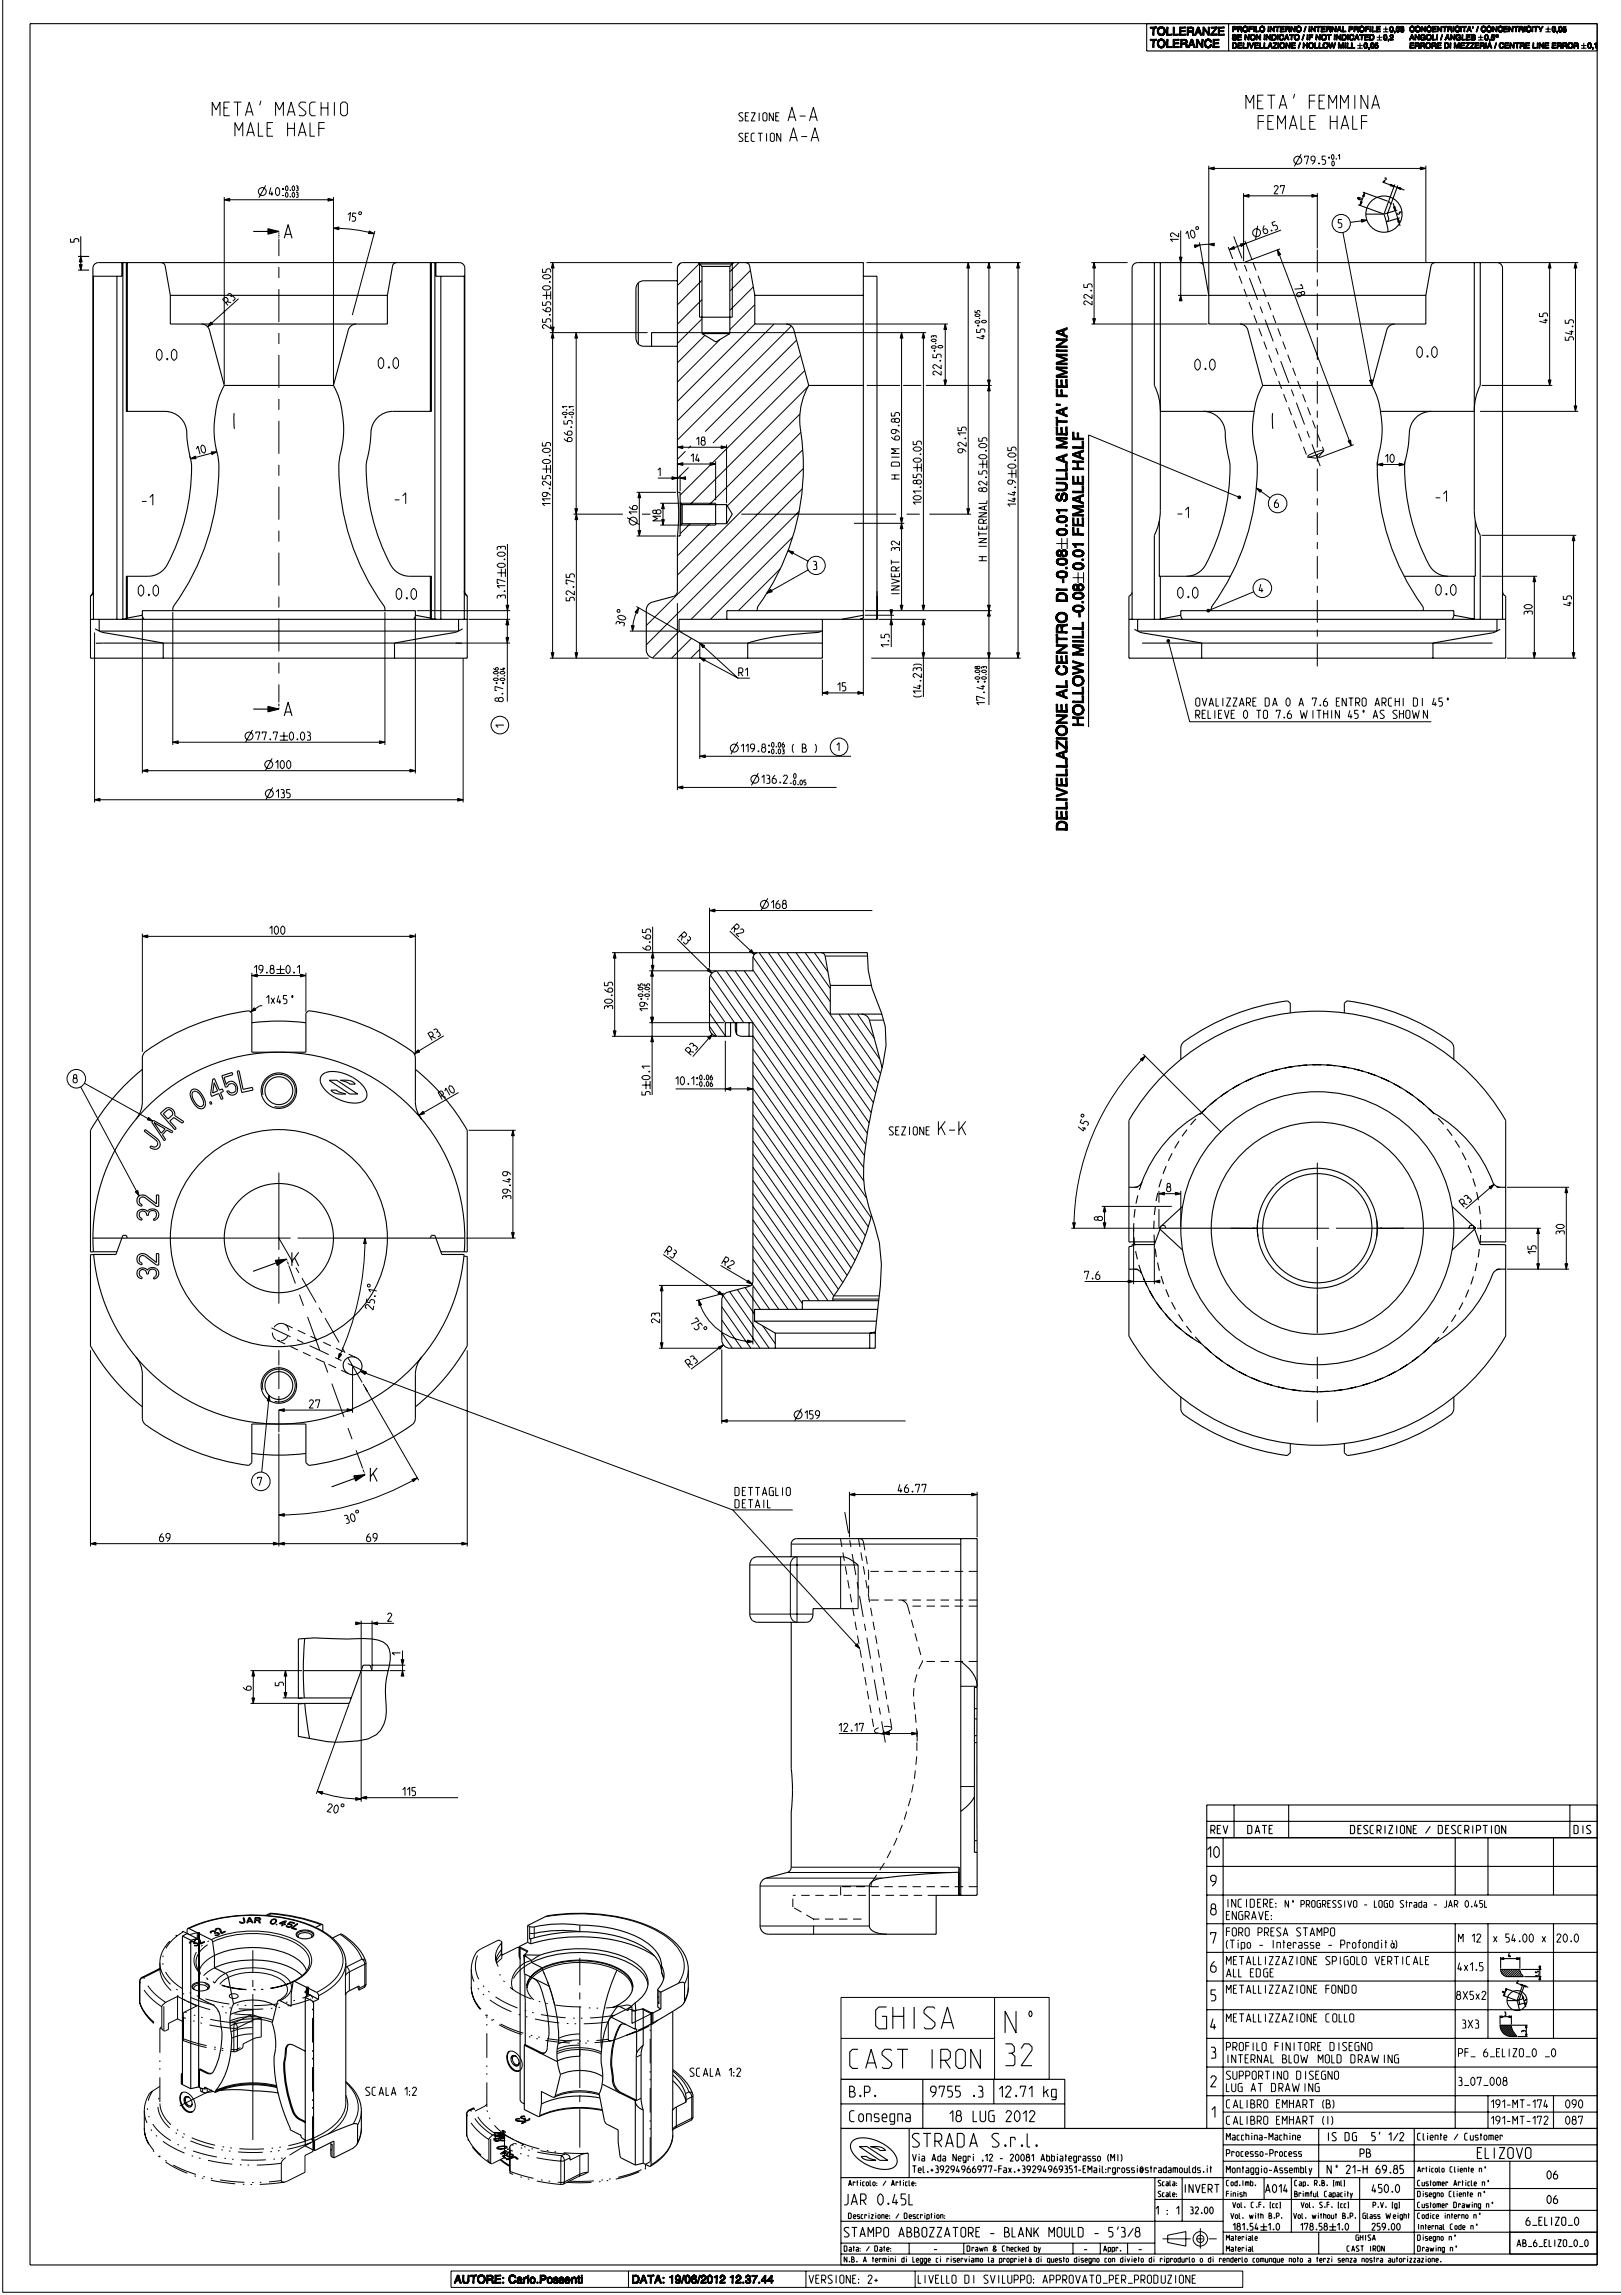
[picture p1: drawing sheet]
<svg xmlns="http://www.w3.org/2000/svg" width="594mm" height="841mm" viewBox="0 0 594 841" stroke-linecap="round" stroke-linejoin="round" font-family="sans-serif">
<g fill="#000" stroke="#000" stroke-width=".4">
<path d="M421.3 10.3l2.4-.4zM422.7 10.3v2.6h-.4zM421.3 14.8l2.4-.4zM422.7 14.8v2.6h-.4zM422.3 10.3l1.4-.4zM422.7 10.3l1-.4v.4zM422.3 10.3h.4l-.4 2.6zM422.3 14.8l1.4-.4zM422.7 14.8l1-.4v.4zM422.3 14.8h.4l-.4 2.6zM421.3 9.9h2.4l-2.4 .4zM421.3 14.4h2.4l-2.4 .4z"/>
<path d="M423.9 11.2l.4-.1zM423.9 11.4l.4 .1zM423.9 11.6l.4 .1zM423.9 15.7l.4-.1zM423.9 15.9l.4 .1zM423.9 16.1l.4 .1zM423.9 11.1l.5-.1zM423.9 11.7l.5 .1zM423.9 15.6l.5-.1zM423.9 16.2l.5 .1zM424 10.9l.4-.1zM424 11.9h.4z"/>
<path d="M424 15.4l.4-.1zM424 16.4h.4zM424 10.8l.5-.1zM424 12.1h.5zM424 15.3l.5-.1zM424 16.6h.5zM424 10.6h.6zM424 12.2h.5zM424 15.1h.6zM424 16.7h.5zM424.1 10.5h.6zM424.1 12.3l.6 .1z"/>
<path d="M424.1 15h.6zM424.1 16.8l.6 .1zM424.2 10.4h.6zM424.2 12.4h.5zM424.2 14.9h.6zM424.2 16.9h.5zM424.3 10.3h.8zM424.3 12.6h.7zM424.3 14.8h.8zM424.3 17.1h.7zM423.9 11.1h.4zM423.9 11.4l.4-.1z"/>
<path d="M423.9 11.2l.4 .1zM423.9 15.6h.4zM423.9 15.9l.4-.1zM423.9 15.7l.4 .1zM424.4 10.2h1.9zM423.9 11.1l.5-.2zM424 10.9h.4zM424 12.1l.4-.1zM424.4 14.7h1.9zM423.9 15.6l.5-.2zM424 15.4h.4zM424 16.6l.4-.1z"/>
<path d="M424 10.8h.4zM424 15.3h.4zM424.5 10.1h1.7zM424.5 12.7h1.8zM424.5 14.6h1.7zM424.5 17.2h1.8zM424 10.8l.5-.2zM424 10.6h.5zM424.1 12.3h.5zM424 15.3l.5-.2zM424 15.1h.5zM424.1 16.8h.5z"/>
<path d="M424.1 10.5l.5 .1zM424.1 15l.5 .1zM424.6 10h1.5zM424.6 12.8l1.6-.1zM424.6 14.5h1.5zM424.6 17.3l1.6-.1zM424.1 10.5l.6-.1zM424.2 10.4h.5zM424.3 12.6l.5-.1zM424.1 15l.6-.1zM424.2 14.9h.5zM424.3 17.1l.5-.1z"/>
<path d="M424.8 10h1.1zM424.8 12.9l1.3-.1zM424.8 14.5h1.1zM424.8 17.4l1.3-.1zM424.3 12.6l.6-.1zM424.3 17.1l.6-.1zM424.9 9.9h.9zM424.9 12.9h1zM424.9 14.4h.9zM424.9 17.4h1zM424.2 10.4l.7-.1zM424.2 14.9l.7-.1z"/>
<path d="M425 9.9h.7zM424.2 10.4l.8-.1zM424.3 10.3h.7zM424.4 12.7l.7-.1zM425 12.9h.8zM425 14.4h.7zM424.2 14.9l.8-.1zM424.3 14.8h.7zM424.4 17.2l.7-.1zM425 17.4h.8zM425.1 10.3l.3-.1zM424.4 12.7l.8-.1z"/>
<path d="M425.1 14.8l.3-.1zM424.4 17.2l.8-.1zM425.2 9.9h.3zM425.2 13l.5-.1zM425.2 14.4h.3zM425.2 17.5l.5-.1zM424.4 12.7l.9-.1zM424.4 17.2l.9-.1zM424.4 12.7l1.1-.1zM424.4 17.2l1.1-.1zM424.3 10.3l1.1-.1zM424.3 14.8l1.1-.1z"/>
<path d="M425.4 10.2h.9zM424.4 12.7l1.2-.1zM425.4 14.7h.9zM424.4 17.2l1.2-.1zM425 9.9h.5zM425.2 13h.3zM425 14.4h.5zM425.2 17.5h.3zM425.5 10.3l.8-.1zM425.6 12.6h.8zM425.5 14.8l.8-.1zM425.6 17.1h.8z"/>
<path d="M424.9 9.9h.8zM425.6 10.3l.7-.1zM425.7 10.3h.7zM425 12.9h.7zM424.9 14.4h.8zM425.6 14.8l.7-.1zM425.7 14.8h.7zM425 17.4h.7zM425.7 12.6l.8-.2zM425.7 17.1l.8-.2zM425.8 12.5l.7-.1zM425.8 17l.7-.1z"/>
<path d="M424.8 10l1-.1zM424.9 12.9h.9zM424.8 14.5l1-.1zM424.9 17.4h.9zM425.8 10.3h.6zM425.9 10.4h.6zM425.8 14.8h.6zM425.9 14.9h.6zM424.6 10h1.3zM424.8 12.9h1.1zM424.6 14.5h1.3zM424.8 17.4h1.1z"/>
<path d="M426 12.4l.6-.1zM426 16.9l.6-.1zM426 10.4h.5zM426 10.5h.6zM426 14.9h.5zM426 15h.6zM424.5 10.1l1.6-.1zM424.6 12.8h1.5zM424.5 14.6l1.6-.1zM424.6 17.3h1.5zM426.2 12.2h.4zM426.1 12.3l.5-.1z"/>
<path d="M426.2 16.7h.4zM426.1 16.8l.5-.1zM426.1 10.6l.5-.1zM426.2 10.6h.4zM426.1 15.1l.5-.1zM426.2 15.1h.4zM424.4 10.2l1.8-.1zM424.5 12.7h1.7zM424.4 14.7l1.8-.1zM424.5 17.2h1.7zM426.2 10.7l.5 .1zM426.2 12.1h.5z"/>
<path d="M426.2 15.2l.5 .1zM426.2 16.6h.5zM426.3 10.8l.4 .1zM426.3 12l.4-.1zM426.3 15.3l.4 .1zM426.3 16.5l.4-.1zM424.3 10.3l2-.1zM424.4 12.7h1.9zM424.3 14.8l2-.1zM424.4 17.2h1.9zM426.3 11.8l.5-.1zM426.3 11.9l.5-.2z"/>
<path d="M426.3 16.3l.5-.1zM426.3 16.4l.5-.2zM426.3 10.9h.4zM426.3 11l.5 .1zM426.3 15.4h.4zM426.3 15.5l.5 .1zM426.4 11.1l.4 .1zM426.4 11.5l.4-.1zM426.4 11.7l.4-.1zM426.4 15.6l.4 .1zM426.4 16l.4-.1zM426.4 16.2l.4-.1z"/>
<path d="M426.4 11.3l.4-.1zM426.4 11.4l.4-.2zM426.4 15.8l.4-.1zM426.4 15.9l.4-.2zM425.9 12.5l.6-.1zM425.9 17l.6-.1zM426.2 12.1l.4 .1zM426.2 16.6l.4 .1zM426.3 12l.4 .1zM426.3 16.5l.4 .1zM426.3 11.9h.4zM426.3 16.4h.4z"/>
<path d="M426.4 11.7h.4zM426.4 16.2h.4zM426.4 11.5l.4 .1zM426.4 16l.4 .1zM426.4 11.4h.4zM426.4 15.9h.4zM427.3 12.9l1.9-.4v.4zM427.3 17.4l1.9-.4v.4zM427.3 12.9l.5-.4h1.4zM427.8 9.9v2.6l-.5 .4zM427.3 9.9h.5l-.5 3zM427.3 17.4l.5-.4h1.4z"/>
<path d="M427.8 14.4v2.6l-.5 .4zM427.3 14.4h.5l-.5 3zM429.7 14.4h2.2l-1.8 .4zM429.7 17.4l2.2-.4v.4zM429.7 12.9l1.9-.4v.4zM430.1 14.8l1.8-.4v.4zM430.1 16.1l1.7-.4v.4zM429.7 17.4l.4-.4h1.8zM430.1 16.1v.9l-.4 .4zM430.1 15.7h1.7l-1.7 .4zM430.1 15.7l-.4 1.7zM430.1 14.8l-.4 2.6z"/>
<path d="M429.7 14.4l.4 .4-.4 2.6zM429.7 12.9l.4-.4h1.5zM430.1 9.9v2.6l-.4 .4zM429.7 9.9h.4l-.4 3zM432.1 9.9h2.2l-1.8 .4zM432.1 12.9l2.2-.4v.4zM432.5 14.4h1.4l-1 .4zM432.9 16.2v1.2h-.4zM432.5 10.3l1.8-.4v.4zM432.5 11.6l1.6-.4v.4zM432.1 12.9l.4-.4h1.8zM432.5 11.6v.9l-.4 .4z"/>
<path d="M432.5 11.2h1.6l-1.6 .4zM432.5 11.2l-.4 1.7zM432.5 10.3l-.4 2.6zM432.1 9.9l.4 .4-.4 2.6zM432.9 15.8h.8l-.8 .4zM432.9 15.8l-.4 1.6zM432.9 14.8l-.4 2.6zM432.5 14.4l.4 .4-.4 2.6zM432.9 14.8h1.8zM432.9 16.2l.9-.4zM433.6 14.8h1.1zM432.9 16.2l1.7-.1z"/>
<path d="M433.8 16.2h.9zM432.9 16.2l1-.4zM432.9 14.8l1.2-.4zM433.9 15.8l.8-.1zM432.9 16.2l1.8-.4zM433.8 14.8h.9zM434 14.8h.7zM434.1 15.8l.6-.1zM434 16.2h.7zM432.9 14.8l1.4-.3zM434.1 14.8h.6zM434.1 16.2h.6z"/>
<path d="M434.2 16.2h.5zM434.2 14.9l.5-.1zM434.2 14.9h.6zM434.2 15.7l.6-.1zM434.2 16.3l.5-.1zM434.3 16.3l.4-.1zM434.3 16.3h.5zM432.9 14.8l1.6-.2zM434.3 14.9h.5zM434.4 15.5h.4zM434.3 15.6l.5-.1zM434.3 16.4l.5-.1z"/>
<path d="M434.3 16.5l.5-.2zM434.3 15l.5-.1zM434.4 15l.4 .1zM434.4 16.6h.4zM434.4 16.6h.4v.3zM434.4 15.2h.4zM434.4 15.4h.4zM434.4 15.5l.4-.1zM434.4 17l.4-.1zM432.9 16.2l1.6-.2zM434.4 15.3l.4-.1zM434.4 17.2h.4z"/>
<path d="M434.4 17.4l.6-.1zM432.9 14.8l1.7-.2zM432.9 16.2l1.7-.2zM432.9 16.2l1.6-.3zM432.9 16.2l1.7-.4zM434.2 15.7h.5zM434.3 15.6h.5zM434.3 16.5h.5zM434.4 16.6l.4 .3-.4 .1zM434.4 17.2l.4-.2zM434.4 17h.4l-.4 .2zM434.4 15.3l.4 .1z"/>
<path d="M434.4 17.2l.4-.1zM434.4 17.4l.5-.1zM434.4 17.2h.4l-.4 .2zM434.8 9.9h1.5l-1 .4zM435.3 11.7v1.2h-.5zM435.9 16.6l-.3 .8h-.4zM435.3 11.3h.8l-.8 .4zM435.3 11.3l-.5 1.6zM435.3 10.3l-.5 2.6zM434.8 9.9l.5 .4-.5 2.6zM435.3 10.3h1.8zM436 16.2h.9l-1 .4z"/>
<path d="M436 16.2l-.8 1.2zM435.3 11.7l.9-.4zM436 10.3h1.1zM435.3 11.7l1.7-.1zM436.2 11.7h.9zM435.3 11.7l1-.4zM435.3 10.3l1.2-.4zM436.3 14.4h.5l-.3 .5zM436.3 11.3l.8-.1zM435.3 11.7l1.7-.4zM436.2 10.3h.9zM436.4 10.3h.7z"/>
<path d="M436.5 11.3l.6-.1zM436.4 11.7h.7zM435.3 10.3l1.4-.3zM436.5 14.9l-.5 1.3-.8 1.2zM436.3 14.4l.2 .5-1.3 2.5zM436.5 10.3h.6zM436.5 11.7h.6zM436.6 11.7h.5zM436.5 10.4l.6-.1zM436.6 10.4h.6zM436.7 11.1h.5zM436.6 11.2l.6-.1z"/>
<path d="M436.6 11.8l.5-.1zM436.7 11.8h.4zM435.3 10.3l1.5-.2zM436.8 11h.4zM436.7 11.1l.5-.1zM436.7 11.9l.4-.1zM436.7 12l.4-.2zM436.7 10.5l.5-.1zM436.7 10.5l.5 .1zM436.7 12.1h.5zM436.8 12.1h.4v.3zM436.8 10.7h.4z"/>
<path d="M436.8 10.9h.4zM436.8 11l.4-.1zM436.8 12.5l.4-.1zM435.3 11.7l1.6-.2zM436.8 10.8l.4-.1zM436.8 12.7h.4zM436.8 12.9l.5-.1zM435.3 10.3l1.7-.2zM435.3 11.7l1.7-.2zM435.3 11.7l1.6-.3zM436.8 14.4l.1 1.8-.4-1.3zM435.9 16.6l1-.4 .2 .4z"/>
<path d="M436.8 14.4l.3 2.2zM436.6 11.2h.5zM436.7 12h.5zM436.8 12.1l.4 .3-.4 .1zM436.8 12.7l.4-.2zM436.8 12.5h.4l-.4 .2zM436.8 10.8l.4 .1zM436.8 12.7l.4-.1zM436.8 12.9l.4-.1zM436.8 12.7h.4l-.4 .2zM436.8 14.4l.6 3zM436.8 14.4l1 3h-.4z"/>
<path d="M438.3 12.1l-.3 .8h-.4zM438.6 15v2.4h-.4zM438.4 11.7h.9l-1 .4zM438.4 11.7l-.8 1.2zM438.7 14.4l1.5 2.4-1.6-1.8zM438.6 9.9h.5l-.2 .5zM438.7 14.4l-.5 3zM438.2 14.4h.5l-.5 3zM438.9 10.4l-.5 1.3-.8 1.2zM438.6 9.9l.3 .5-1.3 2.5zM439.1 9.9l.2 1.8-.4-1.3zM438.3 12.1l1-.4 .1 .4z"/>
<path d="M439.1 9.9l.3 2.2zM439.1 9.9l.6 3zM439.1 9.9l1.1 3h-.5zM440.6 14.4l-.5 3zM440.6 14.4v3h-.5zM438.6 15l1.6 1.8-.1 .6zM441 10.5v2.4h-.4zM440.2 14.4h.4l-.4 2.4zM441.1 9.9l1.5 2.4-1.6-1.8zM441.1 9.9l-.5 3zM440.6 9.9h.5l-.5 3zM441.2 15.8l.4-.1z"/>
<path d="M441.2 16l.4 .1zM441.2 16.1l.4 .1zM441.2 15.6h.4zM441.2 16.3h.4zM441.2 15.5l.4-.1zM441.2 16.4l.5 .1zM441.2 15.3l.5-.1zM441.2 16.6h.5zM441.3 15.2l.5-.1zM441.3 16.7l.5 .1zM441.4 15h.5zM441.4 16.9h.5z"/>
<path d="M441.4 14.9h.6zM441.4 17h.6zM441.5 14.8h.8zM441.5 17.1h.8zM441.2 15.6l.4 .1zM441.2 16l.4-.2zM441.2 15.8h.4zM441.2 15.5l.4 .1zM441.2 16.4h.4zM441.6 17.2l1.8-.1zM441.6 14.7h1.9zM441.2 15.5l.5-.2z"/>
<path d="M441.2 15.3h.5zM441.3 16.7h.5zM441.7 17.3l1.6-.1zM441.7 14.6h1.7zM441.2 15.3l.6-.1zM441.3 15.2h.5zM441.4 15l.4 .1zM441.8 17.3h1.4zM441.8 14.5h1.4zM441.4 17l.6-.1zM442 14.5h1.1zM441.4 15l.6-.1z"/>
<path d="M441.5 17.1l.6-.1zM441.9 17.4h1.2zM442.1 17.4h1zM442.1 14.4h.9zM441.5 17.1h.7zM441.4 14.9l.7-.1zM442.2 17.4h.8zM442.2 14.4h.7zM441.4 14.9l.8-.1zM441.5 14.8h.7zM441.6 17.2l.8-.1zM442.3 14.8l.2-.1z"/>
<path d="M442.4 17.5l.4-.1zM442.4 14.4h.2zM441.6 17.2l.9-.1zM441.6 17.2l1-.1zM443 9.9l-.5 3zM443 9.9v3h-.5zM441.5 14.8l1-.1zM441 10.5l1.6 1.8-.1 .6zM442.2 14.4h.6zM442.2 14.4h.4zM442.5 14.7h1zM442.4 17.5h.3z"/>
<path d="M442.7 14.8l.8-.1zM442.8 14.8h.7zM442.8 17.1l.7-.1zM442.2 17.4h.6zM442.1 14.4h.8zM442.9 14.8l.7 .1zM442.6 9.9h.4l-.4 2.4zM442.1 17.4h.9zM442 14.5l1-.1zM443 14.9l.6 .1zM443 16.9l.6-.1zM441.8 14.5h1.3z"/>
<path d="M441.8 17.3l1.3 .1zM443.1 16.8l.6-.1zM443.2 15l.5 .1zM441.7 14.6h1.6zM441.7 14.6l1.5-.1zM443.2 16.7l.5-.2zM441.7 17.3h1.5zM443.2 15.1l.5 .1zM443.3 15.2l.5 .1zM443.3 16.5l.5-.2zM441.6 17.2h1.7zM443.4 15.4h.4z"/>
<path d="M441.6 14.7l1.8-.1zM443.4 12.6l2.4-.1-2.4 .4zM443.4 12.9l2.4-.4v.4zM442.6 17.1h.8zM442.9 17h.6zM443.1 16.8h.5zM443.2 16.7h.5zM443.3 16.5h.4l-.5 .2zM443.4 16.3h.4l-.5 .2zM443.4 12.6l2.4-.1zM445.3 10.3l-1.3 2.2-.6 .1zM444.3 14.4h2.2l-1.8 .4z"/>
<path d="M444.3 17.4l2.2-.4v.4zM444.7 14.8l1.8-.4v.4zM444.7 16.1l1.7-.4v.4zM444.3 17.4l.4-.4h1.8zM444.7 16.1v.9l-.4 .4zM444.7 15.7h1.7l-1.7 .4zM444.7 15.7l-.4 1.7zM444.7 14.8l-.4 2.6zM444.3 14.4l.4 .4-.4 2.6zM443.6 10.3l2.2-.4-.5 .4zM445.3 10.3l.5-.4v.4zM445.3 10.3h.5l-1.8 2.2z"/>
<path d="M443.6 9.9h2.2l-2.2 .4zM445.3 10.3h.5zM446.2 9.9h2.2l-1.8 .4zM446.2 12.9l2.2-.4v.4zM446.6 10.3l1.8-.4v.4zM446.6 11.6l1.7-.4v.4zM446.2 12.9l.4-.4h1.8zM446.6 11.6v.9l-.4 .4zM446.6 11.2h1.7l-1.7 .4zM446.6 11.2l-.4 1.7zM446.6 10.3l-.4 2.6zM446.2 9.9l.4 .4-.4 2.6z"/>
<path d="M451.3 14.1h.3zM451.4 14.2h.3zM451.4 14.3h.3zM451.4 14.3l.4 .1zM451.4 13.1h.3zM451.4 13.2h.3zM451.4 13.2l.3 .1zM451.4 13.3l.3 .1zM451.4 9.7h.8l-.5 .2zM451.7 10.8v.9h-.3zM451.4 13.1l.4-.1zM451.4 13.4h.4z"/>
<path d="M451.4 14.4h.5zM451.4 15.7h.9l-.6 .2zM451.5 13h.3zM451.5 13.5h.5zM451.5 14.4h.5zM451.5 12.9h.4zM451.5 13.5h.8zM451.5 14.5l1.3-.1zM451.5 12.9h.6zM451.5 13.6h1zM451.6 14.5h1.2zM451.6 13.6h1z"/>
<path d="M451.6 12.8h1.1zM451.6 13.6h1.1zM451.6 14.6l1.1-.1zM451.3 14h.3zM451.7 12.8h1zM451.7 13.7h1zM451.7 14.6h1zM451.7 12.7h.9zM451.7 10.6h.4l-.4 .2zM451.7 10.6l-.3 1.1zM451.7 9.9l-.3 1.8zM451.4 9.7l.3 .2-.3 1.8z"/>
<path d="M451.4 17.7l.7-.3zM451.7 15.9v1.5l-.3 .3zM451.4 15.7l.3 .2-.3 1.8zM451.7 14.7l.9-.1zM451.8 12.7h.7zM451.5 13.5l.3-.1zM451.8 14.7h.8zM451.8 12.7h.6zM451.5 13.5l.4-.1zM451.8 13.7h.9zM451.5 13l.4-.1zM451.5 13.5h.4z"/>
<path d="M451.9 12.7h.4zM451.9 14.7h.6zM451.9 13.7h.8zM451.9 13.8h.9zM451.5 14.5h.5zM451.5 13.5h.6zM451.5 12.9h.5zM452 12.6h.2zM451.9 12.7l.3-.1zM451.5 14.5h.7zM452 14.7h.4zM452 13.8h.8z"/>
<path d="M452.1 13.8h.7zM451.6 12.8l.5 .1zM451.7 15.9h1.1zM451.4 17.7l.8-.3zM451.7 10.8l.6-.2zM451.4 17.7h1zM451.5 13.5h.7zM451.5 14.5h.8zM451.7 9.9l.6-.2zM452.1 12.9l.6-.1zM452.1 15.9h.7zM452.1 17.7h.3z"/>
<path d="M451.7 9.9h1.1zM451.4 17.7l.9-.3zM451.7 10.8l.7-.2zM452.1 14.7h.3zM451.7 15.9l.6-.2zM451.7 10.8h.8zM452.3 10.8h.2zM452.2 12.9l.5-.1zM452.3 12.9h.5zM452.2 9.9h.6zM451.7 9.9l.8-.2zM451.8 12.7h.5z"/>
<path d="M451.5 13.6h.9zM452.2 15.9h.6zM452.3 15.9h.5zM452.3 17.4h.5zM451.4 17.7l1.4-.2zM451.7 15.9l.7-.2zM452.4 10.6l.5-.1zM451.7 10.8l1.1-.2zM452.4 14.4h.4zM452.3 13.8h.5zM452.4 13.9h.5zM452.3 9.9h.5z"/>
<path d="M452.4 9.9h.4zM451.9 14.7h.5zM452.4 17.4l.5-.1zM451.7 15.9l.8-.2zM451.4 17.7l1-.1zM451.7 9.9l.9-.2zM452.4 12.9h.4zM452.5 13h.3zM452.4 16l.4-.1zM452.5 16h.4zM452.5 10.5h.4zM451.6 13.6h.9z"/>
<path d="M452.5 17.4l.4-.1zM451.8 14.7h.7zM451.7 12.7h.8zM451.7 15.9l.9-.2zM452.5 13l.3 .1zM452.5 14.4l.4-.1zM451.4 17.7l1.1-.1zM452.5 10l.3-.1zM452.5 10h.4zM452.5 13.9h.4zM452.6 10.5l.3-.1zM452.5 10.5l.4-.1z"/>
<path d="M452.5 13.1l.4 .1zM451.7 9.9l.9-.1zM451.7 14.7h.9zM452.6 16l.3 .1zM452.6 10.1h.3zM452.6 10.4h.3zM451.7 12.8l.9-.1zM452.6 14.3h.3zM451.4 17.7l1.2-.1zM451.7 15.9l1-.1zM452.6 13.9h.3zM452.6 14h.3z"/>
<path d="M452.6 13.2h.3zM452.6 13.3l.3-.1zM452.6 14.3l.3-.1zM452.6 10.2h.3zM452.6 10.3l.3-.1zM451.7 14.6h.9zM451.7 9.9l1-.1zM452.6 14l.3 .1zM452.6 14.2h.3zM452.6 17.2h.4zM452.7 14.1h.2zM451.7 10.8l1-.1z"/>
<path d="M452.6 16.1h.3zM452.7 16.2h.3zM451.6 14.6h1.1zM451.4 17.7l1.3-.1zM451.7 9.9l1.1-.1zM452.7 17.1h.3zM451.6 14.5h1.1zM452.7 16.3h.3zM451.7 10.8l1.1-.1zM452.8 17l.3-.1zM451.5 14.5h1.3zM452.8 16.4l.2-.1z"/>
<path d="M452.8 16.4h.3zM452.8 16.5l.3-.1zM452.8 16.6h.3zM452.8 16.8l.3 .1zM452.8 16.7l.3 .1zM452.3 14.5l.5-.1zM452.6 10.3l.3 .1zM452.6 17.2l.3 .1zM452.7 14.1l.2 .1zM452.7 17.1l.3 .1zM452.8 17l.2 .1zM452.8 16.5h.3z"/>
<path d="M453.3 9.7h.9l-.6 .2zM453.6 10.8v.9h-.3zM453.3 12.7h1.5l-1.2 .2zM453.3 14.7l1.5-.3v.3zM453.4 15.7h1.5l-1.2 .2zM453.4 17.7l1.5-.3v.3zM453.6 10.6h.5l-.5 .2zM453.6 10.6l-.3 1.1zM453.6 9.9l-.3 1.8zM453.3 9.7l.3 .2-.3 1.8zM453.6 12.9l1.2-.2v.2zM453.6 13.8l1.1-.3v.3z"/>
<path d="M453.3 14.7l.3-.3h1.2zM453.6 13.8v.6l-.3 .3zM453.6 13.5h1.1l-1.1 .3zM453.6 13.5l-.3 1.2zM453.6 12.9l-.3 1.8zM453.3 12.7l.3 .2-.3 1.8zM453.7 15.9l1.2-.2v.2zM453.7 16.8l1.1-.3v.3zM453.4 17.7l.3-.3h1.2zM453.7 16.8v.6l-.3 .3zM453.7 16.5h1.1l-1.1 .3zM453.7 16.5l-.3 1.2z"/>
<path d="M453.7 15.9l-.3 1.8zM453.4 15.7l.3 .2-.3 1.8zM453.6 9.9h1.2zM453.6 10.8l.6-.2zM454.1 9.9h.7zM453.6 10.8h1.1zM454.2 10.8h.6zM453.6 10.8l.7-.2zM453.6 9.9l.8-.2zM454.3 10.6l.5-.1zM453.6 10.8l1.2-.2zM454.2 9.9h.6z"/>
<path d="M454.3 9.9h.5zM454.4 10.6l.4-.1zM454.3 10.8h.5zM453.6 9.9l.9-.2zM454.4 9.9h.4zM454.4 10.9l.4-.1zM454.4 10.9h.4zM454.4 10l.4-.1zM454.5 10h.3zM454.5 10.5h.3zM454.5 10.9h.3zM453.6 9.9l1-.1z"/>
<path d="M454.6 10.4h.2zM454.5 10.5l.3-.1zM454.5 11l.3-.1zM454.5 11h.3zM454.5 10.1h.4zM454.5 11.1h.3zM454.6 11.2l.2 .1zM454.6 10.2h.3zM454.6 10.3h.3zM454.6 10.4l.3-.1zM454.6 11.4l.2-.1zM453.6 10.8l1-.1z"/>
<path d="M454.6 10.3l.3-.1zM454.6 11.5h.3zM454.6 11.7l.3-.1zM453.6 9.9l1.1-.1zM453.6 10.8l1.1-.1zM453.6 10.8l1.1-.2zM454.4 10.5h.4zM454.6 11.2l.2 .1-.2 .1zM454.6 11.5l.2-.1zM454.6 11.4h.2zM455.2 10.5h.3zM455.2 10.7h.3z"/>
<path d="M455.2 10.8h.3zM455.2 10.4h.3zM455.2 10.9h.3zM455.2 10.3h.3zM455.2 11h.3zM455.2 10.2h.3zM455.2 11.1h.3zM455.3 10.1h.3zM455.3 11.2h.3zM455.3 10.1l.4-.1zM455.3 11.3h.4zM455.3 17.7l1.3-.3v.3z"/>
<path d="M455.4 10h.4zM455.4 11.3h.3zM455.4 9.9h.6zM455.4 11.4h.5zM455.2 10.4l.3 .1zM455.2 10.7l.3-.1zM455.2 10.5l.3 .1zM455.5 9.8h1.3zM455.2 10.4l.3-.1zM455.2 10.2l.3 .1zM455.6 9.8h1.1zM455.6 11.5h1.2z"/>
<path d="M455.2 10.2l.4-.1zM455.3 11.3h.3zM455.3 17.7l.3-.3h1zM455.6 15.7v1.7l-.3 .3zM455.3 15.7h.3l-.3 2zM455.6 9.7h1zM455.6 11.6l1.1-.1zM455.4 10h.3zM455.4 11.4h.4zM455.7 9.7h.8zM455.7 11.7l.9-.1zM455.8 9.7h.6z"/>
<path d="M455.8 11.7h.7zM455.4 10l.4-.1zM455.9 9.7h.4zM455.4 10l.5-.1zM455.4 9.9h.5zM455.5 11.5h.5zM455.9 11.7h.5zM456.2 13.1v1.6h-.3zM456 9.6h.2zM456 11.7h.3zM455.5 11.5h.6zM455.5 11.5h.7z"/>
<path d="M455.4 9.9h.7zM456.1 9.9l.7-.1zM455.5 11.5h.8zM456.3 12.7l.9 1.6-1-1.2zM455.9 9.7l.3-.1zM456 11.7h.2zM456.3 12.7l-.4 2zM455.9 12.7h.4l-.4 2zM456.2 9.9l.6-.1zM456.3 11.5l.5-.1zM455.8 9.7h.5zM456.3 9.9l.5-.1z"/>
<path d="M456.3 9.9h.5zM455.9 11.7h.4zM456.4 11.4l.5-.1zM455.7 9.7h.7zM455.8 11.7h.6zM456.4 9.9h.4zM456.5 10h.4zM455.6 9.7h.9zM455.7 11.7h.8zM456.6 11.3h.3zM456.5 11.3h.4zM456.6 10l.3 .1z"/>
<path d="M455.6 9.8l1-.1zM455.6 11.6h1zM456.7 11.2h.3zM456.6 11.3l.4-.1zM456.6 10.1h.3zM456.7 10.1h.3zM455.5 9.8h1.2zM455.6 11.5h1.1zM456.7 10.2h.3zM456.7 11.1h.3zM456.7 10.3h.4zM456.7 11.1l.4-.1z"/>
<path d="M455.4 9.9l1.4-.1zM455.5 11.5h1.3zM456.8 10.9h.3zM456.8 11l.3-.1zM456.8 10.3h.3zM456.8 10.4h.3zM456.8 10.5h.3zM456.8 10.7h.3zM456.8 10.8h.3zM456.8 10.6l.3-.1zM456.5 11.4l.4-.1zM457.2 15.7v2h-.3z"/>
<path d="M456.7 11.1l.3 .1zM456.8 11h.3zM456.8 10.8l.3 .1zM456.8 10.7l.3 .1zM456.8 10.6l.3 .1zM456.9 15.7h.3l-.3 2zM457.5 12.7l-.3 2zM457.5 12.7v2h-.3zM456.2 13.1l1 1.2v.4zM457.4 9.7h1.4l-1.1 .2zM457.7 10.8v.9h-.3zM457.2 12.7h.3l-.3 1.6z"/>
<path d="M457.7 9.9l1.1-.2v.2zM457.7 10.8l1-.3v.3zM457.7 10.5h1l-1 .3zM457.7 10.5l-.3 1.2zM457.7 9.9l-.3 1.8zM457.4 9.7l.3 .2-.3 1.8zM457.8 15.7l.5 1.6-.1 .4zM457.5 15.7h.3l.4 2zM457.9 13.5h.3zM457.9 13.7h.3zM457.9 13.8h.3zM457.9 13.4h.3z"/>
<path d="M457.9 13.9h.3zM457.9 13.3h.3zM457.9 14h.3zM457.9 13.2h.4zM457.9 14.1h.4zM458 13.1h.3zM458 14.2h.3zM458 13.1l.4-.1zM458 14.3h.4zM458.1 13h.4zM458.1 14.3h.3zM458.1 12.9h.6z"/>
<path d="M458.1 14.4h.5zM457.9 13.4l.3 .1zM457.9 13.7l.3-.1zM457.9 13.5l.3 .1zM458.2 12.8h1.3zM457.9 13.4l.3-.1zM457.9 14.1l.3-.1zM459.2 15.7l-1 2zM459.2 15.7l-.7 2h-.3zM457.9 13.2l.3 .1zM458.3 12.8h1.1zM458.3 14.5h1.2z"/>
<path d="M457.9 13.2l.4-.1zM458 14.3h.3zM458.4 12.7h.9zM458.4 14.6l1-.1zM458.1 13h.3zM458.1 14.4h.4zM458.4 12.7h.8zM458.4 14.7l.9-.1zM458.5 12.7h.6zM458.5 14.7h.7zM458.1 13l.4-.1zM458.6 12.7h.5z"/>
<path d="M458.1 13l.5-.1zM458.1 12.9h.5zM458.2 14.5h.5zM458.6 14.7h.5zM458.2 14.5h.6zM458.7 12.6h.2zM458.7 14.7h.4zM458.2 14.5h.7zM458.1 12.9h.7zM458.8 12.9l.7-.1zM458.2 14.5h.8zM458.6 12.7l.3-.1z"/>
<path d="M458.7 14.7h.2zM458.9 12.9l.6-.1zM459 14.5l.5-.1zM459 12.9l.5-.1zM459.1 12.9h.4zM459.1 14.4l.5-.1zM459.4 9.7v2h-.3zM458.4 12.7h.7zM458.5 14.7h.6zM459.2 13h.4zM458.9 15.7h.3l-.9 1.6zM458.4 14.7h.8z"/>
<path d="M459.3 14.3h.4zM459.2 14.3h.5zM459.3 13l.4 .1zM458.3 12.8l1-.1zM458.4 14.6h.9zM459.4 14.2h.3zM459.3 14.3l.4-.1zM459.3 13.1h.4zM459.4 13.1h.3zM458.2 12.8h1.2zM458.3 14.5h1.1zM459.1 9.7h.3l-.3 2z"/>
<path d="M459.4 13.2h.3zM459.4 14.1h.3zM459.5 13.3h.3zM459.5 14.1l.3-.1zM458.1 12.9l1.4-.1zM458.2 14.5h1.3zM459.5 13.9h.3zM459.5 14l.3-.1zM459.5 13.4h.3zM459.5 15.7h1.5l-1.2 .2zM459.5 17.7l1.5-.3v.3zM459.5 13.5h.3z"/>
<path d="M459.5 13.7h.3zM459.5 13.8h.3zM459.5 13.6l.3-.1zM459.2 14.4l.4-.1zM459.4 14.1l.3 .1zM459.5 14.1h.2zM459.5 14h.3zM459.5 13.8l.3 .1zM459.8 15.9l1.2-.2v.2zM459.8 16.8l1.1-.3v.3zM459.5 17.7l.3-.3h1.2zM459.8 16.8v.6l-.3 .3z"/>
<path d="M459.8 16.5h1.1l-1.1 .3zM459.8 16.5l-.3 1.2zM459.8 15.9l-.3 1.8zM459.5 15.7l.3 .2-.3 1.8zM459.5 13.7l.3 .1zM459.5 13.6l.3 .1zM459.9 11.7l1.3-.3v.3zM460.4 13.1v1.6h-.3zM459.9 11.7l.3-.3h1zM460.2 9.7v1.7l-.3 .3zM459.9 9.7h.3l-.3 2zM460.4 12.7l1 1.6-1-1.2z"/>
<path d="M460.4 12.7l-.3 2zM460.1 12.7h.3l-.3 2zM461.4 10.5h.2zM461.4 10.7h.2zM461.4 10.8h.2zM461.4 17.7l1.2-.3v.3zM461.4 10.4h.3zM461.4 10.9h.3zM461.4 10.3h.3zM461.4 11h.3zM461.7 12.7l-.3 2zM461.7 12.7v2h-.3z"/>
<path d="M461.4 10.2h.3zM461.4 11.1h.3zM460.4 13.1l1 1.2v.4zM461.5 10.1h.3zM461.5 11.2h.3zM461.5 10.1l.4-.1zM461.5 11.3h.4zM461.6 10h.4zM461.6 11.3h.3zM461.6 9.9h.6zM461.6 11.4h.5zM461.4 10.4l.2 .1z"/>
<path d="M461.4 10.7l.2-.1zM461.4 10.5l.2 .1zM461.4 17.7l.2-.3h1zM461.6 15.7v1.7l-.2 .3zM461.4 15.7h.2l-.2 2zM461.7 9.8h1.2zM461.4 10.4l.3-.1zM461.4 10.2l.3 .1zM461.4 12.7h.3l-.3 1.6zM461.8 9.8h1.1zM461.8 11.5h1.1zM461.4 10.2l.4-.1z"/>
<path d="M461.5 11.3h.3zM461.8 9.7h1zM461.8 11.6l1.1-.1zM461.6 10h.3zM461.6 11.4h.4zM461.9 9.7h.8zM461.9 11.7l.9-.1zM462 9.7h.6zM462 11.7h.7zM461.6 10l.4-.1zM462.1 9.7h.4zM461.6 10l.5-.1z"/>
<path d="M461.6 9.9h.5zM461.7 11.5h.5zM462.1 11.7h.5zM462.2 9.6h.2zM462.2 11.7h.3zM461.7 11.5h.6zM461.7 11.5h.7zM461.6 9.9h.7zM462.3 9.9l.6-.1zM461.7 11.5h.8zM462.1 9.7l.3-.1zM462.2 11.7h.2z"/>
<path d="M462.4 9.9l.5-.1zM462.5 11.5l.5-.1zM462 9.7h.5zM462.5 9.9l.4-.1zM462.5 9.9h.5zM462.1 11.7h.4zM462.5 11.4l.6-.1zM462.6 11.4l.5-.1zM461.9 9.7h.7zM462 11.7h.6zM462.6 9.9h.4zM462.7 10h.4z"/>
<path d="M461.8 9.7h.9zM461.9 11.7h.8zM462.8 11.3h.3zM462.7 11.3h.4zM462.8 10l.3 .1zM461.8 9.8l1-.1zM461.8 11.6h1zM462.9 11.2h.3zM462.8 11.3l.4-.1zM462.8 10.1h.3zM462.9 10.1h.3zM462.9 10.2h.3z"/>
<path d="M462.9 11.1h.3zM462.9 10.3h.3zM462.9 11.1l.3-.1zM461.6 9.9l1.3-.1zM461.7 11.5h1.2zM462.9 17.7l1.3-.3v.3zM463 10.9h.3zM463 11l.3-.1zM463 10.4h.3zM463 10.5h.3zM463 10.7h.3zM463 10.8h.3z"/>
<path d="M463 10.6l.3-.1zM463.3 12.7v2h-.3zM462.7 11.4l.4-.1zM462.9 11.1l.3 .1zM462.9 17.7l.3-.3h1zM463.2 15.7v1.7l-.3 .3zM462.9 15.7h.3l-.3 2zM463 11h.2zM463 10.8l.3 .1zM463 10.7l.3 .1zM463 10.6l.3 .1zM463 12.7h.3l-.3 2z"/>
<path d="M464 13.1v1.6h-.2zM464.1 12.7l1 1.6-1.1-1.2zM464.1 12.7l-.3 2zM463.8 12.7h.3l-.3 2zM464.8 17.1l-.2 .6h-.3zM464.7 9.7v2h-.2zM464.5 9.7h.2l-.2 2zM464.9 16.8h.6l-.7 .3zM464.9 16.8l-.6 .9zM465.3 12.7l-.3 2zM465.3 12.7v2h-.3zM465.1 15.7h.3l-.2 .3z"/>
<path d="M464 13.1l1.1 1.2-.1 .4zM465.5 10.1v1.6h-.3zM465.2 16l-.9 1.7zM465.1 15.7l.1 .3-.9 1.7zM465.1 12.7h.2l-.2 1.6zM465.5 9.7l1 1.6-1-1.2zM465.4 15.7l.1 1.1-.3-.8zM465.5 9.7l-.3 2zM465.2 9.7h.3l-.3 2zM464.8 17.1l.7-.3 .1 .3zM465.4 15.7l.2 1.4zM465.4 15.7l.4 2z"/>
<path d="M465.4 15.7l.7 2h-.3zM465.8 12.7h.8l-.5 .2zM465.8 14.7l.7-.3zM466.1 12.9v1.5l-.3 .3zM465.8 12.7l.3 .2-.3 1.8zM466.2 17.4h1.6l-1.6 .3zM466.2 17.7l1.6-.3v.3zM466.8 9.7l-.3 2zM466.8 9.7v2h-.3zM465.5 10.1l1 1.2v.4zM466.1 12.9h1.1zM465.8 14.7l.8-.3z"/>
<path d="M465.8 14.7h1zM466.2 17.4h1.6zM467.4 15.9l-.9 1.5h-.3zM466.5 12.9h.7zM466.5 14.7h.3zM465.8 14.7l.9-.3zM466.1 12.9l.6-.2zM466.6 12.9h.6zM466.7 12.9h.5zM466.7 14.4h.5zM465.8 14.7l1.3-.2zM466.1 12.9l.7-.2z"/>
<path d="M466.5 9.7h.3l-.3 1.6zM466.8 14.4l.5-.1zM466.1 12.9l.8-.2zM465.8 14.7l1-.1zM466.8 13l.4-.1zM466.8 13h.5zM466.9 14.4l.4-.1zM466.1 12.9l.9-.2zM465.8 14.7l1.1-.1zM466.9 13l.4 .1zM465.8 14.7l1.2-.1zM466.1 12.9l.9-.1z"/>
<path d="M467 14.2h.3zM466.1 12.9l1-.1zM467 13.1h.3zM467.1 13.2h.3zM467.1 14.1h.3zM467.1 13.3h.3zM467.1 14l.3-.1zM467.1 13.4l.3-.1zM467.2 13.4h.3zM467.2 13.5l.3-.1zM467.2 13.6h.3zM467.2 13.8l.2 .1z"/>
<path d="M467.2 13.7l.3 .1zM467 14.2l.3 .1zM467.1 14.1l.2 .1zM467.1 14l.3 .1zM466.3 15.9l1.5-.2-.4 .2zM467.4 15.9l.4-.2v.2zM467.4 15.9h.4l-1.3 1.5zM467.2 13.5h.3zM467.1 9.9l1.6-.2zM468 9.9v1.8h-.3zM466.3 15.7h1.5l-1.5 .2zM467.4 15.9h.4z"/>
<path d="M468.1 12.7v2h-.3zM467.7 9.9l1-.2zM468 9.9l.7-.2v.2zM467.7 9.9h.3l-.3 1.8zM468.4 15.7v2h-.3zM467.8 12.7h.3l-.3 2zM468.1 15.7h.3l-.3 2zM468.5 13.6l.3-.1zM468.5 13.7l.3 .1zM468.5 13.8h.3zM468.5 13.5l.3-.1zM468.5 13.9h.3z"/>
<path d="M468.5 13.4h.3zM468.5 14l.3 .1zM468.5 13.3l.4-.1zM468.5 14.1h.4zM468.6 13.2l.3-.1zM468.6 14.2l.3 .1zM468.6 13.1h.4zM468.6 14.3h.4zM467.1 9.7h1.6l-1.6 .2zM468.7 13h.4zM468.7 14.4h.4zM468.7 16.5h.3z"/>
<path d="M468.7 16.7h.3zM468.7 16.8h.3zM468.7 12.9h.6zM468.7 14.4l.5 .1zM468.7 16.4h.3zM468.7 16.9h.3zM468.7 16.3h.4zM468.7 17h.3zM468.5 13.5h.3zM468.5 13.7l.3-.1zM468.5 13.6h.3zM468.5 13.8l.3 .1z"/>
<path d="M468.8 16.2h.3zM468.8 17.1h.3zM468.5 14h.3zM468.8 14.5l1.2-.1zM468.8 12.8l1.2 .1zM468.8 16.1h.4zM468.8 17.2h.3zM468.5 13.4l.3-.1zM468.5 13.3h.3zM468.8 16.1l.4-.1zM468.8 17.3h.4zM468.6 14.2h.3z"/>
<path d="M468.9 14.6l1-.1zM468.9 12.8h1.1zM468.6 13.2h.3zM468.9 16h.4zM468.9 17.3h.4zM468.6 13.1h.3zM468.9 14.6h1zM468.9 9.7h1.5l-1.2 .2zM468.9 11.7l1.5-.3v.3zM468.9 12.7h1zM469 15.9h.5zM469 17.4h.5z"/>
<path d="M468.7 14.4l.3-.1zM468.7 16.4l.3 .1zM468.7 16.7l.3-.1zM468.7 16.5l.3 .1zM469 12.7h.8zM468.6 13.1l.4-.1zM468.7 13h.3zM469 15.8h1.3zM468.7 16.4l.3-.1zM468.7 16.3h.3zM468.8 16.2l.3 .1zM469 14.7l.8-.1z"/>
<path d="M469.1 14.7l.7-.1zM469.1 12.7h.6zM469.1 15.8h1.1zM469.1 17.6l1.2-.1zM468.7 14.4h.5zM468.8 16.2l.3-.1zM468.8 16.1h.3zM468.7 13l.4-.1zM469.2 14.7h.5zM469.2 15.7h.9zM469.2 17.6h1zM469.2 12.7h.4z"/>
<path d="M468.7 13l.5-.1zM468.7 12.9h.5zM469.2 9.9l1.2-.2v.2zM469.2 10.8l1.1-.3v.3zM468.9 11.7l.3-.3h1.2zM469.2 10.8v.6l-.3 .3zM469.2 10.5h1.1l-1.1 .3zM469.2 10.5l-.3 1.2zM469.2 9.9l-.3 1.8zM468.9 9.7l.3 .2-.3 1.8zM468.8 14.5h.5zM468.8 16.1l.5-.1z"/>
<path d="M469 17.4h.3zM469.3 15.7h.8zM469.3 17.7l.8-.1zM469.3 14.7h.3zM468.8 14.5h.6zM469 17.4h.4zM469.4 15.7h.6zM469.4 17.7h.7zM468.8 14.5h.7zM468.9 16l.5-.1zM468.7 12.9h.7zM468.8 12.8l.6 .1z"/>
<path d="M469.5 15.7h.4zM468.9 16l.6-.1zM469 17.5h.5zM469.5 17.7h.5zM469.2 12.7l.4-.1zM469.2 12.7l.3-.1zM469.4 12.9h.6zM469.3 14.7h.2zM469 17.5h.6zM469.6 15.6h.2zM469.6 17.7h.3zM469.5 12.9h.5z"/>
<path d="M469.6 12.9h.5zM469.6 14.4h.5zM469 17.5h.7zM469.2 14.7h.4zM469.1 12.7h.5zM469.7 13h.4zM469 15.9h.7zM469.1 14.7h.6zM469 12.7h.7zM469.7 14.3h.4zM469.7 15.9l.6-.1zM469 17.5h.8z"/>
<path d="M469.5 15.7l.3-.1zM469.6 17.7h.2zM468.9 12.7h.9zM468.9 14.6h.9zM469.8 14.3l.4-.1zM469.8 13.1h.4zM469.8 17.5l.6-.1zM468.9 12.8h1zM468.9 12.8l1-.1zM469.9 14.2l.3-.1zM469.9 13.1l.3 .1zM469.4 15.7h.5z"/>
<path d="M469.8 15.9l.5-.1zM469.9 15.9h.5zM469.5 17.7h.4zM469.9 17.4l.5-.1zM469.9 13.2h.3zM469.9 14.1l.3-.2zM468.8 14.5h1.1zM470 13.3h.2zM470 17.4l.4-.1zM468.8 12.8h1.2zM469.3 15.7h.7zM469.4 17.7h.6z"/>
<path d="M469.5 14.5l.5-.1zM470 15.9h.4zM470 16h.4zM469.3 17.7h.8zM469.7 14.4h.4zM470.1 17.3h.4zM470.1 16h.3zM470.1 16l.4 .1zM469.8 14.3h.3zM469.1 15.8l1-.1zM469.2 17.6h.9zM469.9 14.2h.3z"/>
<path d="M470.2 17.2h.3zM470.2 17.3l.3-.1zM469.9 14.1h.3zM470.2 16.1h.3zM469 15.8h1.2zM469.1 17.6h1.1zM470 13.9h.2zM470.3 16.2h.3zM470.3 17.1h.3zM470.3 16.3h.3zM470.3 17.1l.3-.1zM469 15.9l1.3-.1z"/>
<path d="M469 17.5h1.3zM470.3 16.9h.3zM470.3 17l.3-.1zM470.3 16.4h.3zM470.3 16.5h.3zM470.3 16.7h.3zM470.3 16.8h.3zM470.3 16.6l.3-.1zM470.4 16.6l.2-.1zM470.9 14.1l-.2 .6h-.3zM470.3 17.1l.2 .1zM470.3 17h.3z"/>
<path d="M470.3 16.8l.3 .1zM470.3 16.7l.3 .1zM470.4 16.6l.2 .1zM470.8 9.7h.9l-.6 .2zM471.1 10.8v.9h-.3zM471.2 16.1v1.6h-.2zM471 13.8h.6l-.7 .3zM471 13.8l-.6 .9zM471.1 10.6h.5l-.5 .2zM471.1 10.6l-.3 1.1zM471.1 9.9l-.3 1.8zM470.8 9.7l.3 .2-.3 1.8z"/>
<path d="M471.1 12.7h.4l-.2 .3zM471.3 15.7l1 1.6-1.1-1.2zM471.3 13l-.9 1.7zM471.1 12.7l.2 .3-.9 1.7zM471.3 15.7l-.3 2zM471 15.7h.3l-.3 2zM471.5 12.7l.1 1.1-.3-.8zM471.1 9.9h1.2zM471.1 10.8l.6-.2zM470.9 14.1l.7-.3 .1 .3zM471.5 12.7l.2 1.4zM471.6 9.9h.7z"/>
<path d="M471.1 10.8h1.2zM471.7 10.8h.6zM471.1 10.8l.7-.2zM471.1 9.9l.8-.2zM471.8 10.6l.5-.1zM471.1 10.8l1.2-.2zM471.7 9.9h.6zM471.5 12.7l.4 2zM471.5 12.7l.7 2h-.3zM471.8 9.9h.5zM471.9 10.6l.4-.1zM471.8 10.8h.5z"/>
<path d="M471.1 9.9l.9-.2zM471.9 9.9h.4zM471.9 10.9l.4-.1zM471.9 10.9h.4zM471.9 10l.4-.1zM472 10h.3zM472 10.5h.3zM472 10.9h.3zM471.1 9.9l1-.1zM472.1 10.4h.3zM472 10.5l.4-.1zM472 11l.3-.1z"/>
<path d="M472 11h.3zM472.1 10.1h.3zM472.1 11.1h.3zM472.1 11.2l.3 .1zM472.1 10.2h.3zM472.1 10.3h.3zM472.1 10.4l.3-.1zM472.1 11.4l.3-.1zM471.1 10.8l1-.1zM472.1 10.3l.3-.1zM472.1 11.5h.3zM472.1 11.7l.4-.1z"/>
<path d="M471.1 9.9l1.1-.1zM471.1 10.8l1.1-.1zM471.1 10.8l1.1-.2zM472.5 15.7l-.3 2zM472.5 15.7v2h-.3zM471.2 16.1l1.1 1.2-.1 .4zM471.9 10.5h.4zM472.1 11.2l.3 .1-.3 .1zM472.1 11.5l.3-.1zM472.1 11.4h.3zM472.1 11.7l.3-.1zM472.3 15.7h.2l-.2 1.6z"/>
<path d="M473.1 10.1v1.6h-.3zM472.3 12.9l1.6-.2zM473.2 12.9v1.8h-.3zM473 15.7h1.5l-1.2 .2zM473 17.7l1.5-.3v.3zM473.1 9.7l1 1.6-1-1.2zM473.1 9.7l-.3 2zM472.8 9.7h.3l-.3 2zM472.9 12.9l1-.2zM473.2 12.9l.7-.2v.2zM472.9 12.9h.3l-.3 1.8zM473.3 15.9l1.2-.2v.2z"/>
<path d="M473.3 16.8l1.1-.3v.3zM473 17.7l.3-.3h1.2zM473.3 16.8v.6l-.3 .3zM473.3 16.5h1.1l-1.1 .3zM473.3 16.5l-.3 1.2zM473.3 15.9l-.3 1.8zM473 15.7l.3 .2-.3 1.8zM472.3 12.7h1.6l-1.6 .2zM474 13.5h.3zM474 13.7h.3zM474 13.8h.3zM474 13.4h.3z"/>
<path d="M474 13.9h.3zM474 13.3h.4zM474 14h.3zM474.4 9.7l-.3 2zM474.4 9.7v2h-.3zM474.1 13.2h.3zM474.1 14.1h.3zM473.1 10.1l1 1.2v.4zM474.1 13.1h.4zM474.1 14.2h.3zM474.1 13.1l.4-.1zM474.1 14.3h.4z"/>
<path d="M474.2 13h.4zM474.2 14.3h.4zM474.3 12.9h.5zM474.3 14.4h.5zM474 13.4l.3 .1zM474 13.7l.3-.1zM474 13.5l.3 .1zM474.3 12.8h1.3zM474 13.4l.3-.1zM474 13.3h.3zM474.1 13.2l.3 .1zM474.1 9.7h.3l-.3 1.6z"/>
<path d="M474.4 12.8h1.1zM474.4 14.5h1.2zM474.1 13.2l.3-.1zM474.1 13.1h.3zM474.5 12.7h1zM474.5 14.6l1-.1zM474.1 13.1l.5-.1zM474.3 14.4h.3zM474.6 12.7h.8zM474.6 14.7l.9-.1zM474.3 14.4h.4zM474.7 12.7h.6z"/>
<path d="M474.7 14.7h.7zM474.2 13l.5-.1zM474.7 10.5h.3zM474.7 10.7h.3zM474.7 10.8h.3zM474.7 10.4h.3zM474.7 10.9h.3zM474.8 10.3h.3zM474.8 11h.3zM474.8 12.7h.4zM474.2 13l.6-.1zM474.3 14.5h.5z"/>
<path d="M474.8 14.7h.5zM474.8 10.2h.3zM474.8 11.1h.3zM474.8 10.1h.4zM474.8 11.2h.3zM474.3 14.5h.6zM474.9 10.1l.3-.1zM474.9 11.3h.3zM474.9 12.6h.2zM474.9 14.7h.3zM474.3 14.5h.7zM474.9 10h.4z"/>
<path d="M474.9 11.3h.4zM474.3 14.5h.8zM475 9.9h.5zM475 11.4h.5zM474.3 12.9h.7zM474.7 10.4l.3 .1zM474.7 10.7l.3-.1zM474.7 10.5l.3 .1zM475.1 9.8h1.2zM474.7 10.4l.4-.1zM475 12.9l.6-.1zM474.8 10.2l.3 .1z"/>
<path d="M474.8 12.7l.3-.1zM474.9 14.7h.2zM475.1 9.8h1.1zM475.1 11.5h1.2zM475.1 12.9l.5-.1zM475.1 14.5l.6-.1zM474.8 10.2l.3-.1zM474.8 10.1h.3zM474.9 10.1h.3zM474.7 12.7h.5zM475.2 12.9h.5zM474.8 14.7h.4z"/>
<path d="M475.2 9.7h1zM475.2 11.6l1-.1zM475.2 14.4l.5-.1zM475.3 14.4l.4-.1zM474.9 10.1l.4-.1zM475 11.4h.3zM474.6 12.7h.7zM474.7 14.7h.6zM475.3 9.7h.8zM475.3 11.7l.9-.1zM475.3 12.9h.4zM475.3 13h.4z"/>
<path d="M475 11.4h.4zM474.5 12.7h.9zM474.6 14.7h.8zM475.4 9.7h.6zM475.4 11.7h.7zM475.4 14.3h.4zM474.9 10l.5-.1zM475.4 13h.3zM475.4 13l.4 .1zM474.4 12.8l1.1-.1zM474.5 14.6h1zM475.5 9.7h.4z"/>
<path d="M474.9 10l.6-.1zM475.1 11.5h.4zM475.5 11.7h.5zM476.3 15.7l-.6 2h-.2zM475.5 14.2h.3zM475.5 14.3l.3-.1zM475.5 13.1h.3zM475.1 11.5h.5zM474.3 12.8h1.2zM474.4 14.5h1.1zM475.6 13.2h.3zM475.6 14.1h.3z"/>
<path d="M475.6 9.6h.2zM475.6 11.7h.3zM475.6 13.3h.3zM475.6 14.1l.3-.1zM475.1 11.5h.6zM474.3 12.9l1.3-.1zM474.3 14.5h1.3zM475.6 13.9h.3zM475.6 14l.3-.1zM475.6 13.4h.3zM475.6 13.5h.3zM475.6 13.7h.3z"/>
<path d="M475.6 13.8h.3zM475.6 13.6l.3-.1zM475.7 13.6l.2-.1zM475.1 11.5h.7zM475 9.9h.7zM475.7 9.9l.6-.1zM475.5 9.7l.3-.1zM475.6 11.7h.2zM475.8 9.9l.5-.1zM475.8 11.5l.6-.1zM475.6 14.1l.2 .1zM475.4 9.7h.5z"/>
<path d="M475.9 9.9h.5zM475.5 11.7h.4zM475.6 14h.3zM475.9 11.4l.5-.1zM475.6 13.8l.3 .1zM475.6 13.7l.3 .1zM475.7 13.6l.2 .1zM476 11.4l.4-.1zM475.3 9.7h.7zM475.4 11.7h.6zM476 9.9h.4zM476 10h.4z"/>
<path d="M475.2 9.7h.9zM475.3 11.7h.8zM476.1 11.3h.4zM476.1 10h.3zM476.1 10l.4 .1zM475.1 9.8l1.1-.1zM475.2 11.6h1zM476.2 11.2h.3zM476.2 11.3l.3-.1zM476.2 10.1h.3zM475.1 11.5h1.1zM476.3 10.2h.3z"/>
<path d="M476.3 11.1h.3zM476 15.7h.3l-.8 2zM476.3 10.3h.3zM476.3 11.1l.3-.1zM475 9.9l1.3-.1zM476.3 10.9h.3zM476.3 11l.3-.1zM476.3 10.4h.3zM476.4 10.5h.2zM476.4 10.7h.3zM476.4 10.8h.2zM476.4 10.6l.2-.1z"/>
<path d="M476.3 11.1l.2 .1zM476.3 11h.3zM476.4 10.8l.2 .1zM476.4 10.7l.2 .1zM476.4 10.6l.3 .1zM477.7 12.7l-.6 2h-.2zM477.6 16.7v1h-.3zM478.4 9.7l-.6 2h-.2zM477.6 16.5h1l-1 .2zM477.6 16.5l-.3 1.2zM477.6 15.7l-.3 2zM477.3 15.7h.3l-.3 2z"/>
<path d="M477.4 12.7h.3l-.8 2zM478.1 9.7h.3l-.8 2zM477.6 16.7l1-.2v.2zM478.9 15.7l-.3 1zM478.9 15.7l-.3 2zM478.9 15.7v2h-.3zM479 12.7v2h-.3zM478.6 15.7h.3l-.3 .8zM478.7 12.7h.3l-.3 2zM479.2 16.5h.3zM479.2 16.7h.3zM479.2 16.8h.3z"/>
<path d="M479.3 16.4h.2zM479.3 16.9h.2zM479.3 16.3h.3zM479.3 17h.3zM479.3 16.2h.3zM479.3 17.1h.3zM479.3 16.1h.4zM479.3 17.2h.4zM479.4 16.1l.3-.1zM479.4 17.3h.3zM479.4 16h.5zM479.4 17.3h.4z"/>
<path d="M479.7 9.7v2h-.2zM479.5 12.7h1.4l-1.1 .2zM479.8 13.8v.9h-.3zM479.5 15.9h.5zM479.5 17.4h.5zM479.3 16.4l.2 .1zM479.2 16.7l.3-.1zM479.2 16.5l.3 .1zM479.6 15.8h1.2zM479.3 16.4l.3-.1zM479.3 16.2l.3 .1zM479.6 17.6l1.2-.1z"/>
<path d="M479.3 16.2l.4-.1zM479.4 16.1h.3zM479.7 15.7h1zM479.7 17.6h1.1zM479.5 9.7h.2l-.2 2zM479.8 12.9l1.1-.2v.2zM479.8 13.8l1-.3v.3zM479.8 13.5h1l-1 .3zM479.8 13.5l-.3 1.2zM479.8 12.9l-.3 1.8zM479.5 12.7l.3 .2-.3 1.8zM479.4 16.1l.4-.1z"/>
<path d="M479.4 16h.4zM479.5 17.4h.4zM479.8 15.7h.8zM479.8 17.7l.9-.1zM479.9 15.7h.6zM479.9 17.7h.7zM479.4 16l.5-.1zM480 15.7h.4zM479.4 16l.6-.1zM479.6 17.5h.4zM480 17.7h.5zM479.6 17.5h.5z"/>
<path d="M480.1 15.6h.2zM480.1 17.7h.3zM479.6 17.5h.6zM480.5 10.1v1.6h-.3zM479.6 17.5h.7zM479.5 15.9h.7zM480.2 15.9l.6-.1zM479.6 17.5h.8zM480 15.7l.3-.1zM480.1 17.7h.2zM480.3 15.9l.5-.1zM480.4 17.5l.5-.1z"/>
<path d="M479.9 15.7h.5zM480.4 15.9l.4-.1zM480.4 15.9h.5zM480 17.7h.4zM480.4 17.4l.6-.1zM480.5 9.7l1 1.6-1-1.2zM480.5 17.4l.5-.1zM480.5 9.7l-.3 2zM480.2 9.7h.3l-.3 2zM479.8 15.7h.7zM479.9 17.7h.6zM480.5 15.9h.4z"/>
<path d="M480.5 16h.5zM479.7 15.7h.9zM479.8 17.7h.8zM480.7 17.3h.3zM480.6 17.3h.4zM480.6 16h.4zM480.7 16l.3 .1zM479.6 15.8l1.1-.1zM479.7 17.6h1zM480.7 17.2h.4zM480.7 17.3l.4-.1zM480.7 16.1h.3z"/>
<path d="M480.7 16.1h.4zM479.6 17.6h1.2zM480.8 16.2h.3zM480.8 17.1h.3zM480.8 16.3h.3zM480.8 17.1l.3-.1zM479.5 15.9l1.3-.1zM479.6 17.5h1.2zM480.9 16.9h.2zM480.8 17l.3-.1zM480.9 16.4l.2-.1zM480.9 16.5h.3z"/>
<path d="M480.9 16.7h.3zM480.9 16.8h.3zM480.9 16.6l.3-.1zM480.8 17.1l.3 .1zM480.8 17h.3zM480.9 16.4h.2zM480.9 16.8l.2 .1zM480.9 16.7l.3 .1zM480.9 16.6l.3 .1zM481.8 9.7l-.3 2zM481.8 9.7v2h-.3zM480.5 10.1l1 1.2v.4z"/>
<path d="M481.5 17.7l1.3-.3v.3zM481.5 9.7h.3l-.3 1.6zM481.5 17.7l.3-.3h1zM481.8 15.7v1.7l-.3 .3zM481.5 15.7h.3l-.3 2zM482.3 13.1v1.6h-.3zM482.3 12.7l1 1.6-1-1.2zM482.3 12.7l-.3 2zM482 12.7h.3l-.3 2zM482.1 9.9l1.6-.2zM483 9.9v1.8h-.3zM482.7 9.9l1-.2z"/>
<path d="M483 9.9l.7-.2v.2zM482.7 9.9h.3l-.3 1.8zM483.1 17.7l1.3-.3v.3zM483.6 12.7l-.3 2zM483.6 12.7v2h-.3zM482.3 13.1l1 1.2v.4zM483.1 17.7l.3-.3h1zM483.4 15.7v1.7l-.3 .3zM483.1 15.7h.3l-.3 2zM483.3 12.7h.3l-.3 1.6zM482.1 9.7h1.6l-1.6 .2zM483.9 13.5h.3z"/>
<path d="M483.9 13.7h.3zM483.9 13.8h.3zM483.9 9.7h1.5l-1.2 .2zM483.9 11.7l1.5-.3v.3zM483.9 13.4h.3zM483.9 13.9h.3zM484 13.3h.3zM484 14h.3zM484 13.2h.3zM484 14.1h.3zM484 13.1h.4zM484 14.2h.3z"/>
<path d="M484.1 13.1l.3-.1zM484.1 14.3h.3zM484.1 13h.4zM484.1 14.3h.4zM484.2 12.9h.5zM484.2 14.4h.5zM483.9 13.4l.3 .1zM483.9 13.7l.3-.1zM483.9 13.5l.3 .1zM484.2 9.9l1.2-.2v.2zM484.2 10.8l1.1-.3v.3zM483.9 11.7l.3-.3h1.2z"/>
<path d="M484.2 10.8v.6l-.3 .3zM484.2 10.5h1.1l-1.1 .3zM484.2 10.5l-.3 1.2zM484.2 9.9l-.3 1.8zM483.9 9.7l.3 .2-.3 1.8zM484.3 12.8h1.2zM483.9 13.4l.4-.1zM484 13.2l.3 .1zM484.3 12.8h1.1zM484.3 14.5h1.2zM484 13.2l.3-.1zM484 13.1h.3z"/>
<path d="M484.1 13.1h.3zM484.4 12.7h1zM484.4 14.6l1-.1zM484.1 13.1l.4-.1zM484.2 14.4h.3zM484.5 12.7h.8zM484.5 14.7l.9-.1zM484.2 14.4h.4zM484.6 16.5h.2zM484.6 16.7h.2zM484.6 16.8h.2zM484.6 12.7h.6z"/>
<path d="M484.6 14.7h.7zM484.6 16.4h.3zM484.6 16.9h.3zM484.1 13l.5-.1zM484.6 16.3h.3zM484.6 17h.3zM484.6 16.2h.3zM484.6 17.1h.3zM484.7 16.1h.3zM484.7 17.2h.3zM484.7 12.7h.4zM484.1 13l.6-.1z"/>
<path d="M484.3 14.5h.4zM484.7 14.7h.5zM484.7 16.1l.4-.1zM484.7 17.3h.4zM484.3 14.5h.5zM484.8 16h.4zM484.8 17.3h.3zM484.8 12.6h.2zM484.8 14.7h.3zM484.3 14.5h.6zM484.8 15.9h.6zM484.8 17.4h.5z"/>
<path d="M484.6 16.4l.2 .1zM484.6 16.7l.2-.1zM484.6 16.5l.2 .1zM484.3 14.5h.7zM484.2 12.9h.7zM484.9 15.8h1.2zM484.6 16.4l.3-.1zM484.6 16.2l.3 .1zM484.9 12.9l.6-.1zM485 15.8h1.1zM485 17.6l1.1-.1zM484.6 16.2l.4-.1z"/>
<path d="M484.7 17.3h.3zM484.7 12.7l.3-.1zM484.8 14.7h.2zM485 12.9l.5-.1zM485 14.5l.6-.1zM485 15.7h1zM485 17.6h1.1zM484.6 12.7h.5zM485.1 12.9h.5zM484.7 14.7h.4zM485.1 14.4l.5-.1zM484.8 16h.3z"/>
<path d="M484.8 17.4h.4zM485.1 15.7h.8zM485.1 17.7l.9-.1zM485.2 14.4l.4-.1zM484.5 12.7h.7zM484.6 14.7h.6zM485.2 15.7h.6zM485.2 17.7h.7zM485.2 12.9h.4zM485.2 13h.4zM484.8 16l.4-.1zM484.4 12.7h.9z"/>
<path d="M484.5 14.7h.8zM485.3 14.3h.4zM485.3 15.7h.4zM484.8 16l.5-.1zM484.8 15.9h.5zM484.9 17.5h.5zM485.3 17.7h.5zM485.3 13h.3zM485.3 13l.4 .1zM484.3 12.8l1.1-.1zM484.4 14.6h1zM485.4 14.2h.3z"/>
<path d="M485.4 14.3l.3-.1zM485.4 15.6h.2zM485.4 17.7h.3zM485.4 13.1h.3zM484.3 14.5h1.1zM484.9 17.5h.6zM485.5 13.2h.3zM485.5 14.1h.3zM485.5 13.3h.3zM485.5 14.1l.3-.1zM484.2 12.9l1.3-.1zM484.9 17.5h.7z"/>
<path d="M485.5 13.9h.3zM485.5 14l.3-.1zM484.8 15.9h.7zM485.5 13.4h.3zM485.6 13.5h.2zM485.6 13.7h.3zM485.6 13.8h.2zM485.6 13.6l.2-.1zM485.5 15.9l.6-.1zM484.9 17.5h.8zM485.3 15.7l.3-.1zM485.4 17.7h.2z"/>
<path d="M485.6 15.9l.5-.1zM485.7 17.5l.5-.1zM485.2 15.7h.5zM485.7 15.9l.4-.1zM485.7 15.9h.5zM485.3 17.7h.4zM485.5 14.1l.2 .1zM485.7 17.4l.6-.1zM485.8 9.7h.9l-.6 .2zM486.1 10.8v.9h-.3zM485.5 14h.3zM485.8 17.4l.5-.1z"/>
<path d="M485.6 13.8l.2 .1zM485.1 15.7h.7zM485.2 17.7h.6zM485.6 13.7l.2 .1zM485.6 13.6l.3 .1zM485.8 15.9h.4zM485.9 16h.4zM485 15.7h.9zM485.1 17.7h.8zM486 17.3h.3zM485.9 17.3h.4zM486 16l.3 .1z"/>
<path d="M485 15.8l1-.1zM485 17.6h1zM486.1 17.2h.3zM486 17.3l.4-.1zM486 16.1h.3zM486.1 16.1h.3zM486.1 10.6h.5l-.5 .2zM486.1 10.6l-.3 1.1zM486.1 9.9l-.3 1.8zM485.8 9.7l.3 .2-.3 1.8zM486.1 16.2h.3zM486.1 17.1h.3z"/>
<path d="M486.1 16.3h.3zM486.1 17.1l.3-.1zM484.8 15.9l1.3-.1zM484.9 17.5h1.2zM486.2 16.9h.3zM486.2 17l.3-.1zM486.2 16.4l.2-.1zM486.2 16.5h.3zM486.2 16.7h.3zM486.2 16.8h.3zM486.2 16.6l.3-.1zM485.9 17.4l.4-.1z"/>
<path d="M486.1 17.1l.3 .1zM486.2 17h.2zM486.2 16.4h.3zM486.2 16.8l.3 .1zM486.2 16.7l.3 .1zM486.2 16.6l.3 .1zM486.1 9.9h1.2zM486.1 10.8l.6-.2zM486 12.9l1.6-.2zM486.9 12.9v1.8h-.2zM486.6 9.9h.7zM486.1 10.8h1.1z"/>
<path d="M486.7 10.8h.6zM486.1 10.8l.7-.2zM486.1 9.9l.8-.2zM486.8 10.6l.5-.1zM486.1 10.8l1.2-.2zM486.7 9.9h.6zM486.8 9.9h.5zM486.9 10.6l.4-.1zM486.8 10.8h.5zM486.1 9.9l.9-.2zM486.9 9.9h.4zM486.9 10.9l.4-.1z"/>
<path d="M486.9 10.9h.4zM486.9 15.7l.4 1.6-.1 .4zM486.7 15.7h.2l.3 2zM486.7 12.9l.9-.2zM486.9 12.9l.7-.2v.2zM486.7 12.9h.2l-.2 1.8zM486.9 10l.4-.1zM487 10h.3zM487 10.5h.3zM487 10.9h.3zM486.1 9.9l1-.1zM487.1 10.4h.2z"/>
<path d="M487 10.5l.3-.1zM487 11l.3-.1zM487 11h.3zM487.1 10.1h.3zM487.1 11.1h.2zM487.1 11.2l.2 .1zM487.1 10.2h.3zM487.1 10.3h.3zM487.1 10.4l.3-.1zM487.1 11.4l.2-.1zM486.1 10.8l1-.1zM487.1 10.3l.3-.1z"/>
<path d="M487.1 11.5h.3zM487.1 11.7l.4-.1zM486.1 9.9l1.1-.1zM486.1 10.8l1.1-.1zM487.9 16.1l-.7 1.6zM487.9 16.1l-.4 1.6h-.3zM486.1 10.8l1.1-.2zM486.9 10.5h.4zM487.1 11.2l.2 .1-.2 .1zM487.1 11.5l.2-.1zM487.1 11.4h.2zM487.1 11.7l.3-.1z"/>
<path d="M486 12.7h1.6l-1.6 .2zM488 10.1l.1 1.6h-.3zM488.1 15.7l.4 1.6-.6-1.2zM488.1 9.7l1 1.6-1.1-1.2zM488.1 15.7l-.8 1.6zM487.8 15.7h.3l-.8 1.6zM488.1 9.7l-.3 2zM487.8 9.7h.3l-.3 2zM489.2 15.7l-.8 2zM489.2 15.7l-.5 2h-.3zM487.9 16.1l.6 1.2-.1 .4zM489 12.7v2h-.3z"/>
<path d="M488.7 12.7h.3l-.3 2zM489.4 9.7l-.3 2zM489.4 9.7v2h-.3zM488 10.1l1.1 1.2v.4zM488.9 15.7h.3l-.7 1.6zM489.1 9.7h.3l-.3 1.6zM489.7 13.1v1.6h-.2zM490.1 11.1l-.1 .6h-.4zM489.8 12.7l1 1.6-1.1-1.2zM489.8 12.7l-.3 2zM489.5 12.7h.3l-.3 2zM490.2 10.8h.6l-.7 .3z"/>
<path d="M490.2 10.8l-.6 .9zM490.2 15.7h.4l-.1 .4zM490.5 16.1v1.6h-.3zM490.4 9.7h.3l-.2 .3zM490.6 15.7l.6 1.7-.7-1.3zM490.2 15.7l.3 .4-.3 1.6zM490.5 10l-.9 1.7zM490.4 9.7l.1 .3-.9 1.7zM491 12.7l-.3 2zM491 12.7v2h-.3zM489.7 13.1l1.1 1.2-.1 .4zM490.7 9.7l.1 1.1-.3-.8z"/>
<path d="M490.1 11.1l.7-.3 .1 .3zM490.7 9.7l.2 1.4zM490.8 12.7h.2l-.2 1.6zM491.9 16l-.9 1.7zM491.9 16l-.6 1.7h-.3zM490.7 9.7l.4 2zM490.7 9.7l.7 2h-.3zM490.5 16.1l.7 1.3-.2 .3zM491.5 12.7h.8l-.5 .2zM491.7 11.7l1.3-.3v.3zM491.7 15.7h.4l-.2 .3zM491.5 14.7l.7-.3z"/>
<path d="M491.8 12.9v1.5l-.3 .3zM491.5 12.7l.3 .2-.3 1.8zM491.7 15.7l.2 .3-.7 1.4zM492.1 15.7l-.2 2v-1.7zM492.1 15.7v2h-.2zM491.7 11.7l.3-.3h1zM492 9.7v1.7l-.3 .3zM491.7 9.7h.3l-.3 2zM491.8 12.9h1.1zM491.5 14.7l.8-.3zM491.5 14.7h1zM492.2 12.9h.7z"/>
<path d="M492.2 14.7h.3zM491.5 14.7l.9-.3zM491.8 12.9l.6-.2zM492.3 12.9h.6zM492.4 12.9h.5zM492.4 14.4h.5zM491.5 14.7l1.3-.2zM491.8 12.9l.7-.2zM492.5 14.4l.5-.1zM491.8 12.9l.8-.2zM491.5 14.7l1-.1zM492.5 13l.4-.1z"/>
<path d="M492.5 13h.5zM491.8 12.9l.9-.2zM491.5 14.7l1.1-.1zM492.9 15.7v2h-.3zM492.6 13l.4 .1zM491.5 14.7l1.2-.1zM491.8 12.9l.9-.1zM492.7 14.2h.3zM491.8 12.9l1-.1zM492.7 13.1h.3zM492.7 13.2h.4zM492.8 13.2h.3z"/>
<path d="M492.8 14.1h.3zM492.8 13.3h.3zM492.8 14l.3-.1zM492.8 13.4l.3-.1zM492.8 13.4h.3zM492.9 13.5l.2-.1zM492.9 13.6h.3zM492.9 13.8l.2 .1zM492.9 13.7l.2 .1zM492.6 15.7h.3l-.3 2zM492.7 14.2l.3 .1zM492.8 14.1l.2 .1z"/>
<path d="M492.8 14l.3 .1zM492.9 13.5h.2zM493.4 17.7l1.3-.3v.3zM493.8 12.7v2h-.3zM493.4 17.7l.3-.3h1zM493.7 15.7v1.7l-.3 .3zM493.4 15.7h.3l-.3 2zM493.5 12.7h.3l-.3 2zM494.1 9.7h.7l-.4 .2zM494.4 10.8v.9h-.3zM494.2 13.6l.3-.1zM494.2 13.7l.3 .1z"/>
<path d="M494.2 13.8h.3zM494.2 13.5l.3-.1zM494.2 13.9h.3zM494.2 13.4h.3zM494.2 14l.3 .1zM494.2 13.3l.3-.1zM494.2 14.1h.3zM494.3 13.2l.3-.1zM494.3 14.2l.3 .1zM494.3 13.1h.4zM494.3 14.3h.4zM494.4 13h.4z"/>
<path d="M494.4 14.4h.4zM494.4 10.6h.4l-.4 .2zM494.4 10.6l-.3 1.1zM494.4 9.9l-.3 1.8zM494.1 9.7l.3 .2-.3 1.8zM494.4 12.9h.5zM494.4 14.4l.5 .1zM494.2 13.5h.3zM494.2 13.7l.3-.1zM494.2 13.6h.3zM494.2 13.8l.3 .1zM494.2 14h.3z"/>
<path d="M494.5 14.5l1.2-.1zM494.5 12.8l1.2 .1zM494.2 13.4l.3-.1zM494.2 13.3h.3zM494.3 14.2h.3zM494.5 14.6l1.1-.1zM494.6 12.8h1.1zM494.2 13.3l.4-.1zM494.3 13.2h.3zM494.3 13.1h.3zM494.6 14.6h1zM494.6 12.7h.9z"/>
<path d="M494.4 14.4l.3-.1zM494.7 12.7h.8zM494.3 13.1l.4-.1zM494.4 13h.3zM494.4 10.8l.5-.2zM494.7 14.7l.8-.1zM494.8 14.7l.7-.1zM494.8 12.7h.6zM494.4 14.4h.5zM494.4 9.9l.6-.2zM494.4 13l.4-.1zM494.9 14.7h.5z"/>
<path d="M494.4 9.9h1.1zM494.9 12.7h.4zM494.4 13l.5-.1zM494.4 10.8l.6-.2zM494.4 10.8h.8zM494.9 10.8h.3zM494.5 14.5h.5zM494.9 9.9h.6zM494.4 9.9l.7-.2zM495 14.7h.3zM495 17.7l1.3-.3v.3zM495 10.6l.5-.1z"/>
<path d="M494.4 10.8l1.1-.2zM494.5 14.5h.6zM495 9.9h.5zM495.1 9.9h.4zM494.5 14.5h.7zM495.1 10.6l.4-.1zM494.4 12.9h.7zM494.5 12.8l.6 .1zM494.4 9.9l.8-.2zM495.1 10.5h.4zM494.9 12.7l.4-.1zM494.9 12.7l.3-.1z"/>
<path d="M495.1 10l.4-.1zM495.2 10h.3zM495.1 12.9h.6zM495 14.7h.2zM495.2 10.5l.4-.1zM494.4 9.9l.9-.1zM495.2 10.1h.3zM495.2 10.4h.4zM495 17.7l.3-.3h1zM495.3 15.7v1.7l-.3 .3zM495 15.7h.3l-.3 2zM495.3 10.1h.2z"/>
<path d="M495.3 10.2h.3zM495.3 10.3l.3-.1zM495.2 12.9h.5zM495.3 12.9h.5zM495.3 14.4h.5zM494.9 14.7h.4zM494.4 10.8l.9-.1zM494.8 12.7h.5zM494.4 9.9l1-.1zM495.4 13h.4zM494.8 14.7h.6zM494.4 10.8l1-.1z"/>
<path d="M494.7 12.7h.7zM495.4 14.3h.4zM494.6 14.6h.9zM495.5 14.3l.4-.1zM495.5 13.1h.4zM495.2 10.5h.3zM494.6 12.8h1zM494.6 12.8l.9-.1zM495.3 10.3l.3 .1zM495.6 14.2l.3-.1zM494.5 14.6h1.1zM495.6 13.1l.3 .1z"/>
<path d="M495.6 13.2h.3zM495.6 14.1l.3-.2zM494.5 14.5h1.1zM495.6 13.3h.3zM494.5 12.8h1.2zM495.2 14.5l.5-.1zM495.5 14.3h.3zM495.6 14.2h.3zM495.6 14.1h.3zM495.6 13.9h.3zM495.9 9.7h1l-.7 .2zM496.2 10.8v.9h-.3z"/>
<path d="M496.6 14.1l-.2 .6h-.3zM496.2 10.6h.6l-.6 .2zM496.2 10.6l-.3 1.1zM496.2 9.9l-.3 1.8zM495.9 9.7l.3 .2-.3 1.8zM496.7 13.8h.6l-.7 .3zM496.7 13.8l-.6 .9zM496.2 9.9h1.2zM496.2 10.8l.6-.2zM496.8 12.7h.3l-.1 .3zM496.7 9.9h.7zM496.2 10.8h1.2z"/>
<path d="M496.8 10.8h.6zM496.2 10.8l.7-.2zM496.2 9.9l.8-.2zM496.9 10.6l.6-.1zM496.2 10.8l1.2-.2zM496.8 9.9h.6zM497 13l-.9 1.7zM496.8 12.7l.2 .3-.9 1.7zM496.9 9.9h.5zM497 10.6l.5-.1zM496.9 10.8h.5zM496.2 9.9l1-.2z"/>
<path d="M497 9.9h.4zM497 10.9l.4-.1zM497.1 10.9h.4zM497.1 10l.3-.1zM497.1 10h.4zM497.1 10.5h.4zM497.2 10.9h.3zM496.2 9.9l1.1-.1zM497.2 10.4h.3zM497.2 10.5l.3-.1zM497.2 11l.3-.1zM497.2 11h.3z"/>
<path d="M497.2 10h.3zM497.2 10.1h.3zM497.2 11.1h.3zM497.2 11.2l.3 .1zM497.2 10.2h.3zM497.2 10.3h.3zM497.2 10.4l.3-.1zM497.2 11.4l.3-.1zM496.2 10.8l1.1-.1zM497.2 10.3l.3-.1zM497.2 11.5h.3zM497.3 11.7l.3-.1z"/>
<path d="M497.1 12.7l.2 1.1-.3-.8zM496.2 9.9l1.2-.1zM496.2 10.8l1.1-.2zM496.6 14.1l.7-.3v.3zM497.1 12.7l.2 1.4zM497.2 10.5h.3zM497.2 11.2l.3 .1-.3 .1zM497.2 11.5l.3-.1zM497.2 11.4h.3zM497.3 11.7l.2-.1zM497.1 12.7l.4 2zM497.1 12.7l.8 2h-.4z"/>
<path d="M497.8 10.5h.3zM497.8 10.7h.3zM497.8 10.8h.3zM497.8 10.4h.3zM497.8 10.9h.3zM497.9 10.3h.3zM497.9 11h.2zM497.9 10.2h.3zM497.9 11.1h.3zM497.9 10.1h.4zM497.9 11.2h.3zM498 10.1l.3-.1z"/>
<path d="M498 11.3h.3zM498 10h.4zM498 11.3h.4zM498.1 9.9h.5zM498.1 11.4h.5zM497.8 10.4l.3 .1zM497.8 10.7l.3-.1zM497.8 10.5l.3 .1zM498.1 9.8h1.3zM497.8 10.4l.3-.1zM497.9 10.3h.2zM497.9 10.2l.3 .1z"/>
<path d="M498.2 9.8h1.1zM498.2 11.5h1.2zM497.9 10.2l.3-.1zM497.9 10.1h.3zM498 10.1h.3zM498.3 9.7h1zM498.3 11.6l1-.1zM498 10.1l.4-.1zM498.1 11.4h.3zM498.4 9.7h.8zM498.4 11.7l.9-.1zM498.1 11.4h.4z"/>
<path d="M498.5 9.7h.6zM498.5 11.7h.7zM498 10l.5-.1zM498.6 9.7h.4zM498 10l.6-.1zM498.1 11.5h.5zM498.6 11.7h.5zM498 12.9l1.5-.2zM498.9 12.9v1.8h-.3zM498.1 11.5h.6zM498.7 9.6h.2zM498.7 11.7h.3z"/>
<path d="M498.1 11.5h.7zM498.1 11.5h.8zM498.1 9.9h.7zM498.8 9.9l.6-.1zM498.6 9.7l.3-.1zM498.7 11.7h.2zM498.6 12.9l.9-.2zM498.9 12.9l.6-.2v.2zM498.6 12.9h.3l-.3 1.8zM498.9 9.9l.5-.1zM498.9 11.5l.6-.1zM498.5 9.7h.5z"/>
<path d="M499 9.9h.5zM498.6 11.7h.4zM499 11.4l.5-.1zM499.1 11.4l.4-.1zM498.4 9.7h.7zM498.5 11.7h.6zM499.1 9.9h.4zM499.1 10h.4zM498.3 9.7h.9zM498.4 11.7h.8zM499.2 11.3h.4zM499.2 10h.3z"/>
<path d="M499.2 10l.4 .1zM498.2 9.8l1.1-.1zM498.3 11.6h1zM499.3 11.2h.3zM499.3 11.3l.3-.1zM499.3 10.1h.3zM498.1 9.8h1.2zM498.2 11.5h1.1zM499.4 10.2h.3zM499.4 11.1h.3zM499.4 10.3h.3zM499.4 11.1l.3-.1z"/>
<path d="M498.1 9.9l1.3-.1zM498.1 11.5h1.3zM499.4 10.9h.3zM499.4 11l.3-.1zM499.4 10.4h.3zM499.5 10.5h.2zM499.5 10.7h.2zM499.5 10.8h.2zM499.5 10.6l.2-.1zM498 12.7h1.5l-1.5 .2zM499.6 16.5h.2zM499.6 16.6l.2-.1z"/>
<path d="M499.6 16.7l.2-.1zM499.6 16.8l.2 .1zM499.6 16.9h.2zM499.6 16.4l.3-.1zM499.6 17h.3zM499.6 17.1l.3 .1zM499.6 16.3l.3-.1zM499.6 16.2l.3-.1zM499.6 17.2h.3zM499.4 11.1l.2 .1zM499.7 16.1h.3zM499.7 17.3h.3z"/>
<path d="M499.4 11h.3zM499.7 16h.4zM499.7 17.4h.3zM499.5 10.8l.2 .1zM499.5 10.7l.2 .1zM499.7 17.5h.4zM499.5 10.6l.2 .1zM499.8 15.9h.9zM499.8 17.5h.9zM499.8 12.7h1.5l-1.2 .2zM499.8 14.7l1.5-.3v.3zM499.8 15.8h.8z"/>
<path d="M499.6 16.6h.2zM499.6 16.8l.2-.1zM499.6 16.7h.2zM499.6 16.9l.2 .1zM499.8 17.6l.9-.1zM499.6 16.5l.3-.1zM499.6 16.4h.3zM499.6 17.1h.3zM499.6 16.3h.3zM499.9 15.8h.7zM499.9 17.6h.7zM499.6 16.2h.3z"/>
<path d="M499.7 17.3h.2zM499.9 17.7l.7-.1zM500 15.8h.5zM499.6 16.2l.4-.1zM500 15.7h.4zM499.7 16.1l.3-.1zM499.7 16h.3zM499.7 17.5l.4-.1zM500 17.7h.5zM500.1 15.7h.3zM500.1 17.7h.3zM500.1 9.7h1.4l-1.1 .2z"/>
<path d="M500.4 10.8v.9h-.3zM500.1 12.9l1.2-.2v.2zM500.1 13.8l1.1-.3v.3zM499.8 14.7l.3-.3h1.2zM500.1 13.8v.6l-.3 .3zM500.1 13.5h1.1l-1.1 .3zM500.1 13.5l-.3 1.2zM500.1 12.9l-.3 1.8zM499.8 12.7l.3 .2-.3 1.8zM499.8 16l.4-.1zM499.8 16h.3zM499.8 17.5h.4z"/>
<path d="M500.2 17.7h.2zM499.8 17.5h.5zM500.1 15.7h.2zM500.2 15.9h.5zM500.3 16h.4zM500.3 17.5l.4-.1zM500.4 17.4h.3zM500.4 9.9l1.1-.2v.2zM500.4 10.8l.9-.3v.3zM500.4 10.5h.9l-.9 .3zM500.4 10.5l-.3 1.2zM500.4 9.9l-.3 1.8z"/>
<path d="M500.1 9.7l.3 .2-.3 1.8zM500.4 16h.3zM500 15.8l.4-.1zM500.4 17.4l.4-.1zM500 17.7h.4zM500.5 16.1h.3zM500.5 17.3l.3-.1zM499.9 17.7h.6zM499.9 15.8h.6zM500.5 16.1l.3 .1zM500.6 17.2l.2-.1zM500.5 17.2l.3-.1z"/>
<path d="M500.6 16.2l.3 .1zM500.6 17.1l.3-.1zM500.6 16.4l.3-.1zM500.6 16.9h.3zM500.6 17l.3-.1zM500.6 16.5h.3zM500.6 16.8l.3-.1zM499.8 17.6h.8zM500.6 16.7l.3-.1zM499.8 16l.9-.1zM500.5 17.3h.3zM500.5 17.2h.3z"/>
<path d="M500.6 17.1h.2zM500.6 16.5l.3-.1zM500.6 16.4h.3zM500.6 17h.3zM500.6 16.5l.3 .1zM500.6 16.8h.3zM500.6 16.7h.3zM501.3 17.9h.2zM501.4 17.9l.1-.1zM501.3 17.7l.3-.1zM501.4 17.7l.2-.1zM501.3 18.1l.1-.1z"/>
<path d="M501.3 18.1l.2-.2zM501.6 17.4v.2l-.3 .1zM501.3 17.4h.3l-.3 .3zM501.7 12.7h.8l-.5 .2zM502.1 9.7v2h-.3zM501.9 16.5h.3zM501.9 16.6l.3-.1zM501.9 16.7l.3-.1zM501.9 16.8l.3 .1zM501.9 16.9h.3zM501.9 16.4l.3-.1zM501.9 17h.3z"/>
<path d="M501.7 14.7l.7-.3zM502 12.9v1.5l-.3 .3zM501.7 12.7l.3 .2-.3 1.8zM502 17.1l.2 .1zM502 16.3l.2-.1zM502 16.2l.3-.1zM502 17.2h.3zM502 16.1h.3zM502 17.3h.3zM502.1 16h.3zM502.1 17.4h.3zM501.8 9.7h.3l-.3 2z"/>
<path d="M502.1 17.5h.4zM502.2 15.9h.8zM502.2 17.5h.9zM502.2 15.8h.8zM501.9 16.6h.3zM501.9 16.8l.3-.1zM501.9 16.7h.3zM501.9 16.9l.3 .1zM502.2 17.6l.8-.1zM501.9 16.5l.3-.1zM501.9 16.4h.3zM502 17.1h.2z"/>
<path d="M502 16.3h.2zM502.3 15.8h.6zM502.3 17.6h.7zM502 16.3l.3-.1zM502 16.2h.3zM502.3 17.7l.6-.1zM502.1 17.4h.2zM502 12.9h1zM501.7 14.7l.8-.3zM501.7 14.7h.9zM502.4 15.7h.4zM502 16.1l.4-.1z"/>
<path d="M502.1 17.5l.3-.1zM502.4 17.7h.5zM502.1 17.5l.4-.1zM502.4 15.7h.3zM502.4 17.7h.4zM502.1 16h.4zM502.4 12.9h.6zM502.4 14.7h.2zM501.7 14.7l.9-.3zM502 12.9l.6-.2zM502.1 16l.5-.1zM502.2 17.5h.3z"/>
<path d="M502.5 17.7h.2zM502.2 17.5h.4zM502.6 11.7l1.2-.3v.3zM502.5 12.9h.5zM502.6 12.9h.5zM502.6 14.4h.5zM501.7 14.7l1.3-.2zM502 12.9l.7-.2zM502.2 17.5h.5zM502.7 14.4l.4-.1zM502.6 15.9h.4zM502.7 16h.4z"/>
<path d="M502.7 17.5l.4-.1zM501.7 14.7l1-.1zM502.6 13l.5-.1zM502.7 13h.4zM502.7 17.4h.4zM502.4 17.7h.3zM502 12.9l.8-.2zM501.7 14.7l1.1-.1zM502.3 15.8l.5-.1zM502.8 17.4l.3-.1zM502.8 13l.4 .1zM502 12.9l.9-.1z"/>
<path d="M502.8 16.1h.3zM502.6 11.7l.2-.3h1zM502.8 9.7v1.7l-.2 .3zM502.6 9.7h.2l-.2 2zM502.9 17.3l.3-.1zM502.3 17.7h.6zM501.7 14.7l1.2-.1zM502.9 14.2h.3zM502.9 16.1l.3 .1zM502 12.9l1-.1zM502.9 17.2l.3-.1zM502.9 13.1h.3z"/>
<path d="M502.9 13.2h.3zM502.2 15.8h.7zM502.3 17.6h.6zM501.7 14.7l1.2-.2zM502.9 16.2l.3 .1zM502.9 17.1l.3-.1zM502.9 13.2h.4zM502.9 14.1h.3zM503 16.4l.2-.1zM503 16.9h.2zM503 17l.2-.1zM503 13.3h.3z"/>
<path d="M503 16.5h.2zM503 16.8l.3-.1zM502.2 17.6h.8zM503 16.7l.2-.1zM503 14l.3-.1zM503 13.4l.3-.1zM503 13.4h.3zM502.2 17.5h.8zM503 13.5l.3-.1zM503 13.6h.3zM503 13.8l.3 .1zM502.1 16l.9-.1z"/>
<path d="M503 13.7l.3 .1zM502.8 17.4h.3zM502.9 14.2l.2 .1zM502.9 17.3h.2zM502.9 17.2h.3zM502.9 17.1h.3zM502.9 14.1l.3 .1zM503 16.5l.2-.1zM503 16.4h.2zM503 17h.2zM503 16.5l.2 .1zM503 16.8h.2z"/>
<path d="M503 14l.2 .1zM503 16.7h.3zM503 13.5h.3zM503.5 17.3h.3zM503.5 16.8h.3zM503.5 17.4h.4zM503.6 17.5h1zM503.7 17.6l.9-.1zM503.7 15.7h1l-.8 .3zM503.5 17.3l.2-.1zM503.5 17.2h.2zM503.7 17.6h.8z"/>
<path d="M503.8 16.5l.8 .1zM503.8 16.5l.2 .2-.5 .1zM503.5 17.4l.3-.1zM503.5 17.4h.3zM503.9 16l.8-.3v.3zM503.9 16.5h.6zM503.9 16l-.4 .8zM503.7 15.7l.2 .3-.4 .8zM503.9 17.7l.5-.1zM503.5 16.8l.4-.1zM503.6 17.5l.4-.1zM503.9 16.4h.5z"/>
<path d="M503.6 17.5h.4zM503.5 16.8l.5-.1zM503.6 17.5h.5zM504.1 16.4h.2zM503.6 17.5h.6zM504.1 9.7h1.5l-1.2 .2zM504.1 11.7l1.5-.3v.3zM504 17.7h.3zM504 17.7h.2zM504.1 16.6h.5zM504.2 16.7h.5zM504.2 17.5l.5-.1z"/>
<path d="M503.9 16.4h.4zM504.3 16.7h.4zM504.3 17.4h.4zM504 17.7h.4zM503.9 17.7h.5zM503.9 16.5l.5-.1zM504.4 16.8h.3zM504.4 17.4l.3-.1zM504.4 9.9l1.2-.2v.2zM504.4 10.8l1.1-.3v.3zM504.1 11.7l.3-.3h1.2zM504.4 10.8v.6l-.3 .3z"/>
<path d="M504.4 10.5h1.1l-1.1 .3zM504.4 10.5l-.3 1.2zM504.4 9.9l-.3 1.8zM504.1 9.7l.3 .2-.3 1.8zM503.7 17.6h.7zM504.5 16.8h.3zM504.5 17.3l.3-.1zM504.5 16.9h.3zM503.8 16.5h.7zM504.5 17.2h.3zM504.5 17h.3zM504.5 17.2l.3-.1z"/>
<path d="M504.5 17.1l.3-.1zM503.7 17.6h.9zM504 16.7l.6-.1zM504.5 17.3h.2zM504.5 17l.3-.1zM504.5 17.1h.3zM506.7 13.5h.3zM506.7 13.6l.3-.1zM506.7 13.7l.3-.1zM506.7 13.8l.3 .1zM506.7 13.9h.3zM506.7 13.4l.3-.1z"/>
<path d="M506.7 14h.3zM506.7 14.1l.3 .1zM506.7 13.3l.3-.1zM506.8 13.2l.3-.1zM506.8 14.2h.2zM506.8 13.1h.3zM506.8 14.3h.3zM506.8 13h.4zM506.8 14.4h.3zM506.9 14.5h.4zM506.9 12.9h.9zM506.9 14.5h.9z"/>
<path d="M507 12.8h.7zM506.7 13.6h.3zM506.7 13.8l.3-.1zM506.7 13.7h.3zM506.7 13.9l.3 .1zM507 14.6l.8-.1zM506.7 13.5l.3-.1zM506.7 13.4h.3zM506.7 14.1h.3zM506.7 13.3h.3zM507 14.6h.7zM506.8 13.2h.2z"/>
<path d="M507.1 14.7l.6-.1zM507.1 12.8h.5zM507.1 12.7h.5zM506.8 13.1l.3-.1zM506.8 13h.3zM506.9 14.5l.3-.1zM507.1 14.7h.5zM507.2 12.7h.3zM507.2 14.7h.4zM506.9 13l.5-.1zM506.8 13h.5zM506.9 13h.4z"/>
<path d="M507.3 14.7h.2zM506.9 14.5h.5zM507.2 12.7h.2zM507.4 12.9h.4zM507.4 13h.4zM507.4 14.5l.5-.1zM507.5 14.4h.4zM507.1 12.7h.4zM507.2 14.7h.3zM507.5 13h.4zM507.1 12.8l.5-.1zM507.6 14.4l.3-.1z"/>
<path d="M507.6 13.1h.3zM507.7 14.3l.2-.1zM507.6 14.3l.3-.1zM507 12.8h.6zM507.7 13.1l.2 .1zM507.7 14.2l.3-.1zM507.7 13.2l.3 .1zM507.7 14.1l.3-.1zM507.7 13.4l.3-.1zM507.7 13.9h.3zM507.7 14l.3-.1zM507.7 13.5h.3z"/>
<path d="M507.7 13.8l.3-.1zM507.8 13.7l.2-.1zM506.9 13l.9-.1zM507.6 14.4h.3zM507.6 14.3h.3zM507.7 14.2h.2zM507.7 14.1h.3zM507.7 13.5l.3-.1zM507.7 13.4h.3zM507.7 14h.3zM507.7 13.5l.3 .1zM507.7 13.8h.3z"/>
<path d="M507.8 13.7h.2zM508.4 14.9h.2zM508.5 14.9l.2-.1zM508.4 14.7l.3-.1zM508.5 14.7l.2-.1zM508.4 15.1l.2-.1zM508.4 15.1l.2-.2zM508.7 14.4v.2l-.3 .1zM508.4 14.4h.3l-.3 .3zM509 10.5h.3zM509 10.6l.3-.1zM509 10.7l.3-.1z"/>
<path d="M509 10.8l.3 .1zM509 10.9h.3zM509 10.4l.3-.1zM509 11h.3zM509 11.1l.3 .1zM509 14.5l1.4-.1zM509 14.7l1.4-.3v.3zM509.1 10.3l.2-.1zM509.1 10.2l.3-.1zM509.1 11.2h.3zM509.1 14.4h.2zM509.1 13.2h.3z"/>
<path d="M509.1 13.3h.3zM509.1 13.4l.3-.1zM509.1 10.1h.3zM509.1 11.3h.3zM509.1 13.2l.3-.1zM509.1 13.1h.4zM509.1 14.3h.3zM509.1 10h.4zM509.1 11.4h.4zM509.1 13h.4zM509.2 11.5h.4zM509.2 13h.5z"/>
<path d="M509.2 14.2l.3-.1zM509.3 12.9l.9-.1zM509.2 9.9h.9zM509.2 11.5h.9zM509.3 14.1l.4-.1zM509.3 9.8h.8zM509 10.6h.3zM509 10.8l.3-.1zM509 10.7h.3zM509 10.9l.3 .1zM509.3 11.6l.8-.1zM509 10.5l.3-.1z"/>
<path d="M509 10.4h.3zM509 11.1h.3zM509.3 12.8h.8zM509.3 12.8h.9zM509.1 10.3h.2zM509.3 9.8h.7zM509.3 11.6h.8zM509.1 10.3l.3-.1zM509.1 10.2h.3zM509.1 13.2l.3 .1zM509.4 14l.6-.1zM509.1 14.4l.3-.1z"/>
<path d="M509.4 11.7l.6-.1zM509.4 9.8h.5zM509.1 11.4h.3zM509.4 12.8h.7zM509.1 13.1h.3zM509.1 14.3l.3-.1zM509.5 9.7h.4zM509.1 10.1l.4-.1zM509.2 11.5l.3-.1zM509.5 11.7h.4zM509.5 12.7h.4zM509.5 12.7h.5z"/>
<path d="M509.1 13l.4 .1zM509.5 13.9l.6-.1zM509.1 14.3l.4-.1zM509.2 14.2h.3zM509.5 9.7h.3zM509.2 9.9h.5zM509.1 10l.5-.1zM509.2 9.9h.4zM509.1 13h.5zM509.2 13h.4zM509.6 11.7h.2zM509.2 14.2l.4-.1z"/>
<path d="M509.2 11.5h.5zM509.3 14.1h.3zM509.7 12.7h.2zM509.7 13.8l.5-.1zM509.2 11.5h.6zM509.5 9.7h.2zM509.2 12.9l1-.1zM509.7 12.9h.6zM509.2 13l.5-.1zM509.7 9.9h.4zM509.8 9.9h.4zM509.8 11.5l.4-.1z"/>
<path d="M509.3 14.1l.5-.1zM509.8 11.4h.4zM509.8 13.7l.4-.1zM509.5 11.7h.3zM509.8 10h.4zM509.4 9.8l.5-.1zM509.9 11.4l.3-.1zM509.8 13l.5-.1zM509.9 10.1h.3zM509.9 13.6h.4zM510 11.3l.3-.1zM509.9 11.3l.4-.1z"/>
<path d="M509.4 11.7h.5zM509.3 9.8h.6zM509.9 13l.4-.1zM510 10.1l.3 .1zM510 11.2l.3-.1zM510 13.5h.3zM510 13.6l.3-.1zM509.3 11.6h.7zM509.4 12.8l.6-.1zM510 10.2l.3 .1zM510 13h.3zM510 11.1l.3-.1z"/>
<path d="M510 10.4l.3-.1zM510.1 10.9h.2zM510 11l.3-.1zM510.1 10.5h.2zM510.1 10.8l.2-.1zM510.1 10.7l.2-.1zM510.1 13.4h.3zM510.1 13.5l.3-.1zM510.1 13.1l.2-.1zM510.1 13.1h.3zM510.1 13.2l.3 .1zM510.1 13.3h.3z"/>
<path d="M510.1 13.4l.3-.1zM509.9 11.3h.3zM510 11.2h.3zM510 11.1h.3zM510.1 10.5l.2-.1zM510 10.4h.3zM510 11h.3zM510.1 10.5l.2 .1zM510.1 10.8h.2zM510.1 10.7h.2zM510.7 11.9h.3zM510.8 11.9l.2-.1z"/>
<path d="M510.7 11.7l.3-.1zM510.9 11.7l.1-.1zM510.7 12.1l.2-.1zM510.7 12.1l.2-.2zM510.7 11.9h.2zM511 11.4v.2l-.3 .1zM510.7 11.4h.3l-.3 .3zM511.4 10.5h.2zM511.4 10.6l.2-.1zM511.4 10.7l.2-.1zM511.4 10.8l.2 .1zM511.4 10.9h.2z"/>
<path d="M511.4 10.4l.3-.1zM511.4 11h.3zM511.4 11.1l.3 .1zM511.4 10.3l.3-.1zM511.4 10.2l.3-.1zM511.4 11.2h.3zM511.5 10.1h.3zM511.5 11.3h.3zM511.5 10h.3zM511.5 11.4h.3zM511.5 11.5h.4zM511.6 9.9h.9z"/>
<path d="M511.6 11.5h.9zM511.6 9.8h.8zM511.4 10.6h.2zM511.4 10.8l.2-.1zM511.4 10.7h.2zM511.4 10.9l.2 .1zM511.6 11.6l.9-.1zM511.4 10.5l.3-.1zM511.4 10.4h.3zM511.4 11.1h.3zM511.4 10.3h.3zM511.7 9.8h.6z"/>
<path d="M511.7 11.6h.7zM511.4 10.2h.3zM511.5 11.3h.2zM511.7 11.7l.6-.1zM511.8 9.8h.5zM511.4 10.2l.4-.1zM511.8 9.7h.4zM511.5 10.1l.3-.1zM511.5 11.5l.3-.1zM511.8 11.7h.5zM511.5 11.5l.4-.1zM511.9 9.7h.3z"/>
<path d="M511.9 11.7h.3zM511.5 10h.4zM511.5 9.9h.5zM511.5 10l.4-.1zM511.5 9.9h.4zM511.6 11.5h.4zM511.6 11.5h.5zM511.9 9.7h.2zM512 9.9h.5zM512.1 9.9h.4zM512.1 11.5l.4-.1zM512.2 11.4h.3z"/>
<path d="M512.2 10h.3zM511.8 9.8l.4-.1zM512.2 11.4l.4-.1zM511.8 11.7h.4zM512.3 10.1h.3zM512.3 11.3l.3-.1zM511.7 11.7h.6zM512.3 10.1l.3 .1zM512.4 11.2l.2-.1zM512.3 11.2l.3-.1zM511.6 9.8h.7zM511.7 11.6h.6z"/>
<path d="M512.4 10.2l.2 .1zM512.4 11.1l.3-.1zM512.4 10.4l.2-.1zM512.4 10.9h.3zM512.4 11l.3-.1zM512.4 10.5h.3zM512.4 10.8l.3-.1zM511.6 11.6h.8zM512.4 10.7l.3-.1zM511.5 9.9h1zM512.3 11.3h.3zM512.3 11.2h.3z"/>
<path d="M512.4 11.1h.2zM512.4 10.5l.3-.1zM512.4 10.4h.3zM512.4 11h.3zM512.4 10.5l.3 .1zM512.4 10.8h.3zM512.4 10.7h.3zM512.9 11.1l.3-.1zM512.9 11.2h.3zM512.9 11.3h.3zM512.9 10.2l.4-.1zM512.9 10.2h.3z"/>
<path d="M512.9 10.3l.3-.1zM512.9 11.3l.4 .1zM513 10.1l.3-.1zM513 11.4h.3zM513 10h.4zM513 11.5h.5zM513.1 9.8h.9zM513.1 9.9h1zM513 11.5h1.1zM513.1 11.5h1zM513.1 11.6l1-.1zM512.9 11h.3z"/>
<path d="M512.9 11.1l.3 .1zM513.2 11.6h.8zM513.2 9.8h.8zM513.2 11.7l.7-.1zM513 10.1h.3zM513.3 11.7h.6zM513 10h.3zM513.3 9.7h.5zM513 11.5l.4-.1zM513.3 11.7h.5zM513.4 9.7h.3zM513 10l.5-.1z"/>
<path d="M513 11.5h.6zM513.4 11.7h.4zM513.4 10.8h.7zM513.5 10.5h.6zM513.5 10.5l.5 .1-.6 .2zM513.4 10.5v.3zM513 10l.6-.1zM513 9.9h.6zM513 9.9h1.1zM513 11.5h.7zM513.5 10.8h.6zM513.6 10.8h.6z"/>
<path d="M513.6 9.9h.5zM513.5 11.7h.3zM513.7 10.5h.4zM513.3 9.7h.4zM513.7 10.8h.5zM513.7 11.4h.5zM513.7 10l.4-.1zM513.8 10h.3zM513.8 10.5l.3-.1zM513.8 11.4h.4zM513.2 9.8h.7zM513.2 9.8l.6-.1z"/>
<path d="M513.8 10.9l.4-.1zM513.8 10.9h.4zM513.8 10.1h.4zM513.9 10.4h.2zM513.9 10.1h.3zM513.9 10.2h.3zM513.9 10.3h.3zM513.4 10.8l.6-.1zM513.9 10.9h.3zM513.9 11.3l.3-.1zM513.2 11.7h.7zM513.9 11l.3-.1z"/>
<path d="M513.9 11h.3zM513.2 11.6h.7zM513.4 10.8l.6-.2zM514 11.2l.2-.1zM514 11.1l.2-.1zM513.1 11.6h.9zM513.9 10.3l.2 .1zM513.7 11.5h.4zM513.9 10.2l.3 .1zM513.9 11.3l.3 .1zM514 11.2h.2zM514 11.1h.2z"/>
<path d="M516.7 14.1l-.1 .6h-.4zM516.3 10.6l.3-.1zM516.3 10.7l.3 .1zM516.3 10.8h.3zM516.3 10.5l.3-.1zM516.3 10.9h.3zM516.4 10.4h.2zM516.4 11l.3 .1zM516.4 10.3l.3-.1zM516.4 11.1h.3zM516.4 10.2l.4-.1zM516.4 11.2l.4 .1z"/>
<path d="M516.4 15.7h1.5l-1.2 .2zM516.4 17.7l1.5-.3v.3zM516.5 10.1h.3zM516.5 11.3h.3zM516.5 10h.4zM516.5 11.4h.4zM516.6 9.9h.5zM516.6 11.4l.5 .1zM516.3 10.5h.3zM516.3 10.7l.3-.1zM516.3 10.6h.3zM516.3 10.8l.3 .1z"/>
<path d="M516.4 11h.2zM516.6 11.5l1.3-.1zM516.6 9.8l1.3 .1zM516.4 10.4l.3-.1zM516.4 10.3h.3zM516.4 11.2h.3zM516.7 11.6l1.1-.1zM516.7 9.8h1.1zM516.7 15.9l1.2-.2v.2zM516.7 16.8l1.1-.3v.3zM516.4 17.7l.3-.3h1.2zM516.7 16.8v.6l-.3 .3z"/>
<path d="M516.7 16.5h1.1l-1.1 .3zM516.7 16.5l-.3 1.2zM516.7 15.9l-.3 1.8zM516.4 15.7l.3 .2-.3 1.8zM516.4 10.2h.3zM516.8 11.6h.9zM516.8 9.7h.9zM516.5 11.4l.4-.1zM516.8 13.8h.6l-.7 .3zM516.8 13.8l-.6 .9zM516.9 9.7h.7zM516.5 10.1l.4-.1z"/>
<path d="M516.6 11.4h.4zM516.9 11.7l.7-.1zM517 9.7h.6zM517 12.7h.3l-.2 .3zM516.5 10l.5-.1zM517 11.7h.5zM517 9.7h.5zM516.6 9.9h.4zM516.6 11.5h.6zM517.1 13l-.9 1.7zM517 12.7l.1 .3-.9 1.7zM517.1 11.7h.3z"/>
<path d="M516.6 11.5h.7zM516.6 9.9h.6zM517 9.7l.4-.1zM517 9.7l.3-.1zM517.2 9.9h.7zM517.1 11.7h.2zM517.3 12.7l.1 1.1-.3-.8zM517.3 9.9h.6zM517.4 9.9h.5zM517.4 11.4h.5zM517 11.7h.4zM516.7 14.1l.7-.3 .1 .3z"/>
<path d="M517.3 12.7l.2 1.4zM517.5 9.9l.5 .1zM516.9 11.7h.6zM517.6 10h.4zM517.6 11.3h.4zM516.8 9.7h.8zM516.8 11.6h.8zM517.7 11.3l.3-.1zM517.7 10.1h.3zM516.7 9.8l1-.1zM517.3 12.7l.4 2zM517.3 12.7l.7 2h-.3z"/>
<path d="M517.7 11.2l.4-.1zM516.7 11.6h1zM517.7 10.1l.4 .1zM517.8 10.2h.3zM517.8 11.1l.3-.2zM516.6 11.5h1.2zM517.8 10.3h.3zM516.6 9.8h1.2zM517.3 11.5l.6-.1zM517.5 11.4h.4zM517.7 11.3h.3zM517.7 11.2h.3z"/>
<path d="M517.8 11.1h.3zM517.8 10.9h.3zM518.5 13.1l.1 1.6h-.3zM518.3 15.7h.9l-.6 .2zM518.6 16.8v.9h-.3zM518.3 10.5h.3zM518.3 10.7h.3zM518.3 10.8h.3zM518.3 10.4h.3zM518.3 10.9h.3zM518.3 10.3h.4zM518.3 11h.3z"/>
<path d="M518.4 10.2h.3zM518.4 11.1h.3zM518.4 10.1h.4zM518.4 11.2h.3zM518.5 10.1l.3-.1zM518.5 11.3h.3zM518.5 10h.4zM518.5 11.3h.4zM518.6 12.7l1 1.6-1.1-1.2zM518.6 9.9h.5zM518.6 11.4h.5zM518.6 16.6h.5l-.5 .2z"/>
<path d="M518.6 16.6l-.3 1.1zM518.6 15.9l-.3 1.8zM518.3 15.7l.3 .2-.3 1.8zM518.6 12.7l-.3 2zM518.3 12.7h.3l-.3 2zM518.3 10.4l.3 .1zM518.3 10.7l.3-.1zM518.3 10.5l.3 .1zM518.6 9.8h1.3zM518.3 10.4l.3-.1zM518.3 10.3h.3zM518.4 10.2l.3 .1z"/>
<path d="M518.7 9.8h1.1zM518.7 11.5h1.2zM518.4 10.2l.3-.1zM518.4 10.1h.3zM518.5 10.1h.3zM518.8 9.7h1zM518.8 11.6l1-.1zM518.5 10.1l.4-.1zM518.6 11.4h.3zM518.9 9.7h.8zM518.9 11.7l.9-.1zM518.6 11.4h.4z"/>
<path d="M519 9.7h.6zM519 11.7h.7zM518.5 10l.5-.1zM519.1 9.7h.4zM518.5 10l.6-.1zM518.6 11.5h.5zM519.1 11.7h.5zM518.6 15.9h1.2zM518.6 11.5h.6zM518.6 16.8l.6-.2zM519.2 9.6h.2zM519.2 11.7h.3z"/>
<path d="M518.6 11.5h.7zM519.1 15.9h.7zM518.6 16.8h1.1zM519.2 16.8h.6zM518.6 16.8l.7-.2zM518.6 15.9l.8-.2zM518.6 11.5h.8zM519.3 16.6l.5-.1zM518.6 16.8l1.2-.2zM518.6 9.9h.7zM519.2 15.9h.6zM519.3 9.9l.6-.1z"/>
<path d="M519.3 15.9h.5zM519.1 9.7l.3-.1zM519.2 11.7h.2zM519.4 16.6l.4-.1zM519.3 16.8h.5zM518.6 15.9l.9-.2zM519.4 16l.4-.1zM519.4 9.9l.5-.1zM519.4 11.5l.6-.1zM519.4 16.9l.4-.1zM519.4 16.9h.4zM519.5 16h.3z"/>
<path d="M519.5 16.5h.3zM519 9.7h.5zM519.5 9.9h.5zM519.1 11.7h.4zM519.5 16.9h.3zM519.5 11.4l.5-.1zM518.6 15.9l1-.1zM519.6 16.4h.2zM519.5 16.5l.3-.1zM519.5 17l.3-.1zM519.9 12.7l-.4 2zM519.9 12.7v2h-.4z"/>
<path d="M519.5 16.1h.4zM519.5 17.1h.3zM519.6 11.4l.4-.1zM519.6 17.2l.2 .1zM518.9 9.7h.7zM519 11.7h.6zM518.5 13.1l1.1 1.2-.1 .4zM519.6 16.2h.3zM519.6 16.3h.3zM519.6 16.4l.3-.1zM519.6 17.4l.2-.1zM518.6 16.8l1-.1z"/>
<path d="M519.6 16.3l.3-.1zM519.6 17.5h.3zM519.6 17.7l.3-.1zM519.6 9.9h.4zM519.6 10h.4zM518.6 15.9l1.1-.1zM518.8 9.7h.9zM518.9 11.7h.8zM519.7 11.3h.4zM518.6 16.8l1.1-.2zM519.7 10h.3zM519.7 10l.4 .1z"/>
<path d="M518.7 9.8l1.1-.1zM518.8 11.6h1zM519.8 11.2h.3zM519.8 11.3l.3-.1zM519.4 16.5h.4zM519.8 10.1h.3zM518.6 9.8h1.2zM518.7 11.5h1.1zM519.5 17h.3zM519.6 17.2l.2 .1-.2 .1zM519.6 17.5l.2-.1zM519.6 17.4h.2z"/>
<path d="M519.9 10.2h.3zM519.9 11.1h.3zM519.6 12.7h.3l-.3 1.6zM519.9 10.3h.3zM519.9 11.1l.3-.1zM518.6 9.9l1.3-.1zM518.6 11.5h1.3zM519.9 10.9h.3zM519.9 11l.3-.1zM519.9 10.4h.3zM519.9 10.5h.3zM519.9 10.7h.3z"/>
<path d="M519.9 10.8h.3zM519.9 10.6l.3-.1zM520 10.6l.2-.1zM519.9 11.1l.2 .1zM519.9 11h.3zM519.9 10.8l.3 .1zM519.9 10.7l.3 .1zM520.2 13.6l.3-.1zM520.2 13.7l.3 .1zM520.2 13.8h.3zM520 10.6l.2 .1zM520.2 13.5l.3-.1z"/>
<path d="M520.2 13.9h.3zM520.3 13.4l.3-.1zM520.3 14h.3zM520.3 13.3l.3-.1zM520.3 14.1l.3 .1zM520.3 15.7h.9l-.6 .2zM520.6 16.8v.9h-.3zM520.3 13.2l.4-.1zM520.3 14.2h.3zM520.4 13.1h.3zM520.4 14.3h.3zM520.4 14.4h.4z"/>
<path d="M520.4 13h.4zM520.5 14.4h.5zM520.5 12.9h.5zM520.2 13.5h.3zM520.2 13.7l.3-.1zM520.2 13.6h.3zM520.2 13.8l.3 .1zM520.3 13.4h.2zM520.5 14.5h1.2zM520.6 12.8h1.2zM520.3 14.1h.3zM520.8 10.1l.1 1.6h-.3z"/>
<path d="M520.3 13.3h.3zM520.6 16.6h.5l-.5 .2zM520.6 16.6l-.3 1.1zM520.6 15.9l-.3 1.8zM520.3 15.7l.3 .2-.3 1.8zM520.6 12.8l1-.1zM520.6 12.8h1.1zM520.3 13.2h.3zM520.6 14.6l1.1-.1zM520.7 14.6l1-.1zM520.8 12.7h.8zM520.4 13.1l.4-.1z"/>
<path d="M520.5 14.4h.3zM520.9 9.7l1 1.6-1.1-1.2zM520.5 14.4h.4zM520.8 14.7l.7-.1zM520.9 14.7l.6-.1zM520.9 12.7l.4-.1zM520.9 12.7h.6zM520.9 9.7l-.3 2zM520.6 9.7h.3l-.3 2zM520.4 13l.5-.1zM520.5 12.9h.4zM520.9 14.7h.5z"/>
<path d="M520.5 14.5h.5zM520.5 14.5h.6zM521 14.7h.3zM521.1 12.6h.2zM520.6 15.9h1.2zM520.5 14.5h.7zM520.6 16.8l.6-.2zM520.5 12.9h.7zM520.5 14.5h.8zM521.1 15.9h.7zM520.6 16.8h1.1zM521.2 16.8h.6z"/>
<path d="M520.6 16.8l.7-.2zM521 14.7h.2zM520.6 15.9l.8-.2zM521.2 12.9l.6-.1zM521.3 16.6l.5-.1zM520.6 16.8l1.2-.2zM521.3 14.5l.5-.1zM521.2 15.9h.6zM521 12.7l.3-.1zM520.9 14.7h.4zM521.3 12.9l.5-.1zM521.4 12.9h.4z"/>
<path d="M521.3 15.9h.5zM521.4 16.6l.4-.1zM521.3 16.8h.5zM520.6 15.9l.9-.2zM521.4 16l.4-.1zM521.4 16.9l.4-.1zM521.4 16.9h.4zM521.4 13h.5zM520.8 12.7h.7zM521.5 16h.3zM521.5 16.5h.3zM521.5 16.9h.3z"/>
<path d="M520.6 15.9l1-.1zM521.5 13h.4zM521.6 16.4h.2zM521.5 16.5l.3-.1zM521.5 17l.3-.1zM521.5 17h.3zM521.5 16.1h.4zM521.5 17.1h.3zM521.6 17.2l.2 .1zM520.8 14.7l.8-.1zM520.7 14.6h.9zM521.6 16.2h.3z"/>
<path d="M521.6 16.3h.3zM521.6 16.4l.3-.1zM521.6 17.4l.2-.1zM520.6 16.8l1-.1zM520.7 12.7h.9zM521.6 13.1h.3zM521.6 16.3l.3-.1zM521.6 17.5h.3zM521.6 17.7l.3-.1zM520.6 15.9l1.1-.1zM521.7 13.1h.3zM522 13.6l-.3 .6z"/>
<path d="M521.7 13.2h.3zM520.6 16.8l1.1-.2zM521.7 13.3h.3zM522 13.6l-.3 .5zM522 13.6l-.2 .4zM521.4 14.4h.4zM521.2 13.8l.8-.2zM521.5 14.4h.3zM521.7 14.2l.1 .2zM522 13.6l-.2 .8zM521.4 16.5h.4zM522.2 9.7l-.4 2z"/>
<path d="M522.2 9.7v2h-.4zM521.6 17.2l.2 .1-.2 .1zM521.6 17.5l.2-.1zM521.6 17.4h.2zM522 13.6l-.1 1.1zM520.8 10.1l1.1 1.2-.1 .4zM521.2 13.6h.8l-.8 .2zM521.9 9.7h.3l-.3 1.6zM522.2 16.5h.3zM522.2 16.7h.3zM522.2 16.8h.3zM522.2 16.4h.3z"/>
<path d="M522.2 16.9h.3zM522.2 16.3h.3zM522.2 17h.3zM522.2 16.2h.3zM522.2 17.1h.3zM522.3 16.1h.3zM522.3 17.2h.3zM522.3 16.1l.4-.1zM522.3 17.3h.4zM522.4 13.5h.2zM522.4 13.7h.2zM522.4 13.8h.2z"/>
<path d="M522.4 16h.4zM522.4 17.3h.3zM522.4 13.4h.3zM522.4 13.9h.3zM522.4 13.3h.3zM522.4 14h.3zM522.4 13.2h.3zM522.4 14.1h.3zM522.4 15.9h.6zM522.4 17.4h.5zM522.5 13.1h.3zM522.5 14.2h.3z"/>
<path d="M522.2 16.4l.3 .1zM522.2 16.7l.3-.1zM522.2 16.5l.3 .1zM522.5 13.1l.4-.1zM522.5 14.3h.4zM522.5 15.8h1.3zM522.2 16.4l.3-.1zM522.2 16.2l.3 .1zM522.5 10.6l.3-.1zM522.5 10.7l.3 .1zM522.5 10.8h.3zM522.5 10.5l.3-.1z"/>
<path d="M522.5 10.9h.3zM522.6 10.4h.2zM522.6 11l.3 .1zM522.6 13h.4zM522.6 14.3h.3zM522.6 15.8h1.1zM522.6 17.6l1.2-.1zM522.6 10.3l.3-.1zM522.6 11.1h.3zM522.2 16.2l.4-.1zM522.3 17.3h.3zM522.6 10.2l.4-.1z"/>
<path d="M522.6 11.2l.4 .1zM522.6 12.9h.6zM522.6 14.4h.5zM522.4 13.4l.2 .1zM522.4 13.7l.2-.1zM522.4 13.5l.2 .1zM522.6 15.7h1zM522.6 17.6h1.1zM522.7 10.1h.3zM522.7 11.3h.3zM522.7 12.8h1.2zM522.4 13.4l.3-.1z"/>
<path d="M522.7 10h.4zM522.7 11.4h.4zM522.4 13.2l.3 .1zM522.4 16h.3zM522.4 17.4h.4zM522.7 15.7h.8zM522.7 17.7l.9-.1zM522.8 9.9h.5zM522.8 11.4l.5 .1zM522.8 12.8h1.1zM522.8 14.5h1.1zM522.4 13.2l.4-.1z"/>
<path d="M522.5 14.3h.3zM522.5 10.5h.3zM522.5 10.7l.3-.1zM522.5 10.6h.3zM522.5 10.8l.3 .1zM522.6 11l.2-.1zM522.8 11.5l1.3-.1zM522.8 15.7h.6zM522.8 17.7h.7zM522.8 9.8l1.3 .1zM522.8 12.7h1zM522.8 14.6l1.1-.1z"/>
<path d="M522.4 16l.4-.1zM522.6 10.4l.3-.1zM522.6 10.3h.3zM522.6 11.2h.3zM522.9 11.6l1.1-.1zM522.9 9.8h1.1zM522.6 13h.3zM522.6 14.4h.4zM522.9 15.7h.4zM522.4 16l.5-.1zM522.4 15.9h.5zM522.5 17.5h.5z"/>
<path d="M522.9 17.7h.5zM522.6 10.2h.3zM522.9 12.7h.8zM522.9 14.7l.9-.1zM523 11.6h.9zM523 9.7h.9zM522.7 11.4l.4-.1zM523 12.7h.6zM523 14.7h.7zM523 15.6h.2zM523 17.7h.3zM522.6 13l.4-.1z"/>
<path d="M522.5 17.5h.6zM523.1 9.7h.7zM522.7 10.1l.4-.1zM522.8 11.4h.4zM523.1 12.7h.4zM522.6 13l.5-.1zM522.6 12.9h.5zM522.7 14.5h.5zM523.1 14.7h.5zM522.5 17.5h.7zM523 11.7l.8-.1zM523.1 11.7l.7-.1z"/>
<path d="M522.4 15.9h.7zM522.7 10l.5-.1zM523.2 12.6h.2zM523.2 14.7h.3zM523.1 15.9l.7-.1zM522.5 17.5h.8zM523.2 11.7h.5zM523.2 9.7h.5zM522.8 9.9h.4zM522.7 14.5h.6zM522.9 15.7l.3-.1zM523 17.7h.2z"/>
<path d="M522.8 11.5h.6zM523.2 15.9l.6-.1zM523.3 17.5l.5-.1zM522.7 14.5h.7zM523.3 11.7h.3zM522.6 12.9h.7zM522.8 15.7h.5zM523.3 15.9l.5-.1zM523.3 15.9h.5zM522.9 17.7h.4zM523.4 17.4l.5-.1zM523.3 12.9l.6-.1z"/>
<path d="M522.7 14.5h.8zM522.8 11.5h.7zM522.8 9.9h.6zM523.1 12.7l.3-.1zM523.2 14.7h.2zM522.7 15.7h.7zM522.8 17.7h.6zM523.4 12.9l.5-.1zM523.5 14.5l.5-.1zM523.4 15.9h.4zM523.5 16h.4zM523.2 9.7l.4-.1z"/>
<path d="M523.2 9.7l.3-.1zM522.6 15.7h.9zM522.7 17.7h.8zM523.4 9.9h.7zM523.3 11.7h.2zM523 12.7h.5zM523.5 12.9l.4-.1zM523.5 12.9h.5zM523.1 14.7h.4zM523.5 17.3h.4zM523.5 14.4l.6-.1zM523.6 16l.3 .1z"/>
<path d="M523.6 14.4l.5-.1zM522.6 15.8l1-.1zM522.6 17.6h1zM523.5 9.9h.6zM523.6 9.9h.5zM523.6 11.4h.5zM522.9 12.7h.7zM523 14.7h.6zM523.2 11.7h.4zM523.7 17.2h.3zM523.6 17.3l.4-.1zM523.6 12.9h.4z"/>
<path d="M523.7 13h.4zM523.6 16.1h.3zM523.7 16.1h.3zM523.1 9.7h.6zM522.5 15.8h1.2zM523.7 9.9l.5 .1zM522.8 12.7h.9zM522.9 14.7h.8zM523.7 16.2h.3zM523.7 17.1h.3zM523.7 14.3h.4zM523.1 11.7h.6z"/>
<path d="M523.7 16.3h.4zM523.7 17.1l.4-.1zM522.4 15.9l1.4-.1zM522.5 17.5h1.3zM523.8 13l.3 .1zM523.8 16.9h.3zM523.8 17l.3-.1zM523.8 10h.4zM523.8 11.3h.4zM523.8 16.3h.3zM523.8 16.4l.3-.1zM522.8 12.8l1-.1z"/>
<path d="M522.8 14.6h1zM523.8 16.5h.3zM523.8 16.7h.3zM523.8 16.8h.3zM523.8 16.6l.3-.1zM523 9.7h.8zM523 11.6h.8zM523.9 14.2h.3zM523.8 14.3l.4-.1zM523.8 11.3l.4-.1zM523.9 10.1h.3zM523.8 13.1h.3z"/>
<path d="M523.9 13.1h.3zM522.9 9.8h1zM522.9 9.8l1-.1zM523.5 17.4l.4-.1zM523.9 11.2l.3-.1zM522.9 11.6h1zM523.9 13.2h.3zM523.9 14.1h.3zM523.9 10.1l.3 .1zM523.9 13.3h.3zM523.9 14.1l.3-.1zM523.9 10.2h.4z"/>
<path d="M523.9 11.1l.4-.2zM522.6 12.9l1.3-.1zM522.7 14.5h1.2zM523.6 17.3h.3zM524 13.9h.3zM524 14l.3-.1zM522.8 11.5h1.2zM524 13.4h.3zM524 10.3h.3zM524 13.5h.3zM524 13.7h.3zM524 13.8h.3z"/>
<path d="M523.7 17.1l.3 .1zM522.8 9.8h1.2zM524 13.6l.3-.1zM523.5 11.5l.6-.1zM523.8 17h.3zM523.8 16.4h.3zM523.8 16.8l.3 .1zM523.7 14.4l.4-.1zM523.8 16.7l.3 .1zM523.8 16.6l.3 .1zM523.7 11.4h.4zM523.8 14.3h.3z"/>
<path d="M523.9 14.1l.3 .1zM523.9 11.2h.3zM523.9 11.1h.3zM524 14h.2zM524 13.8l.3 .1zM524 10.9h.3zM524 13.7l.3 .1zM524 13.6l.3 .1zM524.4 15.7h1l-.7 .2zM524.7 16.8v.9h-.3zM524.6 9.7h1.5l-1.2 .2zM524.6 11.7l1.5-.3v.3z"/>
<path d="M524.6 14.7l1.3-.3v.3zM524.7 16.6h.6l-.6 .2zM524.7 16.6l-.3 1.1zM524.7 15.9l-.3 1.8zM524.4 15.7l.3 .2-.3 1.8zM524.9 9.9l1.2-.2v.2zM524.9 10.8l1.1-.3v.3zM524.6 11.7l.3-.3h1.2zM524.9 10.8v.6l-.3 .3zM524.9 10.5h1.1l-1.1 .3zM524.9 10.5l-.3 1.2zM524.9 9.9l-.3 1.8z"/>
<path d="M524.6 9.7l.3 .2-.3 1.8zM524.6 14.7l.3-.3h1zM524.9 12.7v1.7l-.3 .3zM524.6 12.7h.3l-.3 2zM524.7 15.9h1.2zM524.7 16.8l.6-.2zM525.2 15.9h.7zM524.7 16.8h1.2zM525.3 16.8h.6zM524.7 16.8l.7-.2zM524.7 15.9l.8-.2zM525.4 16.6l.5-.1z"/>
<path d="M524.7 16.8l1.2-.2zM525.3 15.9h.6zM525.4 15.9h.5zM525.5 16.6l.4-.1zM525.4 16.8h.5zM524.7 15.9l1-.2zM525.5 16l.4-.1zM525.5 16.9l.4-.1zM525.6 16.9h.3zM525.6 16l.3-.1zM525.6 16h.4zM525.6 16.5h.4z"/>
<path d="M525.7 16.9h.3zM524.7 15.9l1.1-.1zM525.7 16.4h.3zM525.7 16.5l.3-.1zM525.7 17l.3-.1zM525.7 17h.3zM525.7 16h.3zM525.7 16.1h.3zM525.7 17.1h.3zM525.7 17.2l.3 .1zM525.7 16.2h.3zM525.7 16.3h.3z"/>
<path d="M525.7 16.4l.3-.1zM525.7 17.4l.3-.1zM524.7 16.8l1.1-.1zM525.7 16.3l.3-.1zM525.7 17.5h.3zM525.8 17.7l.3-.1zM524.7 15.9l1.2-.1zM524.7 16.8h1.1zM524.7 16.8l1.1-.2zM525.6 16.5h.3zM525.7 16.5h.3zM525.7 17.2l.3 .1-.3 .1z"/>
<path d="M525.7 17.5l.3-.1zM525.7 17.4h.3zM525.8 17.7l.2-.1zM526.5 12.7v2h-.3zM526.4 15.7h1.5l-1.2 .2zM526.4 17.7l1.5-.3v.3zM526.7 10.1v1.6h-.2zM526.2 12.7h.3l-.3 2zM526.7 15.9l1.2-.2v.2zM526.7 16.8l1.1-.3v.3zM526.4 17.7l.3-.3h1.2zM526.7 16.8v.6l-.3 .3z"/>
<path d="M526.7 16.5h1.1l-1.1 .3zM526.7 16.5l-.3 1.2zM526.7 15.9l-.3 1.8zM526.4 15.7l.3 .2-.3 1.8zM526.8 9.7l1 1.6-1.1-1.2zM526.8 9.7l-.3 2zM526.5 9.7h.3l-.3 2zM528.4 12.7l-.6 2h-.2zM528.1 9.7l-.4 2zM528.1 9.7v2h-.4zM526.7 10.1l1.1 1.2-.1 .4zM527.8 9.7h.3l-.3 1.6z"/>
<path d="M528.1 12.7h.3l-.8 2zM528.3 9.9l1.6-.2zM529.3 9.9v1.8h-.3zM529.1 15.7h.8l-.5 .2zM529.7 14.1l-.2 .6h-.3zM529 9.9l.9-.2zM529.3 9.9l.6-.2v.2zM529 9.9h.3l-.3 1.8zM529.1 17.7l.7-.3zM529.4 15.9v1.5l-.3 .3zM529.1 15.7l.3 .2-.3 1.8zM529.4 15.9h1.1z"/>
<path d="M529.1 17.7l.8-.3zM529.1 17.7h1zM529.8 13.8h.6l-.7 .3zM529.8 13.8l-.6 .9zM529.8 15.9h.7zM529.8 17.7h.3zM529.1 17.7l.9-.3zM529.4 15.9l.6-.2zM528.3 9.7h1.6l-1.6 .2zM530 12.7h.3l-.2 .3zM529.9 15.9h.6zM530 15.9h.5z"/>
<path d="M530 17.4h.5zM529.1 17.7l1.3-.2zM529.4 15.9l.7-.2zM530.1 17.4l.5-.1zM529.4 15.9l.8-.2zM530.1 13l-.9 1.7zM530 12.7l.1 .3-.9 1.7zM529.1 17.7l1-.1zM530.1 16l.4-.1zM530.1 16h.5zM529.1 17.7l1.1-.1zM530.2 9.7h1l-.7 .2z"/>
<path d="M530.5 10.8v.9h-.3zM530.2 16l.4 .1zM529.4 15.9l.9-.1zM529.1 17.7l1.2-.1zM530.3 17.2h.3zM529.4 15.9l1-.1zM530.3 16.1h.3zM530.3 16.2h.4zM530.4 16.2h.3zM530.4 17.1h.3zM530.4 16.3h.3zM530.3 12.7l.1 1.1-.3-.8z"/>
<path d="M530.4 17l.3-.1zM530.4 16.4l.3-.1zM530.4 16.4h.3zM530.5 16.5l.2-.1zM530.5 16.6h.2zM530.5 16.8l.2 .1zM530.5 16.7l.2 .1zM530.5 10.6h.5l-.5 .2zM530.5 10.6l-.3 1.1zM530.5 9.9l-.3 1.8zM530.2 9.7l.3 .2-.3 1.8zM529.7 14.1l.7-.3 .1 .3z"/>
<path d="M530.3 12.7l.2 1.4zM530.3 17.2l.3 .1zM530.4 17.1l.2 .1zM530.4 17l.3 .1zM530.3 12.7l.4 2zM530.3 12.7l.7 2h-.3zM530.5 16.5h.2zM530.5 9.9h1.2zM530.5 10.8l.6-.2zM531 9.9h.7zM530.5 10.8h1.2zM531.1 10.8h.6z"/>
<path d="M530.5 10.8l.7-.2zM531.4 15.7v2h-.3zM530.5 9.9l.8-.2zM531.2 10.6l.5-.1zM530.5 10.8l1.2-.2zM531.1 9.9h.6zM531.5 13.1v1.6h-.2zM531.2 9.9h.5zM531.3 10.6l.4-.1zM531.2 10.8h.5zM530.5 9.9l.9-.2zM531.3 9.9h.4z"/>
<path d="M531.3 10.9l.4-.1zM531.4 10.9h.3zM531.3 10l.4-.1zM531.4 10h.4zM531.4 10.5h.4zM531.1 15.7h.3l-.3 2zM530.5 9.9l1-.1zM531.5 10.4h.3zM531.5 10.5l.3-.1zM531.4 11l.3-.1zM531.5 11h.3zM531.5 10.1h.3z"/>
<path d="M531.5 11.1h.3zM531.5 11.2l.3 .1zM531.5 10.2h.3zM531.5 10.3h.3zM531.5 10.4l.3-.1zM531.5 11.4l.3-.1zM530.5 10.8l1.1-.1zM531.5 10.3l.3-.1zM531.5 11.5h.3zM531.5 11.7l.4-.1zM531.6 12.7l1 1.6-1.1-1.2zM530.5 9.9l1.1-.1z"/>
<path d="M531.6 12.7l-.3 2zM531.3 12.7h.3l-.3 2zM530.5 10.8l1.1-.2zM531.4 10.5h.3zM531.5 11.2l.3 .1-.3 .1zM531.5 11.5l.3-.1zM531.5 11.4h.3zM531.5 11.7l.3-.1zM532.5 9.7v2h-.3zM532.2 9.7h.3l-.3 2zM532.9 12.7l-.4 2zM532.9 12.7v2h-.4z"/>
<path d="M531.5 13.1l1.1 1.2-.1 .4zM532.7 15.7h.4l-.2 .4zM532.9 16.1v1.6h-.2zM532.6 12.7h.3l-.3 1.6zM532.9 10.6l.3-.1zM532.9 10.7l.3 .1zM532.9 10.8h.3zM532.9 10.5l.3-.1zM532.9 10.9h.3zM532.9 10.4h.3zM532.9 11l.3 .1zM533.1 15.7l.5 1.7-.7-1.3z"/>
<path d="M532.7 15.7l.2 .4-.2 1.6zM532.9 10.3l.4-.1zM532.9 11.1h.4zM533 10.2l.3-.1zM533 11.2l.3 .1zM533 10.1h.4zM533 11.3h.4zM533.1 10h.4zM533.1 11.4h.4zM533.1 9.9h.6zM533.1 11.4l.5 .1zM532.9 10.5h.3z"/>
<path d="M532.9 10.7l.3-.1zM532.9 10.6h.3zM532.9 10.8l.3 .1zM532.9 11l.3-.1zM533.2 11.5l1.2-.1zM533.2 9.8l1.2 .1zM532.9 10.4l.3-.1zM532.9 10.3h.3zM533.2 13.6l.3-.1zM533.2 13.7l.3 .1zM533.2 13.8h.3zM533.2 13.5l.3-.1z"/>
<path d="M533.2 13.9h.3zM533 11.2h.3zM533.3 11.6l1-.1zM533.3 13.4l.3-.1zM533.3 14h.2zM533.3 9.8h1.1zM533 10.2h.3zM533.3 13.3l.3-.1zM533.3 14.1l.3 .1zM533.3 13.2l.4-.1zM533.3 14.2h.3zM533 10.1h.3z"/>
<path d="M533.3 11.6h1zM533.3 9.7h.9zM533.4 13.1h.3zM533.4 14.3h.3zM533.1 11.4l.3-.1zM533.4 14.4h.4zM533.4 9.7h.8zM533 10.1l.4-.1zM533.1 10h.3zM533.4 13h.4zM533.5 14.4h.4zM533.5 12.9h.5z"/>
<path d="M534.3 16l-.8 1.7zM534.3 16l-.5 1.7h-.3zM533.4 11.7l.8-.1zM533.5 11.7l.7-.1zM533.5 9.7h.6zM533.2 13.5h.3zM533.2 13.7l.3-.1zM533.2 13.6h.3zM533.2 13.8l.3 .1zM533.1 11.4h.5zM533.1 10l.4-.1zM533.3 13.4h.2z"/>
<path d="M533.5 14.5h1.2zM533.5 12.8h1.3zM533.3 14.1h.3zM533.3 13.3h.3zM533.6 11.7h.5zM533.6 9.7h.4zM533.1 10l.5-.1zM533.1 9.9h.5zM533.6 12.8l1-.1zM533.6 12.8h1.1zM532.9 16.1l.7 1.3-.1 .3zM533.2 11.5h.5z"/>
<path d="M533.3 13.2h.3zM533.7 11.7h.3zM533.6 14.6l1-.1zM533.7 14.6l.9-.1zM533.2 11.5h.6zM533.2 11.5h.7zM533.8 12.7h.8zM533.4 13.1l.4-.1zM533.5 14.4h.3zM533.1 9.9h.7zM533.8 14.7l.7-.1zM533.9 12.7l.4-.1z"/>
<path d="M533.9 12.7h.6zM533.6 9.7l.4-.1zM533.6 9.7l.3-.1zM533.4 13l.5-.1zM533.8 9.9h.6zM533.7 11.7h.2zM533.5 12.9h.4zM533.9 14.7h.5zM533.5 14.5h.5zM533.9 9.9h.5zM534 9.9h.5zM534 11.4h.5z"/>
<path d="M533.6 11.7h.4zM533.5 14.5h.6zM533.5 9.7h.5zM534 14.7h.3zM534.1 12.6h.2zM534.1 9.9l.4 .1zM533.5 14.5h.7zM533.5 11.7h.6zM533.4 9.7h.7zM534.1 10h.4zM534.1 11.3h.4zM533.5 12.9h.7z"/>
<path d="M533.5 14.5h.8zM534.2 15.7h.4l-.3 .3zM533.3 11.6h.9zM534.2 11.3l.4-.1zM534.2 10.1h.4zM534 14.7h.2zM533.3 9.8h1zM533.3 9.8l.9-.1zM534.3 11.2l.3-.1zM534.2 12.9l.6-.1zM534.3 10.1l.3 .1zM534.3 14.5l.5-.1z"/>
<path d="M534.2 15.7l.1 .3-.7 1.4zM534.6 15.7l-.3 2v-1.7zM534.6 15.7v2h-.3zM534.3 10.2h.3zM534.3 11.1l.3-.2zM533.2 11.5h1.1zM533.9 14.7h.4zM534.3 10.3h.3zM534.3 12.9l.5-.1zM534.3 12.9h.5zM533.2 9.8h1.2zM533.9 11.5l.5-.1z"/>
<path d="M533.8 14.7h.6zM534.4 13h.5zM533.8 12.7h.7zM534.1 11.4h.4zM534.5 13h.4zM534.2 11.3h.3zM534.3 11.2h.3zM533.8 14.7l.8-.1zM533.7 14.6h.9zM533.7 12.7h.9zM534.6 13.1h.3zM534.3 11.1h.3z"/>
<path d="M534.3 10.9h.3zM534.6 13.1h.4zM533.5 14.5h1.1zM535 13.6l-.3 .6zM534.7 13.2h.3zM533.5 12.8h1.2zM534.7 13.3h.3zM535 13.6l-.3 .5zM534.8 13.8l.2-.2zM534.4 14.4h.4zM534.2 13.8l.8-.2zM534.5 14.4h.3z"/>
<path d="M534.7 14.2l.1 .2zM535 13.6l-.2 .8zM535 13.6l-.1 1.1zM535.3 9.7v2h-.3zM534.2 13.6h.8l-.8 .2zM535 15.7h1.5l-1.2 .2zM535 17.7l1.5-.3v.3zM535 9.7h.3l-.3 2zM535.3 15.9l1.2-.2v.2zM535.3 16.8l1.1-.3v.3zM535 17.7l.3-.3h1.2zM535.3 16.8v.6l-.3 .3z"/>
<path d="M535.3 16.5h1.1l-1.1 .3zM535.3 16.5l-.3 1.2zM535.3 15.9l-.3 1.8zM535 15.7l.3 .2-.3 1.8zM535.5 14.7l1.3-.3v.3zM535.5 14.7l.3-.3h1zM535.8 12.7v1.7l-.3 .3zM535.5 12.7h.3l-.3 2zM535.6 9.9l1.6-.2zM536.5 9.9v1.8h-.3zM536.2 9.9l1-.2zM536.5 9.9l.7-.2v.2z"/>
<path d="M536.2 9.9h.3l-.3 1.8zM536.7 17.4h1.6l-1.6 .3zM536.7 17.7l1.6-.3v.3zM537.1 12.7h1.4l-1.2 .2zM537.1 14.7l1.4-.3v.3zM536.7 17.4h1.6zM537.9 15.9l-.8 1.5h-.4zM535.6 9.7h1.6l-1.6 .2zM537.8 11.1l-.2 .6h-.3zM537.3 12.9l1.2-.2v.2zM537.3 13.8l1.1-.3v.3zM537.1 14.7l.2-.3h1.2z"/>
<path d="M537.3 13.8v.6l-.2 .3zM537.3 13.5h1.1l-1.1 .3zM537.3 13.5l-.2 1.2zM537.3 12.9l-.2 1.8zM537.1 12.7l.2 .2-.2 1.8zM537.8 10.8h.6l-.6 .3zM537.8 10.8l-.5 .9zM536.8 15.9l1.5-.2-.4 .2zM537.9 15.9l.4-.2v.2zM537.9 15.9h.4l-1.2 1.5zM538 9.7h.3l-.2 .3zM538.1 10l-.8 1.7z"/>
<path d="M538 9.7l.1 .3-.8 1.7zM536.8 15.7h1.5l-1.5 .2zM537.9 15.9h.4zM538.3 9.7l.1 1.1-.3-.8zM538.4 17.4h1.6l-1.6 .3zM538.4 17.7l1.6-.3v.3zM537.8 11.1l.6-.3 .1 .3zM538.3 9.7l.2 1.4zM538.3 9.7l.4 2zM538.3 9.7l.7 2h-.3zM538.4 17.4h1.6zM539.6 15.9l-.8 1.5h-.4z"/>
<path d="M538.8 14.1h.3zM538.8 14.2h.3zM538.9 14.3h.3zM538.9 14.3l.4 .1zM538.9 13.1h.3zM538.9 13.2h.3zM538.9 13.2l.3 .1zM538.9 13.3l.3 .1zM538.9 13.1l.3-.1zM538.9 13.4h.4zM538.9 14.4h.4zM538.9 13h.4z"/>
<path d="M538.9 13.5h.6zM538.9 14.4h.5zM539 12.9h.4zM539 13.5h.8zM539 14.5l1.3-.1zM539 12.9h.6zM539 13.6h.9zM539 14.5h1.2zM539.1 13.6h1zM539.1 12.8h1.1zM539.1 14.6l1.1-.1zM538.8 14h.3z"/>
<path d="M539.1 12.8h1zM539.1 13.7h1.1zM539.1 14.6h1.1zM539.2 12.7h.9zM539.2 13.7h1zM539.2 14.7l.9-.1zM539.2 12.7h.8zM538.9 13h.3zM538.9 13.5l.4-.1zM539.3 14.7h.7zM539.3 12.7h.6zM538.9 13.5l.5-.1z"/>
<path d="M539.3 13.7h.9zM539.6 9.7l-.1 .7h-.2zM538.9 13l.5-.1zM538.9 13.5h.5zM539.4 12.7h.4zM539.4 14.7h.6zM539.4 13.8h.9zM539 14.5h.5zM539 13.5h.5zM539 12.9h.5zM539.5 12.6h.2zM539.4 12.7l.3-.1z"/>
<path d="M539 14.5h.6zM539 13.5h.6zM539.5 14.7h.4zM539.5 13.8h.8zM539.6 13.8h.7zM539.3 9.7h.3l-.3 .7zM539 12.8l.6 .1zM539 12.8h1.2zM539 13.5h.7zM539 14.5h.7zM538.5 15.9l1.5-.2-.4 .2zM539.6 15.9l.4-.2v.2z"/>
<path d="M539.6 15.9h.4l-1.2 1.5zM539.6 12.9l.6-.1zM539.7 12.9l.5-.1zM539.8 12.9h.4zM539.3 12.7h.5zM539.8 14.4h.5zM539.7 13.8h.6zM539.8 13.9h.5zM539.4 14.7h.5zM539.2 12.7h.7zM539.9 12.9h.3zM539.9 13h.4z"/>
<path d="M539.1 13.6h.9zM540 13l.3 .1zM540 14.4l.3-.1zM538.5 15.7h1.5l-1.5 .2zM539.6 15.9h.4zM539.9 13.9h.4zM540 13.9h.4zM540 13.1l.3 .1zM539.2 14.7h.8zM539.1 12.8l1-.1zM540.1 14.3h.3zM540.1 14h.3z"/>
<path d="M540.1 13.2h.2zM540.1 13.3l.2-.1zM540.1 14.3l.3-.1zM539.1 14.6h1zM540.1 14l.3 .1zM540.1 14.2h.3zM540.1 14.1h.3zM540.3 15.7h1.4l-1.1 .2zM540.3 17.7l1.5-.3v.3zM539.7 14.5l.6-.1zM539.9 14.4h.4zM540.1 14.1l.3 .1z"/>
<path d="M540.6 15.9l1.1-.2v.2zM540.6 16.8l1.1-.3v.3zM540.3 17.7l.3-.3h1.2zM540.6 16.8v.6l-.3 .3zM540.6 16.5h1.1l-1.1 .3zM540.6 16.5l-.3 1.2zM540.6 15.9l-.3 1.8zM540.3 15.7l.3 .2-.3 1.8zM541.5 9.7l-.6 2h-.2zM541.3 9.7h.2l-.8 2zM542.1 15.7h1l-.7 .2zM542.4 16.8v.9h-.3z"/>
<path d="M542.4 16.6h.6l-.6 .2zM542.4 16.6l-.3 1.1zM542.4 15.9l-.3 1.8zM542.1 15.7l.3 .2-.3 1.8zM542.5 10.6l.2-.1zM542.5 10.7l.2 .1zM542.5 10.8h.2zM542.5 10.5l.2-.1zM542.5 10.9h.2zM542.5 10.4h.3zM542.5 11l.3 .1zM542.5 10.3l.3-.1z"/>
<path d="M542.5 11.1h.3zM542.5 10.2l.4-.1zM542.5 11.2l.4 .1zM542.6 10.1h.3zM542.6 11.3h.3zM542.6 10h.4zM542.6 11.4h.4zM542.7 9.9h.5zM542.7 11.4l.5 .1zM542.5 10.5h.2zM542.5 10.7l.2-.1zM542.5 10.6h.2z"/>
<path d="M542.5 10.8l.2 .1zM542.5 10.4h.2zM542.5 11h.3zM542.7 11.5l1.3-.1zM542.8 9.8l1.2 .1zM542.5 10.4l.3-.1zM542.5 10.3h.3zM542.5 11.2h.4zM542.8 11.6l1.1-.1zM542.8 9.8h1.1zM542.5 10.3l.4-.1zM542.5 10.2h.4z"/>
<path d="M542.9 11.6h.9zM542.9 9.7h.9zM542.4 15.9h1.2zM542.6 11.4l.4-.1zM542.4 16.8l.6-.2zM543 9.7h.8zM542.6 10.1l.4-.1zM542.7 11.4h.4zM542.9 15.9h.7zM542.4 16.8h1.2zM543 16.8h.6zM542.4 16.8l.7-.2z"/>
<path d="M543 11.7l.8-.1zM543.1 11.7l.7-.1zM543.1 9.7h.6zM542.4 15.9l.8-.2zM542.6 10l.5-.1zM543.1 16.6l.5-.1zM542.4 16.8l1.2-.2zM543 15.9h.6zM543.1 11.7h.6zM543.2 9.7h.4zM542.6 10l.6-.1zM542.7 11.5h.6z"/>
<path d="M543.1 15.9h.5zM543.2 16.6l.4-.1zM543.1 16.8h.5zM542.4 15.9l.9-.2zM543.3 11.7h.3zM543.2 16l.4-.1zM543.2 16.9l.4-.1zM543.3 16.9h.3zM543.3 16l.3-.1zM543.3 16h.4zM543.3 16.5h.4zM542.7 11.5h.7z"/>
<path d="M543.3 16.9h.4zM542.4 15.9l1.1-.1zM542.7 9.9h.7zM542.8 9.8l.6 .1zM543.4 16.4h.3zM543.4 16.5l.3-.1zM543.4 17l.3-.1zM543.4 17h.3zM543.4 16h.3zM543.4 16.1h.3zM543.4 17.1h.3zM543.4 17.2l.3 .1z"/>
<path d="M543.4 16.2h.3zM543.4 16.3h.3zM543.4 16.4l.3-.1zM543.4 17.4l.3-.1zM542.4 16.8l1.1-.1zM543.4 16.3l.3-.1zM543.4 17.5h.3zM543.2 9.7l.3-.1zM543.2 9.7l.2-.1zM543.4 17.7l.4-.1zM543.4 9.9h.6zM543.3 11.7h.2z"/>
<path d="M542.4 16.8h1.1zM542.4 16.8l1.1-.2zM543.5 9.9h.5zM543.5 11.4h.5zM543.1 11.7h.5zM543.1 9.7h.5zM543.6 9.9l.5 .1zM543.3 16.5h.3zM543.4 16.5h.3zM543 9.7h.7zM543.4 17.2l.3 .1-.3 .1zM543.4 17.5l.3-.1z"/>
<path d="M543.4 17.4h.3zM543.4 17.7l.3-.1zM543.7 10h.4zM543.7 11.3h.4zM543.8 11.3l.3-.1zM543.8 10.1h.3zM543.8 13.5h.3zM543.8 13.6l.3-.1zM543.8 13.7l.3-.1zM543.8 13.8l.3 .1zM543.8 13.9h.3zM543.8 13.4l.3-.1z"/>
<path d="M543.8 14h.3zM542.8 9.8l1-.1zM543.8 14.1l.3 .1zM543.8 11.2l.4-.1zM542.8 11.6h1zM543.8 13.3l.3-.1zM543.8 10.1l.4 .1zM543.9 13.2l.2-.1zM543.9 14.2h.2zM543.9 10.2h.3zM543.9 11.1l.3-.2zM543.9 13.1h.3z"/>
<path d="M543.9 14.3h.3zM542.7 11.5h1.2zM543.9 10.3h.3zM543.9 13h.4zM543.9 14.4h.3zM544 14.5h.4zM543.4 11.5l.6-.1zM544 12.9h.9zM544 14.5h.9zM543.6 11.4h.4zM544.1 12.8h.7zM543.8 13.6h.3z"/>
<path d="M543.8 13.8l.3-.1zM543.8 13.7h.3zM543.8 13.9l.3 .1zM544.1 14.6l.8-.1zM543.8 13.5l.3-.1zM543.8 13.4h.3zM543.8 14.1h.3zM543.8 13.3h.3zM543.8 11.3h.3zM544.1 14.6h.7zM543.8 11.2h.3zM543.9 13.2h.2z"/>
<path d="M543.9 14.3h.2zM544.4 15.7v2h-.3zM544.2 14.7l.6-.1zM543.9 11.1h.3zM544.2 12.8h.5zM543.9 13.2l.3-.1zM543.9 10.9h.3zM544.2 12.7h.5zM543.9 13.1l.3-.1zM543.9 13h.3zM544 14.5l.3-.1zM544.2 14.7h.5z"/>
<path d="M544.3 12.7h.3zM544.3 14.7h.4zM544 13l.4-.1zM543.9 13h.5zM544 13h.4zM544.4 14.7h.2zM544.1 15.7h.3l-.3 2zM544.4 10.5h.3zM544.4 10.7h.3zM544.4 10.8h.3zM544 14.5h.5zM544.5 10.4h.2z"/>
<path d="M544.5 10.9h.2zM544.5 10.3h.3zM544.5 11h.3zM544.5 10.2h.3zM544.5 11.1h.3zM544.3 12.7h.2zM544.5 10.1h.4zM544.5 11.2h.4zM544.4 12.9h.5zM544.5 13h.4zM544.5 14.5l.5-.1zM544.6 10.1l.3-.1z"/>
<path d="M544.6 11.3h.3zM544.6 14.4h.4zM544.2 12.7h.4zM544.3 14.7h.3zM544.6 13h.4zM544.6 10h.4zM544.6 11.3h.4zM544.2 12.8l.5-.1zM544.7 14.4l.3-.1zM544.7 13.1h.3zM544.7 9.9h.5zM544.7 11.4h.5z"/>
<path d="M545.2 17.1l-.2 .6h-.3zM544.7 14.3l.3-.1zM544.5 10.4l.2 .1zM544.4 10.7l.3-.1zM544.4 10.5l.3 .1zM544.1 12.8h.6zM544.7 13.1l.3 .1zM544.8 14.2l.3-.1zM544.8 9.8h1.2zM544.5 10.4l.3-.1zM544.5 11.1l.3-.1zM544.5 10.2l.3 .1z"/>
<path d="M544.8 13.2l.3 .1zM544.8 14.1l.3-.1zM544.8 13.4l.3-.1zM544.8 13.9h.3zM544.8 14l.3-.1zM544.8 13.5h.3zM544.8 13.8l.3-.1zM544.8 9.8h1.1zM544.8 11.5h1.2zM544.8 13.7l.3-.1zM544.5 10.2l.4-.1zM544 13l.9-.1z"/>
<path d="M544.6 10.1h.3zM544.9 9.7h1zM544.9 11.6l1-.1zM544.7 14.4h.3zM544.6 10.1l.4-.1zM544.7 11.4h.3zM545 9.7h.8zM545 11.7l.9-.1zM544.7 14.3h.3zM544.8 14.2h.2zM544.7 11.4h.4zM544.8 14.1h.3z"/>
<path d="M544.8 13.5l.3-.1zM544.8 13.4h.3zM544.8 14h.3zM545.1 9.7h.6zM545.1 11.7h.7zM544.8 13.5l.3 .1zM544.8 13.8h.3zM544.6 10l.5-.1zM544.8 13.7h.3zM545.2 9.7h.4zM544.6 10l.6-.1zM544.8 11.5h.4z"/>
<path d="M545.2 11.7h.5zM544.8 11.5h.5zM545.3 9.6h.2zM545.3 11.7h.3zM545.3 16.8h.6l-.7 .3zM545.3 16.8l-.6 .9zM544.8 11.5h.6zM544.8 11.5h.7zM544.7 9.9h.7zM545.4 15.7h.4l-.2 .3zM545.4 9.9l.6-.1zM545.5 14.9h.2z"/>
<path d="M545.2 9.7l.3-.1zM545.3 11.7h.2zM545.5 9.9l.5-.1zM545.5 11.5l.6-.1zM545.6 16l-.9 1.7zM545.4 15.7l.2 .3-.9 1.7zM545.6 14.9l.2-.1zM545.1 9.7h.5zM545.6 9.9h.5zM545.2 11.7h.4zM545.6 11.4l.6-.1zM545.5 14.7l.3-.1z"/>
<path d="M545.6 14.7l.2-.1zM545.5 15.1l.2-.1zM545.7 11.4l.5-.1zM545 9.7h.7zM545.1 11.7h.6zM545.5 15.1l.2-.2zM545.7 9.9h.4zM545.7 10h.5zM544.9 9.7h.9zM545 11.7h.8zM545.8 14.4v.2l-.3 .1zM545.5 14.4h.3l-.3 .3z"/>
<path d="M545.8 11.3h.4zM545.8 10h.4zM545.8 10l.4 .1zM544.8 9.8l1.1-.1zM544.9 11.6h1zM545.8 15.7l.1 1.1-.3-.8zM545.9 11.2h.4zM545.9 11.3l.4-.1zM545.9 10.1h.3zM545.9 10.1h.4zM544.8 11.5h1.1zM545.2 17.1l.7-.3 .1 .3z"/>
<path d="M545.8 15.7l.2 1.4zM546 10.2h.3zM546 11.1h.3zM546 10.3h.3zM546 11.1l.3-.1zM544.7 9.9l1.3-.1zM546.1 10.9h.2zM546 11l.3-.1zM546.1 10.4h.2zM546.1 10.5h.2zM546.1 10.7h.3zM546.1 10.8h.2z"/>
<path d="M546.1 10.6l.2-.1zM546.1 14.3h.3zM545.8 15.7l.4 2zM545.8 15.7l.7 2h-.3zM546.2 13.8h.3zM546.2 14.4h.4zM546.3 14.5h1zM546 11.1l.3 .1zM546 11h.3zM546.3 14.6l1-.1zM546.1 10.8l.2 .1zM546.1 10.7l.2 .1z"/>
<path d="M546.4 12.7h1l-.9 .3zM546.1 10.6l.3 .1zM546.1 14.3l.3-.1zM546.1 14.2h.3zM546.4 14.6h.8zM546.4 13.5l.9 .1zM546.4 13.5l.3 .2-.5 .1zM546.2 14.4l.3-.1zM546.2 14.4h.3zM546.5 13l.9-.3v.3zM546.5 13.5h.7zM546.5 13l-.3 .8z"/>
<path d="M546.4 12.7l.1 .3-.3 .8zM546.5 14.7l.6-.1zM546.2 13.8l.4-.1zM546.3 14.5l.3-.1zM546.6 13.4h.5zM546.3 14.5h.4zM546.2 13.8l.5-.1zM547 10.1v1.6h-.3zM546.3 14.5h.5zM546.7 13.4h.2zM546.3 14.5h.6zM546.7 14.7h.3z"/>
<path d="M546.7 14.7h.1zM546.8 13.6h.5zM546.9 13.7h.4zM546.9 14.5l.4-.1zM546.6 13.4h.3zM547 9.7l1 1.6-1-1.2zM547 9.7l-.3 2zM546.7 9.7h.3l-.3 2zM547 13.7h.4zM547 14.4h.4zM546.7 14.7h.4zM546.5 14.7h.6z"/>
<path d="M546.5 13.5l.6-.1zM547.1 13.8h.3zM547.1 14.4l.3-.1zM546.4 14.6h.7zM547.1 14.3l.3-.1zM547.2 13.9h.3zM546.4 13.5h.8zM547.2 14.2h.3zM547.2 14h.3zM547.2 14.2l.3-.1zM547.2 14.1l.3-.1zM546.3 14.6h.9z"/>
<path d="M546.7 13.7l.6-.1zM548.2 15.7l-.6 2h-.3zM546.9 14.4h.4zM547.1 14.3h.3zM547.2 14.2h.2zM547.2 14l.3-.1zM547.2 14.1h.3zM547.8 13.1h.3zM547.8 13.2l.3-.1zM547.8 13.3h.3zM547.9 13h.3zM547.9 13.4h.2z"/>
<path d="M547.9 13.5h.4zM548.3 9.7l-.3 2zM548.3 9.7v2h-.3zM548 12.8h.7zM548 13.6l.8-.1zM547 10.1l1 1.2v.4zM548.1 12.8h.5zM547.8 13.3l.3-.1zM547.8 13.2h.3zM548.1 13.6h.6zM547.8 13.1l.3-.1zM548.1 12.7h.4z"/>
<path d="M547.9 13h.2zM547.9 13.5l.3-.1zM548.1 13.7l.5-.1zM547.9 15.7h.3l-.9 2zM547.9 13.5h.3zM547.9 13l.3-.1zM548.2 12.7h.2zM548 9.7h.3l-.3 1.6zM547.9 13l.4-.1zM548 13.6l.3-.1zM547.9 12.9l.8-.1zM547.9 12.9h.4z"/>
<path d="M548 13.6l.4-.1zM548.2 13.7h.3zM548.3 13.7h.2zM548.3 12.9l.4-.1zM548.4 12.9h.4zM548.4 13.5l.4-.1zM548.1 12.7h.3zM548.5 13.4h.3zM548.1 12.8l.4-.1zM548.5 13l.3-.1zM548.5 13h.3zM548.1 13.7h.4z"/>
<path d="M548.6 13.3h.2zM548.6 13.4l.2-.1zM548.6 13h.2zM548.6 13.1h.2zM548 12.8h.6zM548.6 13.2h.2zM548.1 13.6h.5zM548.6 13.2l.2-.1zM548.6 10.6l.3-.1zM548.6 10.7l.3 .1zM548.6 10.8h.3zM548.7 10.5l.2-.1z"/>
<path d="M548.7 10.9h.2zM548.7 10.4h.3zM548.7 11l.3 .1zM548 13.6h.7zM548.7 10.3l.3-.1zM548.7 11.1h.3zM548.7 10.2l.4-.1zM548.7 11.2l.4 .1zM548.8 10.1h.3zM548.8 11.3h.3zM548.6 13.4h.2zM548.8 10h.4z"/>
<path d="M548.8 11.4h.4zM548.6 13.2l.2 .1zM548.9 9.9h.5zM548.9 11.4l.5 .1zM548.7 10.5h.2zM548.6 10.7l.3-.1zM548.6 10.6h.3zM548.6 10.8l.3 .1zM548.7 10.4h.2zM548.7 11h.3zM548.9 11.5l1.3-.1zM549 9.8l1.2 .1z"/>
<path d="M548.7 10.4l.3-.1zM548.7 10.3h.3zM548.7 11.2h.3zM549 11.6l1.1-.1zM549 9.8h1.1zM548.7 10.2h.3zM549.1 11.6h.9zM549.1 16.6l.3-.1zM549.1 16.7l.3 .1zM549.1 16.8h.3zM549.1 9.7h.9zM549.1 16.5l.3-.1z"/>
<path d="M549.1 16.9h.3zM549.1 16.4h.3zM549.1 17l.3 .1zM548.8 11.4l.4-.1zM549.1 16.3l.4-.1zM549.1 17.1h.4zM549.2 9.7h.7zM548.8 10.1l.4-.1zM549.2 16.2l.3-.1zM549.2 17.2l.3 .1zM548.9 11.4h.4zM549.2 16.1h.4z"/>
<path d="M549.2 17.3h.4zM549.2 11.7l.7-.1zM549.3 11.7l.6-.1zM549.3 9.7h.6zM549.3 16h.4zM549.3 17.4h.4zM548.8 10l.5-.1zM549.3 15.9h.6zM549.3 17.4l.5 .1zM549.3 11.7h.6zM549.4 9.7h.4zM548.8 10l.6-.1z"/>
<path d="M549.1 16.5h.3zM549.1 16.7l.3-.1zM549.1 16.6h.3zM549.1 16.8l.3 .1zM549.1 17h.3zM549.4 17.5l1.2-.1zM548.9 11.5h.6zM549.4 15.8l1.2 .1zM549.1 16.4l.3-.1zM549.1 16.3h.3zM549.4 11.7h.4zM549.2 17.2h.3z"/>
<path d="M549.5 17.6l1-.1zM549.5 15.8h1.1zM549.2 16.2h.3zM548.9 11.5h.7zM549.2 16.1h.3zM549.5 17.6h1zM548.9 9.9h.6zM549.5 15.7h1zM549.3 17.4l.3-.1zM549.6 15.7h.8zM549.2 16.1l.4-.1zM549.3 16h.3z"/>
<path d="M549.4 9.7l.3-.1zM549.4 9.7l.2-.1zM549.5 9.9h.7zM549.4 11.7h.3zM549.6 17.7l.8-.1zM549.7 17.7l.7-.1zM549.7 15.7h.6zM549.3 17.4h.5zM549.7 9.9h.5zM549.7 11.4h.5zM549.3 16l.4-.1zM549.3 11.7h.5z"/>
<path d="M549.8 17.7h.5zM549.3 9.7h.5zM549.8 15.7h.4zM549.3 16l.5-.1zM549.3 15.9h.5zM549.8 9.9l.5 .1zM549.4 17.5h.5zM549.9 17.7h.3zM549.9 10h.4zM549.9 11.3h.4zM549.4 17.5h.6zM549.1 9.7h.8z"/>
<path d="M549.1 11.6h.8zM550 11.3l.3-.1zM550 10.1h.3zM549.4 17.5h.7zM549.3 15.9h.7zM549.4 15.8l.6 .1zM549 9.8l1-.1zM550 11.2l.4-.1zM549 11.6h1zM550 10.1l.4 .1zM550.1 10.2h.3zM550.1 11.1l.3-.2z"/>
<path d="M549.8 15.7l.4-.1zM549.8 15.7l.3-.1zM548.9 11.5h1.2zM550 15.9h.6zM549.9 17.7h.2zM550.1 10.3h.3zM549.6 11.5l.6-.1zM550.1 15.9h.5zM550.2 15.9h.5zM550.2 17.4h.5zM549.8 17.7h.4zM549.8 11.4h.4z"/>
<path d="M549.7 15.7h.5zM550.3 16h.4zM550 11.3h.3zM549.7 17.7h.6zM550 11.2h.3zM549.6 15.7h.7zM550.3 17.3h.4zM550.1 11.1h.3zM550.1 10.9h.3zM549.5 15.7h.9zM549.5 17.6h.9zM550.4 17.3l.4-.1z"/>
<path d="M550.4 16.1h.4zM549.5 15.8h1zM549.5 15.8l1-.1zM550.5 17.2l.3-.1zM550.5 16.1l.3 .1zM550.5 16.2h.3zM550.5 17.1l.3-.2zM549.4 17.5h1.1zM550.6 16.3h.2zM549.4 15.8h1.2zM550.1 17.5l.5-.1zM550.3 17.4h.4z"/>
<path d="M550.4 17.3h.3zM550.7 9.7h1.5l-1.2 .2zM550.7 11.7l1.5-.3v.3zM550.5 17.2h.3zM550.5 17.1h.3zM550.6 16.9h.2zM551 9.9l1.2-.2v.2zM551 10.8l1.1-.3v.3zM550.7 11.7l.3-.3h1.2zM551 10.8v.6l-.3 .3zM551 10.5h1.1l-1.1 .3zM551 10.5l-.3 1.2z"/>
<path d="M551 9.9l-.3 1.8zM550.7 9.7l.3 .2-.3 1.8zM551.2 15.7h1.5l-1.2 .2zM551.2 17.7l1.5-.3v.3zM551.5 15.9l1.2-.2v.2zM551.5 16.8l1.1-.3v.3zM551.2 17.7l.3-.3h1.2zM551.5 16.8v.6l-.3 .3zM551.5 16.5h1.1l-1.1 .3zM551.5 16.5l-.3 1.2zM551.5 15.9l-.3 1.8zM551.2 15.7l.3 .2-.3 1.8z"/>
<path d="M552.9 10.1v1.6h-.3zM552.9 9.7l1 1.6-1-1.2zM552.9 9.7l-.3 2zM552.6 9.7h.3l-.3 2zM553.3 16.1v1.6h-.3zM553.3 15.7l1 1.6-1-1.2zM553.3 15.7l-.3 2zM553 15.7h.3l-.3 2zM554.2 9.7l-.3 2zM554.2 9.7v2h-.3zM552.9 10.1l1 1.2v.4zM553.9 9.7h.3l-.3 1.6z"/>
<path d="M554.6 15.7l-.3 2zM554.6 15.7v2h-.3zM553.3 16.1l1 1.2v.4zM554.3 15.7h.3l-.3 1.6zM554.5 9.9l1.6-.2zM555.4 9.9v1.8h-.3zM555.1 9.9l1-.2zM555.4 9.9l.7-.2v.2zM555.1 9.9h.3l-.3 1.8zM554.9 15.9l1.6-.2zM555.8 15.9v1.8h-.2zM555.6 15.9l.9-.2z"/>
<path d="M555.8 15.9l.7-.2v.2zM555.6 15.9h.2l-.2 1.8zM554.5 9.7h1.6l-1.6 .2zM556.3 9.7h1l-.7 .2zM556.6 10.8v.9h-.3zM554.9 15.7h1.6l-1.6 .2zM556.6 10.6h.6l-.6 .2zM556.6 10.6l-.3 1.1zM556.6 9.9l-.3 1.8zM556.3 9.7l.3 .2-.3 1.8zM556.8 15.7h.9l-.6 .2zM557.1 16.8v.9h-.3z"/>
<path d="M557.1 16.6h.5l-.5 .2zM557.1 16.6l-.3 1.1zM557.1 15.9l-.3 1.8zM556.8 15.7l.3 .2-.3 1.8zM556.6 9.9h1.2zM556.6 10.8l.6-.2zM557.1 9.9h.7zM556.6 10.8h1.2zM557.2 10.8h.6zM556.6 10.8l.7-.2zM556.6 9.9l.8-.2zM557.3 10.6l.5-.1z"/>
<path d="M556.6 10.8l1.2-.2zM557.2 9.9h.6zM557.3 9.9h.5zM557.4 10.6l.4-.1zM557.3 10.8h.5zM556.6 9.9l.9-.2zM557.4 9.9h.4zM557.4 10.9l.4-.1zM557.5 10.9h.3zM557.5 10l.3-.1zM557.5 10h.4zM557.5 10.5h.4z"/>
<path d="M557.5 10.9h.4zM556.6 9.9l1.1-.1zM557.1 15.9h1.2zM557.6 10.4h.3zM557.6 10.5l.3-.1zM557.6 11l.3-.1zM557.6 10h.3zM557.6 10.1h.3zM557.6 11.1h.3zM557.6 11.2l.3 .1zM557.1 16.8l.6-.2zM557.6 10.2h.3z"/>
<path d="M557.6 10.3h.3zM557.6 10.4l.3-.1zM557.6 11.4l.3-.1zM556.6 10.8l1.1-.1zM557.6 10.3l.3-.1zM557.6 11.5h.3zM557.7 11.7l.3-.1zM556.6 9.9l1.2-.1zM557.6 15.9h.7zM557.1 16.8h1.1zM557.7 16.8h.6zM557.1 16.8l.7-.2z"/>
<path d="M557.1 15.9l.8-.2zM556.6 10.8l1.1-.2zM557.8 16.6l.5-.1zM557.1 16.8l1.1-.2zM557.7 15.9h.6zM557.5 10.5h.3zM557.8 15.9h.5zM557.6 11h.3zM557.9 16.6l.4-.1zM557.8 16.8h.5zM557.1 15.9l.9-.2zM557.6 11.2l.3 .1-.3 .1z"/>
<path d="M557.6 11.5l.3-.1zM557.6 11.4h.3zM557.7 11.7l.2-.1zM557.9 16l.4-.1zM557.9 16.9l.4-.1zM557.9 16.9h.4zM557.9 16h.4zM558 16.5h.3zM558 16.9h.3zM557.1 15.9l1-.1zM558 16h.3zM558.1 16.4h.2z"/>
<path d="M558 16.5l.3-.1zM558 17l.3-.1zM558 16.1h.3zM558 17.1h.3zM558.1 17.2l.2 .1zM558.1 16.2h.3zM558.1 16.3h.2zM558.1 16.4l.2-.1zM558.1 17.4l.2-.1zM557.1 16.8l1-.1zM558.1 16.3l.3-.1zM558.1 17.5h.2z"/>
<path d="M558.1 17.7l.3-.1zM557.1 15.9l1.1-.1zM557.9 16.5h.4zM558 17h.3zM558.1 17.2l.2 .1-.2 .1zM558.1 17.5l.2-.1zM558.1 17.4h.2zM558.6 9.7v2h-.3zM558.3 9.7h.3l-.3 2zM558.8 15.7h1.4l-1.1 .2zM558.8 17.7l1.5-.3v.3zM559 10.6l.3-.1z"/>
<path d="M559 10.7l.3 .1zM559 10.8h.3zM559 10.5l.3-.1zM559 10.9h.3zM559 10.4h.3zM559 11l.3 .1zM559.1 10.3l.3-.1zM559.1 11.1h.3zM559.1 15.9l1.1-.2v.2zM559.1 16.8l1.1-.3v.3zM558.8 17.7l.3-.3h1.2zM559.1 16.8v.6l-.3 .3z"/>
<path d="M559.1 16.5h1.1l-1.1 .3zM559.1 16.5l-.3 1.2zM559.1 15.9l-.3 1.8zM558.8 15.7l.3 .2-.3 1.8zM559.1 10.2l.3-.1zM559.1 11.2l.3 .1zM559.1 10.1h.4zM559.1 11.3h.4zM559.2 10h.4zM559.2 11.4h.4zM559.2 9.9h.6zM559.2 11.4l.6 .1z"/>
<path d="M559 10.5h.3zM559 10.7l.3-.1zM559 10.6h.3zM559 10.8l.3 .1zM559 11h.3zM559.3 11.5l1.2-.1zM559.3 9.8l1.2 .1zM559 10.4l.3-.1zM559.1 10.3h.2zM559.1 11.2h.3zM559.4 11.6l1.1-.1zM559.4 9.8h1.1z"/>
<path d="M559.1 10.2h.3zM559.1 10.1h.3zM559.4 11.6h1zM559.5 9.7h.9zM559.2 11.4l.3-.1zM559.5 9.7h.8zM559.1 10.1l.4-.1zM559.2 10h.3zM559.5 11.7l.8-.1zM559.6 11.7l.7-.1zM559.6 9.7h.6zM559.2 11.4h.5z"/>
<path d="M559.2 10l.5-.1zM559.7 11.7h.5zM559.7 9.7h.5zM559.2 9.9h.5zM559.3 11.5h.5zM559.8 11.7h.3zM559.3 11.5h.6zM559.3 11.5h.7zM559.2 9.9h.7zM559.3 9.8l.6 .1zM559.7 9.7l.4-.1zM559.7 9.7l.3-.1z"/>
<path d="M559.9 9.9h.6zM559.8 11.7h.2zM560 9.9h.5zM560.1 9.9h.5zM560.1 11.4h.5zM559.7 11.7h.4zM560.2 9.9l.4 .1zM559.6 11.7h.6zM559.5 9.7h.7zM560.3 10h.4zM560.3 11.3h.3zM559.4 11.6h.9z"/>
<path d="M560.3 11.3l.4-.1zM560.3 10.1h.4zM559.4 9.8h1zM559.4 9.8l1-.1zM560.4 11.2l.3-.1zM560.4 10.1l.3 .1zM560.4 10.2h.3zM560.4 11.1l.3-.2zM559.3 11.5h1.2zM560.5 10.3h.2zM559.3 9.8h1.2zM560 11.5l.5-.1z"/>
<path d="M560.2 11.4h.4zM560.4 11.2h.3zM560.4 11.1h.3zM560.5 10.9h.2zM561.4 9.7v2h-.3zM561.1 9.7h.3l-.3 2zM561.5 17.7l1.2-.3v.3zM561.5 17.7l.2-.3h1zM561.7 15.7v1.7l-.2 .3zM561.5 15.7h.2l-.2 2zM561.7 9.9l1.6-.2zM562.6 9.9v1.8h-.3z"/>
<path d="M562.3 9.9l1-.2zM562.6 9.9l.7-.2v.2zM562.3 9.9h.3l-.3 1.8zM563.3 15.7v2h-.3zM561.7 9.7h1.6l-1.6 .2zM563 15.7h.3l-.3 2zM563.7 9.7l.6 .9-.2 .3zM563.4 9.7h.3l.4 1.2zM564.1 16.1v1.6h-.3zM564.1 15.7l1 1.6-1-1.2zM564.1 15.7l-.3 2zM563.8 15.7h.3l-.3 2z"/>
<path d="M565.2 9.7l-1.1 1.2zM565.2 9.7l-.8 1.2h-.3zM564.4 10.9v.8h-.3zM564.1 10.9h.3l-.3 .8zM565.4 15.7l-.3 2zM565.4 15.7v2h-.3zM564.1 16.1l1 1.2v.4zM564.8 9.7h.4l-.9 .9zM565.1 15.7h.3l-.3 1.6zM565.8 15.7h1.5l-1.2 .2zM565.8 17.7l1.5-.3v.3zM566.1 15.9l1.2-.2v.2z"/>
<path d="M566.1 16.8l1.1-.3v.3zM565.8 17.7l.3-.3h1.2zM566.1 16.8v.6l-.3 .3zM566.1 16.5h1.1l-1.1 .3zM566.1 16.5l-.3 1.2zM566.1 15.9l-.3 1.8zM565.8 15.7l.3 .2-.3 1.8zM568.5 10.5h.3zM568.5 10.6l.3-.1zM568.5 10.7l.3-.1zM568.5 10.8l.3 .1zM568.5 10.9h.3z"/>
<path d="M568.5 10.4l.3-.1zM568.5 11h.3zM568.5 15.7h1.5l-1.2 .2zM568.5 17.7l1.5-.3v.3zM568.5 11.1l.3 .1zM568.5 10.3l.3-.1zM568.5 10.2l.3-.1zM568.5 11.2h.3zM568.6 10.1h.3zM568.6 11.3h.3zM568.6 10h.4zM568.6 11.4h.3z"/>
<path d="M568.7 11.5h.4zM568.7 9.9h.9zM568.7 11.5h.9zM568.8 9.8h.7zM568.5 10.6h.3zM568.5 10.8l.3-.1zM568.5 10.7h.3zM568.5 10.9l.3 .1zM568.8 11.6l.8-.1zM568.5 10.5l.3-.1zM568.5 10.4h.3zM568.5 11.1h.3z"/>
<path d="M568.5 10.3h.3zM568.8 15.9l1.2-.2v.2zM568.8 16.8l1.1-.3v.3zM568.5 17.7l.3-.3h1.2zM568.8 16.8v.6l-.3 .3zM568.8 16.5h1.1l-1.1 .3zM568.8 16.5l-.3 1.2zM568.8 15.9l-.3 1.8zM568.5 15.7l.3 .2-.3 1.8zM568.8 11.6h.7zM568.5 10.2h.3zM568.6 11.3h.2z"/>
<path d="M568.9 11.7l.6-.1zM568.9 9.8h.5zM568.5 10.2l.4-.1zM568.9 9.7h.4zM568.6 10.1l.3-.1zM568.6 10h.3zM568.7 11.5l.3-.1zM568.9 11.7h.5zM569 9.7h.3zM569 11.7h.3zM568.7 9.9h.4zM568.6 10l.5-.1z"/>
<path d="M569.1 11.7h.2zM568.7 11.5h.5zM569 9.7h.2zM569.1 9.9h.5zM569.2 9.9h.4zM569.2 11.5l.5-.1zM569.3 11.4h.4zM569.3 10h.4zM568.9 9.8l.4-.1zM569.4 11.4l.3-.1zM569.3 11.4l.4-.1zM568.9 11.7h.4z"/>
<path d="M569.4 10.1h.3zM569.4 11.3l.3-.1zM568.8 9.8h.6zM569.4 10.1l.3 .1zM569.5 11.2l.2-.1zM569.5 10.2l.3 .1zM569.5 11.1l.3-.1zM569.5 10.4l.3-.1zM569.5 10.9h.3zM569.5 11l.3-.1zM569.5 10.5h.3zM569.5 10.8l.3-.1z"/>
<path d="M569.5 10.7l.3-.1zM569.4 11.3h.3zM569.5 11.2h.2zM569.5 11.1h.2zM569.5 10.5l.3-.1zM569.5 10.4h.3zM569.5 11h.3zM569.5 10.5l.3 .1zM569.5 10.8h.3zM569.5 10.7h.3zM570.2 11.9h.2zM570.3 11.9l.2-.1z"/>
<path d="M570.2 11.7l.3-.1zM570.3 11.7l.2-.1zM570.2 12.1l.2-.1zM570.4 15.7h.9l-.7 .2zM570.6 16.8v.9h-.2zM570.2 12.1l.2-.2zM570.5 11.4v.2l-.3 .1zM570.2 11.4h.3l-.3 .3zM570.6 16.6h.6l-.6 .2zM570.6 16.6l-.2 1.1zM570.6 15.9l-.2 1.8zM570.4 15.7l.2 .2-.2 1.8z"/>
<path d="M570.8 10.5h.3zM570.8 10.6l.3-.1zM570.8 10.7l.3-.1zM570.8 10.8l.3 .1zM570.8 10.9h.3zM570.9 10.4l.2-.1zM570.9 11h.2zM570.9 11.1l.3 .1zM570.9 10.3l.3-.1zM570.9 10.2l.3-.1zM570.9 11.2h.3zM570.9 10.1h.4z"/>
<path d="M570.9 11.3h.3zM571 10h.3zM571 11.4h.3zM571 11.5h.4zM571.1 9.9h.8zM571.1 11.5h.9zM571.1 9.8h.8zM570.8 10.6h.3zM570.8 10.8l.3-.1zM570.8 10.7h.3zM570.8 10.9l.3 .1zM571.1 11.6l.8-.1z"/>
<path d="M570.8 10.5l.3-.1zM570.9 10.4h.2zM570.9 11.1h.2zM570.9 10.3h.2zM570.6 15.9h1.2zM571.2 9.8h.6zM571.2 11.6h.7zM570.9 10.2h.3zM570.6 16.8l.7-.2zM571.2 11.7l.6-.1zM570.9 10.1h.3zM571.1 15.9h.7z"/>
<path d="M570.6 16.8h1.2zM571.3 16.8h.5zM571.3 9.7h.4zM570.9 10.1l.4-.1zM571 11.5l.3-.1zM571.3 11.7h.5zM570.6 15.9l.9-.2zM571 11.5l.4-.1zM571.3 16.6l.6-.1zM570.6 16.8l1.2-.2zM571.3 9.7h.3zM571.3 11.7h.4z"/>
<path d="M571 10h.4zM571.3 15.9h.5zM571 9.9h.5zM571 10l.4-.1zM571 9.9h.4zM571.1 11.5h.4zM571.4 11.7h.2zM571.4 15.9h.4zM571.5 16.6l.4-.1zM571.4 16.8h.4zM570.6 15.9l1-.2zM571.4 16l.4-.1z"/>
<path d="M571.5 16.9l.3-.1zM571.5 16.9h.4zM571.5 16l.3-.1zM571.5 16h.4zM571.1 11.5h.5zM571.5 16.5h.4zM571.6 16.9h.3zM570.6 15.9l1.1-.1zM571.5 9.9h.4zM571.6 9.9h.4zM571.6 11.5l.4-.1zM571.6 16h.3z"/>
<path d="M571.6 16.4h.3zM571.6 16.5l.3-.1zM571.6 17l.3-.1zM571.6 17h.3zM571.6 16.1h.3zM571.6 17.1h.3zM571.6 11.4h.4zM571.6 17.2l.3 .1zM571.3 11.7h.3zM571.7 16.2h.2zM571.7 16.3h.2zM571.7 16.4l.2-.1z"/>
<path d="M571.7 17.4l.2-.1zM570.6 16.8l1.1-.1zM571.7 10h.3zM571.7 16.3l.2-.1zM571.7 17.5h.2zM571.7 17.7l.3-.1zM570.6 15.9l1.2-.1zM571.2 9.8l.5-.1zM571.7 11.4l.4-.1zM571.7 10.1h.4zM571.8 11.3l.3-.1zM571.2 11.7h.6z"/>
<path d="M571.8 10.1l.3 .1zM571.8 11.2l.3-.1zM571.1 9.8h.7zM571.2 11.6h.6zM571.8 10.2l.3 .1zM571.9 11.1l.2-.1zM571.9 10.4l.2-.1zM571.9 10.9h.2zM571.9 11l.2-.1zM571.9 10.5h.2zM571.9 10.8l.3-.1zM571.1 11.6h.8z"/>
<path d="M571.9 10.7l.2-.1zM571.6 16.5h.3zM571.7 16.4h.2zM571.6 17.2l.3 .1-.2 .1zM571.7 17.5l.2-.1zM571.7 17.4h.2zM571.1 11.5h.8zM571 9.9h.9zM571.7 11.4h.3zM571.8 11.3h.3zM571.8 11.2h.3zM571.9 11.1h.2z"/>
<path d="M571.9 10.5l.2-.1zM571.9 10.4h.2zM571.9 11h.2zM571.9 10.5l.2 .1zM571.9 10.8h.2zM571.9 10.7h.3zM572.4 15.7h.9l-.7 .2zM572.6 16.8v.9h-.2zM572.4 11.3h.3zM572.4 10.8l.3-.1zM572.4 11.4h.4zM572.5 11.5h1.1z"/>
<path d="M572.6 11.6l.9-.1zM572.6 9.7h1l-.8 .3zM572.4 11.3l.2-.1zM572.4 11.2h.2zM572.6 16.6h.6l-.6 .2zM572.6 16.6l-.2 1.1zM572.6 15.9l-.2 1.8zM572.4 15.7l.2 .2-.2 1.8zM572.7 11.6h.7zM572.7 10.5l.8 .1zM572.7 10.5l.2 .2-.5 .1zM572.4 11.4l.3-.1z"/>
<path d="M572.8 10l.8-.3v.3zM572.8 10.5h.6zM572.8 10l-.4 .8zM572.6 9.7l.2 .3-.4 .8zM572.8 11.7l.5-.1zM572.4 10.8l.4-.1zM572.5 11.5l.4-.1zM572.9 10.4h.4zM572.5 11.5h.4zM572.4 10.8l.5-.1zM572.5 11.5h.5zM573 10.4h.2z"/>
<path d="M572.5 11.5h.6zM572.9 11.7h.3zM572.9 11.7h.2zM573 10.6h.6zM573.1 10.7h.5zM573.1 11.5l.5-.1zM572.6 15.9h1.2zM572.9 10.4h.3zM572.6 16.8l.7-.2zM573.2 10.7h.4zM573.3 11.4h.3zM573.1 15.9h.7z"/>
<path d="M572.6 16.8h1.2zM573.3 16.8h.5zM572.9 11.7h.4zM572.8 11.7h.5zM572.8 10.5l.5-.1zM573.3 10.8h.3zM572.6 15.9l.9-.2zM573.3 11.4l.3-.1zM573.3 16.6l.6-.1zM572.6 16.8l1.2-.2zM572.7 11.6h.6zM573.4 10.8h.3z"/>
<path d="M573.4 11.3l.3-.1zM573.3 15.9h.5zM573.4 10.9h.3zM572.7 10.5h.7zM573.4 11.2h.3zM573.4 11h.3zM573.4 11.2l.3-.1zM573.4 11.1l.3-.1zM573.4 15.9h.4zM573.5 16.6l.4-.1zM573.4 16.8h.4zM572.6 15.9l1-.2z"/>
<path d="M572.7 11.6h.8zM572.6 11.6h.9zM573.4 16l.4-.1zM573.5 16.9l.3-.1zM573.5 16.9h.4zM572.9 10.7l.6-.1zM572.5 11.5h1zM573.5 16l.3-.1zM573.5 16h.4zM573.5 16.5h.4zM573.6 16.9h.3zM572.6 15.9l1.1-.1z"/>
<path d="M573.2 11.4h.4zM573.6 16h.3zM573.6 16.4h.3zM573.6 16.5l.3-.1zM573.6 17l.3-.1zM573.6 16.1h.3zM573.6 17.1h.3zM573.6 17.2l.3 .1zM573.4 11.3h.2zM573.7 16.2h.2zM573.7 16.3h.2zM573.7 16.4l.2-.1z"/>
<path d="M573.7 17.4l.2-.1zM572.6 16.8l1.1-.1zM573.7 16.3l.2-.1zM573.7 17.5h.2zM573.7 17.7l.3-.1zM573.4 11l.3-.1zM573.4 11.1h.3zM572.6 15.9l1.2-.1zM573.6 16.5h.3zM573.6 17h.3zM573.7 16.4h.2zM573.6 17.2l.3 .1-.2 .1z"/>
<path d="M573.7 17.5l.2-.1zM573.7 17.4h.2zM574.2 16.5h.3zM574.2 16.7h.3zM574.2 16.8h.3zM574.3 16.4h.2zM574.3 16.9h.2zM574.3 16.3h.3zM574.3 17h.3zM574.3 16.2h.3zM574.3 17.1h.3zM574.3 16.1h.4z"/>
<path d="M574.3 17.2h.4zM574.4 16.1l.3-.1zM574.4 17.3h.3zM574.4 16h.5zM574.4 17.3h.4zM574.5 15.9h.5zM574.5 17.4h.5zM574.3 16.4l.2 .1zM574.2 16.7l.3-.1zM574.2 16.5l.3 .1zM574.6 15.8h1.2zM574.3 16.4l.3-.1z"/>
<path d="M574.3 16.2l.3 .1zM574.6 17.6l1.2-.1zM574.3 16.2l.4-.1zM574.4 16.1h.3zM574.7 15.7h1zM574.7 17.6h1.1zM574.4 16.1l.4-.1zM574.4 16h.4zM574.5 17.4h.4zM574.8 15.7h.8zM574.8 17.7l.9-.1zM574.9 15.7h.6z"/>
<path d="M574.9 17.7h.7zM574.4 16l.5-.1zM575 15.7h.4zM574.4 16l.6-.1zM574.6 17.5h.4zM575 17.7h.5zM574.6 17.5h.5zM575.1 15.6h.2zM575.1 17.7h.3zM574.6 17.5h.6zM574.6 17.5h.7zM574.5 15.9h.7z"/>
<path d="M575.2 15.9l.6-.1zM574.6 17.5h.8zM575 15.7l.3-.1zM575.1 17.7h.2zM575.3 15.9l.5-.1zM575.4 17.5l.5-.1zM574.9 15.7h.5zM575.4 15.9l.4-.1zM575.4 15.9h.5zM575 17.7h.4zM575.4 17.4l.6-.1zM575.5 17.4l.5-.1z"/>
<path d="M574.8 15.7h.7zM574.9 17.7h.6zM575.5 15.9h.4zM575.5 16h.5zM574.7 15.7h.9zM574.8 17.7h.8zM575.6 17.3h.4zM575.6 16h.4zM575.7 16l.3 .1zM574.6 15.8l1.1-.1zM574.7 17.6h1zM575.7 17.2h.4z"/>
<path d="M575.7 17.3l.4-.1zM575.7 16.1h.3zM575.7 16.1h.4zM574.6 17.6h1.2zM575.8 16.2h.3zM575.8 17.1h.3zM575.8 16.3h.3zM575.8 17.1l.3-.1zM574.5 15.9l1.3-.1zM574.6 17.5h1.2zM575.9 16.9h.2zM575.8 17l.3-.1z"/>
<path d="M575.9 16.4h.2zM575.9 16.5h.3zM575.9 16.7h.3zM575.9 16.8h.3zM575.9 16.6l.3-.1zM575.7 17.3h.3zM575.8 17.1l.3 .1zM575.8 17h.3zM575.9 16.8l.2 .1zM575.9 16.7l.3 .1zM575.9 16.6l.3 .1zM576.5 15.7h1l-.7 .2z"/>
<path d="M576.8 16.8v.9h-.3zM576.8 16.6h.5l-.5 .2zM576.8 16.6l-.3 1.1zM576.8 15.9l-.3 1.8zM576.5 15.7l.3 .2-.3 1.8zM576.8 15.9h1.2zM576.8 16.8l.6-.2zM577.3 15.9h.7zM576.8 16.8h1.2zM577.4 16.8h.6zM576.8 16.8l.7-.2zM576.8 15.9l.8-.2z"/>
<path d="M577.5 16.6l.5-.1zM576.8 16.8l1.2-.2zM577.4 15.9h.6zM577.5 15.9h.5zM577.6 16.6l.4-.1zM577.5 16.8h.5zM576.8 15.9l.9-.2zM577.6 16l.4-.1zM577.6 16.9l.4-.1zM577.7 16.9h.3zM577.7 16h.4zM577.7 16.5h.4z"/>
<path d="M576.8 15.9l1-.1zM577.8 16.4h.3zM577.8 16.5l.3-.1zM577.7 17l.3-.1zM577.8 17l.2-.1zM577.8 16.1h.3zM577.8 17.1h.3zM577.8 17.2l.3 .1zM577.8 16.2h.3zM577.8 16.3h.3zM577.8 16.4l.3-.1zM577.8 17.4l.3-.1z"/>
<path d="M576.8 16.8l1.1-.1zM577.8 16.3l.3-.1zM577.8 17.5h.3zM577.8 17.7l.4-.1zM576.8 15.9l1.1-.1zM576.8 16.8h1.1zM576.8 16.8l1.1-.2zM577.7 16.5h.3zM577.8 17h.3zM577.8 17.2l.3 .1-.3 .1zM577.8 17.5l.3-.1zM577.8 17.4h.3z"/>
<path d="M577.8 17.7l.3-.1zM581.5 16.5h.3zM581.5 16.6l.3-.1zM581.5 16.7l.3-.1zM581.5 16.8l.3 .1zM581.5 16.9h.3zM581.6 16.4l.2-.1zM581.6 17h.2zM581.6 17.1l.3 .1zM581.6 16.3l.3-.1zM581.6 16.2l.3-.1zM581.6 17.2h.3z"/>
<path d="M581.6 16.1h.4zM581.6 17.3h.3zM581.7 16h.3zM581.7 17.4h.3zM581.7 17.5h.4zM581.8 15.9h.8zM581.8 17.5h.9zM581.8 15.8h.8zM581.5 16.6h.3zM581.5 16.8l.3-.1zM581.5 16.7h.3zM581.5 16.9l.3 .1z"/>
<path d="M581.8 17.6l.8-.1zM581.5 16.5l.3-.1zM581.6 16.4h.2zM581.6 17.1h.2zM581.6 16.3h.2zM581.9 15.8h.6zM581.9 17.6h.7zM581.6 16.2h.3zM581.9 17.7l.6-.1zM581.6 16.1h.3zM582 15.7h.4zM581.6 16.1l.4-.1z"/>
<path d="M581.7 17.5l.3-.1zM582 17.7h.5zM581.7 17.5l.4-.1zM582 15.7h.3zM582 17.7h.4zM581.7 16h.4zM581.7 16l.5-.1zM581.8 17.5h.3zM582.1 17.7h.2zM581.8 17.5h.4zM581.8 17.5h.5zM582.2 15.9h.4z"/>
<path d="M582.3 16h.4zM582.3 17.5l.4-.1zM582.3 17.4h.4zM582 17.7h.3zM582.4 16h.3zM581.9 15.8l.5-.1zM582.4 17.4l.4-.1zM582.4 16.1h.4zM582.5 17.3l.3-.1zM581.9 17.7h.6zM582.5 16.1l.3 .1zM582.5 17.2l.3-.1z"/>
<path d="M581.8 15.8h.7zM581.9 17.6h.6zM582.5 16.2l.3 .1zM582.5 17.1l.3-.1zM582.6 16.4l.2-.1zM582.6 16.9h.2zM582.6 17l.2-.1zM582.6 16.5h.2zM582.6 16.8l.3-.1zM581.8 17.6h.8zM582.6 16.7l.2-.1zM581.8 17.5h.8z"/>
<path d="M581.7 16l.9-.1zM582.4 17.4h.3zM582.5 17.3h.3zM582.5 17.2h.3zM582.5 17.1h.3zM582.6 16.5l.2-.1zM582.6 16.4h.2zM582.6 17h.2zM582.6 16.5l.2 .1zM582.6 16.8h.2zM582.6 16.7h.3zM583.3 17.9h.2z"/>
<path d="M583.2 17.9h.3zM583.3 17.9l.2-.1zM583.2 17.7l.3-.1zM583.4 17.7l.1-.1zM583.2 18.1l.2-.1zM583.2 18.1l.3-.2zM583.5 17.4v.2l-.3 .1zM583.2 17.4h.3l-.3 .3zM584.2 16.1l-.1 .2zM584.1 16.3l.3-.3zM584.1 16.3l.7-.6zM584.1 16.1v.2z"/>
<path d="M584.5 16l.3-.3zM584.5 15.9l.3-.2zM584.6 15.8l.2-.1zM584.1 16.3l.7-.6-.3 .6zM584.8 15.7l-.3 2v-1.4zM584.8 15.7v2h-.3zM584.6 15.7h.2zM498.4 73.8l.5 .2-.7 1.3zM499.8 70.6l-.2 1.5-.5-.2zM509.3 67.5l1.3 .7-1.4-.2zM510.4 75.8l.5-.1 .2 1.5zM511.7 68.6l1.4 .3-.1 .5z"/>
<path d="M29.1 96.9h1l-.5 2zM29.6 93.9l.5 2h-1zM98.1 83.8l4 1-4 1zM512 80l.6 1.3-.4 .2zM98.1 258.8l4 1-4 .9zM100.8 461.7l4.1-.5-3.4 2.3zM129.6 540.6l4.1-.4-3.4 2.3zM549.6 717.4l1.2-.3v.6zM555.5 717.1l1.2 .3-1.2 .3zM549.4 738.7l.9-.2v.4zM551 730.3l.2 .1-.4 .7zM551.8 728.5l-.2 .8-.2-.1z"/>
<path d="M552.6 738.5l1 .2-1 .2zM557 726.8l.7 .4-.8-.1zM557.6 731.4l.2-.1 .1 .8zM558.4 733.7l.4 .7-.3 .1zM558.3 727.4l.8 .2-.1 .2zM563.7 720.2h.6l-.3 1.2zM564 724.1l.3 1.1h-.6zM558.8 745.1h.5l-.3 .9zM559 741.8l.3 1h-.5z"/>
</g>
<g fill="none" stroke="#000" stroke-width=".4">
<path d="M11 8.7h574v821h-574zM420 8.7h165v10h-165zM450 8.7v10M497.1 16.7h2M497.1 17.7h2M498.1 15.7v2M504.3 13.7h2M504.3 14.7h2M505.3 12.7v2M506.6 10.7h2M506.6 11.7h2M507.6 9.7v2"/>
<path d="M541.3 13.7h2M541.3 14.7h2M542.3 12.7v2M566 10.7h2M566 11.7h2M567 9.7v2M579.1 16.7h2M579.1 17.7h2M580.1 15.7v2M497.5 75l9.1 3.3M497.9 72.6v.5l.6 .1v-.6l-1.2-.2v.5h.5M498.4 73.8l.5 .2-.7 1.3z"/>
<path d="M499.2 70.4l9.1 3.3M499.4 72l-.7 1.9M499.8 70.6l-.2 1.5-.5-.2zM500.3 78.4h6.6M506.3 66.7l3 1M506.9 78.4l1.6 6.5M507.1 65.4l.3-.3 .4 .4-1.1 .9 .7 .3M508.6 73.8l.5 .4 .2 .9-1.2 3.3 .5 2.1-.8 .8M509.3 67.5l1.3 .7-1.4-.2zM510.2 74.4l.5 1.4M510.4 75.8l.5-.1 .2 1.5zM510.6 68.2l1.1 .4"/>
<path d="M510.9 67.6l-4 10.8M511.1 77.2l.9 2.8M511.7 68.6l1.4 .3-.1 .5zM511.7 78l.4 .5 .5-.4-.1-.4 .6-.1 .2 .6M511.8 76.9l-4.5 1.4M512 68l-2.6 7M512.7 79.8l-4.6 1.4M513.1 69.1l1.3 .5M25.8 87.4v1.3h1.3v-.9l.4-.4h.9l.4 .4v.9M28.6 98.9h4M28.6 93.9h4M29.6 86.6v12.3"/>
<path d="M34.6 96.8l1.4-.6h132.2l1.5 .6 .5 1.4v118.4l.2 .7 .7 .9v22.9h-138v-22.9l.6-.5 .3-1.1v-118.4zM44.6 96.2v5h-10.6M45 96.2v130.7M46.3 96.2v54.5h14.1a8 8 0 0 1 8 7.8 53.6 53.6 0 0 0 1.7 11.4 76 76 0 0 1-8.8 36.9 8 8 0 0 1-7.1 4.3h-7.9v15.6M46.6 96.2v54.5M59 96.2l.8 .2 .7 1 1.9 10.8M92.8 84.8h9.3v.4M102.1 85.4v.3M102.1 85.9v.8M102.1 86.9v.3M102.1 87.4v.4M104.1 87.3l1.4-5 1.5 5"/>
<path d="M104.6 85.9h1.9M145.3 96.2l-.8 .2-.7 1-1.9 10.8M157.6 96.2v54.5M158 96.2v54.5h-14.1a8.1 8.1 0 0 0-8.1 8.8l-.5 4.9-1 4.5a73.1 73.1 0 0 0 8.7 37.9 8 8 0 0 0 7.1 4.3h7.9v15.6M159.3 96.2v130.7M159.6 96.2v5h10.6M255.7 96.2l1.4 1.4M256.2 96.7h12M257.1 97.6v24.6M257.1 97.6h10.2M267.3 97.6v24.6M268.7 96.2l-1.4 1.4"/>
<path d="M273.1 96.2l.8 .2 .7 1 1.9 10.8M422.8 96.2v45a20 20 0 0 1 2.2 9.1M425 96.2v90.8a20 20 0 0 1-2.2 9.1v30.8M439.4 96.2l1.1 .5 .3 .7 1.9 10.8M512 80l.6 1.3-.4 .2zM512.4 81.4l.4 1.4M525.6 96.2l-.8 .2-.7 1-1.9 10.8M540 96.2v90.8a20 20 0 0 0 2.2 9.1M542.2 96.2v45a20 20 0 0 0-2.2 9.1M34.2 101.2v125.7M42.8 101.2v125.7M62.4 108.2v10.5h79.5v-10.5"/>
<path d="M62.4 108.2h79.5M73.8 118.7l1.6 .5 .8 .7 .5 1 5.4 20.3M130.5 118.7l-1.1 .2-1 .6-.8 1.4M161.5 101.2v125.7M170.1 101.2v125.7M233.8 103.6l-.6 .8-.3 1.4v18l.3 1.5 .6 .8M233.8 103.6v22.5M248.1 102.8h-12.3l-1.3 .3-.7 .5M256.2 116.2h12M276.5 108.2v10.5h39.7M276.5 108.2h39.7M287.9 118.7l1.6 .5 .8 .7 .5 1 5.4 20.3"/>
<path d="M316.2 101.2h5v125.7M442.7 108.2v10.5h79.5v-10.5M442.7 108.2h79.5M454.2 118.7l1.6 .5 .8 .7 .5 1 5.4 20.3M510.8 118.7l-1.1 .2-.9 .6-.9 1.4M127.6 120.9l-5.5 20.3M233.8 126.1l.7 .5 1.3 .2h12.3M248.1 121.8h-9.5v5M257.1 122.2l5.1 3.1 5.1-3.1M257.1 122.2h10.2M507.9 120.9l-5.4 20.3M82.1 141.2a35.9 35.9 0 0 0-3.7 15.9l.3 5 1.3 5.9a85 85 0 0 1-16.3 53.9l-.4 1.8"/>
<path d="M82.1 141.2h40M85.7 151.4l.1 5.7M122.1 141.2a25 25 0 0 1 3.2 10.2 33.1 33.1 0 0 1-.5 14.4l-.5 2.2a86 86 0 0 0 16.6 54.5l.1 1.2M296.2 141.2a27.3 27.3 0 0 0-2.5 19.8 87 87 0 0 1-16 60.9l-.3 1.8M296.2 141.2h20M398.7 159.3v107M425 150.7h34.4M440.8 150.7a8 8 0 0 1 8 7.8 43.2 43.2 0 0 0 1.4 9.9M462.5 141.2a35.8 35.8 0 0 0-3.7 15.9l.3 5 1.2 5.9a85 85 0 0 1-16.3 53.9l-.4 1.8M462.5 141.2h40M466.1 151.4l.1 5.7M502.5 141.2a25 25 0 0 1 3.2 10.2 33.1 33.1 0 0 1-.6 14.4l-.4 2.2a85.9 85.9 0 0 0 16.5 54.5l.1 1.2"/>
<path d="M505.6 150.7h34.4M524.2 150.7a8 8 0 0 0-8 7.8l-.5 5.3-1 5.1a73.1 73.1 0 0 0 8.7 37.9 8 8 0 0 0 7 4.3M450.2 168.4l.1 .5a73.1 73.1 0 0 1-8.7 37.9 8 8 0 0 1-7.1 4.3M248.1 196.3l-.2 21.1-.5 .7-.8 .4-7.7 2.1a3 3 0 0 0-2.2 2.8v14.7a3 3 0 0 0 3 3h61.5v-14.2M248.1 180.3v-82.1l.6-1.4 1.4-.6h66.1v130.2l-1 .5M248.1 180.3a68 68 0 0 1 0 16M248.1 180.3h1v16h-1M249.1 184.1l.8 .7M249.4 184.3v8M249.9 184.8v7M249.9 191.8l-.8 .8M249.9 191.8h16.2"/>
<path d="M249.9 184.8h16.2M262.1 184.3v8M266.1 184.8v7M266.1 184.8l2.1 3.5-2.1 3.5M424.6 190.8v20.3h26.1M540.4 190.8v20.3h-26.1M542.2 196.1v30.8M34.2 216.6l-.4 1.2-.7 .5M46.6 211.1v15.3M157.6 211.1v15.3M170.1 216.6l.4 1.2 .6 .5M321.2 216.6l.1 10.3h-72.6v4.3"/>
<path d="M425 211.1v15.7M540 211.1v15.7M550.3 216.6l.2 .8 1 1v22.7h-138v-22.7l.9-.7 .3-.7M33.1 226.9h138M34.8 230.3l1.5 .9M35.1 235.6h134.1M36.3 226.9v4.3M36.3 231.2h131.7M36.4 231.2l1.3 .5 22.1 3.9v5.5M44.6 226.9h.3M46.3 226.7l-1.1 .2M46.6 226.4l-.3 .3"/>
<path d="M52.1 225.4l.7 1.5M52.1 225.4v-1.7h100v1.7M52.1 225.4l-5.5 1M152.1 225.4l-.6 1.5M152.1 225.4l5.5 1M157.6 226.4l.4 .3M158 226.7l1.1 .2M159.4 226.9h.2M167.9 231.2a13.9 13.9 0 0 1-5.8 1.2l-17.6 3.2v5.5M168 226.9v4.3M169.4 230.3l-1.4 .9M248.7 231.2h52.5"/>
<path d="M248.7 231.2l7.6 4.4M256.3 235.6h44.9M256.3 235.6v5.5M300.8 231.2l-.7 .3a126.8 126.8 0 0 0-26.2 4.1v5.5M316.2 223.7h-50v3.2M316.2 226.8l-.7 .1M316.2 226.8v.1M316.2 225.4l-8 1.5M413.5 226.9h138M414.7 226.9v-128.7l.5-1.4 1.5-.6h131.6l1.4 .6 .6 1.4v128.7M415.5 230.5l1.2 .7M416.7 231.2h131.6"/>
<path d="M416.7 226.9v4.3M416.7 231.2l1.6 .6 21.8 3.8v5.5M418.3 235.6h128.4M425 226.8l-.1 .1M432.5 225.4l.6 1.5M432.5 225.4v-1.7h100v1.7M432.5 225.4l-7.5 1.4M532.5 225.4l-.7 1.5M532.5 225.4l7.5 1.4M540 226.8l.1 .1M548.2 231.2l-1.5 .6-21.9 3.8v5.5M548.3 226.9v4.3"/>
<path d="M549.5 230.5l-1.2 .7M102.1 259.4v.4h-9.3M102.1 256.7v.4M102.1 257.4v.2M102.1 257.9v.7M102.1 258.9v.2M104.1 262.3l1.4-5.1 1.5 5.1M104.6 260.8h1.9M300.7 349l1.2 .5 .3 .7 1.9 10.8M112 374.6a79.6 79.6 0 0 0-19.8 0M267.6 374.6v5h-4.7a3 3 0 0 1-3-3v-18a3 3 0 0 1 3-3h12.9v-5.2l1-1.2 1-.2h39.9l.3 6.5 1.4 6.5 1.7 4.4a31.7 31.7 0 0 1 2.2 23.7 191.7 191.7 0 0 0-7 36.8v4.5l.4 4.4 1.6 6.6 3.8 12.8 .7 7.8-.3 8-1.9 17v5.9h-53.2a3 3 0 0 1-3-3v-14.7l.4-1.6 .8-.8 1-.5 8.1-2.2 .9-.9 .2-.9v-94.7h-10.1v5M269.3 374.6v2.5l.5 1.7"/>
<path d="M269.8 378.8l1.5 .8h4.5M269.8 374.6v4.2M274.4 374.6v5M304.1 361v10.5h18.9M304.1 361h15.1M315.5 371.5l1.6 .4 1.1 1.3 4.9 17.9M472.6 371v-3.5l-1-.9a81.5 81.5 0 0 0-38.5 15.6l-.6 1.3v4.6M492.4 371v-3.5l1-.9a84 84 0 0 1 37.8 14.9l.7 .7 .6 1.3v4.6M52.1 391.7a79.5 79.5 0 0 0-19 22.3v44.6l9.7-.1M69.9 399.6a2.17 2.17 0 0 1 3.5 .5l1.6 2.8a2.17 2.17 0 0 1-1.2 3.3 5.9 5.9 0 0 1-4.2-5.3zM70.9 399.8a2.09 2.09 0 0 1 2.6 1.5 3.2 3.2 0 0 1 .5 4 2.09 2.09 0 0 1-2.6-1.5 3.2 3.2 0 0 1-.5-4zM77.9 395.4l.7-.3 1.8 4.2 1-.4 .4 .9-1 .5 .9 2.2-.7 .2-.9-2.2-2.6 1.1-.4-.9z"/>
<path d="M78.4 396.6l1.3 3-1.8 .8zM81.2 394.1l3.8-1.2 .3 .8-3.2 1 .8 2.6a2.07 2.07 0 0 1 2.1-1.2 2.07 2.07 0 0 1 1.8 1.6 2.28 2.28 0 0 1 0 2.4 2.28 2.28 0 0 1-2.1 1.1l-.7-.3-1-1.2 .7-.2a1.54 1.54 0 0 0 2.3 .4 1.54 1.54 0 0 0 0-2.4 1.47 1.47 0 0 0-1.5-.6 1.47 1.47 0 0 0-1.1 1.1l-.8 .3zM86.9 392.4l.7-.2 1.4 6.8 3.5-.7 .2 1-4.1 .9zM117.9 393.8a7.8 7.8 0 0 1 7.8-.7 12.4 12.4 0 0 1 8.7 7.3 3.2 3.2 0 0 1-3.8 3.6 14.4 14.4 0 0 1-13.1-7.3l-.2-1.6zM120.6 395.7h2.7l7.7 5h-2.9zM121.2 399.3h2l1 .7 2.5 .7h-2.6a3.6 3.6 0 0 1-2.9-1.4zM124.6 395.7h1.8a4.1 4.1 0 0 1 3.7 1.4h-2l-1-.7zM152.1 391.7a79.5 79.5 0 0 1 19 22.3v44.6l-1-.1M449.8 399.8l-2.6 1.7M454.2 397.2l-2.7 1.5M458.8 394.9l-2.8 1.3M463.6 393.1l-2.9 1"/>
<path d="M468.6 391.7l-3 .8M473.6 390.7l-3 .5M478.7 390.2l-3 .2M483.9 390.1h-3.1M485.9 390.2l3.1 .2M491.1 390.7l3 .5M496.1 391.6l3 .8M501.1 393l2.9 1M505.9 394.8l2.8 1.3M510.5 397l2.7 1.5M515 399.6l2.5 1.8M49.8 409.9a10 10 0 0 0 2.3-6.4v-15.9l.6-1.8a81.6 81.6 0 0 1 38.5-15.6l1 .9v14.3h19.8v-14.3l1-.9a84 84 0 0 1 37.9 14.9l.9 1.1 .3 1.4v15.9a10 10 0 0 0 2.4 6.4"/>
<path d="M53.2 413.8l4.2 3.2a2.12 2.12 0 0 1 1.4 2.1 2.12 2.12 0 0 1-1.7 1.9h-.8l-1.4-.7 .4-.5a1.43 1.43 0 0 0 2.2-.1 1.43 1.43 0 0 0-.5-2.2l-4.2-3.2zM56.2 410.4l7.2 4.1-.5 .5-1.8-1.1-1.6 1.7 1.2 1.8-.5 .5-4.6-6.8zM56.4 411.2l4.1 2.4-1.4 1.5zM58.7 407.8l2.1-1.8a2.34 2.34 0 0 1 3.2 2.6l3.3 2.3-.6 .5-3-2-1.5 1.3 2.4 2.6-.6 .5zM59.8 408l1.7-1.5a1.49 1.49 0 0 1 1.7 1.9l-1.7 1.5zM76.7 403.8l.6-.3 .4 .8-.6 .2zM431.9 418l-1.6 2.6M434.8 413.8l-1.8 2.5M438.1 409.8l-2.1 2.3M440.1 407.6a59.9 59.9 0 0 1 84.7 0M440.1 407.6v-.1a48.4 48.4 0 0 0-21.8 25.5M440.1 407.6l-.6 .7"/>
<path d="M441.7 406.1l-1.6 1.5M445.6 402.8l-2.4 1.9M519.2 402.6l2.4 1.9M523.1 405.9l1.7 1.7M524.8 407.6a49 49 0 0 1 22.2 25.9l1.3 1.2 1.2 .2M524.8 407.6l.5 .5M526.7 409.6l2.1 2.3M530 413.5l1.9 2.5M533 417.7l1.6 2.7M50.6 438.3a2.46 2.46 0 0 1 2.9-.2l3.8 2.9v-3.3h.8v4.2h-.8l-4.3-3.2a1.4 1.4 0 0 0-2 .6 1.4 1.4 0 0 0 1 1.9v.6a2.05 2.05 0 0 1-1.8-1.3 2.05 2.05 0 0 1 .4-2.2zM416.7 434.6v.3h-3.2M416.7 437.9l-.6 3"/>
<path d="M418.3 433l-1 2.9M418.3 433l-1.1 1.4-1.7 .5M424.1 436.9l-.7 3.1M425.4 432l-.9 2.9M427.2 427.1l-1.2 2.9M429.3 422.5l-1.4 2.7M535.5 422.2l1.4 2.8M537.7 426.9l1.2 2.8M539.5 431.7l.9 2.9M540.8 436.6l.7 3.1M548.2 434.6l.1 .3h3.2M34 453.5h48.1"/>
<path d="M34.3 459.5l-1.2 .1v33.4a79.5 79.5 0 0 0 19 22.3M46.6 453.5l-.3-1h-1.3l-2.5 7h-8.2M50.6 443.6a2.43 2.43 0 0 1 3.5 .2 2.18 2.18 0 0 1 3.6-.1 2.18 2.18 0 0 1-1.4 3.4v-.6a1.55 1.55 0 0 0 1.1-1.8 1.55 1.55 0 0 0-1.7-1.3 1.55 1.55 0 0 0-1.3 1.8h-.7a1.42 1.42 0 0 0-1.1-1.6 1.42 1.42 0 0 0-1.7 1.1 1.42 1.42 0 0 0 1.1 1.7v.5a1.99 1.99 0 0 1-1.8-1.2 1.99 1.99 0 0 1 .4-2.1zM50.6 459.8a2.47 2.47 0 0 1 2.9-.3l3.8 3v-3.3h.8v4.2h-.8l-4.3-3.3a1.4 1.4 0 0 0-2 .7 1.4 1.4 0 0 0 1 1.9v.6a2.05 2.05 0 0 1-1.8-1.3 2.05 2.05 0 0 1 .4-2.2zM106.9 458.7v5M109.4 458.7l-2.5 3.4M122.1 453.5h48.1M157.6 453.5l.4-1h1.3l2.5 7h8.2a68.1 68.1 0 0 1-67.9 62.1 68.1 68.1 0 0 1-67.8-62.1M161.5 458.5h8.6M170.1 458.5a68.1 68.1 0 0 0-68-73.1 68.1 68.1 0 0 0-67.9 73.1M319.2 445.2a87 87 0 0 1-13.8 29.5l-.4 1.8M415.3 448v3.1"/>
<path d="M415.4 453.2l.3 3.1M415.8 442.9l-.4 3.1M416 458.3l.6 3M422.7 452.3l.1 3M422.7 447.1l-.1 3.1M423.1 457.4l.4 3M423.2 454.9l-9.7 .1v-44.6a79.5 79.5 0 0 1 138 0v44.6l-9.7-.1M423.2 442l-.4 3.1M424.5 449.9h38M424.5 449.9h.5M424.9 450.3l8.2 7.6M425.2 449.2l-.7 .7"/>
<path d="M427 449.9l-.4-1h-1.2l-2.6 7h-8.1v.6l-1.2 .1v32.8a79.5 79.5 0 0 0 138 0v-33.4l-9.3-.1-2.6-7h-1.2l-.4 1M433.1 441.9l-7.5 7M450.7 449.9l9.3 .1M458.8 449.9h.1M458.8 449.9l1.2 .1M459.3 449.9v.1M459.3 449.9h-.5M459.4 449.9h-.1M460 450h.5M460.5 450l.2 3M460.5 450h-.5M460.7 446.8l-.2 3.1a22 22 0 0 1 6.3-15.3 22 22 0 0 1 24-5 22 22 0 0 1 13.7 20.3l-.3-3.1"/>
<path d="M502.5 449.9h38M504.5 450a22 22 0 0 1-22 21.9 22 22 0 0 1-22-21.9M504.5 450l-.3 3M504.5 450h.5M505 450h-.5M505.6 449.9h.1M506.2 449.9l-1.2 .1M506.2 449.9l-.5 .1M506.2 449.9h.1M514.3 449.9l-9.3 .1M521.3 449.9a38.9 38.9 0 0 0-23.7-35.8 38.9 38.9 0 0 0-52.6 25.6 38.9 38.9 0 0 0 32.3 48.7 38.9 38.9 0 0 0 44-38.5M531.8 441.9l7.6 7"/>
<path d="M539.7 449.2l.8 .7M540.1 450.3l-8.3 7.6M540.5 449.9h-.5M541.8 441.7l.4 3.1M541.8 457.5l-.4 3.1M542.3 446.8l.1 3.5M542.3 452.4l-.2 3.1M50.6 465a2.44 2.44 0 0 1 3.5 .3 2.18 2.18 0 0 1 3.6-.1 2.18 2.18 0 0 1-1.4 3.3v-.6a1.55 1.55 0 0 0 1.2-1.8 1.55 1.55 0 0 0-1.8-1.2 1.55 1.55 0 0 0-1.3 1.8h-.7a1.42 1.42 0 0 0-1.1-1.7 1.42 1.42 0 0 0-1.7 1.2 1.42 1.42 0 0 0 1.1 1.6v.6a1.99 1.99 0 0 1-1.8-1.2 1.99 1.99 0 0 1 .4-2.2zM105.1 461.6l-.2-.4-12.2 4.5M105.2 461.8v.3M105.3 462.3l.3 .7M105.7 463.2l.1 .3"/>
<path d="M105.8 463.7l.2 .4M108 460.9l1.4 2.8M169.9 460.1l1.2 .2v32.7a79.5 79.5 0 0 1-19 22.3M321.5 479.6h-45.1v4.3M321.8 476.5h-27.9v3.1M413.5 464.9h3.2v.3M415.5 464.9l1.7 .5 1.1 1.5a48.5 48.5 0 0 0 21.8 25.4 59.9 59.9 0 0 0 84.7 0 48.5 48.5 0 0 0 21.9-25.4M417.1 463.3l1 2.9M418.8 468.2l1.2 2.8M421 472.8l1.5 2.7M423.7 477.2l1.8 2.5M424 462.5l.7 3"/>
<path d="M425.3 467.4l.9 3M427 472.3l1.2 2.8M429.1 477l1.4 2.7M482.5 473.9v14.5M535.8 477.1l-1.4 2.7M536.8 475.2v.1M537.9 472.4l-1.1 2.8M539.7 467.6l-1 2.9M541 462.6l-.7 3M549.5 464.9l-1.8 .5-1.1 1.5M551.5 464.9h-3.2l-.1 .3M49.8 497.1a10 10 0 0 1 2.3 6.4v16l.6 1.8a81.2 81.2 0 0 0 38.4 15.5l1.1-1v-14.2h19.8v14.2l1.2 1a81.5 81.5 0 0 0 38.4-15.5l.5-1.8v-16a10 10 0 0 1 2.4-6.4"/>
<path d="M126.7 497.8a3.5 3.5 0 0 1 4.7 .2 3.5 3.5 0 0 1 .2 4.8 3.5 3.5 0 0 1-4.8-.2 3.5 3.5 0 0 1-.1-4.8zM276.4 483.9h44.6M276.4 483.9l7.6 4.4M284 488.3h36.6M284 488.3v5.6M320.6 487.9l-2 .4v5.6M426.8 481.3l2.1 2.3M430.3 485l2.3 2.1M431.6 481.5l1.7 2.6M434.2 488.4l2.6 1.8M434.5 485.7l1.9 2.5M437.8 489.7l2.1 2.3"/>
<path d="M441.4 493.4l2.2 2.1M445.2 496.8l2.5 1.8M449.4 499.8l2.6 1.6M515.5 499.9l-2.6 1.6M519.6 496.8l-2.4 1.9M523.5 493.5l-2.3 2.1M527.1 489.8l-2.1 2.3M530.4 485.8l-1.9 2.5M533.3 481.6l-1.7 2.6M432.5 511.7v4.7l.6 1.2a81.2 81.2 0 0 0 38.4 15.6l1.1-1v-3.4M453.8 502.4l2.7 1.5M458.4 504.7l2.9 1.2"/>
<path d="M463.2 506.6l3 .9M468.2 508l3 .7M473.2 509l3.1 .4M478.3 509.6l3.1 .2M486.5 509.6l-3 .2M491.7 509.1l-3.1 .4M496.7 508.1l-3 .6M501.6 506.6l-2.9 .9M506.4 504.8l-2.8 1.1M511.1 502.5l-2.8 1.4M532.5 511.7v4.7l-.6 1.2a81.5 81.5 0 0 1-38.4 15.6l-1.1-1v-3.4M92.2 532.4a79.5 79.5 0 0 0 19.8 0"/>
<path d="M132.7 537.4l.1 .3M132.9 538l.1 .2M133 538.4l.3 .7M133.4 539.4l.1 .2M133.6 539.8l.1 .4-12.3 4.4M135.6 537.7v5M136.7 539.8l1.4 2.9M138.1 537.7l-2.5 3.3M289.8 570.3l.1-5.2 .9-1.2 1-.3h66.1v54.5M314.3 573.3a11.6 11.6 0 0 0-5.7-3h-31.1a2.83 2.83 0 0 0-2.9 3v18a2.81 2.81 0 0 0 2.9 3h17.9a2.77 2.77 0 0 0 2.4-3v-2h16.5M351.9 563.6v130.7M289.8 594.3v53.5l.5 8-.5 8v20.2l-.2 .8-.9 .9-8.1 2.3-1 .5-.7 .8-.5 1.6v14.6a3 3 0 0 0 3 3h61.5v-14.2l15-.1v-15.7h-1v-60.4h1"/>
<path d="M111.1 612h31.1M111.6 600.1l-.5 10.8 .4 11.1M136.3 612l-.7-2h-2.6l-5.1 14h-16.3M351.9 608.6a12.4 12.4 0 0 1 6 9.1M357.9 618.1v60.4M111.5 622l-2.2 .1v-21.7l5.7-.4a136.3 136.3 0 0 0 18.2 .2 11.3 11.3 0 0 1 8.6 2.4 9.5 9.5 0 0 1 .8 7.6 33.4 33.4 0 0 0-1.2 14.4 12.3 12.3 0 0 1-3.5 10.8l-3.2 1.6-3.7 .7a53.9 53.9 0 0 1-21.2-1.6h-.5v-11.9l2.3-.2M111.5 622h17.2M111.6 624l1.8 13M356.9 635.8h.9M356.9 625.9h1M356.9 658.2a16 16 0 0 1-5 5.3M442 673.2h143"/>
<path d="M442 667.2h143M442.3 677.6l1.1-1.2v4M443.5 670.4h1.1l.4-.4v-.9l-.4-.4h-1.1v3M444.1 670.4l.9 1.3M444.9 677l.8-.6 .9 1.2v1.7l-.9 1.1-.8-.6-.3-.5v-1.7zM445.9 670h.8M447.1 668.7h-1.2v3h1.2M448 668.7l.9 3 .8-3M448 673.2v152.5M452 661.2v12M457 668.7h1.1l.4 .4v2.1l-.4 .5h-1.1zM459.7 671.7l.9-3 .8 3"/>
<path d="M460 670.8h1.1M462.3 668.7h1.7M463.1 668.7v3M464.9 670h.8M466.1 668.7h-1.2v3h1.2M472 661.2v12M494.6 668.7h1.1l.4 .4v2.1l-.4 .5h-1.1zM497.4 670h.8M498.6 668.7h-1.2v3h1.2M501 668.9l-1.1-.2-.4 .4v.4l1.5 1.3v.4l-.4 .5-1.1-.2M503.1 668.7h-.8l-.4 .4v2.1l.4 .5h.8M504.4 670.4h1l.5-.4v-.9l-.5-.4h-1v3"/>
<path d="M505 670.4l.9 1.3M507.3 668.7v3M508.6 668.7h1.5l-1.5 3h1.5M511.6 668.7v3M512.9 669.1l.5-.4h.6l.4 .4v2.1l-.4 .5h-.6l-.5-.5zM516.8 668.7v3l-1.5-3v3M517.6 670h.9M518.9 668.7h-1.3v3h1.3M523.9 669l-1.8 2.6M526.8 668.7h1.1l.4 .4v2.1l-.4 .5h-1.1zM529.5 670h.9M530.8 668.7h-1.3v3h1.3"/>
<path d="M533 673.2v21M533.1 668.9l-1-.2-.5 .4v.4l1.5 1.3v.4l-.4 .5-1.1-.2M535.3 668.7h-.9l-.4 .4v2.1l.4 .5h.9M536.5 670.4h1.1l.4-.4v-.9l-.4-.4h-1.1v3M537.1 670.4l.9 1.3M539.4 668.7v3M540.8 670.4h1.1l.4-.4v-.9l-.4-.4h-1.1v3M543.1 668.7h1.8M544 668.7v3M545 673.2v21M546.3 668.7v3M547.6 669.1l.5-.4h.6l.4 .4v2.1l-.4 .5h-.6l-.5-.5z"/>
<path d="M551.5 668.7v3l-1.5-3v3M569 673.2v21M575 661.2v12M576.5 668.7h1.1l.4 .4v2.1l-.4 .5h-1.1zM579.8 668.7v3M582.6 668.9l-1-.2-.5 .4v.4l1.5 1.3v.4l-.4 .5-1.1-.2M351.2 685.8l.1-1.8v10.3M351.2 685.8a237.1 237.1 0 0 0-30.2 2.6 3.4 3.4 0 0 0-2.6 2.5v14.6a4.2 4.2 0 0 0 4 2.8l2.5 .2M351.2 685.8v8.5M442 694.2h143M442 683.7h143M444 699.1l-.4-.3v-.8l.4-.6h.9l.3 .6v.8l-.3 .3 .5 .6v1.1l-.5 .6h-.9l-.6-.6v-1.1l.6-.6h.9"/>
<path d="M445.2 689.2h-1.2l-.6-.6v-1.1l.6-.6h.9l.5 .6-.3 2.3-1.1 1.1M66.8 709.2v54.4M66.8 709.2l3.1 1.5M68.5 708.3l3.8 1.8M68.5 708.3l-1.7 .9M68.8 706.4l-.2 .4-.1 1.5M68.8 706.4a59.6 59.6 0 0 1 48.1 .3 16.5 16.5 0 0 1 9.6 10.8v6.4M68.8 706.4l3.5 1.6M69.4 711.4a1.3 1.3 0 0 1 2.1 .3 .78 .78 0 0 1 .9 0 .78 .78 0 0 1 .3 .9l-1.6 .1 1.4-.4a.87 .87 0 0 0-1.4-.3l-.3-.1 .2-.1a.59 .59 0 0 0-.6-.6 .59 .59 0 0 0-.6 .6h-.4zM69.9 710.7v54.4M71.2 710.5a1.51 1.51 0 0 1 2.1 .1l.3 1.2 1.1-.6 .3 .2-1.4 .7-.3-.2-.4-1.3a.85 .85 0 0 0-.8-.3 .85 .85 0 0 0-.7 .7zM72.3 708v2.1"/>
<path d="M72.3 710.1l-2.4 .6M72.8 707.9l.4 .2-.2 .2M72.8 707.9v56.5M72.8 707.9l-.5 .1M73 708.3v23.6l4.9 2.5a6.8 6.8 0 0 1 2.9 6.4l.4 2.9a27 27 0 0 1-3.5 15.7l-1 .3-.7-.1-3-1.5M73 708.3l4.7 2.5 .9 5.5M77 707.6a1.3 1.3 0 0 1 2 .3 .78 .78 0 0 1 .9 0 .78 .78 0 0 1 .3 .9l-1.5 .1 .2-.1a.71 .71 0 0 0 1.1-.6l-.6-.2-.7 .2-.3-.1 .2-.1a.59 .59 0 0 0-.6-.6 .59 .59 0 0 0-.6 .6h-.4zM78.6 716.3a34.4 34.4 0 0 1 29.9 1.1 9 9 0 0 1 3.8 4.6M78.6 716.3v4.5M78.8 706.7a1.51 1.51 0 0 1 2.1 .1l.3 1.2 1.1-.6 .3 .2-1.4 .7-.3-.1-.4-1.4a.85 .85 0 0 0-.9-.2 .85 .85 0 0 0-.6 .6zM80.1 708.4l-.1 .1M89 702.5h.4l.3 1.3a1.12 1.12 0 0 1-1 .7 1.12 1.12 0 0 1-1.1-.6h.4a.78 .78 0 0 0 .7 .4 .78 .78 0 0 0 .7-.5z"/>
<path d="M91.2 702.4h.4l1.1 2h-.3l-.3-.5h-1.2l-.2 .5h-.3zM91.4 702.6l.6 1.1h-1zM93.4 702.4h1.4a.53 .53 0 0 1 .7 .4 .53 .53 0 0 1-.5 .6l.4 1h-.4l-.4-.9h-1l-.1 .9h-.3zM93.7 702.6l1.3 .1 .2 .3-.4 .3-1.1-.1zM97.4 701.6l1.9-.8 5.6 .7 6.7 1.4 6.6 2.1M99.4 703.4a.99 .99 0 0 1 1.1-.5 .99 .99 0 0 1 .8 .9 1.2 1.2 0 0 1-1.1 1 1.2 1.2 0 0 1-1.2-.7zM99.7 703.4l.8-.3a.86 .86 0 0 1 .3 1.1 .86 .86 0 0 1-1.1 .4l-.4-.4zM101.2 704.9h.3l-.1 .2h-.3zM102.4 704.4l2.5-.8-.8 1.1 .5 .1-.2 .2-.5-.1-.5 .6-.3-.1 .5-.5-1.3-.3zM102.8 704.4l1.6-.5-.7 .7zM104.9 705.2l.3 .1a.75 .75 0 0 0 .8 .5 .75 .75 0 0 0 .6-.7l-1.4-.2 1-1 1.8 .5-.2 .2-1.5-.4-.6 .6 1.2 .2a.93 .93 0 0 1-.4 .9 .93 .93 0 0 1-1 .1l-.5-.2zM106.7 706.3l2.1-1.7 .3 .1-1.9 1.5 1.5 .5-.3 .2z"/>
<path d="M109 707.7a4.8 4.8 0 0 1 5.9 .6 2.01 2.01 0 0 1-2.3 1.8h-2.3a1.51 1.51 0 0 1-1.7-2.1zM109.4 709.7a1.04 1.04 0 0 1-.1-1.1 1.04 1.04 0 0 1 1.1-.5l2-.1a1.36 1.36 0 0 1 1.7 1.6l-.1 .1M113.3 719.7a9.8 9.8 0 0 1-5.8 6M118.2 705v2.4M118.2 705l-2.6 1M125.2 708.5l-.7 .1-2.7 1.3M125.2 708.5h.1M125.3 708.5a18.8 18.8 0 0 1 8.7 10.5v8.2l-.4 .7-2.1 1.1M190.1 713.1v3.6l.4 1M190.1 713.1l.4 .2M190.5 713.3v55.7l.4 1 1.1 .6M190.5 713.3l2.9 1.4-1.3 1.4"/>
<path d="M192 716.2v6.8l9.1 4.5M192 716.2l2.7 1.9M192.1 716.1l-.1 .1M192.1 716.1l5.6 .1M193.3 705.3l6.6-3.3a68.4 68.4 0 0 1 40.6 4.8 20.1 20.1 0 0 1 11.3 12.2l.3 2.5v6.3a12 12 0 0 1-1.6 5.9M193.3 711.5l-3.2 1.6M193.3 705.3v6.2M193.3 711.5l1.1 .5M194.4 712a61.4 61.4 0 0 1 41.7 2.3l3.6 2.1M194.4 710.2v1.8M194.5 710.1l-.5 .2 .4-.1M194.5 710.1l-.1 .1"/>
<path d="M194.7 718.9a44.2 44.2 0 0 1 36 .3 11.7 11.7 0 0 1 6.6 7.8M194.7 718.1v.8M194.7 718.9l3.9 1.9M197.7 716.2a44.5 44.5 0 0 1 33.3 1.8 9.9 9.9 0 0 1 6.3 9.2 9.9 9.9 0 0 1-4.7 6.4M197.7 716.2l-3 1.9M212.4 707.6a64.1 64.1 0 0 0-17.9 2.5M212.4 707.6a44.9 44.9 0 0 1 24.2 6.2 11.6 11.6 0 0 1 5.7 8.8M212.4 705.2a51.2 51.2 0 0 0-17.6 .7l-1.5-.6M212.4 705.2a44.9 44.9 0 0 1 24.2 6.2 11.6 11.6 0 0 1 5.7 8.8M212.4 707.6a47.1 47.1 0 0 0-16.7 .6M212.4 705.2v2.4M442 715.2h143"/>
<path d="M442 704.7h143M443.4 708.8v-.9h2l-1.1 4M444.9 718.4l-.9 .9-.6 1.1v1.4l.6 .6h.9l.5-.6v-1.1l-.5-.6h-1.3M533 704.7v75M545 704.7v42M549.6 717.4l1.2-.3v.6zM549.6 717.4h7.1M549.6 716.9v4.2M552.8 715.2l-.3 1.4h.8M553 716.1v.9M555.5 717.1l1.2 .3-1.2 .3zM556.7 716.9v4.2"/>
<path d="M569 704.7v42M78.6 720.8l4 2.1 .8 .8 2.1 10.4M78.6 720.8a35.4 35.4 0 0 1 28.1 .1l4 2.8M84.4 737.9a31.7 31.7 0 0 0 .4 8.7 30.8 30.8 0 0 1-5.9 19.6v.3M84.4 737.9a18.8 18.8 0 0 1 8.2-1.7v6.5M85.5 734.1a17 17 0 0 1 15.7 .9M85.5 734.1l-.7 1.6-.4 2.2M102 732.8l-.4 .5-1.9 7.9a23.7 23.7 0 0 1 .7 13.2 65.4 65.4 0 0 0 5.9 25.6v.2l4 2v.7l1.5 1.1M105.2 729.8l-1.1 1.6-2.1 1.4M107.5 725.7l-.8 4.7v4.5l-4.1-2-.6-.1M107.5 725.7l4.7 2.2M111.8 731.7v54.4l3.1 1.5"/>
<path d="M111.8 731.7l3.1 1.5M112.2 727.9v3.3M112.7 727.8l.5 .3-.3 .2M112.7 727.8l-.5 .1M112.7 727.8v2.9M112.9 728.3l3.4 1.7a2.51 2.51 0 0 1 .4 2.3M112.9 730.5l-1.1 1.2M112.9 728.3v2.2M112.9 730.5l3.8 1.8M114.9 733.2v54.4M116.7 732.3l-1.8 .9M126.7 730.4v39.9"/>
<path d="M131 727.7l.5 1.3M131.5 729v-1.6l-3.9 2-1.1 1.4M192.3 723.1l.1 25.9M195.4 724.7a7.5 7.5 0 0 1 3.4 5.6 35 35 0 0 1 1.8 17.6l-.1 2.1a1.88 1.88 0 0 1-.8 1.9 1.88 1.88 0 0 1-2.1 0M198.6 720.8l2.5 6.7M198.6 720.8a33.8 33.8 0 0 1 28.8 .8 6.9 6.9 0 0 1 4 7.9 10.6 10.6 0 0 1-5.3 5.1M201.1 727.5a50.2 50.2 0 0 1 3.3 21.3l-.4 2.8 .2 3.3M223.6 738.8a34 34 0 0 0-2.8 21.2v.7M223.6 738.8l9.1 4.5M226 721.7a59.3 59.3 0 0 0-5.7 29M226.1 734.6l-.1 .5-2.4 3.7M226.1 734.6l3.9 1.9v-.7"/>
<path d="M230 735.8l2.7 .7M232.6 733.6l-2.6 2.2M232.6 733.6l.3 2.9M232.7 736.5v6.8M232.9 736.5h-.2M235.6 735.8l-2.7 .7M235.6 735.8v13.3M235.6 735.8l2.9 1.5M238.5 737.3v55.7l-.3 .5M238.7 737.1v4.5l.4-.6M238.7 737.1l.4 .2M238.7 737.1l-.2 .2"/>
<path d="M239.1 737.3v3.7M240.9 728.8l.1 4.6M240.9 728.8l1.2 .9M240.9 733.4v1.9l1.2 .6M241 733.4l.4 .5-.5-.5M241 733.4h-.1M242.1 729.7l7.2-3.5a.94 .94 0 0 1 1.4 .5l-.2 7M242.1 735.9l-3 1.4M242.1 729.7v6.2M242.3 720.2a7.1 7.1 0 0 1-1.4 8.6M242.3 722.6l.8 2.3M242.3 722.6l.8 2.1"/>
<path d="M242.3 720.2v2.4M246.4 736.8l-.1 36.5 1-1.3 4-2M250.5 733.7a32.2 32.2 0 0 1-8.7 5.8l-2.7 1.5M324.7 735.2h-2.8l-1.2 1.1v5.7l1.2 1.2h2.8v-4.6h-1.7M327 735.2v8M327 738.6h4M331 735.2v8M334.8 735.2v8M342.4 735.7l-.5-.5h-2.3l-1.2 1.1v1.2l4 3.4v1.1l-1.1 1.2h-2.3l-.6-.6M372.1 736.7v8l-4-8v8M377.2 736.7h.4l.4 .6-.4 1.4h-.4l-.3-.7zM442 736.2h143"/>
<path d="M442 725.7h143M444.3 739.4l-.9 3.2h2M445.3 728.9h-1.7v1.7h1.1l.6 .6v1.1l-.6 .6h-1.1M549.4 738.7l.9-.2v.4zM549.4 738.7h4.2M549.4 738.3v3.3M549.6 721.4h7.1l.3 1.2 1 1.5h-5.7a2.65 2.65 0 0 1-2.7-2.7zM549.9 721.4l-.3 .2M550.5 730.9l4.9 1.9M550.7 729.6l.2 .4a.35 .35 0 0 0-.1-.5 .35 .35 0 0 0-.5 .1l.3 .2M550.7 721.4l-.9 .9M550.9 737l.6 .2-.2 .4"/>
<path d="M551 730.3l.2 .1-.4 .7zM551.1 737.6l.4 .2v.5l-.6 .1M551.4 728.4l5 1.8M551.5 729.3l-.4 1M551.5 721.4l-1.4 1.5M551.8 728.5l-.2 .8-.2-.1zM552 732.8h3.6M552.3 721.4l-1.9 1.9M552.6 738.5l1 .2-1 .2zM553.2 721.4l-2.3 2.3M553.6 738.3v3.3M554 721.4l-2.5 2.5"/>
<path d="M554.8 721.4l-2.6 2.7M555.3 726.4l1.6 .5M555.6 732.8l.9 3.6M555.7 721.4l-2.7 2.7M555.7 725.6l.4 .1-.6 .5 .4 .2M556.5 721.4l-2.6 2.7M556.6 730.3l.4 .7-.7 1.8 .2 1.2-.4 .4M556.7 722l-2 2.1M557 722.6l-1.5 1.5M557 721.4h7.6M557 726.8l.7 .4-.8-.1zM557.3 723.1l-.9 1"/>
<path d="M557.5 730.6l.2 .8M557.6 731.4l.2-.1 .1 .8zM557.6 723.6l-.4 .5M557.7 727.2l.6 .2M557.8 726.8l-2.2 6M557.9 732.1l.5 1.6M558.3 727.4l.8 .2-.1 .2zM558.3 732.6l.4 .2v-.4l.3-.1 .1 .4M558.3 724.1h6.3M558.3 732l-2.5 .8M558.4 727.1l-1.4 3.8M558.4 733.7l.4 .7-.3 .1z"/>
<path d="M558.6 734.4l.3 .8M558.8 733.6l-2.5 .7M559 727.7l.8 .3M562.4 722.1v.5h.5l.2-.5 .6 .1v.4M563.5 723.1h.1M563.7 723.7h-1.3l.4 .4M563.7 720.2h.6l-.3 1.2zM564 724.1l.3 1.1h-.6zM564 721.3v2.9M66.4 759.7v3.7l.4 .2M66.7 759.6l-.3 .1M66.8 759.1l-.4 .6"/>
<path d="M73 758.1l.2-.3 3.2 1.6h1.2M73 758.1v6.6l1.9 .5M105.8 748.9l-.6 .7a33.6 33.6 0 0 0-.2 14.4l.5 2.6a25.2 25.2 0 0 0 3.1 8.5l.8 .8 2.4 1.2M111.8 751.3l-4.4-2.2a1.87 1.87 0 0 0-2.1 .1 1.87 1.87 0 0 0-.8 1.9l-.3 3a39.2 39.2 0 0 0 2.4 17.9 6.5 6.5 0 0 0 3 4.4l2.2 1.1M192 749.1v23.6l5.5 2.6M192 749.1l12.2 6.1M192.4 749l6 2.9h1.2M192.4 749l-.4 .1M204.2 754.9v.3M204.2 755.2l1.1 4.7M205.3 759.9l-1.9 7.8-.4 .5M205.3 759.9a17.1 17.1 0 0 1 15.5 .8"/>
<path d="M212.4 747.2v6a19.2 19.2 0 0 0-8.2 1.7M223.8 757.4l.5 4.5M224.1 757.2l.5 4.5M224.1 757.2l-.3 .2M227.7 741.4a26.2 26.2 0 0 0-3.6 15.8M229.3 741.6a1.73 1.73 0 0 0-2.5 .6 29.2 29.2 0 0 0-3 15.2M232.7 743.3l.5-.1v8.8M233.2 752l-.2 17.3M235.6 749.1l-.6 1.8-.2 1.8v16.5l.8 3.7M235.6 749.1l-2.4 2.9M246.4 758.1a17.3 17.3 0 0 1 7.4 9.5v7.8l-.2 .8-.6 .5-6.7 3.6M314.2 750.7h-2l-1 1v5l1 1h2"/>
<path d="M317.1 757.7l2-7 2 7M317.7 755.7h2.7M326.6 751.2l-.5-.5h-2l-1 1v1l3.5 3v1l-1 1h-2l-.5-.5M328.6 750.7h4M330.6 750.7v7M341.4 750.7v7M344.6 754.7h2.5l1-1v-2l-1-1h-2.5v7M344.7 743.2l2.3-8 2.3 8M345.5 740.9h3M346.1 754.7l2 3M351.1 750.7h1.5l1 1v5l-1 1h-1.5l-1-1v-5zM359.1 750.7v7l-3.5-7v7"/>
<path d="M368.3 748.7h2.3l.9 1.1v1.7l-.9 .6M369.4 752.1h1.2l1.1 1.1v2.9l-.6 .6h-2.8M374 750.4l1.1-1.7h1.8l1.1 1.1v1.2l-4 5.7h4M442 757.2h143M442 746.7h143M443.6 749.9h1.1l.5 .6v.8l-.5 .3M444.1 751.6h.6l.6 .6v1.4l-.3 .3h-1.4M444.8 741.4v2M549.4 741.8h4.2l.5 2.1 1.5 2.1a5.1 5.1 0 0 1-5.6-2.1zM550 741.8l-.5 .6M550.7 741.8l-1.1 1.1M551.3 741.8l-1.6 1.6"/>
<path d="M552 741.8l-2 2.1M552.6 741.8l-2.4 2.5M553.3 741.8l-2.8 2.8M553.6 742.2l-2.8 2.8M553.7 742.8l-2.5 2.4M553.8 741.8h5.7M553.8 743.3l-2.2 2.2M554 743.7l-2 2M554.3 744.1l-1.8 1.8M554.5 744.5l-1.4 1.5M554.8 744.9l-1.1 1.1M555.1 745.3l-.7 .7"/>
<path d="M555.4 745.6l-.4 .4M555.9 746h3.6M557.9 744.2l.2-.4h.5l.1 .6M557.9 744l-.4-.1-.2 .5M558.8 745.1h.5l-.3 .9zM559 741.8l.3 1h-.5zM559 741.8v4.2M66.8 763.6l3.1 1.5M72.8 764.4l.2 .1M72.8 764.4l-2.9 .7M73.5 764.8v1.2l1.1 .5 3.5-.4M74.9 765.2v-.7l4 2"/>
<path d="M75.9 765l-1 .2M80.5 765.7l6.6-.3 5.5 .5M92.6 765.9l4.6 .2 4.6 .5M92.6 763.6v2.3M101.4 764.7a35.3 35.3 0 0 0-22.5 1.8M126.7 762.5a14.7 14.7 0 0 1 5.7 10.7v6.4a12 12 0 0 1-1.6 5.8M188.8 776.4l.7-.4 1 .1a.79 .79 0 0 0-1.2 .6l3.4 .5-1.5 .7-.3-.1 1.2-.6-2.6-.2-.6-.3zM190.7 775.4l.6-.3 1 .1a.79 .79 0 0 0-1.2 .6l1.4 .1-.3 .3a.91 .91 0 0 0 .9 .4 .91 .91 0 0 0 .8-.7l.1 .2a1.05 1.05 0 0 1-.8 .8 1.05 1.05 0 0 1-1.1-.3l-.2-.5-1.2-.3zM198.3 770.7l-.8 4.6M203 768.2h-.6l-4.1-2.1v4.6M219.5 767.3a24.3 24.3 0 0 0-16.5 .9M219.7 768.5a35.9 35.9 0 0 0-21.4 2.2"/>
<path d="M220.5 763.4l-.3 1.8-.8 1.8 2.1 10 .9 1.2 4 2v4.5l.9 5.5 5.4 2.9M220.5 763.4l12.2 6.1M220.6 773.1a38.3 38.3 0 0 0-23.1 2.2M220.8 760.7l-.3 2.7M224.3 761.9a5.9 5.9 0 0 0 2.8 4.8M224.6 761.7a5.9 5.9 0 0 0 2.9 4.8l5.5 2.8M224.6 761.7l-.3 .2M232.7 769.7a3.8 3.8 0 0 0 2.9 3.2M232.7 769.5v23.6M233 769.3l-.3 .2M235.6 772.9v19.5M246.4 760a11.9 11.9 0 0 1 4.9 10"/>
<path d="M246.4 762.2a14.2 14.2 0 0 1 4.9 7.8M308 779.7h277M308 770.7h82M311.2 766.2h1.1l.6-.6v-.9l-.6-.4-1.1-.1v4h1.4l.6-.6v-.9l-.9-.5M312.9 773.2h-1.1l-.6 .5v2.9l.6 .6h1.1M314.5 774.9l.6-.6h.6l.6 .6v1.7l-.6 .6h-.6l-.6-.6zM315 767.5l.3 .2-.1 .3-.3-.2zM316.6 766.5h1.5l.5-.6v-1.2l-.5-.5h-1.5v4M317.4 777.2v-2.9h1.4l.3 .3v2.6M320.4 767.5l.3 .2-.1 .3-.3-.2zM322 774.6l-.3-.3h-1.2l-.2 .3v.9l1.7 .5v.9l-.3 .3h-1.2l-.2-.3M323.1 775.7h1.7v-.8l-.5-.6h-.6l-.6 .6v1.7l.6 .6h1.1"/>
<path d="M327.7 777.2h-1.4l-.3-.3v-2.3l.3-.3h1.4v3.4l-.3 .4h-1.4M328.8 777.2v-2.9h1.5l.2 .3v2.6M331.7 774.3h1.4l.3 .6v2.3h-1.1l-.6-.3v-.9l.6-.3h1.1M333 779.7v18M338 761.7v18M342.7 766.5h-1.3l-.5-.6v-1.2l.5-.5h.9l.6 .5-.3 2.3-1.2 1.2M344 765v-.8h2l-1.1 4M347.9 774.3l1.1-1.1v4M348.9 764.2h-1.8v1.7h1.2l.6 .6v1.1l-.6 .6h-1.2M350.7 774.9l-.4-.3v-.9l.4-.5h.9l.4 .5v.9l-.4 .3 .5 .6v1.1l-.5 .6h-.9l-.6-.6v-1.1l.6-.6h.9M351.7 764.2h-1.7v1.7h1.1l.6 .6v1.1l-.6 .6h-1.1M356.4 773.2v4h1.5"/>
<path d="M356.7 767.5l.3 .2-.1 .3-.3-.2zM358.3 764.2h1.1l.5 .5v.9l-.5 .3M358.9 765.9h.5l.6 .6v1.4l-.3 .3h-1.4M359 773.2v3.4l.6 .6h.8l.6-.6v-3.4M364 761.7v9M364.1 773.2h-1.4l-.6 .5v2.9l.6 .6h1.4v-2.3h-.8M366 765.3l1.1-1.1v4M368.3 765l.6-.8h.8l.6 .5v.6l-2 2.9h2M368.4 774l.6-.8h.9l.5 .5v.6l-2 2.9h2M372.1 767.5l.3 .2-.1 .3-.3-.2zM372.4 773.2h.3l.9 1.1v1.7l-.9 1.2h-.3l-.8-1.2v-1.7zM373.7 765v-.8h2l-1.1 4"/>
<path d="M374.7 774.3l1.2-1.1v4M376.9 765.3l1.1-1.1v4M377 774l.6-.8h.8l.6 .5v.6l-2 2.9h2M382.3 764.2v4M383.1 766.2l.9 2M384 765.3l-1.7 1.4M386.9 768.2h-1.5l-.3-.3v-2.3l.3-.3h1.5v3.4l-.3 .4h-1.5M390 779.7v-18h-82v68M442 779.7v-118.5h143v168.5M442 767.7h143M443.4 761.3l.6-.9h.9l.5 .6v.6l-2 2.8h2M443.9 772.8l1.1-1.1v4"/>
<path d="M448 773.7h137M483 779.7v18M518 779.7v46M545 767.7v12M569 767.7v12M114.9 783.1l.3 1M114.9 787.6l.3 .2M115.2 784.1l6.8-3.2 7.7-3a.87 .87 0 0 1 1.3 .6l-.2 6.9M115.2 784.1v3.7M115.2 787.8l7.1-3.5v6.1M121.2 787.2v2.6l1.1 .6M121.2 787.2l.4 .5"/>
<path d="M121.2 787.1v.1M121.2 784.8v.8l.5-.1M121.2 785.6v1.5M130.8 785.4l-1.7 1.6-6.8 3.4M180.9 783.3l4-.1-1.8 .2v.5l1.9 .2v.2l-2-.2a1.86 1.86 0 0 1-2.1-.1zM180.9 782.2l4-.4-1 .3-.1 .5 1 .4-3.9-.6zM181.1 781.1l3.4 .1 .1-.4-.7-.4 1.2 .6-1 .5zM181.2 782.3l2.3-.2v.5zM181.3 783.5l1.3-.1v.6l-1.1 .1zM182.1 786.6l.7-.3a3.8 3.8 0 0 1 3 .1 3.5 3.5 0 0 1-3.9 .5zM182.3 786.7a3.8 3.8 0 0 1 3.1-.2 2.68 2.68 0 0 1-3.1 .2zM183.2 788.9l2.1-1.2 .5 .7 1.3-.1-1.1 .2 .2 .3-.5 .1-.2-.3z"/>
<path d="M183.9 788.8l1.1-.8 .4 .5zM184 789.7l1.9-.5a.94 .94 0 0 0 .8 .8 .94 .94 0 0 0 1-.6l-1.1-.4 1.5 .3a1.53 1.53 0 0 1-2.5 .3l.1-.2-1.2 .4 .7 .7-.3 .1zM185.3 791l3.4-1.1 1.1 .9-.4 .2-.9-.8-3 1zM185.8 787.2l.5 .1zM235.6 792.4l2.6 1.1M235.6 792.4l-2.9 .7M246.4 780.2a13.5 13.5 0 0 1-7.1 12.7l-1.1 .6M308 797.7h210M312.2 784.4a7.8 7.8 0 0 1 7.8-.6 12.4 12.4 0 0 1 8.6 7.2 3.2 3.2 0 0 1-3.7 3.7 14.4 14.4 0 0 1-13.2-7.4l-.2-1.6zM313.2 799.7l-.1-.5h-.6v1.5M313.8 799.2h.5M314 798.7v2"/>
<path d="M314.8 786.3h2.7l7.7 5.1h-2.9zM315.2 798.8h.1M315.2 799.2v1.5M315.4 789.9h2l1 .7 2.5 .8-2.5-.1a3.6 3.6 0 0 1-3-1.4zM316.7 799.2l-.7 .2v1.1l.7 .2M317.5 799.2l.6 .3v.9l-.3 .3-.6-.3v-.9zM318.7 798.7v1.8l.4 .2M318.9 786.3h1.7a4.1 4.1 0 0 1 3.7 1.4h-2l-1-.7zM320 799.2l.5 .3v.9l-.3 .3-.5-.3v-.9zM321.1 799.8h.1M324.5 798.9l-1.1 1.7M328.9 799.7l-.1-.5h-.6v1.5"/>
<path d="M329.5 799.2h.6M329.7 798.7v2M330.9 798.8h.1M330.9 799.2v1.5M332.4 799.2l-.7 .2v1.1l.7 .2M333 798.7v1.8l.4 .2M334 800h.8l-.3-.8-.5 .3v.9l.8 .3M334.2 789.1l.7 2.5 .7-2.5M334.2 793.4h1.4M334.9 793.4v2.5M335.4 799.8h.1M336.3 795h1.1v-.6l-.3-.3-.8 .3v1.1l.4 .4h.7"/>
<path d="M336.6 789.3h.1M336.6 789.8v1.8M336.7 781.8l-.4-.3h-1.4l-.7 .7v.7l2.5 2.2v.7l-.7 .7h-1.4l-.4-.4M337.6 789.8h.9l.2 1.8-1.1-.2v-.5l1.1-.2M338.1 793.4v2.3l.6 .2M338.1 781.5h2.9M339.6 781.5v5M339.8 795.4l.1 .3zM340.8 795h1.1M341.3 791.6l.8-2.5 .7 2.5M341.3 794.4v1.1M341.6 790.9h.9"/>
<path d="M342.4 784.3h1.8l.7-.7v-1.4l-.7-.7h-1.8v5M342.6 793.4h.7l.3 .3v.5l-.3 .2M343 794.4l.7 .4v.9l-1.1 .2M343.5 784.3l1.4 2.2M344.6 789.1v2.5l-1.1-.2v-1.4l1.1-.2M345.3 789.8h.9l.1 1.8-1-.2v-.5l1-.2M345.5 794.8h-.8l-.3-.4v-.7l.3-.3h.6l.3 .3-.1 1.4-.8 .8M346.3 786.5l1.5-5 1.4 5M346.3 793.9l.4-.5h.5l.4 .3-1.3 2.2h1.3M346.8 785.1h1.9M349.4 794.8h-.7l-.4-.4v-.7l.4-.3h.5l.4 .3-.2 1.4-.7 .8M350.3 789.1v2.5l-1.3-2.5v2.5"/>
<path d="M350.6 781.5h1.8l.7 .7v3.6l-.7 .7h-1.8zM350.8 793.4l-.5 1.9h1.2M351 790.7h1.1v-.5l-.4-.4-.7 .4v1l.3 .4h.8M351.1 794.6v1.3M353.4 794.8h-.8l-.4-.4v-.7l.4-.3h.5l.4 .3-.2 1.4-.7 .8M353.8 791.6l-1-.2 .2-1.6h.8v2.2l-.1 .2h-.9M355.1 793.4a1.64 1.64 0 0 0-.5 2.5h.5l.4-.4v-.7l-.4-.4h-.8M355.2 786.5l1.4-5 1.4 5M355.4 790.4l-.1-.6h-.7v1.8M355.6 785.1h1.9M356.5 789.3h.1M356.5 789.8v1.8"/>
<path d="M357.1 793.4a1.63 1.63 0 0 0-.6 2.5h.6l.3-.4v-.7l-.3-.4h-.8M359.3 794.8h-.8l-.4-.4v-.7l.4-.3h.5l.4 .3-.2 1.4-.7 .8M359.9 791.2v.3zM360 791.4l-.1 .4M360.1 793.9v-.5h1.2l-.7 2.5M360.9 789.8l.7-.7v2.5M362.1 793.9v-.5h1.2l-.7 2.5M362.3 789.6l.4-.5h.5l.3 .4-1.2 2.1h1.2M364 795h1.1M365.8 794.4h1.1M365.9 781.8l-.4-.3h-1.4l-.7 .7v.7l2.5 2.2v.7l-.7 .7h-1.5l-.3-.4M366.2 790.7h1.1"/>
<path d="M366.9 793.4h-1.1v2.5M367.6 794.1h.9l.2 1.8-1.1-.2v-.6l1.1-.1M368.1 785.6l.4 .3-.1 .3-.4-.2zM369.4 794.1l1 1.8M370 789.6l.3-.5h.6l.3 .4-1.2 2.1h1.2M370.4 794.1l-1 1.8M371.6 795.4l.1 .3zM371.8 784l-.2-1.1h-1.4v3.6M372.5 789.1l.7 .7v1.1l-.5 .7-.8-.7v-1.1zM372.6 795h1.1M373.1 794.4v1.1M374.1 789.5l.5-.4 .6 .7v1.1l-.6 .7-.7-.7z"/>
<path d="M374.2 785.6l.4 .3-.2 .3-.3-.2zM374.4 793.4h.7l.3 .3v.5l-.3 .2M374.7 794.4l.8 .4v.9l-1.1 .2M376.2 781.5v4.6l.4 .4h.7M376.2 790.2l-.2-.7 .2-.4h.6l.2 .4-.2 .7 .3 .3v.7l-.3 .4h-.6l-.3-.4v-.7l.3-.3h.6M377.3 794.8h-.8l-.3-.4v-.7l.3-.3h.6l.3 .3-.2 1.4-.7 .8M377.8 789.8l.7-.7v2.5M378.1 793.9l.4-.5h.5l.4 .3-1.3 2.2h1.3M379.6 785.6l.3 .3-.1 .3-.4-.2zM381.2 791.6l.7-2.5 .8 2.5M381.2 794.8h-.8l-.3-.4v-.7l.3-.3h.6l.3 .3-.1 1.4-.8 .8M381.5 790.9h.9"/>
<path d="M382.6 793.4l-.5 1.9h1.2M382.9 794.6v1.3M383.4 789.1v2.5h.9l.1-1.6-1-.2M385.2 789.1v2.5h.8l.2-1.6-1-.2M385.2 794.8h-.8l-.4-.4v-.7l.4-.3h.5l.4 .3-.2 1.4-.7 .8M386.9 793.4a1.64 1.64 0 0 0-.6 2.5h.6l.3-.4v-.7l-.3-.4h-.8M387.3 789.3h.1M387.3 789.8v1.8M388.2 789.8h.9l.2 1.8-1.1-.2v-.5l1.1-.2M389.1 794.8h-.8l-.4-.4v-.7l.4-.3h.5l.4 .3-.2 1.4-.7 .8M389.9 793.4h.7l.3 .3v.5l-.3 .2M390 789.8h.7"/>
<path d="M390.3 794.4l.7 .4v.9l-1.1 .2M390.3 789.1v2.5M391.5 790.7h1v-.5l-.3-.4-.7 .4v1l.3 .4h.7M392.8 793.4h-1.1v1h.7l.4 .4v.7l-.4 .4h-.7M393.5 794.1l.7-.7v2.5M394.3 791.6l-1.1-.2 .2-1.6h.9v2.2l-.2 .2h-.9M394.9 795h1.1M395.9 790.4l-.2-.6h-.7v1.8M396.6 789.8h.9l.2 1.8-1.1-.2v-.5l1.1-.2M396.7 794.4h.7M397.8 793.4h-1.1v2.5h1.1M398.5 795.9v-2.5l.7 1.4 .7-1.4v2.5"/>
<path d="M399.5 790h-1.1v.5l1.1 .4v.5h-1.1M400.6 794.1h.9l.2 1.8-1.1-.2v-.6l1.1-.1M401.3 790h-1.1v.5l1.1 .4-.2 .7-.9-.2M402.4 789.8l.7 .4v1l-.4 .4-.7-.4v-1zM402.8 793.5h.1M402.8 794.1v1.8M403.7 793.4v2.3l.6 .2M405 795.9h.1M405 794.8h.1M406.1 789.1l-.4 .7v1.3l.4 .7M406.7 794.6l-.1-.5h-.7v1.8M406.8 791.6v-2.5l.7 1.4 .7-1.4v2.5"/>
<path d="M408.5 795.9l-1-.2 .2-1.6h.8v2.1l-.1 .3h-.9M409.4 789.1v2.5M410.1 794.6l-.1-.5h-.7v1.8M410.6 789.1l.3 .7v1.3l-.3 .7M411.2 794.1l.7 .3v1.1l-.3 .4-.7-.4v-1.1zM413.7 794.2h-1v.6l1 .3-.2 .8-.8-.2M415.5 794.2h-1.1v.6l1.1 .3-.2 .8-.9-.2M416.6 793.5h.1M416.6 794.1v1.8M418.5 794.4v.9l.2-.5-.1-.7-.4-.4a1.28 1.28 0 0 0-.2 2.2l.6-.4M418.5 794.6l-.2-.3-.4 .1v.9l.5-.2 .1-.3M420.6 794.2h-1.1v.6l1.1 .3-.2 .8-.9-.2"/>
<path d="M421.3 794.1h.7M421.6 793.4v2.5M423 797.7v28M423.5 794.6l-.1-.5h-.7v1.8M424.3 794.1h.9l.2 1.8-1.1-.2v-.6l1.1-.1M425.2 798.8l-.7-.1-.3 .3v.2l1 .9-.3 .6-.7-.2M426.5 799.2l-.7 .2v1.1l.7 .2M427.1 799.2h.7l.1 1.5-.8-.2v-.4l.8-.1M427.2 793.4v2.5l-1.1-.2v-1.5l1.1-.1M427.9 794.1h.9l.2 1.8-1.1-.2v-.6l1.1-.1M428.5 798.7v1.8l.4 .2M429.5 799.2h.7l.1 1.5-.8-.2v-.4l.8-.1"/>
<path d="M429.7 795.9v-1.8l1.6 .1v1.7M430.5 794.1v1.8M430.9 799.8h.1M432.4 794.1l.7 .3v1.1l-.4 .4-.7-.4v-1.1zM433 797.7v16M433.8 794.1l.2 1.8h.9v-1.8M435.6 793.4v2.3l.5 .2M437.9 793.4v2.5l-1.1-.2v-1.5l1.1-.1M439.7 794.2h-1.1v.6l1.1 .3-.2 .8-.9-.2M440.8 795.4l.1 .3zM442.2 793.5h.1M442.2 794.1v1.8"/>
<path d="M443.1 794.1h.7M443.4 793.4v2.5M448 791.7h137M448 785.7h137M449.2 795.9v-2.5l.7 1.4 .7-1.4v2.5M449.2 788.8h.9l.4-.3v-.7l-.4-.4h-.9v2.5M449.2 783.9v-2.5l.7 1.4 .7-1.4v2.5M450.1 798.7l-.9 .3v1.4l.9 .3M451.2 799.2l.5 .3v.9l-.3 .3-.5-.3v-.9zM451.3 794.5l.4-.4 .7 .4v1.1l-.3 .3-.8-.3zM451.3 782.1h.9l.2 1.8-1.1-.2v-.5l1.1-.2M452 788.7l-.1-.6h-.7v1.8"/>
<path d="M452.8 788.5l.3-.4 .7 .4v1.1l-.3 .3-.7-.3zM453.1 795.9v-1.8l1.1 .2v1.6M453.2 798.7v2l-.9-.2v-1.1l.9-.2M454 782.1l-.9 .2v1.4l.9 .2M454.9 794.1h.7M455.2 793.4v2.5M455.2 798.7v2M455.4 788.1l-.8 .2v1.4l.8 .2M455.6 782.1l-.9 .2v1.4l.9 .2M456.2 789h1v-.5l-.3-.4-.7 .4v1.1l.3 .3h.7M456.3 794.1h.9l.2 1.8-1.1-.2v-.5l1.1-.2M456.3 782.1l1.1 .2v1.6"/>
<path d="M456.3 781.4v2.5M456.8 799.2v1.5M458 798.7v2h.7l.2-1.3-.9-.2M458.5 781.6h.1M458.5 782.1v1.8M459 788.3h-1.1v.5l1.1 .4-.2 .7-.9-.2M459.2 795.9l-1.1-.2 .2-1.6h.9v2.2l-.2 .2h-.9M459.4 783.9v-1.8l1.1 .2v1.6M460.8 788.3h-1.1v.5l1.1 .4-.2 .7-.9-.2M461 795.9l-1.1-.2 .2-1.6h.9v2.2l-.2 .2h-.9M461.2 782.1h.9l.2 1.8-1.1-.2v-.5l1.1-.2M461.5 788.5l.4-.4 .7 .4v1.1l-.4 .3-.7-.3z"/>
<path d="M462.1 793.6h.1M462.1 794.1v1.8M463 797.7v8M463 794.5l.4-.4 .7 .4v1.1l-.4 .3-.7-.3zM463 783h1.1M463.3 789h1.1M464.8 783.9v-2.5l.7 1.4 .7-1.4v2.5M464.8 795h1.1M465.1 788.8h.9l.3-.3v-.7l-.3-.4h-.9v2.5M466.6 795.9l.7-2.5 .7 2.5M466.8 795.2h1M466.9 782.1h.9l.2 1.8-1.1-.2v-.5l1.1-.2"/>
<path d="M467.9 788.7l-.1-.6h-.7v1.8M468.7 788.5l.3-.4 .7 .4v1.1l-.3 .3-.7-.3zM469.6 782.1l-.9 .2v1.4l.9 .2M469.8 794.3h-1.1v.5l1.1 .4v.5h-1.1M470.3 782.1l1.1 .2v1.6M470.3 781.4v2.5M471.3 788.1l-.8 .2v1.4l.8 .2M471.6 794.3h-1.1v.5l1.1 .4-.2 .7-.9-.2M472.1 789h1v-.5l-.3-.4-.7 .4v1.1l.3 .3h.7M472.3 795h1.1v-.5l-.4-.4-.7 .4v1.1l.4 .3h.7M472.5 781.6h.1M472.5 782.1v1.8"/>
<path d="M473 797.7v20M473.4 783.9v-1.8l1.1 .2v1.6M474.1 795.9v-1.8l1.6 .2v1.6M474.9 794.1v1.8M474.9 788.3h-1.1v.5l1.1 .4-.2 .7-.9-.2M475.1 798.7l-.9 .3v1.4l.9 .3M475.2 783h1.1v-.5l-.4-.4-.7 .4v1.1l.4 .3h.7M475.9 799.2h.7l.1 1.5-.8-.2v-.4l.8-.1M476.4 793.4v2.5h.9l.2-1.6-1.1-.2M476.7 788.3h-1.1v.5l1.1 .4-.2 .7-.9-.2M478.2 793.4v2.3l.5 .2M479.4 794.1l.6 1.8"/>
<path d="M480.5 794.1l-.7 2.4h-.4M481.4 799.8h.8l.2-.3-.2-.8h-.8v2M481.9 799.8l.5 .9M484.2 799.7h.5l.3-.7-.8-.3v2h.7l.3-.7-.5-.3M486.6 781.2v3M487.6 793.2v3l-1.5-3v3M488.7 798.7h-.3v2.1h.3M489.4 781.4l-1-.2-.5 .4v.4l1.5 1.3v.4l-.4 .5-1.1-.2M489.5 793.2l.3 .2-.2 .5-.2-.2zM489.9 799.2v1.5M491.2 798.7v1.8l.4 .2M492.2 798.7h.2v2.1h-.2"/>
<path d="M492.6 781.2h1.1l.4 .4v2.1l-.4 .5h-1.1zM493.1 793.8l.4-.6h.6l.5 .4v.4l-1.5 2.2h1.5M495.4 794l.9-.8v3M496.9 781.2h-1.1l-.4 .4v2.1l.4 .5h1.1v-1.7h-.7M497.1 795.1h1.3M498 797.7v20M498.1 788.9h1.1l.4-.4v-.9l-.4-.4h-1.1v3M499.3 793.2v3M499.3 794.5h1.5M500.5 788.7h.9l.4-.5v-.6l-.4-.4h-.9v3h1.1l.4-.5v-.6l-.6-.4M500.8 793.2v3M503.7 781.2h-1.3v1.3h.9l.4 .4v.8l-.4 .5h-.9"/>
<path d="M505.1 793.2a1.96 1.96 0 0 0-.7 3h.7l.4-.5v-.8l-.4-.4h-1M505.4 780.9l-.3 1M507.7 794.9h-.9l-.5-.4v-.9l.5-.4h.6l.4 .4-.2 1.7-.8 .9M508.6 782l.9-.8v3M509.2 795.7l.1 .3zM510.8 794.5l-.2-.3v-.6l.2-.4h.7l.3 .4v.6l-.3 .3 .4 .4v.8l-.4 .5h-.7l-.4-.5v-.8l.4-.4h.7M512.1 781.5l-1.7 2.6M512.6 781.8l.5-.6h.6l.4 .4v.4l-1.5 2.2h1.5M514.1 793.2h-1.3v1.3h.8l.5 .4v.8l-.5 .5h-.8M519.2 795.7l.6-2 .5 2M519.4 795.1h.8M520.1 798.7l-.9 .3v1.4l.9 .3"/>
<path d="M520.3 781.4h-.7l-.4 .4v1.8l.4 .3h.7M520.9 799.2l.1 1.5h.7v-1.5M521.3 781.4v2.3l.5 .2M521.6 794.7l-.1-.5h-.6v1.5M522.2 794.2h.6M522.4 793.7v2M522.9 781.6h.1M522.9 782.1v1.8M523.2 799.4h-.9v.4l.9 .3-.2 .6-.7-.2M523.6 793.8h.1M523.6 794.2v1.5M523.7 799.2h.6"/>
<path d="M523.8 783h1.1v-.5l-.3-.4-.8 .4v1.1l.4 .3h.7M524 798.7v2M524.9 799.5l.3-.3 .5 .3v.9l-.3 .3-.5-.3zM525.1 794.2l-.7 .2v1.1l.7 .2M525.6 783.9v-1.8l1.1 .2v1.6M525.7 794.5l.3-.3 .5 .3v.9l-.3 .3-.5-.3zM526.9 799.2v1.5M527.1 793.7v1.8l.4 .2M527.4 782.1h.7M527.7 781.4v2.5M528.1 794.5l.3-.3 .6 .3v.9l-.3 .3-.6-.3zM528.2 800h.8l-.3-.8-.5 .3v.9l.8 .3"/>
<path d="M528.8 783h1.1v-.5l-.3-.4-.8 .4v1.1l.4 .3h.7M530.2 799.7v-.5h-.6v1.5M532 793.7l-.9 .3v1.4l.9 .3M532.8 793.7v1.8l.4 .2M534 781.7l-1.4 2.2M534.1 793.8h.1M534.1 794.2v1.5M534.8 799.7l-.1-.5h-.5v1.5M534.8 795h.9l-.3-.8-.6 .3v.9l.9 .3M535.4 799.2h.6M535.7 798.7v2M536.2 795.7v-1.5l.9 .2v1.3"/>
<path d="M536.9 798.8h.1M536.9 799.2v1.5M537.5 781.4h-.7l-.3 .4v1.8l.3 .3h.7M537.7 794.2h.5M537.9 793.7v2M538.3 799.2l-.7 .2v1.1l.7 .2M538.5 782.1l.2 1.8h.9v-1.8M538.8 795h.9l-.3-.8-.6 .3v.9l.9 .3M538.9 798.7v1.8l.4 .2M539.9 800h.9l-.3-.8-.6 .3v.9l.9 .3M541.1 788.4h1.2M541.4 782.3h-1.1v.5l1.1 .4-.2 .7-.9-.2"/>
<path d="M541.8 795.7v-1.5l.9 .2v1.3M542.1 782.1h.7M542.4 781.4v2.5M542.8 786.7h-1.7v4h1.7M543.5 782.5l.4-.4 .7 .4v1.1l-.3 .3-.8-.3zM544 793.7v.5zM544 786.7v4h1.4M545 798.7l.1 .5zM545.3 783.9v-1.8l1.6 .2v1.6M546.1 782.1v1.8M547.3 786.7v4M547.7 783h1v-.5l-.3-.4-.7 .4v1.1l.3 .3h.7"/>
<path d="M549.1 786.7h2l-2 4h2M550.3 782.7l-.1-.6h-.8v1.8M552.3 787.2l.5-.5h.9l.6 .5v2.9l-.6 .6h-.9l-.5-.6zM553 791.7v34M555.4 786.7l1.1 4 1.2-4M558.7 787.2l.6-.5h.9l.5 .5v2.9l-.5 .6h-.9l-.6-.6zM566.9 795.6l.6-.4 .6 .8v1.3l-.6 .9-.9-.9zM570.1 795.2a1.96 1.96 0 0 0-.7 3h.7l.4-.5v-.8l-.4-.4h-1M308 813.7h140M310.6 803.7v3.4l-.5 .6h-.9M310.8 810.7h.7l.3 .3v1.4l-.3 .3h-.7zM310.8 800.7l.5-2 .6 2"/>
<path d="M310.9 816.2l-.2-.3h-1l-.5 .5v.5l1.7 1.5v.5l-.5 .5h-.9l-.3-.2M311 800.1h.7M311.8 807.7l1.1-4 1.2 4M312 815.9h1.9M312.2 806.5h1.5M312.6 812h.8l-.2-.8-.6 .3v.9l.8 .3M313 815.9v3.5M314.9 811.4h-.9v.4l.9 .3-.2 .6-.7-.2M314.9 819.4l1.1-3.5 .9 3.5M315.2 806h1.4l.6-.6v-1.2l-.6-.5h-1.4v4M315.3 818.4h1.3M316.1 806l1.1 1.7"/>
<path d="M316.2 811.2l-.8 .2v1.1l.8 .2M317.4 811.7l-.1-.5h-.6v1.5M317.9 819.4v-3.5l1.1 2 1-2v3.5M318.3 810.8h.1M318.3 811.2v1.5M319.1 811.2h.8l-.8 1.5h.8M320.8 810.8h.1M320.8 811.2v1.5M320.9 817.9h1.3l.5-.5v-1l-.5-.5h-1.3v3.5M321.1 800.7h.1M321.8 811.2l.6 .3v.9l-.3 .3-.6-.3v-.9zM322.3 803.7h.3l.9 1.1v1.7l-.9 1.2h-.3l-.8-1.2v-1.7z"/>
<path d="M323 812.7v-1.5l.8 .2v1.3M323.7 816.4l.5-.5h.7l.6 .5v2.5l-.6 .5h-.7l-.5-.5zM324.4 812h.8l-.2-.8-.6 .3v.9l.8 .3M325.3 807l.3 .2-.1 .3-.3-.2zM325.8 812.7h.1M325.8 811.8h.1M326.5 800.7l.6-2 .5 2M326.7 800.1h.7M327.8 803.7l-.9 3.1h2M328.2 805.7v2M329.2 819.4l1-3.5 1 3.5M329.2 810.9l-1.1 1.7"/>
<path d="M329.5 818.4h1.4M331.2 810.7h.7l.3 .3v1.4l-.3 .3h-.7zM331.8 803.7h-1.7v1.7h1.1l.6 .6v1.1l-.6 .6h-1.1M332.2 817.7h1l.5-.5v-.8l-.7-.5h-.8v3.5h1.3l.4-.5v-.7l-.7-.5M332.9 803.7v4h1.4M333 812h.9l-.3-.8-.6 .3v.9l.9 .3M334.9 817.7h1.1l.5-.5v-.8l-.5-.4-1.1-.1v3.5h1.3l.5-.5v-.7l-.7-.5M335.3 811.4h-.9v.4l.9 .3-.1 .6-.8-.2M335.4 800.7h.1M336.6 811.2l-.7 .2v1.1l.7 .2M337.7 816.4l.5-.5h.8l.5 .5v2.5l-.5 .5h-.8l-.5-.5zM337.8 811.7l-.1-.5h-.5v1.5"/>
<path d="M338.7 810.8h.1M338.7 811.2v1.5M339.5 812.7l.8-.2-.1-1.3h-.7v1.9M340.4 815.9h1.8l-1.8 3.5h1.8M340.9 811.2h.6M341.2 810.7v2M342.3 810.8h.1M342.3 811.2v1.5M343.2 815.9h1.7l-1.7 3.5h1.7M343.4 811.2l.6 .3v.9l-.3 .3-.6-.3v-.9zM344.5 812.7v-1.5l.9 .2v1.3M346 819.4l.9-3.5 1 3.5"/>
<path d="M346 812.7h.1M346 811.8h.1M346.3 818.4h1.3M349 815.9h1.9M350 815.9v3.5M352 816.4l.5-.5h.7l.5 .5v2.5l-.5 .5h-.7l-.5-.5zM354.7 817.9h1.3l.5-.5v-1l-.5-.5h-1.3v3.5M355.5 817.9l1 1.5M357.4 817.4h1M359 815.9h-1.6v3.5h1.6M362.7 818.2h1.5M367.9 817.7h1.1l.5-.5v-.8l-.5-.4-1.1-.1v3.5h1.3l.5-.5v-.7l-.7-.5"/>
<path d="M370.7 815.9v3.5h1.2M373 819.4l.9-3.5 1 3.5M373.3 818.4h1.3M377.7 815.9v3.5l-1.7-3.5v3.5M378.7 815.9v3.5M379.5 817.4l.9 2M380.4 815.9l-1.7 2.4M384.2 819.4v-3.5l1 2 1-2v3.5M387.2 816.4l.5-.5h.7l.6 .5v2.5l-.6 .5h-.7l-.5-.5zM390 815.9v3l.4 .5h.8l.5-.5v-3M392.7 815.9v3.5h1.2M394.9 815.9h1.3l.5 .5v2.5l-.5 .5h-1.3z"/>
<path d="M400.9 818.2h1.5M407.6 815.9h-1.5v1.5h1l.5 .5v1l-.5 .5h-1M409.6 815.6l-.3 1.2M410.6 815.9h1l.4 .5v.8l-.4 .2M411.1 817.4h.5l.5 .5v1.3l-.2 .2h-1.3M415.1 816.3l-2 3M416.3 817.4l-.3-.2v-.8l.3-.5h.7l.4 .5v.8l-.4 .2 .5 .5v1l-.5 .5h-.7l-.5-.5v-1l.5-.5h.7M423 805.7h95M423.4 809l.9-.8v3M425.2 802.8l-.7-.1-.3 .3 1 1.4-.3 .3-.7-.2M426.5 803.2l-.7 .2v1.1l.7 .2M427.1 803.2h.7l.1 1.5-.8-.2v-.4l.8-.1"/>
<path d="M427.5 811v.2zM427.5 809.7v.2zM428.5 802.7v1.8l.4 .2M429.5 804h.8l-.2-.8-.6 .3v.9l.8 .3M430.9 809l.8-.8v3M430.9 804.7h.1M430.9 803.8h.1M430.9 800.7h.1M434.1 800.2v3M435.9 808.4h.8l.3 .4v.5l-.3 .2M436.3 809.5l.7 .3v.9l-1.1 .2M437 800.2v3l-1.5-3v3"/>
<path d="M437.7 809l.4-.6h.5l.4 .4-1.3 2.1h1.3M437.9 800.2l.8 3 .9-3M440.1 810.5l.1 .3zM440.4 801.5h.8M441.6 800.2h-1.2v3h1.2M441.7 808.4l.7 .7v1.1l-.6 .7-.7-.7v-1.1zM442.5 801.9h1.1l.4-.4v-.9l-.4-.4h-1.1v3M443.1 801.9l.9 1.3M443.3 808.8l.5-.4 .5 .7v1.1l-.5 .7-.7-.7zM444.9 800.2h1.7M445.7 800.2v3M448 817.7h137"/>
<path d="M449.2 803.5h.9M450.1 802.7h-.9v2M450.8 810.7l.6 2 .5-2M450.9 819.2h.7l.2 1.5-.9-.2v-.4l.9-.1M450.9 802.8h.1M450.9 803.2v1.5M451.5 806.7l.5 2 .6-2M451.6 815.1l.7-.7v2.5M451.7 804.7v-1.5l.8 .2v1.3M452.3 819.2h.6M452.6 818.7v2M452.7 811.2l.6 .3v.9l-.3 .3-.5-.3v-.9z"/>
<path d="M453.4 802.8h.1M453.4 803.2v1.5M453.4 815.5l-.2-.7 .2-.4h.6l.2 .4-.2 .7 .3 .3v.8l-.3 .3h-.6l-.3-.3v-.8l.3-.3h.6M453.4 807.2l.6 .3v.9l-.3 .3-.6-.3v-.9zM453.5 820h.8l-.2-.8-.6 .3v.9l.8 .3M453.9 810.7v1.8l.4 .2M454.1 800.3l.1 .3zM454.6 806.7v1.8l.4 .2M455 803.4h-.8v.4l.8 .3-.1 .6-.7-.2M455 815.1l.7-.7v2.5M455.2 812.3l.1 .3zM455.6 819.7l-.1-.5h-.6v1.5"/>
<path d="M455.6 803.2l.8 .2v1.3M455.6 802.7v2M455.9 808.3l.1 .3zM456.2 800.7v-1.5l1.2 .2v1.3M456.5 818.8h.1M456.5 819.2v1.5M456.9 816.5l.1 .3zM457.2 819.2h.8l.1 1.5-.9-.2v-.4l.9-.1M457.6 811.2l.4 1.5 .3-1.2 .3 1.2 .4-1.5M458.7 818.7v1.8l.4 .2M459 814.4h-1.1v1.1h.7l.4 .3v.8l-.4 .3h-.7M459.1 806.7l-.8 .3v1.4l.8 .3"/>
<path d="M459.7 820h.8l-.3-.8-.5 .3v.9l.8 .3M459.8 800.3l.1 .3zM459.9 810.8h.1M459.9 811.2v1.5M460.2 814.4l-.5 2h1.2M460.3 808.3l.1 .3zM460.5 815.7v1.2M460.6 811.2h.6M460.9 810.7v2M461.1 807.5h.9M461.6 815.7h2.5M461.6 816.9h2.5"/>
<path d="M461.8 811.2l.8 .2v1.3M461.8 810.7v2M462 806.7h-.9v2M462.9 808.3l.1 .3zM462.9 814.4v2.5M463.5 803.2l.9-3 .8 3M463.8 802.3h1.1M464.5 815.1l.8-.7v2.5M464.8 811.7h.6l.2-.7-.8-.3v2h.7l.3-.7-.4-.3M465.5 806.7h-.3v2.1h.3M466.3 800.6l.6-.4 .7 .8v1.3l-.7 .9-.8-.9zM466.4 816.5l.1 .3z"/>
<path d="M466.7 812.3l.1 .3zM466.8 807.2l-.7 .2v1.1l.7 .2M467.5 811.8h.7l.3-.3-.3-.8h-.7v2M467.6 814.8l.5-.4 .6 .7v1.1l-.6 .7-.7-.7zM468.1 807.2l-.7 .2v1.1l.7 .2M468.4 801l.9-.8v3M468.7 806.7h.3v2.1h-.3M469.4 812.3l.1 .3zM470.8 800.2l-.7 2.3h1.5M471.1 801.7v1.5M473.8 810.7l.6 2 .5-2M474.2 803.7h.6l.3-.7-.9-.3v2h.7l.3-.7-.4-.3"/>
<path d="M475.7 811.2l.6 .3v.9l-.3 .3-.5-.3v-.9zM476.4 815.1l.7-.7v2.5M476.4 803.7l-.1-.5h-.5v1.5M476.5 806.7l.6 2 .6-2M476.9 810.7v1.8l.4 .2M477.3 800.7l.9-.2-.2-1.3h-.7v1.9M477.3 802.8h.1M477.3 803.2v1.5M477.8 815v-.6h1.2l-.7 2.5M478.1 804.7v-1.5l1.3 .2v1.3M478.2 812.3l.1 .3zM478.5 807.2l.5 .3v.9l-.2 .3-.6-.3v-.9z"/>
<path d="M478.7 803.2v1.5M479.1 800.3l.1 .3zM479.6 806.7v1.8l.4 .2M480 803.2h.6M480.1 815.5l-.2-.7 .2-.4h.5l.3 .4-.3 .7 .4 .3v.8l-.4 .3h-.5l-.3-.3v-.8l.3-.3h.5M480.6 811.2l.4 1.5 .3-1.2 .3 1.2 .4-1.5M480.6 802.7l-.4 .1v1.9M481 808.3v.3zM481.1 803.2l.1 1.5h.8v-1.5M482.1 816.5l.2 .3zM482.5 802.7v1.8l.5 .2M482.9 810.8h.1"/>
<path d="M482.9 811.2v1.5M483 817.7v8M483.3 800.3l.1 .3zM483.6 811.2h.6M483.9 810.7v2M484.2 814.4h-1.1v1.1h.8l.3 .3v.8l-.3 .3h-.8M484.3 806.8l-.7-.1-.3 .3v.2l1 .9-.3 .6-.7-.2M484.8 811.2l.8 .2v1.3M484.8 810.7v2M485.2 808.3l.1 .3zM485.3 815.5l-.2-.7 .2-.4h.5l.3 .4-.3 .7 .4 .3v.8l-.4 .3h-.5l-.4-.3v-.8l.4-.3h.5M486 802.7l-.9 .3v1.4l.9 .3"/>
<path d="M486 807.5h.9M486.1 800.3l.1 .3zM486.5 811.2l.6 .3v.9l-.3 .3-.6-.3v-.9zM486.8 803.2h.7l.1 1.5-.8-.2v-.4l.8-.1M486.9 815.7h2.5M486.9 816.9h2.5M486.9 806.7h-.9v2M487.6 811.2l.2 1.5h.7v-1.5M487.8 808.3l.1 .3zM488.1 814.4v2.5M488.2 804.7l.9-.2-.2-1.3h-.7v1.9M489.1 811.2h.5"/>
<path d="M489.3 800.7v-1.5l1.3 .2v1.3M489.3 810.7v2M489.6 803.2h.7l.2 1.5-.9-.2v-.4l.9-.1M489.8 815.1l.7-.7v2.5M490.5 806.7h-.3v2.1h.3M491.7 816.5l.1 .3zM491.8 807.2l-.8 .2v1.1l.8 .2M491.8 803.2l-.7 .2v1.1l.7 .2M491.8 811.7h.6l.2-.7-.8-.3v2h.7l.3-.7-.4-.3M492.6 802.8h.1M492.6 803.2v1.5M492.9 814.8l.5-.4 .5 .7v1.1l-.5 .7-.7-.7z"/>
<path d="M493 807.2l-.7 .2v1.1l.7 .2M493.4 803.2h.6M493.6 806.7h.3v2.1h-.3M493.6 802.7v2M493.7 812.3l.1 .3zM494.5 811.8h.7l.3-.3-.3-.8h-.7v2M494.5 803.2l.5 1.5M495.4 803.2l-.6 1.9h-.3M496.4 812.3l.1 .3zM497.6 818.7h-.7l-.3 .3v1.4l.3 .3h.7v-1.2h-.4M498.2 818.7v2M498.2 819.5h1"/>
<path d="M499.2 818.7v2M500.2 818.7v2M500.2 810.7h-.7l-.3 .3v1.4l.3 .3h.7v-1.2h-.4M500.8 810.7v1.8l.4 .2M501.8 811.2h.7l.1 1.5-.8-.2v-.4l.8-.1M502.1 818.8l-.7-.1-.3 .3 1 1.4-.3 .3-.7-.2M502.5 815l.3-.6h.6l.3 .4-1.2 2.1h1.2M502.9 807.8h.7l.3-.3-.3-.8h-.7v2M503.2 800.2l-.7 2.3h1.5M503.5 801.7v1.5M504 811.4h-.8v.4l.8 .3-.1 .6-.7-.2M504.8 808.3l.1 .3z"/>
<path d="M505.5 811.4h-.9v.4l.9 .3-.2 .6-.7-.2M505.5 814.4h-1.1v1.1h.7l.4 .3v.8l-.4 .3h-.7M505.6 806.7l.6 2 .5-2M506.2 800.2h-1.3v1.3h.8l.5 .4v.8l-.5 .5h-.8M507.3 815.8h-.7l-.4-.3v-.7l.4-.4h.5l.4 .4-.2 1.4-.7 .7M507.6 808.3l.1 .3zM507.6 810.7l.4 2 .5-1.5 .4 1.5 .4-2M507.7 800.2l.8 .8v1.3l-.6 .9-.9-.9v-1.3zM508.6 816.5l.1 .3zM509.8 814.8l.5-.4 .6 .7v1.1l-.6 .7-.7-.7zM509.9 802.7l.1 .3zM510.3 806.7h-.3v2.1h.3"/>
<path d="M510.3 812h.9l-.3-.8-.6 .3v.9l.9 .3M511.7 808.7l-.9-.2 .2-1.3h.7v1.8l-.9 .1M511.7 814.8l.6-.4 .5 .7v1.1l-.5 .7-.7-.7zM511.7 800.2l.9 .8v1.3l-.6 .9-.9-.9v-1.3zM512 810.8h.1M512 811.2v1.5M512.3 806.7h.2v2.1h-.2M513.7 812.7l-.9-.2 .2-1.3h.7v1.8l-.9 .1M514.2 811.2l.9 .2v1.3M514.2 810.7v2M515.7 811.2h.5M515.9 810.7v2"/>
<path d="M518 809.7h67M518 801.7h67M519.2 818.7h.7l.3 .3v1.4l-.3 .3h-.7zM519.2 802.7h.7l.3 .3v1.4l-.3 .3h-.7zM519.6 814.7v2M520.1 810.7l-.9 .3v1.4l.9 .3M520.1 806.7l-.9 .3v1.4l.9 .3M520.5 816.7v-1.5l.8 .2v1.3M520.9 807.2l.1 1.5h.7v-1.5M521.2 811.2l.5 .3v.9l-.3 .3-.5-.3v-.9zM521.3 818.8h.1M521.3 802.8h.1"/>
<path d="M521.3 803.2v1.5M521.3 819.2v1.5M521.9 815.2h.6M522.2 814.7v2M522.9 819.4h-.8v.4l.8 .3-.1 .6-.7-.2M522.9 803.4h-.8v.4l.8 .3-.1 .6-.7-.2M523.1 816h.8l-.3-.8-.5 .3v.9l.8 .3M523.2 810.7v2l-.9-.2v-1.1l.9-.2M523.2 807.4h-.9v.4l.9 .3-.2 .6-.7-.2M523.5 820h.8l-.2-.8-.6 .3v.9l.8 .3M523.5 804h.8l-.2-.8-.6 .3v.9l.8 .3M523.7 807.2h.6"/>
<path d="M524 806.7v2M524 810.8h.1M524 811.2v1.5M524.9 807.5l.3-.3 .5 .3v.9l-.3 .3-.5-.3zM525.2 815.7l-.1-.5h-.6v1.5M525.5 811.2l-.7 .2v1.1l.7 .2M525.8 816.7v-1.5l.8 .2v1.3M525.8 804.7l-.9-.2 .2-1.3h.7v1.8l-.9 .1M526.1 812h.8l-.3-.8-.5 .3v.9l.8 .3M526.3 808.7v-1.5l1.3 .2v1.3M526.3 800.7v-1.5l1.3 .2v1.3M526.3 804.7v-1.5l.9 .2v1.3"/>
<path d="M526.9 807.2v1.5M527.2 815.2h.7l.2 1.5-.9-.2v-.4l.9-.1M528.1 819.2l.5 .3v.9l-.3 .3-.5-.3v-.9zM528.1 803.2l.5 .3v.9l-.3 .3-.5-.3v-.9zM528.2 808h.8l-.3-.8-.5 .3v.9l.8 .3M528.6 814.7v1.8l.5 .2M529.3 810.8h.1M529.3 811.2v1.5M530.1 812.7v-1.5l.9 .2v1.3M530.2 807.7v-.5h-.6v1.5M531.5 811.2h.6M531.6 802.7l-.8 .3v1.4l.8 .3"/>
<path d="M531.8 810.7v2M532.1 814.7l-.9 .3v1.4l.9 .3M532.4 806.7h.8l.2 .3v1.4l-.2 .3h-.8zM532.4 802.7v1.8l.5 .2M532.4 800.7l.6-2 .6 2M532.6 800.1h.8M532.7 812h.8l-.3-.8-.5 .3v.9l.8 .3M532.9 815.5l.3-.3 .5 .3v.9l-.3 .3-.5-.3zM532.9 818.7l.1 .5zM533.7 802.8h.1M533.7 803.2v1.5M534.5 804h.8l-.2-.8-.6 .3v.9l.8 .3"/>
<path d="M534.8 811.7l-.1-.5h-.6v1.5M534.9 807.7l-.1-.5h-.6v1.5M535.2 814.7v2l-.9-.2v-1.1l.9-.2M535.4 812.7v-1.5l.8 .2v1.3M535.5 807.2h.7l.2 1.5-.9-.2v-.4l.9-.1M535.7 816h.9l-.3-.8-.6 .3v.9l.9 .3M535.9 804.7v-1.5l.9 .2v1.3M536.8 811.5l.3-.3 .6 .3v.9l-.3 .3-.6-.3zM537 807.2l.3 1.5 .4-1.2 .3 1.2 .4-1.5M537.3 803.2h.6M537.6 802.7v2M538.5 804h.8l-.2-.8-.6 .3v.9l.8 .3"/>
<path d="M538.7 816.7v-1.5l.9 .2v1.3M539.2 806.8h.1M539.2 807.2v1.5M539.8 812.7v-1.5l.9 .2v1.3M540 808.7v-1.5l.9 .2v1.3M540.9 814.7v.5zM541.5 804.7v-1.5l.8 .2v1.3M541.9 810.7l.1 .5zM542.3 808.7l-.9-.2 .2-1.3h.7v1.8l-.9 .1M542.9 800.7v-1.5l.9 .2v1.3M543.6 802.7l.1 .5zM544.4 808.7v-1.5l.9 .2v1.3"/>
<path d="M546.6 806.7l.1 .5zM560 812.2a1.96 1.96 0 0 0-.6 3h.6l.4-.5v-.8l-.4-.4h-.9M561.3 815.2h1.7M563.6 813.5h.9M564.9 812.2h-1.3v3h1.3M565.8 812.2v3h1.1M566.9 804.6l.6-.4 .6 .8v1.3l-.6 .9-.9-.9zM568.3 812.2v3M569.6 812.2h1.5l-1.5 3h1.5M570.1 804.2a1.96 1.96 0 0 0-.7 3h.7l.4-.5v-.8l-.4-.4h-1M572 812.6l.4-.4h.7l.4 .4v2.1l-.4 .5h-.7l-.4-.5zM574.4 815.2h1.7"/>
<path d="M576.9 812.6l.7-.4 .6 .8v1.3l-.6 .9-.9-.9zM308 825.7h277M308 821.7h115M309.2 822.7h.7l.3 .3v1.4l-.3 .3h-.7zM310.2 826.7v2l-1-2v2M311 823.2h.7l.2 1.5-.9-.2v-.4l.9-.1M311.1 828.3l.1 .3zM311.9 827.7h.6l.3-.7-.9-.3v2h.7l.3-.7-.4-.3M312.4 823.2h.6M312.7 822.7v2M313.6 823.2h.7l.1 1.5-.8-.2v-.4l.8-.1M313.8 828.3l.1 .3z"/>
<path d="M315 824.7h.1M315 823.8h.1M316.2 828.7l.6-2 .5 2M316.4 828.1h.8M318.4 822.9l-1.1 1.7M319.5 827.2h.6M319.7 826.7v2M320.4 822.7h.7l.3 .3v1.4l-.3 .3h-.7zM320.6 828h.9l-.3-.8-.6 .3v.9l.9 .3M322.2 823.2h.7l.2 1.5-.9-.2v-.4l.9-.1M322.7 827.7l-.1-.5h-.5v1.5M323.3 828.7v-1.5l1.3 .2v1.3"/>
<path d="M323.6 823.2h.6M323.9 822.7v2M324 827.2v1.5M324.8 824h.8l-.3-.8-.5 .3v.9l.8 .3M325.5 826.8h.1M325.5 827.2v1.5M326.2 824.7h.1M326.2 823.8h.1M326.2 828.7v-1.5l.9 .2v1.3M328 826.8h.1M328 827.2v1.5M331.2 826.7v2l-.9-.2v-1.1l.9-.2"/>
<path d="M332 826.8h.1M332 827.2v1.5M333 821.7v4M334.3 826.7v2h.8M335.6 828h.9l-.3-.8-.6 .3v.9l.9 .3M337.9 828.7l-.8-.2 .1-1.3h.7v1.8l-.8 .1M339.3 828.7l-.8-.2 .1-1.3h.7v1.8l-.8 .1M339.9 828h.9l-.3-.8-.6 .3v.9l.9 .3M342.1 824h1.1M343.6 827.2l-.7 .2v1.1l.7 .2M344.5 826.8h.1M344.5 827.2v1.5"/>
<path d="M347.5 827.7l-.1-.5h-.6v1.5M348.4 826.8h.1M348.4 827.2v1.5M350 827.4h-.8v.4l.8 .3-.1 .6-.7-.2M350.6 828h.8l-.2-.8-.6 .3v.9l.8 .3M352.7 827.7l-.1-.5h-.6v1.5M353 821.7v4M353.3 827.2l.4 1.5 .5-1.5M354.2 822.7h.7l.3 .3v1.4l-.3 .3h-.7zM355 826.8h.1M355 827.2v1.5M355.8 827.2h.7l.1 1.5-.8-.2v-.4l.8-.1"/>
<path d="M356.7 823.7l-.1-.5h-.6v1.5M357.2 828.7v-1.5l1.3 .2v1.3M357.3 823.2h.7l.2 1.5-.9-.2v-.4l.9-.1M357.8 827.2v1.5M358.7 823.2l.4 1.5 .3-1.2 .4 1.2 .4-1.5M359.1 827.5l.2-.3 .6 .3v.9l-.3 .3-.5-.3zM360.7 824.7v-1.5l.9 .2v1.3M362.1 826.7v1.8l.4 .2M363.1 827.2h.7l.1 1.5-.8-.2v-.4l.8-.1M365 824l-.6 .7-.7-.3v-.4l1-.8-.3-.5h-.2l-.3 .5 1 1.5M366.1 828.7l.8-.2-.1-1.3h-.7v1.9M368 822.7l-.8 .3v1.4l.8 .3"/>
<path d="M368.2 827.7l-.1-.5h-.6v1.5M368.8 823.2l.9 .2v1.3M368.8 822.7v2M369.1 827.2l.5 .3v.9l-.3 .3-.5-.3v-.9zM370.2 828.7l.9-.2-.2-1.3h-.7v1.9M370.2 824h.9l-.3-.8-.6 .3v.9l.9 .3M372.3 827.7l-.1-.5h-.6v1.5M372.4 823.2l-.7 .2v1.1l.7 .2M373 822.7v2M373.2 826.8h.1M373.2 827.2v1.5M373.4 823.7l.4 1"/>
<path d="M373.8 823.2l-.8 .8M374 828h.8l-.3-.8-.5 .3v.9l.8 .3M374.4 824h.8l-.2-.8-.6 .3v.9l.8 .3M375.4 827.2h.6M375.6 826.7v2M376.7 822.7v2l-.9-.2v-1.1l.9-.2M377.1 826.7l.2 .4M377.7 827.8l-.4-.5-.4 .8 .4 .6 .4-.5M377.7 827.3v1.4M378.8 822.7v2h.7l.2-1.3-.9-.2M380.2 823.2l.5 1.5M380.5 826.7v2l-.9-.2v-1.1l.9-.2"/>
<path d="M381.1 823.2l-.6 1.9h-.3M381.3 826.8h.1M381.3 827.2v1.5M384.5 828.7l-.8-.2 .1-1.3h.7v1.9M385.1 827.2l.1 1.5h.7v-1.5M386.5 828h.9l-.3-.8-.6 .3v.9l.9 .3M388.8 827.4h-.9v.4l.9 .3-.1 .6-.8-.2M389.4 827.2h.5M389.6 826.7v2M390.8 827.2l.6 .3v.9l-.3 .3-.6-.3v-.9zM393 821.7v4M394.4 826.7v2l-.9-.2v-1.1l.9-.2"/>
<path d="M395.2 826.8h.1M395.2 827.2v1.5M396.8 827.4h-.8v.4l.8 .3-.1 .6-.7-.2M397 824.1h1.2M397.4 828h.9l-.3-.8-.6 .3v.9l.9 .3M399.7 828.7l-.9-.2 .2-1.3h.7v1.8l-.9 .1M400.3 828.7v-1.5l.8 .2v1.3M402 827.2l.6 .3v.9l-.3 .3-.6-.3v-.9zM403 821.7v4M404.2 824.7l.6-2 .5 2M404.4 824.1h.8M405.4 827.2l-.7 .2v1.1l.7 .2"/>
<path d="M405.9 824.7l.9-.2-.2-1.3h-.7v1.9M406.3 827.2l.5 .3v.9l-.2 .3-.6-.3v-.9zM407.3 824.7l.9-.2-.1-1.3h-.8v1.9M407.4 828.7v-1.5l.9 .2v1.3M409.4 823.7l-.1-.5h-.5v1.5M410.4 824.3l.1 .3zM411.3 826.7v2l-.9-.2v-1.1l.9-.2M412.1 826.8h.1M412.1 827.2v1.5M412.9 827.2l.4 1.5 .4-1.5M413 821.7v4M414.6 826.8h.1"/>
<path d="M414.6 827.2v1.5M415.4 828h.8l-.3-.8-.5 .3v.9l.8 .3M416.8 827.2h.6M417 826.7v2M417 824.1h1.2M418.2 827.2l.6 .3v.9l-.3 .3-.6-.3v-.9zM421.8 826.7v2l-.9-.2v-1.1l.9-.2M422.7 826.8h.1M422.7 827.2v1.5M425.7 827.7l-.1-.5h-.6v1.5M426.6 826.8h.1M426.6 827.2v1.5"/>
<path d="M427.3 828.7l.9-.2-.2-1.3h-.7v1.9M429.4 827.7l-.1-.5h-.6v1.5M430 827.5l.3-.3 .6 .3v.9l-.3 .3-.6-.3zM432.3 826.7v2l-.8-.2v-1.1l.8-.2M432.9 827.2l.1 1.5h.7v-1.5M435 827.7l-.1-.5h-.6v1.5M435.6 826.7v1.8l.4 .2M436.9 827.2l.6 .3v.9l-.3 .3-.6-.3v-.9zM439.9 827.2l.6 .3v.9l-.3 .3-.6-.3v-.9zM443.5 826.7v2l-.9-.2v-1.1l.9-.2M444.3 826.8h.1M444.3 827.2v1.5"/>
<path d="M447.3 827.7l-.1-.5h-.5v1.5M447.9 828h.9l-.3-.8-.6 .3v.9l.9 .3M449.2 824.7v-2l.6 1.1 .5-1.1v2M449.2 820.7v-2l.6 1.1 .5-1.1v2M449.4 828.7v-1.5l.8 .2v1.3M450.9 823.2h.7l.2 1.5-.9-.2v-.4l.9-.1M451.7 826.7v2l-.9-.2v-1.1l.9-.2M452.2 828h.9l-.3-.8-.6 .3v.9l.9 .3M452.3 823.2h.6M452.6 822.7v2M453.5 824h.8l-.2-.8-.6 .3v.9l.8 .3M454.3 827.7l-.1-.5h-.5v1.5"/>
<path d="M454.9 826.7v1.8l.5 .2M455.6 823.7l-.1-.5h-.6v1.5M455.9 827.5l.3-.3 .6 .3v.9l-.3 .3-.6-.3zM456.5 822.8h.1M456.5 823.2v1.5M457.2 823.2h.8l.1 1.5-.9-.2v-.4l.9-.1M458.7 822.7v1.8l.4 .2M459.7 827.2l-.8 .2v1.1l.8 .2M460.2 827.5l.3-.3 .6 .3v.9l-.3 .3-.6-.3zM461.7 828.7v-1.5l1.2 .2v1.3M462.3 827.2v1.5M463.5 827.2l.2 1.5h.7v-1.5"/>
<path d="M464.9 828.7v-1.5l.9 .2v1.3M467.2 828.7l-.8-.2 .1-1.3h.7v1.9M467.8 827.2l.1 1.5h.8v-1.5M469.2 828h.9l-.3-.8-.6 .3v.9l.9 .3M472.2 828.7v-1.5l.9 .2v1.3M473.7 827.5l.2-.3 .6 .3v.9l-.3 .3-.5-.3zM475.1 827.2h.6M475.3 826.7v2M476.5 827.2l.6 .3v.9l-.3 .3-.6-.3v-.9zM479.2 827.2h.7l.2 1.5-.9-.2v-.4l.9-.1M482.2 827.2h.6M482.5 826.7v2"/>
<path d="M483.4 828h.8l-.3-.8-.5 .3v.9l.8 .3M485.5 827.7l-.1-.5h-.6v1.5M486.1 827.2h.8l-.8 1.5h.8M487.8 826.8h.1M487.8 827.2v1.5M491 827.4h-.9v.4l.9 .3-.2 .6-.7-.2M491.6 828h.8l-.3-.8-.5 .3v.9l.8 .3M493 828.7v-1.5l.8 .2v1.3M494.2 822.7l-.8 .3v1.4l.8 .3M494.4 827.2h.9l-.9 1.5h.9M495 824.7l.6-2 .6 2M495.2 824.1h.8"/>
<path d="M495.8 827.2h.8l.1 1.5-.9-.2v-.4l.9-.1M497.8 822.8l-.8-.1-.2 .3v.2l1 .9-.3 .6-.7-.2M498.3 822.7h1.2M498.8 828.7v-1.5l.9 .2v1.3M498.9 822.7v2M500.3 827.5l.3-.3 .5 .3v.9l-.3 .3-.5-.3zM502 822.7v2M502.6 827.4h-.9v.4l.9 .3-.2 .6-.7-.2M502.6 820.7l.6-2 .6 2M502.8 820.1h.8M502.9 823.8h.7l.3-.3-.3-.8h-.7v2M503.1 827.2h.6"/>
<path d="M503.3 823.8l.6 .9M503.4 826.7v2M504.8 822.7l.7 .3v1.4l-.3 .3-.7-.3v-1.4zM504.9 827.7l-.1-.5h-.5v1.5M505.6 827.2h.7l.1 1.5-.8-.2v-.4l.8-.1M507 822.7v2l-1-2v2M508.6 827.2h.7l.1 1.5-.8-.2v-.4l.8-.1M510 827.2l.1 1.5h.7v-1.5M511.4 827.2h.6M511.7 826.7v2M512.6 827.5l.2-.3 .6 .3v.9l-.3 .3-.5-.3zM514.7 827.7l-.1-.5h-.6v1.5"/>
<path d="M515.6 826.8h.1M515.6 827.2v1.5M516.3 827.2h.9l-.9 1.5h.9M517.7 827.2h.9l-.9 1.5h.9M519.2 827.2h.7l.1 1.5-.8-.2v-.4l.8-.1M519.2 822.7h.7l.3 .3v1.4l-.3 .3h-.7zM520.6 827.2h.9l-.9 1.5h.9M521.7 823.7l-.1-.5h-.6v1.5M522.3 823.2h.7l.2 1.5-.9-.2v-.4l.9-.1M522.3 826.8h.1M522.3 827.2v1.5M523.1 827.5l.3-.3 .5 .3v.9l-.2 .3-.6-.3z"/>
<path d="M523.7 823.2l.4 1.5 .3-1.2 .4 1.2 .4-1.5M524.5 828.7v-1.5l.9 .2v1.3M525.8 820.7l-.9-.2 .2-1.3h.7v1.8l-.9 .1M525.9 828h.9l-.3-.8-.6 .3v.9l.9 .3M526 822.8h.1M526 823.2v1.5M526.3 820.7v-1.5l.9 .2v1.3M526.8 824.7v-1.5l.8 .2v1.3M527.7 828.3l.1 .3zM529.1 824.7l-.9-.2 .1-1.3h.8v1.8l-.9 .1M530.8 820.7v-1.5l.8 .2v1.3M531.2 824.7v-1.5l.9 .2v1.3"/>
<path d="M533.3 822.7l.1 .5zM555.6 822.9l.7-2.5 .7 2.5M555.8 822.2h1M557.8 821.7h.7l.3-.4v-.5l-1-.4v2.5h.8l.4-.3v-.6l-.5-.3M559.7 822.9h1.4M562.6 820.4a1.63 1.63 0 0 0-.6 2.5h.6l.3-.3v-.8l-.3-.3h-.8M563.6 822.9h1.5M565.6 821.5h.7M566.7 820.4h-1.1v2.5h1.1M567.4 820.4v2.5h.9M569.5 820.4v2.5M570.6 820.4h1.3l-1.3 2.5h1.3"/>
<path d="M572.9 820.4h.6l.3 .4v1.8l-.3 .3h-.6l-.3-.3v-1.8zM574.5 822.9h1.5M577 820.4l.8 .7v1.1l-.6 .7-.7-.7v-1.1zM578.5 822.9h1.4M580.6 820.8l.5-.4 .6 .7v1.1l-.6 .7-.7-.7z"/>
<circle cx="506.9" cy="78.4" r="6.6"/>
<circle cx="102.1" cy="399.5" r="5.1"/>
<circle cx="102.1" cy="399.5" r="6.5"/>
<circle cx="102.1" cy="453.5" r="39.8"/>
<circle cx="102.1" cy="453.5" r="20"/>
<circle cx="482.5" cy="449.9" r="50"/>
<circle cx="482.5" cy="449.9" r="20"/>
<circle cx="102.1" cy="507.5" r="5.1"/>
<circle cx="102.1" cy="507.5" r="6.5"/>
<circle cx="555.6" cy="732.8" r="3.7"/>
</g>
<g fill="none" stroke="#000" stroke-width=".37">
<path d="M1 0v839.7h592.8M82 39.5h1.4M84.2 37.4h-2.2v5h2.2M85.6 37.4h2.8M87 37.4v5M95.6 36.9l-.5 1.7M112 37.8l-.3-.4h-1.5l-.7 .7v.7l2.5 2.2v.7l-.7 .7h-1.4l-.4-.4M115.6 37.4h-1.4l-.8 .7v3.6l.8 .7h1.4M117.6 39.5h2.5M117.6 37.4v5M120.1 37.4v5M122.5 37.4v5"/>
<path d="M124.7 38.1l.8-.7h1l.7 .7v3.6l-.7 .7h-1l-.8-.7zM456.3 39.9v-5l1.5 2.8 1.4-2.8v5M460.6 37h1.5M462.8 34.9h-2.2v5h2.2M464.2 34.9h2.9M465.6 34.9v5M468.5 39.9l1.4-5 1.4 5M469 38.4h1.9M474.2 34.4l-.5 1.6M479.6 37h2.1M481.7 34.9h-2.1v5M483.1 37h1.5"/>
<path d="M485.3 34.9h-2.2v5h2.2M486.7 39.9v-5l1.4 2.8 1.5-2.8v5M491 39.9v-5l1.4 2.8 1.4-2.8v5M496.2 34.9v5M501 34.9v5l-2.5-5v5M502.4 39.9l1.4-5 1.5 5M502.9 38.4h1.9M77.7 42.4v-5l1.5 2.9 1.4-2.9v5M86.1 49.9v-5l1.4 2.9 1.4-2.9v5M89.9 42.4l1.4-5 1.4 5M90.3 49.9l1.5-5 1.4 5M90.3 41h1.9"/>
<path d="M90.8 48.5h1.9M94.6 44.9v5h1.8M97.8 47h1.5M100 44.9h-2.2v5h2.2M100.9 42.4v-5l1.5 2.9 1.4-2.9v5M105.2 42.4l1.5-5 1.4 5M105.3 47h2.5M105.3 44.9v5M105.7 41h1.9M107.8 44.9v5M109.3 49.9l1.4-5 1.4 5M109.7 48.5h2"/>
<path d="M113.6 44.9v5h1.7M116.8 47h2.1M118.9 44.9h-2.1v5M272.1 41.5l-1-.2-.5 .4v.5l1.5 1.2v.5l-.4 .4-1.1-.2M272.1 49l-1-.2-.5 .4v.5l1.5 1.2v.5l-.4 .4-1.1-.2M273 42.6h.8M273 50.1h.8M274.3 41.3h-1.3v3h1.3M274.3 48.8h-1.3v3h1.3M275.1 41.3h1.5l-1.5 3h1.5M276.4 48.8h-.8l-.5 .4v2.2l.5 .4h.8M277.6 48.8h1.7"/>
<path d="M278.1 41.3v3M278.5 48.8v3M279.4 41.7l.4-.4h.7l.4 .4v2.2l-.4 .4h-.7l-.4-.4zM280.8 48.8v3M282.6 48.8h.6l.4 .4v2.2l-.4 .4h-.6l-.5-.4v-2.2zM283.3 41.3v3l-1.5-3v3M284.1 42.6h.9M285.4 41.3h-1.3v3h1.3M286 48.8v3l-1.5-3v3M288.6 44.3l1.5-5 1.4 5M289.1 42.9h1.9M289.2 51.8l1.4-5 1.5 5"/>
<path d="M289.7 50.4h1.9M292.9 42.5h2.2M293.5 50h2.1M296.5 44.3l1.4-5 1.4 5M297 42.9h1.9M297.1 51.8l1.4-5 1.4 5M297.5 50.4h1.9M460.8 44.5h2.2M463 42.4h-2.2v5M464.4 44.5h1.4M466.5 42.4h-2.1v5h2.1M468 47.4v-5l1.4 2.8 1.4-2.8v5"/>
<path d="M472.2 47.4l1.5-5 1.4 5M472.7 45.9h1.9M476.5 42.4v5h1.8M476.6 56.4l-2.5 4.5M477.8 57.8v-.6h1.5l-.8 3M479.7 44.5h1.5M481.5 58.9h-.9l-.4-.4v-.9l.4-.4h.7l.4 .4-.2 1.7-.9 .9M481.9 42.4h-2.2v5h2.2M483 59.7l.2 .4zM485.5 57.2h-1.2v1.3h.8l.4 .4v.9l-.4 .4h-.8M486.4 57.8h.8M486.8 57.4v.7"/>
<path d="M487.2 44.5h2.5M487.2 42.4v5M487.8 56.9l.4-.3 .4 .5v.8l-.4 .5-.5-.5zM487.9 59.3l.4-.3 .4 .5v.8l-.4 .5-.5-.5zM489.4 58.1l.1 .2zM489.7 42.4v5M490.1 57.1l.5-.5v1.8M491.2 47.4l1.4-5 1.4 5M491.6 45.9h1.9M495.5 42.4v5h1.7M498.7 44.5h2.1M500.8 42.4h-2.1v5"/>
<path d="M82.1 72.2v68.5M82.1 73.2h40M97.3 67.9l-2.5 4.5M99.2 68.7l-.6 2.3h1.5M99.6 70.2v1.5M101.1 69.1l.7-.4 .6 .8v1.3l-.6 .9-.9-.9zM103.3 69.2h.8M103.3 71.6h.8M103.7 68.8v.8M105 68.1l.5 .5v.8l-.4 .5-.5-.5v-.8zM105 70.5l.5 .5v.8l-.4 .5-.5-.5v-.8zM106.3 69.6l.1 .2z"/>
<path d="M106.3 72l.1 .2zM107.4 68.1l.5 .5v.8l-.4 .5-.5-.5v-.8zM107.4 70.5l.5 .5v.8l-.4 .5-.5-.5v-.8zM108.4 68.1l.8 .2-.3 .5M108.4 70.5l.8 .2-.3 .5M108.7 68.8l.5 .3v.6l-.8 .2M108.7 71.2l.5 .3v.6l-.8 .2M122.1 72.2v68.5M127.4 78.6l1-.7-.4 3M130.5 78.2l-1.3-.2-.1 1.3 .8 .1 .4 .5-.1 .8-.5 .4-.9-.1M131.4 77.8l.8-.2 .2 .8-.8 .2zM442.7 60.7v47"/>
<path d="M442.7 61.7h79.5M455.5 70.7v25M455.5 71.7h27M466.6 68.6l.5-.6h.6l.4 .4v.4l-1.5 2.2h1.5M469 68.6v-.6h1.5l-.9 3M482.5 70.7v20.3M522.2 60.7v35.3M102.1 87.8v6M102.1 97.8v4.1M122.1 83.6l7.6 .5 7.3 1.5M137.3 84.6l-8.3 30.8M198.7 98.5v1.3h1.3v-.9l.4-.4h.9l.4 .4v.9"/>
<path d="M201.4 96.2h44.8M202.4 96.2v25.6M249.3 96.4l-1 .9M256.1 96.6l-8 8M256.2 96.7v19.5M268.2 96.7v19.5M270.7 96.2l-3.4 3.3M274.9 99.1l-7.6 7.5M317.4 96.2h56.5M354.6 96.2v92.1M362.2 96.2v162M372.9 96.2v144.9"/>
<path d="M399.7 96.2h13.3M400.7 96.2v22.5M431.7 87.7h-3l.9 .8M431.7 85.3v1.5l-2.1-1.5h-.5l-.4 .4v.7l.6 .4M432.5 84.5v23.9M434.3 85.7l.6-1.1 .7 3M436.4 84.3l1 .6 .3 1.3-.4 1-1-.7-.3-1.2zM438.1 83.1l.8 .1-.1 .8-.7-.1zM439.3 88.8l1.5 8.1M443 89.5l-4.6 .5M449.9 90.5l1.6 4.3M451.9 86.6l3 8"/>
<path d="M452 96.2l1.1 2.9M455.8 97l.9 2.4M456 88.2l2.6 7M459 96.2l1.1 2.9M460.6 82.7l-.7 5.1M463.1 82.6a1.96 1.96 0 0 0 .4 3l.6-.2 .3-.6-.3-.8-.6-.2-.8 .3M465.6 84.3l.3 .3zM467.1 81.1l-1.2 .4 .4 1.2 .8-.3 .6 .3 .3 .8-.3 .5-.8 .3M467.9 91.5l27 71.7M468.9 91.2l-12.9 4.8M469.2 84.3l-19 7.1M482.5 91.5v8.3"/>
<path d="M491.5 80.4h-1.3v1.3h.8l.5 .4v.9l-.5 .4h-.8M491.9 85.2l10.6 56M500.7 80.6l-6.1 .9M548.8 96.2h29.2M567.6 96.2v45M577 96.2v54.5M82.7 110.9l.8-.7v-.6l-.6-.6-.6-.1-.8 .8 2 2.2M83.2 110.5l1.5 .4M83.3 108.1l.6-.6 .6 .1 .4 .5-.1 .4M84.5 108.8l.3-.3h.6l.7 .8-.8 1M87.4 109.4l-11.4 10.3M102.1 105.9v12.1"/>
<path d="M198.7 116.8v1.3h1.3v-.9l.4-.4h.9l.4 .4v.9M198.7 113.1a1.96 1.96 0 0 0 3 .7v-.7l-.4-.4h-.9l-.4 .4v1M198.7 110.6v1.2h1.3v-.8l.4-.4h.9l.4 .4v.8M198.7 108.2h3M199.1 104.9l1.7-.2 .9 .9-.9 .6h-1.2l-.9-.6zM199.1 100.8l1.7-.2 .9 .9-.9 .6h-1.2l-.9-.6zM200.2 106.7v3M201.2 115.3l.4 .1zM201.2 103.2l.4 .1zM201.7 118.9v1.5l-2.1-1.5h-.5l-.4 .4v.7l.6 .4M201.7 106.7v3M257.1 102.7l-9 9"/>
<path d="M257.1 109.7l-9 9M257.1 116.8l-9 9M275.9 105.1l-8.6 8.6M276.5 111.6l-9.2 9.2M276.5 118.7l-28.4 28.3M283.5 118.7l-35.4 35.4M289.9 119.4l-41.8 41.8M316.7 118.7h30.5M346.2 118.7v22.5M357.1 113.7v.8h.8l.2-.8h.6l.2 .8M357.4 117.6l1-.1 .5 .5-.5 .4h-.8l-.5-.4zM357.4 115.2l1-.2 .5 .5-.5 .4h-.8l-.5-.4z"/>
<path d="M357.9 119.3h.8M358.3 118.9v.8M358.6 116.6l.2 .1zM359.8 117.5l1-.2 .5 .6-.5 .3h-.8l-.5-.3zM397 104v1.3h1.3v-.9l.4-.4h.9l.4 .4v.9M399.5 106.4l.3 .1zM399.7 118.7h42.5M400 110.2v1.5l-2.2-1.5h-.4l-.4 .5v.6l.6 .4M400 107.9v1.5l-2.2-1.5h-.4l-.4 .4v.6l.6 .5M431.5 108.2h10.7M453.8 101l1.1 2.9M455.6 105.8l1.1 2.9"/>
<path d="M457.5 110.6l1 2.9M457.6 101.8l3 8M459.3 115.5l1.1 2.9M460.8 101l1.1 2.9M461.5 112.2l.9 2.5M462.6 105.8l1.1 2.9M463.3 117.1l3.1 8M464.4 110.6l1.1 2.9M466.2 115.5l1.1 2.9M476.1 104.5l.6-.2 .5 1.4-3.1 .2M476.5 107.3l.1-.3 .6-.3 .5 .2 .2 .6-.3 .4-.6 .2-.3-.2-.2 .6-.8 .3-.6-.3-.2-.6 .2-.5 .8-.3 .6 .2 .2 .6M482.5 102.3v2.6"/>
<path d="M482.5 107.5v8.3M482.5 118.4v2.6M563.8 114.7v1.3h1.3v-.9l.4-.4h.9l.4 .4v.9M565.3 117.3h1.5M566.2 116.8v1.5l-2.4-.6M573.3 117.1v1.3h1.3v-.8l.4-.5h.9l.4 .5v.8M575.8 119.5l.4 .1zM58.2 128h.3l.8 1.1v1.7l-.8 1.2h-.3l-.9-1.2v-1.7zM61.2 131.3l.2 .2-.1 .3-.2-.2zM63.6 128h.3l.9 1.1v1.7l-.9 1.2h-.3l-.8-1.2v-1.7zM102.1 122v4M102.1 130v12.1"/>
<path d="M139.4 131h.3l.8 1.1v1.8l-.8 1.1-.9-.6-.3-.5v-1.8zM142.3 134.3l.3 .2-.1 .3-.2-.2zM144.3 131.6l.8-.6 .9 1.1v1.8l-.9 1.1-.8-.6-.3-.5v-1.8zM201.4 121.8h35.8M202.4 121.8v119.3M211 121.8l.1 119.3M248.1 121.8h91.1M258.2 122.8l-10.1 10.1M263.7 124.3l-15.6 15.7M291.8 124.6l-33.5 33.5M293.3 130.2l-32.1 32.1M294.8 135.7l-45.7 45.7"/>
<path d="M330.2 121.8v101.9M338.2 121.8v101.9M341.1 124.6l.5-.4h.8l.5 .6-.5 .3h-.8zM341.4 126.8l1-.1 .5 .5-.5 .4h-.8l-.5-.4zM341.7 129.7v1.3h1.3v-.8l.4-.5h.9l.4 .5v.8M341.9 123.5l.2-.5h.7l.1 .7M341.9 123.2l-.5-.2-.3 .7M341.9 128.5h.8M342.3 128.1v.8M342.6 125.8l.2 .1zM343.8 126.7l1-.1 .5 .5-.5 .4h-.8l-.5-.4zM344.2 132.1l.4 .1z"/>
<path d="M344.7 135.9v1.5l-2.1-1.5h-.5l-.4 .5v.6l.7 .4M344.7 133.6v1.5l-2.1-1.5h-.5l-.4 .4v.7l.7 .4M357.7 120.5v1.3h1.3v-.9l.4-.4h.9l.4 .4v.9M359.2 123.2h1.5M360.1 122.7v1.5l-2.4-.7M438.5 131.6l.8 .5 .3 .6v1.7l-.8 1.2h-.3l-.9-1.2v-1.7zM441.4 134.9l.3 .2-.1 .3-.3-.2zM443.9 131.6h.3l.9 1.1v1.7l-.9 1.2h-.3l-.9-1.2v-1.7zM461.1 120.3l1.1 2.9M462.9 125.1l1.1 2.9M464.7 129.9l1.1 2.9M466.5 134.7l1.1 2.9"/>
<path d="M467.3 127.5l.9 2.4M468 120.3l1.1 2.9M468.3 139.6l1.1 2.8M469.1 132.3l3 8M469.8 125.1l1.1 2.9M471.7 129.9l1 2.9M473.5 134.7l1.1 2.9M475.3 139.6l1.1 2.8M482.5 123.5v8.3M482.5 134.4v2.6M482.5 139.6v8.3M519.2 127.5l.9-.5 .9 1.1v1.7l-.9 1.2-.9-.6-.2-.6v-1.7z"/>
<path d="M522.8 130.3l.3 .2-.1 .3-.3-.2zM524.7 127.5l.8-.5 .9 1.1v1.7l-.9 1.2-.8-.6-.3-.6v-1.7zM573.3 123.4v1.2h1.3v-.8l.4-.4h.9l.4 .4v.8M574.8 121.5h1.5M575.7 121v1.5l-2.4-.6M102.1 146.1v4M102.1 154.2v12M205.9 151.4l.6-.4h.7l.5 .5-.5 .4h-.7zM206.5 158.3a1.96 1.96 0 0 0 3 .7v-.7l-.4-.4h-.8l-.5 .4v1M206.5 154v1.3h1.3v-.8l.5-.5h.8l.4 .5v.8M206.7 152.8h.8M207.1 152.4v.8"/>
<path d="M207.4 150.1l.3 .1zM207.7 148.9h-1.8l.6 .6M208.3 151.4l.6-.4h.7l.5 .5-.5 .4h-.7zM209 156.4l.4 .1zM209.5 152.4v.8M209.8 150.1l.3 .1zM210.1 148.9h-1.8l.6 .6M293 151.7l-33.2 33.1M293.3 158.4l-26.9 26.9M296 141.6l-43.3 43.2M317.5 141.2h12.2M326.5 151.1v1.3h1.2v-.9l.5-.4h.8l.5 .4v.9"/>
<path d="M327.7 153.7v.6l.5 .5h.8l.5-.5v-.6l-.5-.4h-.8l-.5 .4-.2-.3h-.6l-.4 .3v.6l.4 .3h.6l.2-.3M328.2 157.5v.9l-.5 .4h-.8l-.4-.4v-.6l.4-.5 1.7 .2 .9 .9M329 155.8l.3 .2zM330.8 141.2h6.7M339.1 141.2h24.1M350.9 156.4v1.3h1.3v-.8l.4-.5h.8l.5 .5v.8M353.9 158.6h-3l.8 .8M398.7 159.3l55.2 22.9M470.2 144.4l1 2.9M472 149.2l1.1 2.9M473 142.7l.9 2.4M473.8 154l1.1 2.9"/>
<path d="M474.8 147.5l3 8M475.6 158.8l1.1 2.9M477.1 144.4l1.1 2.9M478.7 157.9l.9 2.4M478.9 149.2l1.1 2.9M480.7 154l1.1 2.9M482.5 150.4v2.6M482.5 155.6v8.3M482.5 158.8l1.1 2.9M542.1 150.7h35.9M542.7 141.2h25.9M69.5 167.1l.2 .8"/>
<path d="M71.9 164.5l.6-1 .8 2.9M73.9 163.1l1.1 .6 .3 1.2-.4 1-1-.6-.4-1.2zM79.2 164.5l.2 .8M79.4 165.5l-9.6 2.6M102.1 170.3v4M102.1 178.3v12.1M198.6 174.2v1.2h1.3v-.8l.5-.4h.8l.4 .4v.8M198.6 162.1v1.3h1.3v-.9l.5-.4h.8l.4 .4v.9M198.6 171.8h3M199.1 168.5l1.7-.2 .8 .9-.8 .6h-1.3l-.9-.6zM199.1 164.4l1.7-.2 .8 .9-.8 .6h-1.3l-.9-.6zM200.1 170.3v3"/>
<path d="M201.1 178.9l.4 .1zM201.1 166.8l.4 .1zM201.6 176.3v1.5l-2.1-1.5h-.4l-.5 .4v.7l.7 .4M201.6 170.3v3M206.5 160.7a1.96 1.96 0 0 0 3 .6v-.6l-.4-.4h-.8l-.5 .4v.9M240.9 172.2l.9-.8v3M240.9 175.1h8.5M248.1 170h14M248.1 163.8h18M249.1 174.1v5.7M251.1 165.3l-3 2.9M252.2 171.2l-4.1 4.1"/>
<path d="M253.1 167.1l.8-.9v3M253.1 163.3l-1 .9M255.1 160.9l.8-.8v3M255.4 166.2l-.6 2.4h1.5M255.8 167.7v1.5M257.2 161.4l-.3-.2v-.7l.3-.4h.7l.3 .4v.7l-.3 .2 .4 .4v.9l-.4 .4h-.7l-.4-.4v-.9l.4-.4h.7M262.1 169v14.2M266.1 162.8v21.5M293.9 179.1l-57.2 57.1M294 164.8l-45.9 45.9M294.2 171.6l-57.5 57.5M326.5 160.1a1.96 1.96 0 0 0 3 .7v-.7l-.5-.4h-.8l-.5 .4v.9"/>
<path d="M326.5 175.5h3M326.5 174h3M326.5 167.5h3M326.9 169.3h2.1l.5 .4v1.1h-3v-1.1zM327.7 174v1.5M329.5 164.4h-3l1.7 .9-1.7 .8h3M334.5 173.7v1.2h1.2v-.8l.5-.4h.8l.5 .4v.8M334.5 164.4l.8-.7h1.3l.9 .9-.9 .6h-1.3zM334.5 161.6v1.3h1.2v-.9l.5-.4h.8l.5 .4v.9M334.5 171.3h3M334.9 168l1.7-.2 .9 .9-.9 .6h-1.3l-.8-.6zM335.7 176.2v.7l.5 .4h.8l.5-.4v-.7l-.5-.4h-.8l-.5 .4-.2-.3-1 .3v.7l.4 .3h.6l.2-.3"/>
<path d="M336 169.8v3M337 178.4l.3 .1zM337 166.3l.3 .1zM337.5 179.9h-3l.8 .8M337.5 169.8v3M352.6 164.5v.9l-.4 .5h-.9l-.4-.5v-.6l.4-.4 1.7 .2 .9 .8M353.4 160.5l.3 .2zM353.9 162v1.5l-2.2-1.5h-.4l-.4 .4v.7l.6 .4M358.5 172.4v1.3h1.3v-.9l.4-.4h.8l.5 .4v.9M358.5 167.2l.8-.7h1.3l.9 .9-.9 .6h-1.3zM358.5 160.3v1.3h1.3v-.8l.4-.5h.8l.5 .5v.8M358.5 170h3"/>
<path d="M358.9 162.7l1.7-.2 .9 .8-.9 .7h-1.3l-.8-.7zM359.8 179.1v.6l.4 .4h.8l.5-.4v-.6l-.5-.5h-.8l-.4 .5-.3-.3h-.6l-.4 .3v.6l.4 .3h.6l.3-.3M360 168.5v3M361 174.8l.3 .1zM361 165l.3 .2zM361.5 176.3v1.5l-2.2-1.5h-.4l-.4 .4v.6l.6 .5M361.5 168.5v3M369.1 163.8v1.3h1.3v-.9l.4-.4h.9l.4 .4v.9M369.1 173.5h3M369.6 170.2l1.7-.2 .8 .9-.8 .6h-1.3l-.9-.6zM369.6 166.1l1.7-.2 .8 .9-.8 .6h-1.3l-.9-.6zM370.6 172v3"/>
<path d="M370.8 176v.9l-.4 .5h-.8l-.5-.5v-.6l.5-.4 1.7 .2 .8 .8M371.5 179.9v1.5l-2.4-.6M371.6 178.4l.4 .2zM371.6 168.5l.4 .1zM372.1 172v3M460.2 178.8l5 3.6M477.4 163.6l1.1 2.9M478.8 167.3h.1M478.8 167.3v.1M478.8 167.4h.1M478.9 167.4h.1M479 167.4h.1"/>
<path d="M479 167.4l3 .5M479.5 167.4h-.5M479.5 167.4h.1M480.5 162.7l3 8M481.1 167l-1.6 .4M481.1 167h.1M482 166.7l-.9 .3M482.5 166.5v2.6M482.5 171.6v8.3M482.9 166.3l-.8 .4M483 166.3h-.1M484.1 165.7l-1.1 .6"/>
<path d="M484.2 165.7h-.1M484.4 163.6l.5 1.5M484.6 164.9l-2.9 .8-2.8 1.4M484.8 165.2l-2 2.4M484.8 165.2l-.6 .5M484.9 165.2h.1M484.9 165.1v.1M484.9 165.1h.1M495.9 162.9l-12.9 4.8M504.5 169.2v1.2M507.4 167.3l.9-.9v3M509.3 166.8l.7-.4 .6 .9v1.2l-.6 .9-.9-.9z"/>
<path d="M514.5 170.2h-10M514.5 169.2v1.2M52 183.7h1.7M54.8 182.2l1.2-1.1v4M102.1 194.4v4M144.6 183.1h1.7M147.5 181.7l1.1-1.2v4M185.9 199.3v27.8M200.4 180.5v.9l-.5 .5h-.8l-.5-.5v-.6l.5-.4 1.7 .2 .8 .8M201.6 184.4h-3l.9 .9M201.6 182.7h-3l.9 .9M210 188.3h18.1"/>
<path d="M229.7 189.6l4.5 2.5M230.4 185.6a1.96 1.96 0 0 0 3 .6v-.6l-.4-.4h-.9l-.4 .4v.9M233.2 180.3h14.4M233.2 196.3h14.4M233.4 187.5h-3l.9 .9M234.2 180.3v16M235.1 188.3h3.1M240.4 187.2v.6l.4 .4h.9l.4-.4v-.6l-.4-.5h-.9l-.4 .5-.2-.3h-.7l-.4 .3v.6l.4 .3h.7l.2-.3M241.8 192.3h7.1M241.8 184.3h7.1M242.1 189.1h-3l1.7 .8-1.7 .9h3M242.8 184.3v8"/>
<path d="M248.3 196.3l-.2 .2M249.4 192.3h12.7M249.4 184.3h12.7M252.8 191.8l-3.7 3.7M259.9 191.8l-11.8 11.8M271.5 188.3h56.8M290.3 196.7l-30.1 30.2M292.7 187.3l-39.6 39.6M312.8 191.7h18.4M329.5 198.2v1.5l-2.2-1.5h-.4l-.4 .4v.7l.6 .4M332.1 188.3h4.8M334.5 182.2l.8-.6h1.3l.9 .8-.9 .7h-1.3z"/>
<path d="M337.5 183.9h-3l.8 .9M340.4 188.3h15.2M358.5 197.3h3l-3 1.5h3M358.5 192.6v1.2h3v-1.2M358.5 187.8h3l-3 1.5h3M358.5 195.5h3M358.5 194.7v1.7M359.8 193v.8M360.2 191.7v-1.1l-.4-.4h-.9l-.4 .4v1.1h3M360.6 185.6v1.1M361.5 185.3l-3 .8 3 .9M361.5 183.3v1.1h-3"/>
<path d="M361.5 190.2l-1.3 .8M370.6 182.8h1.5M370.6 180.4h1.5M371.5 182.3v1.5l-2.4-.7M372.1 184.6h-3l.9 .9M386.9 199.1h4M388.9 197.1v4M390.9 197.1v4M431.3 188.3h1.7M434.1 186.9l1.2-1.2v4M467.9 182.9a1.96 1.96 0 0 0-.7 3h.7l.4-.4v-.9l-.4-.4h-1M482.5 182.5v2.6"/>
<path d="M482.5 187.7v8.3M482.5 198.6v2.5M525.8 182.4h1.7M528.7 180.9l1.1-1.1v4M542.7 196.1h34.6M576.3 196.1v45M50.9 214.9l.9-.6 .8 1.2v1.7l-.8 1.1-.9-.5-.3-.6v-1.7zM54.4 217.7l.3 .1-.1 .3-.3-.2zM56.9 214.3l.9 .6 .3 .6v1.7l-.9 1.1-.9-.5-.2-.6v-1.7zM102.1 202.4v12.1M102.1 218.5v4.1M146 215.6h.3l.8 1.1v1.7l-.8 1.2h-.3l-.9-1.2v-1.7z"/>
<path d="M148.9 218.9l.3 .2-.1 .3-.3-.2zM151.4 215.6l.9 .5 .2 .6v1.7l-.8 1.2-.9-.6-.3-.6v-1.7zM182.1 209.8h3M182.5 206.5l1.8-.2 .8 .9-.8 .6h-1.3l-.9-.6zM182.5 202.5l1.8-.2 .8 .8-.8 .7h-1.3l-.9-.7zM183.4 218.8v-.4l.4-.4h1.1l.2 1.3M183.4 218.4l-.2-.4h-.7l-.4 .4v.9M183.4 201v-.5l.4-.4h1.1l.2 1.3M183.4 200.5l-.2-.3h-.7l-.4 .3v.9M183.6 208.3v3M184.6 216.5l.4 .1zM184.6 204.8l.4 .2z"/>
<path d="M185.1 214.5h-3l.9 .9M185.1 213l-3-.8v1.5h.7M185.1 208.3v3M207.4 218.8v1.3h1.2v-.9l.5-.4h.8l.5 .4v.9M207.4 210.2v1.3h1.2v-.9l.5-.4h.8l.5 .4v.9M209.9 214.9l.3 .2zM210.4 216.4v1.5l-2.2-1.5h-.4l-.4 .5v.6l.6 .4M210.4 213.2l-3-.8v1.5h.6M285.8 208.3l-15.4 15.4M288.6 201.7l7.4 3.8M296 208.8l-15.1 8.5M297.9 205.6h.8l.4 .4v.7l-.4 .2"/>
<path d="M298.3 206.9h.4l.4 .4v1.1l-1.2 .2M326.5 214.6h3l-3 1.5h3M326.5 212l3 .9-3 .9M326.5 210v1.3h3v-1.3M326.5 217.5h3M326.5 205.9h3M326.5 205v1.8M327.7 201.4v-.4l.5-.5h1l.3 1.3M327.7 201l-.2-.4h-.6l-.4 .4v.8M327.7 210.4v.9M328.2 209.1v-1.1l-.5-.4h-.8l-.4 .4v1.1h3M329.5 207.6l-1.3 .9"/>
<path d="M358.5 205.4h3M358.5 203.9h3M358.5 200.1h3M359.8 203.9v1.5M392.9 211.6h4M394.9 209.6v4M396.9 209.6v4M431.6 215.7l.9-.6 .8 1.2v1.7l-.8 1.1-.9-.6-.3-.5v-1.7zM435.2 218.5l.2 .1-.1 .3-.2-.2zM437.1 215.7l.8-.6 .9 1.2v1.7l-.9 1.1-.8-.6-.3-.5v-1.7zM459.2 216.8l-16.6 6.9M461.8 214l-.6 2.3h1.5"/>
<path d="M462.2 215.5v1.5M482.5 203.7v8.3M482.5 214.6v2.6M482.5 219.7v8.4M526.2 214.7l.8-.6 .9 1.1v1.7l-.9 1.2h-.3l-.8-1.2v-1.7zM529.7 217.4l.3 .2-.1 .3-.3-.2zM531.6 214.7l.8-.6 .9 1.1v1.7l-.9 1.2-.8-.6-.3-.6v-1.7zM542.7 211.1h20.3M562 211.1v30M572.6 218.3v1.3h1.3v-.9l.4-.4h.9l.4 .4v.9M34.6 231.7v62.3M52.1 225.9v57.4"/>
<path d="M63.3 224.2v48.7M102.1 226.6v12M141 224.2v48.7M152.1 225.9v57.4M152.6 223.7h34.3M166.9 235.6h19.9M171.6 226.9h15.3M185.8 226.9v30.1M226.1 223.4h.8l.1 .8h-.8zM226.3 225.8l1-.4 1.2 .3 .7 1-1 .4-1.3-.3zM226.9 228.6l.1-.4 .5-.3 1.1 .2-.1 1.3M227 228.2l-.1-.4-.6-.2-.5 .3-.2 .8"/>
<path d="M230.7 231.2h17.5M233.1 222.2l15.2 8.7M233.9 222.6h.1a17 17 0 0 0-2.3 8.6M248.1 220.9v68.5M248.8 231.2l-9.8 9.8M253.3 233.8l-7.3 7.3M256.3 235.6l14 12.8M256.3 237.8l-3.3 3.3M316.2 226.9v27.9M316.7 225.4h10.8M316.8 223.7h46.4M321.7 226.9h17.5"/>
<path d="M322.7 232.3v1.3h1.3v-.9l.4-.4h.9l.4 .4v.9M325.2 234.7l.4 .1zM325.7 236.2h-3l.9 .8M326.5 225.1v11.9M338.2 226.9v28.4M427.9 234.8l7.9 29.6h88.5M482.5 230.6v2.6M482.5 235.8v8.3M558.2 222.1l.9-.6h1.3l.8 .8-.8 .7h-1.3zM559.5 224.7v-.4l.4-.5h1.1l.2 1.3M559.5 224.3l-.2-.4h-.6l-.5 .4v.8M574.1 220.9h1.5"/>
<path d="M574.9 220.4v1.5l-2.3-.6M102.1 242.7v4M102.1 250.7v6M169.6 241.1v52.9M180.7 246.3l.5-.3h.8l.5 .5-.5 .4h-.8zM180.7 244.8a1.17 1.17 0 0 0 1.8 .4l-.2-.7h-.6l-.2 .9M181 248.5l1-.1 .5 .5-.5 .4h-.8l-.5-.4zM181.5 250.2h.8M181.9 249.8v.8M182.2 247.5l.2 .1zM182.6 255.9v.7l.4 .4h.9l.4-.4v-.7l-.4-.4h-.9l-.4 .4-.2-.2h-.7l-.4 .2v.7l.4 .3h.7l.2-.3M183.1 246.3l.5-.3h.8l.5 .5-.5 .4h-.8z"/>
<path d="M183.4 248.5l1-.1 .5 .5-.5 .4h-.8l-.5-.4zM183.8 254l.4 .2zM183.9 250.2h.8M184 244.8h.9M184.3 249.8v.8M184.3 252.3l-3-.9v1.5h.7M184.5 244.5v.9l-1.4-.3M184.6 247.5l.2 .1zM201.4 241.1h36.2M256.3 240.9l14 7.5M256.3 242.8v35.2M270.3 248.4h4.4"/>
<path d="M270.6 246.4h1.1l.4-.5v-.8l-.4-.4h-1.1v3M271.2 246.4l.9 1.3M272.9 245.5l.9-.8v3M301.2 253.8h15M301.2 241.6v13.2M306.8 250.9l.8-.8v3M309.8 250.1h-1.3v1.3h.9l.4 .4v.8l-.4 .5h-.9M319.1 241.1h54.8M334.5 254.9l.8 .4h1.5l.9-.4M334.5 243.7l.8-.4h1.5l.9 .4M335.7 245.4v-.4l.5-.4h1.1l.2 1.3M335.7 245l-.2-.4h-.6l-.4 .4v.9"/>
<path d="M336 251.3h1.5M336.8 250.8v1.5l-2.3-.7M337 249.3l.3 .1zM337.5 253.1h-3l.8 .9M337.5 246.7v1.5l-2.2-1.5h-.4l-.4 .4v.7l.6 .4M357.1 248.3l.5-.4h.8l.5 .5-.5 .4h-.8zM357.4 245.6l1-.1 .5 .5-.5 .4h-.8l-.5-.4zM357.9 244.3l.2 .6 .8-.2-.2-.7-1.6 .3 .3 .6 .5-.2M357.9 249.7h.8M358.3 249.3v.8M358.6 247l.2 .1zM359.2 251.4h1.5"/>
<path d="M359.5 248.3l.5-.4h.8l.5 .5-.5 .4h-.8zM359.8 245.6l1-.1 .5 .5-.5 .4h-.8l-.5-.4zM360.1 250.9v1.5l-2.4-.6M360.2 253.5l.4 .2zM360.3 244.7l.2-.5h.7l.1 .7M360.3 244.4l-.5-.2-.3 .7M360.3 249.7h.8M360.7 249.3v.8M360.7 257.4h-3l.9 .8M360.7 255.9l-3-.9v1.5h.7M361 247l.2 .1zM438.4 255.7h.6l.5 .4v2.1l-.5 .5h-.6l-.4-.5v-2.1z"/>
<path d="M440.3 255.7l.9 3 .8-3M442.8 258.7l.9-3 .8 3M443.1 257.8h1.1M445.4 255.7v3h1.1M447.9 255.7v3M449.2 255.7h1.5l-1.5 3h1.5M451.6 255.7h1.5l-1.5 3h1.5M454 258.7l.8-3 .9 3M454.2 257.8h1.2M456.5 257.4h1.1l.4-.4v-.9l-.4-.4h-1.1v3M457.2 257.4l.8 1.3M458.9 257h.8"/>
<path d="M460.2 255.7h-1.3v3h1.3M463.4 255.7h1.1l.4 .4v2.1l-.4 .5h-1.1zM466.1 258.7l.9-3 .8 3M466.4 257.8h1.1M471.2 256.1l.7-.4 .6 .8v1.3l-.6 .9-.9-.9zM475.7 258.7l.9-3 .9 3M476 257.8h1.2M480.7 256.3v-.6h1.5l-.9 3M483.5 258.2l.2 .3zM485.8 255.7a1.96 1.96 0 0 0-.6 3h.6l.4-.5v-.8l-.4-.4h-.9M489.5 257h.8M490.7 255.7h-1.2v3h1.2"/>
<path d="M493.1 255.7v3l-1.5-3v3M494 255.7h1.7M494.8 255.7v3M496.5 257.4h1.1l.4-.4v-.9l-.4-.4h-1.1v3M497.2 257.4l.8 1.3M499.3 255.7h.7l.4 .4v2.1l-.4 .5h-.7l-.4-.5v-2.1zM503.6 258.7l.9-3 .8 3M503.9 257.8h1.1M506.2 257.4h1l.5-.4v-.9l-.5-.4h-1v3M506.8 257.4l.9 1.3M509.8 255.7h-.8l-.5 .4v2.1l.5 .5h.8M511 257h1.5"/>
<path d="M511 255.7v3M512.5 255.7v3M514 255.7v3M517.7 255.7h1l.5 .4v2.1l-.5 .5h-1zM521 255.7v3M525.3 255.7l-.6 2.3h1.5M525.7 257.2v1.5M528.3 255.7h-1.3v1.3h.9l.4 .4v.8l-.4 .5h-.9M530.2 255.7l.3 .2-.1 .5-.3-.2zM552 241.1h25.3M63.3 271.9h77.7M92.5 267.4l-2.5 4.5"/>
<path d="M93.7 268.8v-.7h1.5l-.8 3M96.1 268.8v-.7h1.5l-.9 3M98.9 270.6l.2 .4zM99.7 277.8l-2.5 4.5M100.1 268.8v-.7h1.5l-.8 3M100.9 279.4l.9-.8v3M102.5 269.6h3M102.5 271.1h3M102.9 279l.6-.4 .6 .8v1.3l-.6 .9-.9-.9zM104 268.1v3M105.2 279l.7-.4 .6 .8v1.3l-.6 .9-.9-.9zM106.6 268.1l.9 .9v1.3l-.6 .8-.9-.8v-1.3z"/>
<path d="M108.9 270.6l.1 .4zM110.7 268.1l.9 .9v1.3l-.7 .8-.8-.8v-1.3zM112.4 268.1h.9l.3 .5v.6l-.3 .2M112.9 269.4h.4l.4 .4v1.1l-1.3 .2M184.6 265.6h-3l.8 .9M256.3 277h55.4M270.2 271.8l-2.5 4.5M271.4 273.4l.9-.9v3M273.2 273.4l.8-.9v3M276.2 274.2h-.9l-.4-.4v-.8l.4-.5h.6l.5 .5-.2 1.7-.9 .8M277.7 275l.2 .4zM279.4 273.8l-.3-.2v-.6l.3-.5h.6l.3 .5v.6l-.3 .2 .4 .4v.9l-.4 .4h-.6l-.5-.4v-.9l.5-.4h.6"/>
<path d="M281.3 273.1h.8M281.3 275.5h.8M281.7 272.7v.8M281.7 275.1v.8M282.7 272.2l.4-.3 .4 .5v.8l-.4 .5-.5-.5zM283 274.3l.5 .5v.8l-.4 .5-.5-.5v-.8zM284.3 273.4l.1 .2zM284.3 275.8l.1 .2zM285.2 272.2l.3-.3 .4 .5v.8l-.4 .5-.5-.5zM285.4 274.3l.5 .5v.8l-.4 .5-.5-.5v-.8zM286.4 274.3l.8 .3-.2 .5M286.7 275.1l.5 .3v.6l-.8 .1"/>
<path d="M287.1 271.9a1.18 1.18 0 0 0-.4 1.8l.6-.2v-.5l-.8-.3M290.6 272.5l-.4 .9v1.5l.4 .8M293.9 274h.8l.4-.4v-.6l-.4-.4-.8-.1v3h1l.5-.4v-.6l-.7-.5M298.6 272.5l.4 .9v1.5l-.4 .8M306.5 272.9l.8-.8v3M310.6 273.6a3.2 3.2 0 0 0-5.1-2.7 3.2 3.2 0 0 0 .6 5.6 3.2 3.2 0 0 0 4.5-2.9M438 261.9h1l.5-.4v-.9l-.5-.4h-1v3M438.6 261.9l.9 1.3M440.3 261.5h.9M441.6 260.2h-1.3v3h1.3M442.5 260.2v3h1M445 260.2v3"/>
<path d="M446.3 261.5h.9M447.6 260.2h-1.3v3h1.3M448.5 260.2l.8 3 .9-3M451 261.5h.8M452.2 260.2h-1.2v3h1.2M456.1 260.2l.9 .8v1.3l-.7 .9-.8-.9v-1.3zM460.2 260.2h1.7M461 260.2v3M463.2 260.2h.6l.4 .4v2.1l-.4 .5h-.6l-.5-.5v-2.1zM467.5 260.8v-.6h1.5l-.9 3M470.3 262.7l.2 .3zM472.6 260.2a1.96 1.96 0 0 0-.6 3h.6l.4-.5v-.8l-.4-.4h-.9"/>
<path d="M476.2 260.2l.7 3 .6-2.2 .7 2.2 .6-3M480.9 260.2v3M482.2 260.2h1.8M483.1 260.2v3M484.8 261.5h1.5M484.8 260.2v3M486.3 260.2v3M487.7 260.2v3M490.6 260.2v3l-1.5-3v3M494.5 260.2l-.7 2.3h1.5M494.8 261.7v1.5M497.5 260.2h-1.3v1.3h.8l.5 .4v.8l-.5 .5h-.8"/>
<path d="M499.4 260.2l.3 .2-.2 .5-.3-.2zM502.9 263.2l.9-3 .8 3M503.2 262.3h1.2M507 260.4l-1.1-.2-.4 .4v.4l1.5 1.3v.4l-.4 .5-1.1-.2M511.7 260.4l-1.1-.2-.4 .4v.4l1.5 1.3v.4l-.4 .5-1.1-.2M512.6 261.5h1.5M512.6 260.2v3M514.1 260.2v3M514.9 260.6l.5-.4h.6l.4 .4v2.1l-.4 .5h-.6l-.5-.5zM517.3 260.2l.6 3 .7-2.2 .6 2.2 .7-3M522.9 260.2v3l-1.5-3v3M34.6 293h135"/>
<path d="M52.1 282.3h100M99.9 288.5l-2.5 4.5M101.1 290.1l.9-.9v3M102.9 289.2h.8l.4 .4v.7l-.4 .2M103.3 290.5h.4l.4 .4v1.1l-1.2 .2M106.3 289.2h-1.3v1.3h.9l.4 .4v.9l-.4 .4h-.9M248.1 288.4h58.3M277.7 283.2l-2.5 4.5M279 284.8l.8-.9v3M280.7 283.9h.8l.4 .5v.6l-.4 .2M281.1 285.2h.4l.5 .5v1l-1.3 .2M283.9 283.9a1.96 1.96 0 0 0-.6 3h.6l.4-.4v-.8l-.4-.5h-.9"/>
<path d="M285.7 286.4l.1 .4zM286.9 284.6l.4-.7h.7l.4 .5v.4l-1.5 2.1h1.5M289.3 286.9h.7M290.7 286l.4-.3 .3 .6v.7l-.3 .5-.6-.5zM291.1 283.3l.5 .6v.7l-.4 .5-.5-.5v-.7zM292.3 287.2v.3zM293.1 286l.4-.3 .4 .6v.7l-.4 .5-.5-.5zM295.2 285.7h-.8v.8l.8 .3-.3 .7h-.5M101.1 339.2l.9 .9v1.3l-.7 .8-.8-.8v-1.3zM103.5 339.2l.8 .9v1.3l-.6 .8-.9-.8v-1.3zM239 339.5v16.1M259.9 332.5v22"/>
<path d="M259.9 333.5h59.6M268.7 339.6l.8 .7h.6l.6-.6v-.6l-.8-.8-2.1 2.2M281.2 329l-2.5 4.5M282.5 330.6l.8-.8v3M285.3 329.8a1.96 1.96 0 0 0-.7 3h.7l.4-.4v-.9l-.4-.4h-1M287 331.1l-.3-.2v-.7l.3-.4h.6l.3 .4v.7l-.3 .2 .5 .4v.9l-.5 .4h-.6l-.4-.4v-.9l.4-.4h.6M52.1 342v43.3M52.1 343h100M92.2 356.3v14.3M92.2 357.3h19.8M93.1 354.5l.9-.9v3M96.2 355.3h-.9l-.5-.4v-.9l.5-.4h.6l.4 .4-.2 1.7-.8 .9"/>
<path d="M97.7 356.1l.1 .4zM98.8 340.1l.8-.9v3M99.3 354.9l-.3-.2v-.7l.3-.4h.7l.3 .4v.7l-.3 .2 .4 .4v.9l-.4 .4h-.7l-.4-.4v-.9l.4-.4h.7M101.3 355.1h3M101.3 356.6h3M102.8 353.6v3M105.4 353.6l.9 .9v1.2l-.7 .9-.8-.9v-1.2zM107.6 356.1l.2 .4zM108.8 354.5l.9-.9v3M112 356.3v14.3M152.1 342v44.3M221.4 359.8v1.3h1.3v-.9l.4-.4h.9l.4 .4v.9"/>
<path d="M224.1 349h53.2M225.1 349v30.6M235.3 347a1.96 1.96 0 0 0 3 .6v-.6l-.4-.5h-.9l-.4 .5v.9M235.3 342.9a1.96 1.96 0 0 0 3 .6v-.6l-.4-.4h-.9l-.4 .4v.9M235.3 340.3v1.3h1.3v-.9l.4-.4h.9l.4 .4v.9M237.8 345l.3 .2zM237.8 355.6h24.6M238.8 355.6v19M248 344l12.7 12.5M249.4 342.5l.8 .8h.6l.6-.7v-.6l-.8-.7-2.1 2.1M249.9 343l-.3 1.5M251.7 344.2l.3 .3v.6l-.7 .7-1.1-.7"/>
<path d="M252.3 342.9l.6 .6v.6l-.5 .5-.4-.1M260.2 357.2l12.2 17.4M262.5 355.6l53.9 77M265.9 355.6l50.4 72.1M267.3 341.1l9 8.5M269.2 340l-.3 1.6M269.2 355.6l47.4 67.7M271.2 340.4l.7-.1 .5 .4v.6l-.3 .3-2.6 .5 1.1 1.1M272.6 355.6l44.5 63.6M275.8 355.3l41.9 59.9M275.8 350.6l42.6 60.7M278.1 349l41 58.6"/>
<path d="M281.4 349l38.5 54.9M284.8 349l36 51.3M288.2 349l33.4 47.7M291.5 349l12.6 17.9M294.9 349l9.2 13.1M298.3 349l5 7.1M302.2 350.2h15.5M96.1 368.4h-.9l-3.5 2.3M97.6 365.5l.8-.8v3M99.3 365.5l1.3 2.2M100.6 365.5l-1.3 2.2M102.1 364.7l-.7 2.3h1.5"/>
<path d="M102.4 366.2v1.5M105.1 364.7h-1.3v1.2h.9l.4 .5v.8l-.4 .5h-.9M107 364.7l.3 .2-.2 .5-.2-.2zM158.2 379.7l1.4 .6M158.8 377.3l.7-.4 .5 .2 .4 .5-.2 .4M159.8 378.2l.4-.2 .6 .1 .5 .9-1 .9M162.5 379.4l-10.8 6.6M221.4 362.4a1.96 1.96 0 0 0 3 .6v-.6l-.4-.5h-.9l-.4 .5v.9M221.8 366.2l1.7-.2 .9 .9-.9 .6h-1.3l-.8-.6zM222.7 369.2v-.4l.4-.4h1.1l.2 1.2M222.7 368.8l-.2-.4h-.7l-.4 .4v.8M223.9 364.5l.3 .1z"/>
<path d="M224.1 379.6h38.3M233.7 364.5l.5-.4h.8l.5 .5-.5 .4h-.8zM233.7 362l.5-.3h.8l.5 .5-.5 .4h-.8zM233.7 360.4v.7h.8l.3-.7h.5l.2 .7M234.5 365.9h.8M234.9 365.5v.8M235.2 363.2l.2 .1zM236 367.3v.9l-.4 .4h-.8l-.5-.4v-.6l.5-.5 1.7 .3 .8 .8M236.1 364.5l.5-.4h.8l.5 .5-.5 .4h-.8zM236.1 362l.5-.3h.8l.5 .5-.5 .4h-.8zM236.1 360.4v.7h.8l.3-.7h.5l.2 .7M237.3 365.5v.8"/>
<path d="M237.3 369.5h-3l.9 .9M237.6 363.2l.2 .1zM237.8 374.6h27.4M238.9 374.4v26.7M259.9 376l2.5 3.6M259.9 371.1l5.8 8.3M259.9 366.3l5.8 8.3M259.9 361.5l9.1 13.1M260.9 378.9l-7.1 8.1M275.8 379.4l41.7 59.5M307.3 371.5l15.2 21.7M310.7 371.5l11.6 16.5"/>
<path d="M314 371.5l6.2 8.7M318.4 373.7h5.2M27.2 394.9l-.3-.2v-.6l.3-.5h.6l.3 .5v.6l-.3 .2 .5 .5v.8l-.5 .4h-.6l-.4-.4v-.8l.4-.5h.6M29.6 398.1l21.4 40M30.9 396.8l25 13.9M157.6 380l1-.5 .1-.6-.4-.8-.6-.1-.9 .5 1.5 2.6M162.9 399.7l.4-1.1 1.5 2.6M164.6 397.8l1.1 .3 .7 1.1-.2 1.1-1.1-.3-.7-1.1zM235.1 399.8v1.3h1.3v-.8l.4-.5h.9l.4 .5v.8M235.1 397.5h3M235.5 394.2l1.7-.2 .9 .8-.9 .7h-1.2l-.9-.7zM236.6 396v3"/>
<path d="M237.6 392.5l.4 .1zM238.1 390.5h-3l.9 .9M238.1 396v3M247.5 395.2l.8-.8v3M247.5 398.9h28.3M249.8 394.4l.9 .8v1.3l-.7 .9-.8-.9v-1.3zM252 396.9l.2 .3zM252.2 385.7l.7-.8v-.6l-.7-.6-.6 .1-.7 .8 2.3 1.9M252.5 382.8l.5-.7 .6 .1 .5 .4-.1 .4M252.6 385.2l1.6 .2M253.3 395.2l.8-.8v3M253.7 383.3l.3-.3h.6l.8 .7-.7 1.1"/>
<path d="M255 394.9h.7M255 397.3h.7M255.4 394.5v.8M256.6 393.8l.6 .5v.8l-.4 .5-.5-.5v-.8zM256.6 396.2l.6 .5v.8l-.4 .5-.5-.5v-.8zM258 395.3l.1 .2zM258 397.7l.1 .2zM259.1 393.8l.5 .5v.8l-.4 .5-.5-.5v-.8zM259.1 396.2l.5 .5v.8l-.4 .5-.5-.5v-.8zM260.8 393.8a1.18 1.18 0 0 0-.4 1.8l.6-.3v-.5l-.8-.3M260.8 396.2a1.18 1.18 0 0 0-.4 1.8l.6-.3v-.5l-.8-.3M265.7 381.2v18.7"/>
<path d="M275.8 398.7l40 57.1M275.8 393.8l41.1 58.9M275.8 389l42.2 60.4M275.8 384.2l43.2 61.8M418.8 386.2l28.5 28.5M419.5 386.9a89.1 89.1 0 0 0-26.1 63M96.3 401.1a6 6 0 0 1 5.3-7.6 6 6 0 0 1 6.5 6.5 6 6 0 0 1-7.5 5.3M161.3 401.6l1-.5 .1-.6-.4-.7-.6-.2-.9 .6 1.5 2.6M161.9 401.3l1.4 .7M167.9 400.2l-14.4 8.3M171.6 414h17.3M187.9 414v39.5"/>
<path d="M275.8 417.9l34.5 49.3M275.8 413.1l35.9 51.4M275.8 408.3l37.4 53.4M275.8 403.5l38.7 55.3M327.2 413l-1.1-.2-.4 .4v.4l1.5 1.3v.4l-.4 .5-1.1-.3M328.1 414h.8M329.4 412.8h-1.3v3h1.3M330.2 412.8h1.5l-1.5 3h1.5M333.1 412.8v3M334.9 412.8h.7l.4 .4v2.1l-.4 .5h-.7l-.4-.5v-2.1zM338.4 412.8v3l-1.5-3v3M339.2 414h.9"/>
<path d="M340.5 412.8h-1.3v3h1.3M343.7 410.8v5M344.8 412.9l1.4 2.9M346.2 410.8l-2.5 3.3M347.6 414h2.2M351.2 410.8v5M352.3 412.9l1.4 2.9M353.7 410.8l-2.5 3.3M394.9 412.7l1.9 1.6 .6-1.4M396.1 408.2l.8 .1-.1 .8-.8-.1zM396.1 410l-.5 1.2 1.2 .5 .3-.8 .6-.2 .8 .4 .2 .5-.4 .8M396.4 413l1.4 .6"/>
<path d="M102.1 429.5v24M185.4 438.8v-.4l.4-.4h1.1l.2 1.2M185.4 438.4l-.2-.4h-.7l-.4 .4v.8M185.6 432h1.5M185.8 435.7v1l-.4 .4h-.9l-.4-.4v-.7l.4-.4 1.8 .2 .8 .9M185.8 429.3v.9l-.4 .5h-.9l-.4-.5v-.6l.4-.4 1.8 .2 .8 .8M186.5 431.5v1.5l-2.4-.6M186.6 434.1l.4 .1zM275.8 432.4l29.6 42.3h16.6M275.8 437.2l27.5 39.3M275.8 427.6l31.3 44.7M275.8 422.7l32.9 47.1"/>
<path d="M424.5 436.2v4.3M424.5 437.2h8M427.7 434.8l-.2-.2v-.7l.2-.4h.7l.3 .4v.7l-.3 .2 .4 .4v.9l-.4 .4h-.7l-.4-.4v-.9l.4-.4h.7M432.5 436.2v13.2M482.5 425.9v24M536.2 438.4l.6-.6 .6 .1 .4 .5-.2 .4M537.3 439.1l.3-.3 .7 .1 .6 .8-.8 1M547.3 433.9l-10.5 8.9M552 434.9h22.7M573.7 434.9v30M82.1 453.5h20M102.1 453.5v4.3"/>
<path d="M102.1 453.5h4.3M102.1 453.5l5.2 8.9M109 453.5h13.1M133.7 453.5a104.5 104.5 0 0 1-9.9 44.3M170.7 453.5h18.2M242.9 459.5l22 15M244.1 457.8l.9 .6 .6-.1 .4-.7-.1-.6-.9-.6-1.7 2.5M244.6 458.2v1.5M246.6 459l.4 .3 .1 .6-.6 .9-1.2-.6M247 457.7l.7 .5v.6l-.3 .5h-.4M275.8 456.4l16.2 23.2M275.8 451.6l18.1 25.9"/>
<path d="M275.8 446.8l20.7 29.7M275.8 442l24.1 34.5M392.4 449.9h32.1M402.1 446v.7l.4 .4h.9l.4-.4v-.7l-.4-.4h-.9l-.4 .4-.2-.3h-.7l-.4 .3v.7l.4 .2h.7l.2-.2M403.6 441.9h25.6M404.6 441.9v8M415.2 450.4v20M422.8 455.4v15M424.5 442.9v6.7M462.5 449.9h20M482.5 449.9v4.3M482.5 456.8v17.1"/>
<path d="M482.5 449.9h4.3M489.4 449.9h13.1M535.5 441.2l.8-.7v-.6l-.5-.6-.6-.1-.8 .7 1.9 2.3M536 440.8l1.5 .4M540.9 449.9h23.5M559.6 456.3v1.3h1.3v-.8l.4-.5h.9l.4 .5v.8M562.6 458.5h-3l.9 .8M563.4 449.9v15M569.9 449.2l.9-.7h1.3l.8 .9-.8 .6h-1.3zM571.2 451.7v-.4l.5-.4h1l.2 1.3M571.2 451.3l-.2-.4h-.6l-.5 .4v.9M102.1 460.4v17.1"/>
<path d="M106 464.1l2.2 6.1M108.4 464.4l1.1 1.9M109.7 474.2l1.5 4.1M110.6 468.2l5.1 8.9M116.8 479l1.2 1.9M134.4 475.7l-.3 1.2 1.3 .3 .2-.9 .5-.3 .8 .2 .4 .5-.2 .8M134.6 470.6l.8-.1 .1 .8-.8 .1zM136.9 478.4l-.3 1.4-1.8-1.9h-.4l-.5 .3-.1 .6 .5 .6M137.1 474.7l.4 .2zM138 472.9l-2.9-.6 .6 1M241.4 470.9h33.9M242.4 470.9v23"/>
<path d="M255.9 476.2a20.6 20.6 0 0 0 19.9 15.2M263.9 463.6l11.6 6.7M264.4 478.7l10.6 15.2M264.9 474.6l13.5 19.3M265 461.8l.9 .5 .6-.1 .4-.8-.1-.5-1-.6-1.5 2.6M265.1 473.7l-10.2 2.7M265.5 462.1l.1 1.6M267.2 473.1l14.5 20.8M267.5 462.1l.7-.4 .6 .4 .1 .5-.2 .4-2.3 1.1 1.2 .8M270.1 472.4l6.3 9M272.9 471.6l5.6 8M275.4 470.4l6.5 9.2"/>
<path d="M275.8 466.1l9.5 13.5M275.8 461.3l12.8 18.3M275.8 471.4v21M305 475.9h16.9M397.3 466.3v-.6h1.5l-.9 3M397.3 469.4h25.7M400.1 468.2l.2 .3zM402.4 465.7a1.96 1.96 0 0 0-.6 3h.6l.4-.5v-.8l-.4-.5h-.9M552 464.9h22.7M33.1 494.6v71.9M99.4 486.4l7 3.3M99.8 488.1l.2 1.3 1.1 1.3"/>
<path d="M101.4 490.9l.2 .1M101.6 491l.4 .1M101.6 491l2.8 1.3M102 491.1h.1M102 491.1l.6 .1M102.1 494.6v5.5M103 484.8l-1.5 .4-1.1 1M103 484.8h.1M103 484.8a2.84 2.84 0 0 1 2.8 2.7M104.4 485.1l2.8 1.3M105.4 489.4l-.8 1.1-1.6 .6M106.3 493.2l2.8 1.3"/>
<path d="M108.8 490.8l2.3 1M109.1 487.3l2.8 1.3M111 495.4l2.8 1.3M112.6 482.4l4.5 12.2M113.4 492.9l7 3.3M113.7 489.5l2.8 1.3M115.6 497.6l2.8 1.3M118.4 491.7l2.8 1.3M118.6 498.7l1.5 4.1M119.1 482.8l5.1 8.9M120.3 499.7l2.8 1.4M122.7 497.3l2.4 1.1"/>
<path d="M123.1 493.9l2.8 1.3M125.3 493.6l1.1 2M127.4 499.5l7 3.3M127.5 497.5l5.2 8.9M127.7 496l2.8 1.3M171.1 494.6v71.9M239.9 481.8v-.4l.4-.4h1.1l.2 1.3M239.9 481.4l-.2-.4h-.7l-.4 .4v.9M241.4 493.9h22.7M241.6 483.1v1.5l-2.1-1.5h-.5l-.4 .4v.7l.7 .4M251.9 499.9l.8-.6 .1-.6-.5-.7-.6-.1-.9 .7 1.8 2.4M252.4 499.5l1.4 .6"/>
<path d="M252.7 497.1l.7-.5 .6 .2 .3 .5-.1 .4M253.8 497.9l.4-.2h.6l.6 .9-.9 .9M254.6 483.1l.5-.4 .9 1.2-2.9 1.1M257.3 485.6l-.8-1.1-1 .8 .5 .7v.6l-.7 .5-.6-.1-.5-.6M257.8 486.2l.8-.2 .2 .7-.7 .3zM264.4 488.3l3.8 5.6M264.4 483.5l7.2 10.4M264.4 494.4v27.1M265 492.7l-11.9 8.9M279.4 485.7l4.6 6.5M482.5 497v8.1M96.3 509.1a6 6 0 0 1 5.3-7.6 6 6 0 0 1 6.5 6.5 6 6 0 0 1-7.5 5.3"/>
<path d="M98.6 511.2l-2.7 28.1M102.1 500.6v8.2M102.1 511.3v2.6M102.1 516.5v8.1M102.1 516.5h27M113.3 513.4l.4-.6h.7l.4 .4v.4l-1.5 2.2h1.5M115.6 513.4v-.6h1.5l-.8 3M121.5 506.8l4.5 12.2M125 501.9l2.8 1.3M129.1 500.8v16.7M132 502.3l136.4 50.8M133 507l20.4 35.2"/>
<path d="M293.6 516l-2.5 4.5M294.8 517.6l.9-.9v3M297.8 516.7h-1.3v1.3h.9l.4 .5v.8l-.4 .4h-.9M300 518.5h-.9l-.4-.5v-.8l.4-.5h.6l.5 .5-.2 1.7-.9 .8M482.5 507.7v2.6M482.5 512.9v8.1M102.1 525.1v41.4M127.5 523.1l1.5 4.1M130.4 531.3l2.3 6.1M264.4 520.5h67.3M94.4 541.8v-.6h1.5l-.9 2.9M126 555.2l.9-.2 .4 .3 .2 .7-.3 .3"/>
<path d="M126.8 556.4l.4-.1 .5 .3 .3 1-1.2 .5M128.7 554.5l1.1 .6 .3 1.3-.4 1-1-.7-.4-1.2zM130.4 553.3h.8v.8h-.8zM152.9 541.4a101.4 101.4 0 0 1-50.8 13.5M268.4 553.1h21.9M268.4 553.1l46.5 50.8M269.2 544.8h1.1l.4 .5v2.1l-.4 .4h-1.1zM269.2 549.3h1.1l.4 .5v2.1l-.4 .4h-1.1zM271.9 546.1h.9M271.9 550.6h.9M273.2 544.8h-1.3v3h1.3M273.2 549.3h-1.3v3h1.3"/>
<path d="M274.1 544.8h1.7M274.1 549.3h1.7M274.9 544.8v3M274.9 549.3v3M276.6 552.3l.9-3 .8 3M276.6 544.8h1.7M276.9 551.5h1.2M277.5 544.8v3M279.2 547.8l.9-3 .8 3M279.5 547h1.1M279.8 549.3v3M281.1 549.3v3h1.1"/>
<path d="M283.3 544.8h-1.1l-.4 .5v2.1l.4 .4h1.1v-1.7h-.7M284.1 544.8v3h1.1M286.6 544.8v3M288 545.3l.4-.5h.6l.5 .5v2.1l-.5 .4h-.6l-.4-.4zM309.4 553.9l1.4 7.7M311.1 546.5v16.6M311.1 547.5h46.8M329.6 543.7l-.7 2.4h1.5M329.9 545.2v1.5M332.4 543.7a1.96 1.96 0 0 0-.7 3h.7l.4-.4v-.9l-.4-.4h-1M334.2 546.2l.1 .4zM335.4 544.4v-.7h1.5l-.9 3"/>
<path d="M337.7 544.4v-.7h1.5l-.8 3M357.9 546.5v16.6M33.1 565.5h138M59.5 561.7a1.96 1.96 0 0 0-.6 3h.6l.4-.4v-.9l-.4-.4h-.9M62.2 563.4h-1l-.4-.4v-.9l.4-.4h.7l.4 .4-.2 1.7-.9 .9M135.4 561.7a1.96 1.96 0 0 0-.7 3h.7l.4-.4v-.9l-.4-.4h-1M138 563.4h-.9l-.5-.4v-.9l.5-.4h.6l.4 .4-.2 1.7-.8 .9M274.6 573.3h39.7v16M289.8 565.6h62.1M290.3 571l1.6-.7v24a2.74 2.74 0 0 1-2.4-3v-18l.2-1.2zM307.8 563.6l.6 3M307.9 570.3v19"/>
<path d="M308.7 568.7l.6 3M309.6 573.7l.6 3.1M310.5 578.8l.5 3.1M311.2 564.2l.5 2.5M312.1 569.2l1.4 7.8M313.9 579.5l.5 2.5M314.4 563.6l.6 3M314.8 563.6a1.5 1.5 0 0 1 1.4 1.2l.6 3.1M315.3 568.7l.6 3M316.2 573.7l.6 3.1M317.1 578.8l.5 3.1M317.1 569.9l.6 3.1"/>
<path d="M318 575l.1 3.7M318.8 575.6h3.1M323.9 575.6h3.1M329.1 575.6h3.1M334.2 575.6h3.1M339.4 575.6h3.1M344.5 575.6h3.1M349.7 575.6h3M354.8 575.6h3.1M132 594.6h12.3M132.3 593.6v17.9M136.3 593.6v17.9"/>
<path d="M142 591.5l.4-.6h.6l.5 .4v.4l-1.5 2.2h1.5M274.6 591.3h23.2M311.4 583.9l.5 3M312.3 589l.5 3M313.2 594l.5 3.1M314.1 599.1l.5 3M314.8 584.6l1.4 7.7M316.6 594.8l.5 2.6M317.5 599.9l1.4 7.7M318 583.9l.5 3M318.1 580.8v3M318.1 585.9v.2"/>
<path d="M318.8 586.1h3.1M318.9 589l.5 3M319.8 594l.5 3.1M320.7 599.1l.5 3M323.9 586.1h3.1M329.1 586.1h3.1M330.4 586.2h.1M330.4 586.2l1 .5 .7 .9 1.2 3.7M333.8 593.3l.8 3M334.2 588.3h3.1M334.2 586.1h3.1M335.1 598.3l.8 3"/>
<path d="M339.4 588.3h3.1M339.4 586.1h3.1M344.5 588.3h3.1M344.5 586.1h3.1M349.7 588.3h3M349.7 586.1h3M354.8 588.3h3.1M354.8 586.1h3.1M89 618.1a1.96 1.96 0 0 0 3 .6v-.6l-.4-.5h-.9l-.4 .5v.9M91.8 612h18.8M92.8 612v12M100.8 616.2v1.3h1.3v-.9l.4-.4h.9l.4 .4v.9"/>
<path d="M104.6 612v10M132.3 612.5v47.5M136.1 610h12.3M142.7 612h5.7M146.7 605.5h-3l.8 .8M147.4 604.6v7.6M315 604.2l.5 3M315.9 609.2l.5 3.1M316.8 614.3l.5 3M317.6 619.4l.6 3M319.3 610.2l.5 2.5M320.2 615.2l1.4 7.8"/>
<path d="M321.6 604.2l.5 3M322.5 609.2l.5 3.1M323.4 614.3l.5 3M324.3 619.4l.5 3M334.8 618.3l-.2 3.1M335.8 613.3l-.7 3M336.5 603.2l.8 3M337.8 608.2l.1 .4-1.3 2.8M339.4 608.6h3.1M344.5 608.6h3.1M349.7 608.6h3M351.9 617.7h6"/>
<path d="M354.8 608.6h3.1M91.8 624h19.3M103.6 622h7.1M127.8 624.3l-11.9 32.8M307.3 632.1l.8-.8v3M307.3 635h28.6M309 631.9l.4-.6h.7l.4 .4v.4l-1.5 2.2h1.5M311.8 633.8l.2 .3zM313.1 632.1l.8-.8v3M314.8 631.9v-.6h1.5l-.9 3M318.5 624.4l.6 3.1M319.4 629.5l.6 3.1"/>
<path d="M320.2 634.1h.1M320.3 634.1l.1 .3M320.4 634.4h.1M320.4 634.4l.1 .1M320.5 634.5h.1M320.5 634.5l.2 .1M320.7 634.6h.1M320.8 634.6l.3 .1M321.1 634.7h.1M321.8 632.9l-1.2 .6-.4 .6M322 625.5l.5 2.5M322.9 630.6l1.4 7.7"/>
<path d="M323.8 634v.8M323.8 632.4l2 .1 .9 .6M325.1 624.4l.6 3.1M326 633.9l-2.2 1.4-2.7-.6M326 633.9l-2.9 .9M326 629.5l.6 3.1M326.3 633.7l-.3 .2M326.4 633.6l-.1 .1M326.6 633.4l-.2 .2M326.6 633.4h.1M326.6 633.3v.1M326.6 633.3h.1"/>
<path d="M326.7 633.1h.1M326.7 633.1l-.1 .2M334.7 623.5l.4 2.7M335.2 628l.3 3M335.7 633.1l.1 3.1M335.8 638.2v3.1M335.9 634v3.8M356.9 638.3h.9M356.9 629.6h.9M116.2 656.2l7.3 2 5 .6 3.8 .2M132.3 658.5h35.5M147.5 655.6l.8-.8v3"/>
<path d="M149.2 655.6l.9-.8v3M152.2 654.8h-1.3v1.2h.9l.4 .5v.8l-.4 .5h-.9M333.5 658.6l-.8 3M334.5 653.6l-.6 3M335.2 648.5l-.3 3.1M335.8 643.4l-.3 3.1M351.9 654.4h5M120.2 661.3l.5-.6 .7 .1 .3 .5-.1 .5-1.8 1.8 1.5 .3M122.8 661.5l.7-.3 .4 1-.2 1.2-.8 .8-.7-1zM125 661l.8-.1 .1 .7-.8 .2zM326.3 677.9l-1.4 2.7M328.5 673.2l-1.2 2.9"/>
<path d="M330.5 668.5l-1.2 2.8M332.1 663.6l-.9 2.9M356.9 674.2h1M278.4 690.9h40M280.6 688h42.5M288.3 685.9h60.6M289.8 684h61.5M290.4 695.5v3.1M290.4 694.3h1M290.9 698.9l2.6 1.5M293.5 694.3h3.1M298.6 694.3h3.1"/>
<path d="M303.8 694.3h3.1M307.9 691.2v3.1M308.5 691.1h3.1M308.9 694.3h3.1M313.6 691.1h3.1M314.1 694.3h3.1M318.8 691.1h3.1M319.2 694.3h3.1M321.1 686.7l-1.9 2.9-.2 1.5M323.9 691.1h3.1M323.9 682.4l-1.7 2.6M324.4 694.3h3.1"/>
<path d="M329.1 691.1h3.1M329.5 694.3h3.1M334.2 691.1h3.1M334.7 694.3h3M339.4 691.1h3.1M339.8 694.3h3.1M344.5 691.1h3.1M349.7 691.1h3M354.8 691.1h3.1M449.8 695.7v3M452.6 695.7v3l-1.5-3v3M454.8 695.7h-.9l-.4 .4v2.1l.4 .5h.9"/>
<path d="M456.6 695.7v3M457.9 695.7h1.1l.4 .4v2.1l-.4 .5h-1.1zM460.6 697h.9M461.9 695.7h-1.3v3h1.3M462.8 697.4h1l.5-.4v-.9l-.5-.4h-1v3M463.4 697.4l.9 1.3M465.1 697h.9M466.4 695.7h-1.3v3h1.3M467.3 698.5v.2zM467.3 697.2v.2zM472 696.2v2.5l-1.3-2.5v2.5M473.5 696.2l.3 .2-.1 .4-.3-.2z"/>
<path d="M476.5 697.6h.9l.4-.4v-.7l-.4-.3h-.9v2.5M478.5 697.6h.9l.3-.4v-.7l-.3-.3h-.9v2.5M479 697.6l.7 1.1M480.8 696.2h.5l.4 .3v1.8l-.4 .4h-.5l-.4-.4v-1.8zM483.6 696.2h-.8l-.4 .3v1.8l.4 .4h.8v-1.5h-.5M484.4 697.6h.9l.3-.4v-.7l-.3-.3h-.9v2.5M484.9 697.6l.7 1.1M486.3 697.2h.7M487.4 696.2h-1.1v2.5h1.1M489.4 696.3l-.9-.1-.4 .3v.4l1.3 1.1-.4 .7-.9-.2M491.3 696.3l-.9-.1-.3 .3v.4l1.2 1.1v.3l-.3 .4-.9-.2M492.5 696.2v2.5"/>
<path d="M493.6 696.2l.8 2.5 .7-2.5M495.7 696.5l.4-.3h.5l.4 .3v1.8l-.4 .4h-.5l-.4-.4zM499.7 697.8h1M503.4 696.2v2.5h.9M505 696.5l.4-.3h.5l.4 .3v1.8l-.4 .4h-.5l-.4-.4zM508.2 696.2h-.9l-.3 .3v1.8l.3 .4h.9v-1.5h-.5M509.3 696.2h.5l.4 .3v1.8l-.4 .4h-.5l-.4-.4v-1.8zM514.1 696.3l-.9-.1-.3 .3v.4l1.2 1.1v.3l-.3 .4-.9-.2M514.8 696.9h.8M515.1 696.2v2.5M517.1 697.4l-.1-.5h-.7v1.8M517.9 696.9h.9l.1 1.8-1-.2v-.5l1-.2"/>
<path d="M520.7 696.2v2.5l-1-.2v-1.4l1-.2M521.4 696.9h.9l.2 1.8-1.1-.2v-.5l1.1-.2M525.2 697.8h1.1M529.8 696.2v2.1l-.3 .4h-.6M530.6 698.7l.7-2.5 .7 2.5M530.8 698h.9M532.7 697.6h.9l.3-.4v-.7l-.3-.3h-.9v2.5M533.2 697.6l.7 1.1M536.8 696.5l.5-.3 .6 .7v1.1l-.6 .7-.7-.7zM539 698.3l.1 .3zM540.6 696.2l-.6 1.9h1.3M540.8 697.4v1.3"/>
<path d="M543.1 696.2h-1.1v1h.7l.4 .4v.7l-.4 .4h-.7M543.8 696.2v2.5h.9M58.6 719v2.2M58.6 719a10.8 10.8 0 0 0 3.8 7.9M59.6 719.1l.1 .6M59.8 716.3l-.1 .6M62.2 711a11.6 11.6 0 0 0-3.6 8M64.8 708.8l-.5 .4M66.7 707.5v.1M66.7 707.5h.1M66.9 707.5h-.1M67 707.5h-.1"/>
<path d="M67 707.5h.1M67.1 707.5h.1M67.2 707.5v.1M67.2 707.6l2.2 1 2.9-.6 .7 .3M67.2 707.6a17.2 17.2 0 0 0-6.4 6.1M69.2 706.4a58.8 58.8 0 0 1 46.8 0 16.3 16.3 0 0 1 9.4 9.7 10.3 10.3 0 0 1-4.3 10.4l-5.1 3.3M71.9 715.1a6.2 6.2 0 0 0 1.6 8.1M74.2 712.6l-.5 .3M76.1 712.4a7.2 7.2 0 0 0-4 8l1.3 2.2M76.5 711l-.5 .3M77.4 710.5a37.7 37.7 0 0 1 31.9 .8 7.5 7.5 0 0 1 4.5 8.9 15.1 15.1 0 0 1-9.2 6.9l-5.3 1.3M77.9 711.3a36.5 36.5 0 0 1 30.7 .7 8 8 0 0 1 4.7 7.7"/>
<path d="M78.6 716.3a10 10 0 0 0-5.7 5.7M92.6 714.4v8.3M98.6 701h.7M99.3 701l9.3 1.4 5.1 1.3 3.8 1.4M99.3 701l-1.3 .7M99.4 700.8l-.1 .2M109.2 709.6a1.18 1.18 0 0 1-.4-1.4 1.18 1.18 0 0 1 1.3-.7 4.3 4.3 0 0 1 4.5 1v.7l-.4 .4M124.5 708.6a19 19 0 0 1 8 9.1M126.7 719a13.6 13.6 0 0 1-7.9 10.9l-2.1 1.1M132.5 717.7l1 .2 .5 .6M132.5 717.7l.7 .5 .4 1.3M132.5 717.7l-5.6 2.8"/>
<path d="M133.6 719.5l-5.6 2.8M133.6 719.5v7.8M134 719l-.4 .5M174.9 716.3a9.9 9.9 0 0 0 .5 8.7M176.3 713.8a6.1 6.1 0 0 0-3.4 5l-.3 2.7M176.3 713.8h.1M181.7 718.5l.7 1.9M183.5 711.1l-.8-.5-6.4 3.2M183.5 711.1h.1M183.6 715.8l-1.9 2.7M183.6 711.1l.1 .1M183.6 715.8h.1"/>
<path d="M183.7 715.8h-.1M183.7 711.2h.1M183.7 714.2l-1.4 1.9-.7 1.9M183.7 714.2l-.1 1.6M183.7 711.8v2.4M183.7 711.8a6.9 6.9 0 0 0-2 6.7M183.7 711.8h.1M183.7 715.8h.1M183.7 711.2l.1 .2M183.7 714.2h.1M183.7 715.7v.1M183.7 711.7v.1"/>
<path d="M183.7 715.6v.1M183.7 714.1v.1M183.8 711.7h-.1M183.8 714.1h-.1M183.8 711.7h.1M183.8 714v.1M183.8 711.6h.1M183.8 714h.1M183.8 711.4h.1M183.8 711.4v.1M183.8 715.5v1.8l-1.9 1.8M183.8 715.5h-.1"/>
<path d="M183.8 713.9h.1M183.8 713.9l-.1 1.7M183.8 711.5v2.4M183.8 711.5h.1M191.9 716.1v.2M191.9 716.1l.1 .1M191.9 716.3v.1M191.9 716.4l.2 2.6 2.6-.9M191.9 716.4l.8 .3M192 716.2l-.1 .1M192 716.2h.1M192.1 719a8.4 8.4 0 0 0-4.6 8.8l.3 1"/>
<path d="M192.1 716.1l-.1 .1M193.2 715l-3.4-1.8-6 3M194 708.1l1.7 .1M194 708.1v2.2M194 705.7v2.4M194.7 718.9a14 14 0 0 0-6.6 5.9M195.7 708.2v1.6M195.7 705.8v2.4M199.7 702.1a69.7 69.7 0 0 1 38.1 3.8 21.1 21.1 0 0 1 12.4 11.4 10.2 10.2 0 0 1-1.8 9.2M212.4 717.2v10M278.4 705.5h40M295.3 701.4l2.7 1.6"/>
<path d="M298 703h2.1M298 703v.4M298 705.4v3.1M302.2 703h3M307.3 703h3.1M312.5 703h3M449.2 719.7v-3l.9 1.7 .8-1.7v3M449.2 707.5h1.3M449.2 701.5h.9M449.6 710.7l-.4 .8v1.5l.4 .9M450.5 706.2h-1.3v3M450.5 700.2h-1.3v3h1.3"/>
<path d="M450.5 710.7h1.7M451.3 706.6l.5-.4h.6l.4 .4v2.1l-.4 .5h-.6l-.5-.5zM451.3 710.7v3M451.8 718h.8M452.8 700.2v3l-1.5-3v3M453.1 716.7h-1.3v3h1.3M453.5 710.7v.2zM453.5 711.5v2.2M453.7 707.9h1.1l.4-.4v-.9l-.4-.4h-1.1v3M453.9 716.7h1.7M454.3 707.9l.9 1.3M454.6 713.7l1.3-.2v-1.8l-.2-.2h-1.1v2.9"/>
<path d="M454.8 716.7v3M455.2 700.2h-1.1l-.4 .4v2.1l.4 .5h1.1v-1.7h-.6M456.1 706.6l.4-.4h.6l.5 .4v2.1l-.5 .5h-.6l-.4-.5zM456.1 701.9h1l.5-.4v-.9l-.5-.4h-1v3M456.5 719.7l.8-3 .9 3M456.7 701.9l.9 1.3M456.8 712l.4-.5h.4l.5 .5v1.2l-.5 .5h-.4l-.4-.5zM456.8 718.8h1.1M458.4 703.2l.9-3 .8 3M458.7 702.3h1.1M459.1 716.7v3h1M460.8 707.9h1l.5-.4v-.9l-.5-.4h-1v3"/>
<path d="M461 716.7v3h1.1M461 700.2l.8 3 .9-3M461.3 712.6h1.3M463.1 707.9h1.1l.4-.4v-.9l-.4-.4h-1.1v3M463.5 716.7v3M463.5 701.5h.8M463.8 707.9l.8 1.3M464.8 700.2h-1.3v3h1.3M464.8 716.7h1.5l-1.5 3h1.5M465.5 707.5h.8M465.6 703v.2zM465.6 701.7v.2z"/>
<path d="M466.3 710.7v3M466.8 706.2h-1.3v3h1.3M467.2 716.7h1.5l-1.5 3h1.5M467.7 713.7v-2.2l1.3 .2v2M469.1 706.4l-1-.2-.5 .4v.4l1.5 1.3v.4l-.4 .5-1.1-.2M469.6 719.7l.8-3 .9 3M469.8 718.8h1.2M469.8 711.5h.9M470 709.2l.8-3 .9 3M470.2 710.7v3M470.3 708.3h1.1M471.6 712.6h1.2v-.6l-.4-.5h-.4l-.4 .5v1.2l.4 .5h.8"/>
<path d="M472.1 716.7h1.5l-1.5 3h1.5M474.7 712.2l-.1-.7h-.9v2.2M475.1 716.7v3M475.6 711.5h1.1l.2 2.2-1.3-.2v-.7l1.3-.2M476.4 706.4l-1.1-.2-.4 .4v.4l1.5 1.3v.4l-.4 .5-1.1-.2M476.8 716.7h.7l.4 .4v2.1l-.4 .5h-.7l-.4-.5v-2.1zM477.3 706.2h1.7M478.1 706.2v3M479.1 711.7l-.3-.2-1 .2v.7l1.3 .4-.3 .9-1-.2M479.8 709.2l.9-3 .9 3M480.1 708.3h1.2M480.3 716.7v3l-1.5-3v3"/>
<path d="M481.1 718h.9M481.2 711.7l-.2-.2-1.1 .2v.7l1.3 .4-.2 .9-1.1-.2M482.1 712.6h1.2v-.6l-.4-.5h-.4l-.4 .5v1.2l.4 .5h.8M482.4 716.7h-1.3v3h1.3M482.4 709.2v-3l.9 1.7 .8-1.7v3M485 707.9h1.1l.4-.4v-.9l-.4-.4h-1.1v3M486.6 712.6h1.2M487.1 716.9l-1-.2-.5 .4v.4l1.5 1.3v.4l-.4 .5-1.1-.2M487.3 706.6l.5-.4h.6l.4 .4v2.1l-.4 .5h-.6l-.5-.5zM488 718.4h1.1l.4-.4v-.9l-.4-.4h-1.1v3M490.9 716.7v3M491.1 712.4h1l.5-.4v-.9l-.5-.4h-1v3"/>
<path d="M493.8 716.7h-1.1l-.4 .4v2.1l.4 .5h1.1v-1.7h-.7M494.4 712.2l-.1-.7h-.9v2.2M495.1 716.7h.6l.4 .4v2.1l-.4 .5h-.6l-.5-.5v-2.1zM495.3 712l.5-.5h.4l.4 .5v1.2l-.4 .5h-.4l-.5-.5zM497 716.7v3h1.1M497.5 711.5h1M498.5 710.7l-.7 .2v2.8M498.9 717.1l.4-.4h.7l.4 .4v2.1l-.4 .5h-.7l-.4-.5zM499.2 712l.4-.5h.5l.4 .5v1.2l-.4 .5h-.5l-.4-.5zM501.3 713.7v-2.2l1.3 .2v2M503.6 716.7l.9 3 .8-3M504.8 710.7v3l-1.3-.2v-1.8l1.3-.2"/>
<path d="M506.1 710.7v.2zM506.1 711.5v2.2M506.1 718h.9M507.2 711.5h.9M507.4 716.7h-1.3v3h1.3M507.6 710.7v3M508.3 718.4h1l.5-.4v-.9l-.5-.4h-1v3M508.9 718.4l.9 1.3M509.8 710.7l.2 .6M510.6 712.4l-.6-.7-.6 1 .6 1 .6-.8M510.6 711.7v2M510.6 716.7h1.7"/>
<path d="M511.2 710.7l.4 .8v1.5l-.4 .9M511.5 716.7v3M513.8 716.7v3M516.4 716.7h-.8l-.5 .4v2.1l.5 .5h.8M517.6 719.7l.9-3 .8 3M517.9 718.8h1.2M520.2 716.7v3h1.1M522.1 718h.9M523.4 716.7h-1.3v3h1.3M534.2 711.4v-3l.9 1.7 .8-1.7v3M534.6 718.9l-.6 2.4h1.5M536.3 719.8l1.3 2.1"/>
<path d="M537.6 719.8l-1.3 2.1M538.5 719.8l.8-.9v3M539.1 709.3l.9-.9v3M540.8 709.1l.5-.7h.6l.4 .4v.5l-1.5 2.1h1.5M543.2 718.9h-1.3v1.3h.8l.5 .4v.9l-.5 .4h-.8M547 709.3l1.3 2.1M548.3 709.3l-1.3 2.1M552.8 708.4h-1.3v1.3h.9l.4 .4v.9l-.4 .4h-.9M554.3 708.4l-.6 2.4h1.5M554.7 709.9v1.5M556.5 710.9l.2 .4zM558 708.8l.6-.4 .6 .9v1.3l-.6 .8-.8-.8z"/>
<path d="M560.3 708.8l.7-.4 .6 .9v1.3l-.6 .8-.9-.8zM564.8 709.3l1.3 2.1M566.1 709.3l-1.3 2.1M570.2 709.1l.4-.7h.7l.4 .4v.5l-1.5 2.1h1.5M573.2 708.4l.9 .9v1.3l-.7 .8-.8-.8v-1.3zM575.4 710.9l.2 .4zM576.8 708.8l.7-.4 .6 .9v1.3l-.6 .8-.9-.8zM51.2 725.7v7.9M51.2 733.5h.1M51.2 733.5v.1M51.2 725.7h.1M51.2 725.5v.2"/>
<path d="M51.2 733.6v.1M51.2 725.8h.1M51.2 733.7v.1M51.2 733.6a16.6 16.6 0 0 0 5.2 7.2M51.2 733.6h.1M51.2 733.7h.1M51.2 733.8v.1M51.2 725.5v.3M51.2 733.9h.1M51.2 725.5h.1M51.2 725.9l.2 .6M51.2 733.9a17.1 17.1 0 0 0 5.2 7.3"/>
<path d="M51.4 725l-.2 .5M51.5 725h-.1M52 724.3l-.6 .6-.2 .6M52 724.3h.1M52.1 724.3h-.1M52.1 724.3h.1M52.2 724.3h-.1M52.2 724.3h.1M52.3 724.3h.1M52.4 724.3h.1M52.5 724.3h.1M52.6 724.3l.1 .1"/>
<path d="M52.7 724.4l.2 .5M52.7 724.4l-1.2 .6M52.8 728.9l2.4 2.9 4.1 3.3M54.2 727.4l2.4 2.9 4.1 3.2M57.6 721.5l-5.6 2.8M57.7 721.5h-.1M57.7 721.4l-.1 .1M57.8 721.4h.1M57.9 721.3l-.2 .1M58 721.3h-.1M58 721.4h-.2M58 721.4h.1"/>
<path d="M58 721.4l.1 .1M58.1 721.5h.1M58.2 721.5h.1M58.3 721.5l-5.6 2.9M58.4 721l-.4 .3M58.4 721h.1M58.6 720.8l-.2 .2M58.6 721.2h.1M58.6 721.2v.2M58.6 721.4l-.3 .1M58.6 721.4a11.5 11.5 0 0 0 4.1 7.8M59.3 735.1v7.8l.7 1"/>
<path d="M59.3 735v.1M59.3 734.9v.1M59.7 734.3l-.4 .6M59.7 734.3h.1M59.9 734.1l-.2 .2M60 734.9v9M60 734.1h-.1M60.1 733.9l-.1 .2M60.2 733.9h-.1M60.3 733.7l-.1 .2M60.3 733.7h.1M60.4 733.7h-.1"/>
<path d="M60.5 733.6l-.1 .1M60.7 722.3a16.8 16.8 0 0 0 6.3 6.3M60.7 733.5l-.2 .1M64.6 728.7l.4 .3M64.9 730.9l.5 .3M65 739.5l-3.3 1.7v2.2l-1.1 .5M65 731.3v8.2M65 731.3l-4.3 2.2M65 731.3l7 3.5-4.3 2.2M65 739.5l2 1M66.9 730.2l.5 .3M67 737.6l.1 9.2"/>
<path d="M67 737.6l.1 1.4 1 .3M67 737.6h.1M67.3 732.4l.5 .3M67.7 737l-.7 .6M67.7 737l.6 .2M68.5 733.1l4.3 1.8 4.2 1.2M69.5 729.9l.5 .3M70 731.7l2 .8M70.4 728.1l-.1-.7a4.4 4.4 0 0 1 6.4 .1l-.2 .8M70.4 728.1v.1M70.4 728.2l.2 .2M70.6 728.4a5.2 5.2 0 0 0 5.2 .4"/>
<path d="M70.6 728.3l.4 .4M71 728.3h.1M71 728.3v.1M71 728.4h.1M71 728.2v.1M71 728.2h.1M71 728.4v.2M71 738.1l.5 .2M71 728.6h.1M71.1 728.6v.1M71.1 728.7h.1M71.1 728.7l.1 .1"/>
<path d="M71.2 727.8l-.2 .4M71.2 727.8h.1M71.4 727.6l-.2 .2M71.4 727.6h.1M71.4 727.6a3.7 3.7 0 0 1 4.6 .5l.1 .2M72 732.5v.1M72 732.6l2 .6M72 731.1l.6 .2M72.9 726.4l-.6 .1a1.54 1.54 0 0 0-1.7 1.8M73.7 738.9l.5 .2M74 733.2v.1M74 733.3l4.5 1.2"/>
<path d="M75 726.6l.2 .1a1.14 1.14 0 0 1 1.2 .7 1.14 1.14 0 0 1-.3 1.3M75.2 732.2l4.1 1.1 4.7 .8M75.5 724.5l.5 .3M75.8 724.9l.5 .3M75.9 728.8h-.1M75.9 728.7v.1M75.9 728.8h.1M75.9 728.7h.1M76 728.6v.1M76 728.7l-.1 .1M76 728.6h.1M76 728.5v.1"/>
<path d="M76 728.7h.1M76 728.5h.1M76.1 728.4l-.1 .1M76.1 728.4h.1M76.1 728.3v.1M76.1 728.3h.1M76.1 728.7h-.1M76.1 728.7h.1M76.2 728.6l-.1 .1M76.2 728.6h.1M76.5 728.4l-.3 .2M76.5 728.3v.1"/>
<path d="M77 739.7l8.9 1.3M78 725.9l.5 .2M78.3 726.2l.5 .2M78.6 720.8l-2.3 1.4-1.7 1.5M78.8 726.3l1.4-1.9a16.7 16.7 0 0 1 11.1-3.6 18.9 18.9 0 0 1 14.4 4.4 4.3 4.3 0 0 1-1.5 6.7l-1.6 1M79.7 736.8l.6 .1M80.5 726.9a10.9 10.9 0 0 1 7.8-4 20.1 20.1 0 0 1 15.3 2.8 4 4 0 0 1 1.6 4.1M81.1 727.1l4.5 1.1 4.3 .5M81.3 735l.5 .1M81.4 727.3l6.9 1.4M82.5 737.3l.5 .1M84 731.1v.1"/>
<path d="M84 731.1h.1M84 731.2h.1M84 731.2v.1M84 731.3h.1M84 731.3l.1 .1M84.1 735.5h.5M84.1 731.4h.1M84.1 731.4v.1M84.1 731.5h.1M84.1 731.5l.4 .3M84.5 731.8h.1M85.8 737.7l6.7 .4 3.2 1.2"/>
<path d="M86.8 730.6a2.05 2.05 0 0 0-2.8 .5M86.8 730.6h.1M86.8 730.6l.4 .4M86.8 734.4h.6M87.2 731h.1M87.2 731l.1 .2M87.3 731.2a1.94 1.94 0 0 1-2.8 .6M87.3 731.2h.1M87.4 735.8l9 .1M88.3 728.7h.1M88.4 728.7l1.9 .1M89.6 734.6h.6"/>
<path d="M91.5 738.2l-5.6 2.8M91.5 738.2l.2 .1M91.7 738.3h.1M91.8 738.3l.6 .8M91.8 738l-.3 .2M92.4 739.1v.1M92.4 739.2l.1 .2M92.5 739.4v.1M92.5 739.5l.1 .2M92.6 739.7h.1M92.6 739.7v.2M92.6 738.7l.8 .1a19.2 19.2 0 0 1 6.5 1.3"/>
<path d="M92.6 738.7a18.8 18.8 0 0 0-8.4 1.6M92.6 725.3v2.5M92.6 730.4v8.3M92.6 739.9v.1M92.6 740l-5.6 2.8M93.3 728.8h-.5M93.7 728.9h-.6M95.7 739.3v6.9l-2.5 .5-4.2 2v.9M95.7 739.3l-3.1 .7M96.1 728.7h-.5M96.5 728.7l-.6 .1M99.2 735.7h.1"/>
<path d="M99.8 735.6l-.6 .1M102 734l-9 .6M102.6 735.3l-.6 .1M105.3 733.4l-.6 .1M107.5 725.7l-3.7 1.5-4.9 1.1M108 732.7l-.5 .2M112.2 727.9l.7 .4-1.3 1.4 2.2 1.1M113.8 730.8l.4 .4M113.8 730.8l-3.1 1.1M114 732.2l-3.4 1.3-5.3 1.3M114.2 731.2h.1M114.2 731.2l.2 .5"/>
<path d="M114.4 731.7v.1M114.4 731.8l.1 .3M114.5 733v.5M114.5 735.8v.6M114.5 739.2v9M126.9 720.5l.6 .6 .5 1.2M126.9 720.5l-.2 .1M128 722.3l-1.1 .8-.4 .8v6.9M128 722.3v6.9M133.6 727.3l-.4 .8M133.6 727.3l-2.1 1M134 726.8l-.4 .5"/>
<path d="M172.6 727.8l.1 1.3M172.6 721.5v6.3M172.6 721.5l.3 2.2 .7 2.2M172.7 729.1l.5 2.3M172.7 729.1l.6 2.2M173.2 731.4l1.1 2.4 1.5 2.2M173.3 731.3l1 2.2 1.9 2.5M173.6 725.9h.1M175 728.3l.4 .4M176.9 730.4l.4 .4M176.9 727.3l.4 .5M177.8 738.1l.4 .3"/>
<path d="M178.2 738l.4 .3M178.3 738.6v.5M178.9 729.4l.4 .3M179.5 732.6l3.8 2.4 4 1.9M180 739.8l.4 .4M180.5 739.7l.4 .3M181.5 731.5l3.8 2.2 4.2 1.8M183 723.1l.2 .5M184.4 725.6l.4 .4M186.8 728a25.7 25.7 0 0 0 7.9 4.2M190 737.9l.5 .2M192.2 736.4l.5 .2"/>
<path d="M192.7 738.7l.5 .2M192.9 727.8l.8 2.5 1.8 2.3M193 727v.3M193 727a10.3 10.3 0 0 1 6.9-6.5 34.3 34.3 0 0 1 27.1 1.1 7.9 7.9 0 0 1 4.8 6.2M193 727v.6M193.1 728.2a8.8 8.8 0 0 1 5.7-6.5 33.7 33.7 0 0 1 28.3 .6 7.3 7.3 0 0 1 4.4 7M194.9 737.2l.6 .1M195.9 739.6l8.9 1.4M197.3 733.1l.6 .2M198.2 737.9l8.9 1.2M198.6 720.8l-1.2 .7a8.3 8.3 0 0 0-4.4 5.5M199.2 722.7l.2 .5"/>
<path d="M200.1 733.8l.5 .1M200.5 725.8l.8 2.1M201.3 727.9v.1M201.3 728l1.8 6.4M203.4 734.5l9.5 .7M209.9 739.2l.6 .1M212.4 735v12.2a17.9 17.9 0 0 0-8 1.6M212.4 729.8v2.6M213.3 739.3h-.5M215.7 735.5h.5M219.1 735.6h-.6M223.7 739.2l-.9 1.4"/>
<path d="M223.7 739.1v.1M225.1 738.2l-9 1M225.1 738.2l-1.4 .9M226.1 734.6l-1.6 .7M230.7 734.7h.1M230.7 734.7l-1.3-.2-7.5 1M230.8 734.7l.7 .3M231.5 735l-6.4 3.2M231.5 735v6.2l7.1-3.6M231.5 736.6h.6M232 736.5h-.2l.3 .1M232.1 736.6h.3"/>
<path d="M232.4 736.6h.5M232.7 736.5l-.3 .1M232.7 736.5l.2 .1M232.7 736.5h.1M232.9 736.5h-.2M235.1 735.9l3.5 1.7M238.6 737.6v3.7l-5 2.4M240.9 731.2l.4 .5M241.1 739.9l-2.4 1.7M241.3 731.7l.1 2.2M241.3 729.4v2.3M252.1 727.8a10.9 10.9 0 0 1-1.4 5.2"/>
<path d="M252.1 721.5a10.9 10.9 0 0 1-1.4 5.2M308 731.7h76.3v30h-76.3zM364.3 731.7v30M449.2 730.2v-3l.9 1.7 .8-1.7v3M449.2 724.2l.9-3 .8 3M449.5 723.3h1.1M451.8 721.2v3h1M451.8 739h.8M451.8 728.5h.8M453.1 737.7h-1.3v3h1.3M453.1 727.2h-1.3v3h1.3M453.7 721.2v3h1.1"/>
<path d="M453.9 737.7h1.7M453.9 727.2h1.7M454.8 727.2v3M454.8 737.7v3M456.5 730.2l.8-3 .9 3M456.8 739.8h1.1M456.8 729.3h1.1M458 722.5h.8M459.1 737.7v3h1M459.1 727.2v3h1M459.3 721.2h-1.3v3h1.3M460.1 721.2h1.1l.4 .4v2.1l-.4 .5h-1.1z"/>
<path d="M461 737.7v3h1.1M461 727.2v3h1.1M463.5 727.2v3M463.5 737.7v3M464.3 721.2h-1l-.5 .4v2.1l.5 .5h1v-1.7h-.6M464.8 737.7h1.5l-1.5 3h1.5M464.8 727.2h1.5l-1.5 3h1.5M465.2 722.5h.9M466.5 721.2h-1.3v3h1.3M467.2 737.7h1.5l-1.5 3h1.5M467.2 727.2h1.5l-1.5 3h1.5M469.6 730.2l.8-3 .9 3"/>
<path d="M469.8 739.8h1.2M469.8 729.3h1.2M472.1 737.7h1.5l-1.5 3h1.5M472.1 727.2h1.5l-1.5 3h1.5M475.1 727.2v3M475.1 737.7v3M476.8 737.7h.7l.4 .4v2.1l-.4 .5h-.7l-.4-.5v-2.1zM476.8 727.2h.7l.4 .4v2.1l-.4 .5h-.7l-.4-.5v-2.1zM480.3 737.7v3l-1.5-3v3M480.3 727.2v3l-1.5-3v3M481.1 739h.9M481.1 728.5h.9"/>
<path d="M482.4 737.7h-1.3v3h1.3M482.4 727.2h-1.3v3h1.3M485.6 728.5h1.3M486.9 737.7h-.8l-.5 .4v2.1l.5 .5h.8M486.9 727.2h-1.3v3M487.8 727.6l.4-.4h.6l.5 .4v2.1l-.5 .5h-.6l-.4-.5zM488.6 737.7h.6l.4 .4v2.1l-.4 .5h-.6l-.5-.5v-2.1zM490.5 737.7v3h1.1M491.6 727.2v3l-1.5-3v3M492.4 737.7v3h1.1M492.5 727.2h1.1l.4 .4v2.1l-.4 .5h-1.1zM494.3 738.1l.5-.4h.6l.4 .4v2.1l-.4 .5h-.6l-.5-.5z"/>
<path d="M495.6 727.2h.7l.4 .4v2.1l-.4 .5h-.7l-.4-.5v-2.1zM533.9 730.7l-.3-.2v-.7l.3-.4h.7l.3 .4v.7l-.3 .2 .4 .4v.9l-.4 .4h-.7l-.4-.4v-.9l.4-.4h.7M535 720.4v1.5M535.6 739.9h.8l.4 .4v.7l-.4 .2M535.9 729.4l1.7 3M537.6 729.4l-1.7 3M537.7 739.9l1.7 3M539.4 739.9l-1.7 3M539.7 729.4h-1.3v1.3h.9l.4 .4v.9l-.4 .4h-.9M540.3 739.9h.8l.4 .4v.7l-.4 .2M540.6 730.3l1.3 2.1M540.7 721.4l.1 .4z"/>
<path d="M541.9 730.3l-1.3 2.1M542.7 730.1l.4-.7h.7l.4 .4v.5l-1.5 2.1h1.5M56.4 740.8h.1M58.6 754.8v.5M58.6 757.6v.5M58.7 742.5l.4 .3M59.1 743.3l-.5-.4v9M60 743.9l.2 .1M60.2 744h.1M60.4 744h-.1M60.5 743.9l-.1 .1M60.6 743.9h-.1"/>
<path d="M67 747.4l8.7 2.6M67 747.4h.1M67 747.3v.1M67 747.3h.1M67.1 747.2v.1M67.1 747.2h.1M67.1 747.1v.1M67.1 747.1h.1M67.1 746.8l8.6 2.5M67.1 746.8v.3M70.7 740.2l.6 .2M73.4 741l.6 .1"/>
<path d="M76 759.2l-.3 .2M76.7 741.7l9 1.3M78.4 750.6l.6 .1M78.5 749.9l.5 .1M81.2 751.1h.6M81.2 750.3l.6 .1M84.6 751.5l1.2 .1M84.6 750.7l1.1 .1M84.6 744.3a17.7 17.7 0 0 1 8-1.6v20.9M85.7 743v7.8M85.7 750.8v.1M85.7 750.9v.3"/>
<path d="M85.7 751.2v.1M85.7 751.3v.1M85.7 751.4h.1M85.7 751.4v.1M85.7 751.5h.1M85.7 751.5l.1 .1M85.8 751.6h.1M85.8 741.6l-.1 1.4M85.8 741.6h.1M85.8 741.4v.2M85.8 741.4h.1M85.9 741l.7 .7"/>
<path d="M85.9 741l-.1 .4M86.6 751.4l-.8 .2M86.6 741.7h.1M86.7 741.7l.2 .5M86.7 751.4h-.1M86.7 751.4h.1M86.7 750.7l-1 .1M86.7 750.7h.1M86.7 751.3v.1M86.7 751.3h.1M86.9 742.2v.1M86.9 742.3v.2"/>
<path d="M86.9 742.5h.1M86.9 742.5l.1 .3M87 742.8h.1M87 742.8v7.8M87 742.8l-1.3 .2M87 750.6l-.3 .1M87 750.6l-.3 .7M88 750.1l-1 .5M88.9 750l-2.3 1.4M88.9 750h.1M89 749.8l-.1 .2M89 749.7v.1"/>
<path d="M89 749.6v.1M89 749.6h.1M92.6 745a18.2 18.2 0 0 0-7.8 1.6M92.6 740.6a18.4 18.4 0 0 0-8.3 1.5M99.8 740.8a22.3 22.3 0 0 0-15.6 .3M104.3 756l-.4 .1M104.4 754.9l-.4 .2M104.8 752.5l-.4 .1M104.9 750.9l-.4 .2M114.5 751v.6M114.5 753.8v.6M114.5 757.2v9"/>
<path d="M178.3 741.4v.6M178.3 744.8v9M178.3 756.6v.6M178.3 759.4v.6M182.8 741.7l4.5 2.2 3.7 1.4M183.4 741.4l3.4 1.6 4.9 1.8M186 752a5.3 5.3 0 0 0 3 6.8l1.1-.2M186 752h.1M186 752.3a5.3 5.3 0 0 0 3.6 6.3l.7-.1M186 752.2v.1M186.1 751.8l-.1 .2M186.2 751.7l-.1 .1"/>
<path d="M186.3 751.6l-.1 .1M186.4 751.6h-.1M186.6 751.4l-.2 .2M186.6 751.4a4.2 4.2 0 0 1 4.4 3.4l.3 1.8-.5 1.4M186.6 751.4h.1M186.7 751.4l-.7 .8M186.7 751.4h.1M187.4 753.2a2.57 2.57 0 0 0 2.1 3.6l.4-.3 .2-.9M187.5 753.1l-.1 .1M187.9 753.3a2.07 2.07 0 0 0 1.8 3M187.9 753.3h.1M188 753.2l-.1 .1"/>
<path d="M188 753.2h.1M188.1 753.2h-.1M188.2 753.1l-.1 .1M188.2 752.9h.1M188.2 752.9l-.7 .2M188.3 752.9l.5 .2M188.3 753.1h-.1M188.3 753.1h.1M188.5 753.1h.1M188.5 753.1h-.2M188.6 753.1l.2 .1M188.8 753.2h.1"/>
<path d="M188.9 753.2l.1 .1M188.9 753.2l.9 1 .3 1.3M189 753.2a.97 .97 0 0 0-1.2-.2 .97 .97 0 0 0-.5 1.1M189 753.3h.1M189.8 756.3h-.1M189.8 756.2v.1M189.9 756.2h-.1M190.1 755.8l-.2 .4M190.1 755.8h.1M190.1 755.5v.3M190.1 755.5v.1M190.1 755.6a1.08 1.08 0 0 1-.8 1.1 1.08 1.08 0 0 1-1.3-.7"/>
<path d="M190.2 758.6h-.1M190.8 758l-.6 .6M190.8 758h.1M193.7 746.1l.6 .1M194.4 745.5l.5 .2M196.5 746.7l.5 .2M197.1 746.2l.6 .1M198 751.8l-.4 .1M199.8 747.4l8.9 .9M200.5 746.8l8.9 .8M204 751.6a22.2 22.2 0 0 1 16.2 .1M207.6 741.2h.6"/>
<path d="M210.4 741.3h.6M211.6 748.4h.5M212.4 750.8a19.4 19.4 0 0 1 7.8 1.5M212.4 745.1a18.2 18.2 0 0 0-7.8 1.5M212.4 749.2a18 18 0 0 0-8.3 1.4M212.4 750.8a18.8 18.8 0 0 0-8.4 1.5M212.4 750.8v14.1M212.8 747.7h-.6M214.9 748.4h-.5M215.6 747.6h-.5M222.8 740.6v6.4M222.8 747l.2 .4"/>
<path d="M222.8 747l-4.4 .4M222.8 740.6l-9 .7M223 747.4v.1M223 747.5h.2M223.2 747.5h.1M223.2 747.5l.1 .1M223.3 747.6h.1M223.3 747.6h.2M223.5 747.6h.1M223.8 747.6h-.3M223.9 747.6l-6.2 .6M223.9 747.6h.1"/>
<path d="M224 756l-.3 .2M224 747.5l-.1 .1M224.1 747.5h-.1M224.2 747.5h-.1M224.3 747.5h-.1M224.5 747.4l-.2 .1M224.5 747.4h.1M227.2 742.1l-.4 .1M232.8 744.1l-8.3 3.3M234.8 752.7l-1.8 .9M237.8 742.1l-3.7 1.8-4.6 1.6M238.1 743.4v.6"/>
<path d="M238.1 746.8v9M238.1 758.6v.6M238.1 741.9h.1M238.2 741.8l-.1 .1M238.2 741.8h.1M238.2 741.7v.1M238.2 741.7h.1M238.2 741.6v.1M238.3 741.5h.1M246.4 758.7a16.9 16.9 0 0 1 5.9 7.6M254.2 757.8l-1-.2-.5 .4v.4l1.5 1.3v.4l-.4 .5-1.1-.2M256.4 757.6h-.9l-.4 .4v2.1l.4 .5h.9"/>
<path d="M257.9 759.7h1.1M260.2 757.6v3h1M262.4 759.7h1.1M267 758.4l.9-.8v3M268.7 759.1v.2zM269.8 758.2l.4-.6h.7l.4 .4v.4l-1.5 2.2h1.5M308 746.7h56.3M449.2 749.9h1.1l.4-.4v-.9l-.4-.4h-1.1v3M449.2 740.7v-3l.9 1.7 .8-1.7v3M449.8 752.7v3M450.7 758.9l-1.1-.2-.4 .4v.4l1.5 1.3v.4l-.4 .5-1.1-.2M451.6 758.7v2.5l.4 .5h.6l.5-.5v-2.5"/>
<path d="M451.6 749.9h1l.5-.4v-.9l-.5-.4h-1v3M452.2 749.9l.9 1.3M452.6 752.7v3l-1.5-3v3M453.5 752.7h1.7M453.9 748.6l.4-.4h.7l.4 .4v2.1l-.4 .5h-.7l-.4-.5zM454.3 752.7v3M456.1 754h.8M456.3 749.5h1.3M456.5 740.7l.8-3 .9 3M457.3 752.7h-1.2v3h1.2M457.6 748.2h-1.3v3M458.2 754.4h1.1l.4-.4v-.9l-.4-.4h-1.1v3"/>
<path d="M458.6 759.1l.5-.4h.6l.4 .4v2.1l-.4 .5h-.6l-.5-.5zM458.8 754.4l.9 1.3M459 748.2v3M460.3 748.2v3h1.1M462.1 752.7v3l-1.5-3v3M462.7 748.2h.6l.5 .4v2.1l-.5 .5h-.6l-.4-.5v-2.1zM462.9 755.7l.9-3 .8 3M463.2 754.8h1.1M463.3 758.7h1.8M464.2 758.7v3M465.5 752.7v3h1.1M466.5 758.7v3"/>
<path d="M467 749.5h1.3M468.3 748.2h-1.3v3M469.3 758.7v3l-1.5-3v3M469.6 740.7l.8-3 .9 3M469.7 748.2v3M469.8 754.2h.8l.5-.5v-.6l-.5-.4h-.8v3h1l.5-.5v-.6l-.7-.4M470.2 759.1l.4-.4h.7l.4 .4v2.1l-.4 .5h-.7l-.4-.5zM472.1 752.7v3h1.1M472.6 748.2v3l-1.5-3v3M474 748.2v3M474.5 752.7h.6l.5 .4v2.1l-.5 .5h-.6l-.4-.5v-2.1zM474.9 758.7h1.1l.4 .4v2.1l-.4 .5h-1.1z"/>
<path d="M475.3 748.2h1.8M476.2 748.2v3M476.4 752.7l.7 3 .6-2.2 .6 2.2 .7-3M477.9 748.6l.4-.4h.7l.4 .4v2.1l-.4 .5h-.7l-.4-.5zM478.2 758.7v3M480.3 749.9h1l.5-.4v-.9l-.5-.4h-1v3M480.9 749.9l.9 1.3M481.1 758.9l-1.1-.2-.4 .4v.4l1.5 1.3v.4l-.5 .5-1-.2M481.9 760h.9M482.6 749.5h.9M482.8 755.7v-3l.9 1.7 .9-1.7v3M483.2 758.7h-1.3v3h1.3"/>
<path d="M483.9 748.2h-1.3v3h1.3M485.4 753.1l.4-.4h.7l.4 .4v2.1l-.4 .5h-.7l-.4-.5zM485.6 758.7h-1.1l-.4 .4v2.1l.4 .5h1.1v-1.7h-.7M487.1 748.2h1.1l.4 .4v2.1l-.4 .5h-1.1zM487.8 752.7v3h1M487.9 758.7v3l-1.5-3v3M489.2 758.7h.6l.5 .4v2.1l-.5 .5h-.6l-.4-.5v-2.1zM489.7 752.7h1.1l.4 .4v2.1l-.4 .5h-1.1zM490.4 748.2v3M493.3 748.4l-1.1-.2-.4 .4v.4l1.5 1.3v.4l-.5 .5-1-.2M494.1 749.5h.9M494.8 752.7h1l.5 .4v2.1l-.5 .5h-1z"/>
<path d="M495.4 748.2h-1.3v3h1.3M497.5 754.4h1.1l.4-.4v-.9l-.4-.4h-1.1v3M497.8 748.2h-1.1l-.4 .4v2.1l.4 .5h1.1v-1.7h-.7M498.1 754.4l.9 1.3M499.8 755.7l.9-3 .9 3M500.1 748.2v3l-1.5-3v3M500.1 754.8h1.2M501 748.6l.4-.4h.7l.4 .4v2.1l-.4 .5h-.7l-.4-.5zM502.4 752.7l.7 3 .6-2.2 .6 2.2 .7-3M507.1 752.7v3M509.9 752.7v3l-1.5-3v3M512.3 752.7h-1.1l-.4 .4v2.1l.4 .5h1.1v-1.7h-.7"/>
<path d="M534.2 752.1h1.1l.4-.4v-.9l-.4-.4h-1.1v3M536 741.2h.4l.5 .4v1.1l-1.3 .2M536.6 751.7h1.2M537.8 750.4h-1.2v3M538.7 753.4h1.7M540.7 741.2h.4l.5 .4v1.1l-1.3 .2M544.5 750.4a1.96 1.96 0 0 0-.7 3h.7l.4-.4v-.9l-.4-.4h-.9M545.8 753.4h1.7M548.1 751.7h.9M549.4 750.4h-1.3v3h1.3M550.3 750.4v3h1M552.8 750.4v3"/>
<path d="M554.1 750.4h1.5l-1.5 3h1.5M556.5 750.8l.4-.4h.7l.4 .4v2.2l-.4 .4h-.7l-.4-.4zM558.8 753.4h1.8M561.4 750.8l.7-.4 .6 .9v1.3l-.6 .8-.9-.8zM565.9 753.4h1.7M568.5 750.8l.6-.4 .7 .9v1.3l-.7 .8-.8-.8zM52.9 773.2v7.4M52.9 773.2l.2 2.2 .7 2.2M53.8 777.6h.1M54 772.3v.6M54.5 775.1l.2 .5M54.6 767.2l-1.3 3.1-.4 2.9"/>
<path d="M54.6 767.1v.1M55.4 766.3l-.8 .8M55.5 766.2l-.1 .1M55.9 765.9l-.4 .3M55.9 765.9l-1.6 3.6M56 778.1l.4 .6a21.6 21.6 0 0 0 6.1 5.4M57.9 771.8a11.6 11.6 0 0 0 4.2 7.7M58.2 768.5l-.1 .5M58.6 761v9M58.6 764.3l-2.7 1.6M58.6 770.5a11.3 11.3 0 0 0 4 7.8M66.4 766.8a5.1 5.1 0 0 0 3.3 7l.7-.2 .7-.6"/>
<path d="M66.4 766.8h.1M66.6 766.6l-.2 .2M66.6 766.6h.1M66.7 766.6l-.1 .1a4.8 4.8 0 0 0 1.7 6.3l1.2 .6 1-.1M66.8 766.5l-.1 .1M66.8 766.5l-.2 .1M66.8 766.5a4.2 4.2 0 0 1 4.4 3.4l.3 1.8-.4 1.3M66.8 766.5h.1M66.9 766.4l-.1 .1M67.9 768.8l.2 1.3 .9 1.1M68 768.8h-.1M68 768.6v.2"/>
<path d="M68 768.5v.1M68.2 768.3l-.2 .2M68.2 768.3h.1M68.2 767.9l-.3 .1a2.32 2.32 0 0 0-.2 2.5 2.32 2.32 0 0 0 2.2 1.2l.5-1.1M68.3 767.9h-.1M68.3 767.9l.7 .2M68.3 768.3h-.1M68.3 768.3h.1M68.4 768.2l-.1 .1M68.4 768.2h.1M68.6 768.1l-.2 .1M68.6 768.1h.1"/>
<path d="M68.6 768.1l.6 .2M68.9 768.1a1.12 1.12 0 0 0-1.3 .4 1.12 1.12 0 0 0 .1 1.4l.5 1 .9 .7M68.9 768.1l.4 .2M69 771.2h.1M69 768.1l.2 .1M69 771.2l.6 .2 .5-.2M69.2 768.2l.8 1.1 .4 1.3M70.1 771.2h.1M70.2 771l-.1 .2M70.3 771h-.1M70.4 770.6l-.1 .4M70.4 770.5v.1"/>
<path d="M71.1 773h.1M74.2 765v1.4M75.9 765v1.5M77.6 765.6l-11.8 5.8M92.6 765.9v18M101.3 764a34.9 34.9 0 0 0-22.3 1.8M101.4 764.4a35.3 35.3 0 0 0-22.5 1.8M107.4 773.1l-.3 .2M109.9 776.2l-.3 .2M114.5 769v.6M114.5 771.8v.6M114.5 775.2v9"/>
<path d="M126.7 770.3a13.4 13.4 0 0 1-7.3 10.4l-4.5 2.4M126.7 767.5a10.2 10.2 0 0 1-3.3 11.7l-3.2 2.5M126.7 762.9a11.2 11.2 0 0 1 2.6 15.1M132.4 773.2a10.9 10.9 0 0 1-1.4 5.3M132.4 779.6a10.9 10.9 0 0 1-1.4 5.2M135.5 764.8l-1.1-.2-.4 .4v.4l1.5 1.3v.4l-.5 .5-1-.3M137.6 764.6h-.9l-.4 .4v2.1l.4 .5h.9M138.8 767.6l.9-3 .8 3M139.1 766.7h1.1M141.4 764.6v3h1.1M143.3 767.6l.9-3 .8 3M143.6 766.7h1.1"/>
<path d="M148.2 765.4l.9-.8v3M150 767.3v.3zM150 766.1v.2zM151 765.2l.5-.6h.6l.4 .4v.4l-1.5 2.2h1.5M170.9 774.3v7.9M170.9 774.3h.1M170.9 774.3v.1M170.9 774.2v.1M170.9 774.4h.1M171 774.1l-.1 .3M171 774.6l.2 .5M171.2 773.7l-.2 .4"/>
<path d="M171.2 773.6v.1M171.8 772.9l-.6 .6-.3 .7M171.8 772.9h.1M171.9 772.9h-.1M171.9 772.9h.1M172 772.9h-.1M172 772.9h.1M172.1 772.9h.1M172.2 772.9h.1M172.3 772.9l.1 .1M172.4 773h.1M172.4 773l.2 .5"/>
<path d="M172.4 773l-1.2 .6M172.6 777.6l2.4 2.9 4.1 3.2M173.5 772.1l-1.7 .8M173.5 772.1h.1M173.6 772.1v.1M173.6 772.2h.1M173.6 772.2v.1M173.6 772.3l.1 .1M173.7 772.4l-1.3 .6M173.7 772.4l.1 .5M173.9 776l2.5 2.9 4 3.2M175 775.4l2.4 3 4 3.2"/>
<path d="M178.3 762.8v9M178.3 770.7l-1 .9-3.3 1.7M178.4 773l.1 .6M179.2 775.7l.3 .5M181.1 778.5a22.6 22.6 0 0 0 7.2 5.3M212.4 767.4v2.6M212.4 772.6v14.1M219.5 766.9a23.1 23.1 0 0 0-16.1 .8M220.6 772.8a37.7 37.7 0 0 0-23 2.2M224.5 760.1l-.3 .1M227.5 766.5l-.4 .2M234.8 768.6l-2.1 1.1"/>
<path d="M238.1 761.5v.5M238.1 764.8v9M238.1 776.7v.5M238.1 779.5v.5M246.3 773.3v7l.4-.8 1-.8M247.7 778.7l-.4 .8M247.7 771.8v6.9M252.3 766.3l1 .2 .4 .6M252.3 766.3l.6 .6 .5 1.2M252.3 766.3l-1.2 .6M253.4 775.9l-.4 .8M253.4 768.1l-2.1 1"/>
<path d="M253.4 768.1v7.8M253.4 775.9l-5.7 2.8M253.8 775.4l-.4 .5M253.8 767.6l-.4 .5M257.6 760.6l.8-3 .9 3M262.1 760.6l.8-3 .9 3M268.7 760.4v.2zM449.2 763.2v3h1.1M450.5 775.2h-.9l-.4 .4v2.1l.4 .5h.9M450.5 769.2h-.9l-.4 .4v2.1l.4 .5h.9M451.1 763.2v2.5l.5 .5h.6l.4-.5v-2.5M451.7 778.2l.9-3 .8 3"/>
<path d="M451.7 772.2l.9-3 .8 3M452 777.3h1.1M452 771.3h1.1M453.9 760.4h1.1l.4-.4v-.9l-.4-.4h-1.1v3M454.3 775.2v3h1M454.3 769.2v3h1M455 763.2h-1.1l-.4 .4v2.1l.4 .5h1.1v-1.7h-.7M456.3 760.4h1l.5-.4v-.9l-.5-.4h-1v3M456.8 769.2v3M456.8 775.2v3M458.1 776.7h.9l.4-.5v-.6l-.6-.4h-.7v3h1.1l.4-.5v-.6l-.6-.4M458.1 770.7h.9l.4-.5v-.6l-.6-.4h-.7v3h1.1l.4-.5v-.6l-.6-.4"/>
<path d="M458.2 766.2l.9-3 .8 3M458.5 765.3h1.1M460.5 776.9h1.1l.4-.4v-.9l-.4-.4h-1.1v3M460.5 770.9h1.1l.4-.4v-.9l-.4-.4h-1.1v3M460.8 763.2h1.7M461 760.4h1.1l.4-.4v-.9l-.4-.4h-1.1v3M461.1 776.9l.9 1.3M461.1 770.9l.9 1.3M461.6 760.4l.9 1.3M461.6 763.2v3M463.3 775.2h.6l.4 .4v2.1l-.4 .5h-.6l-.5-.5v-2.1zM463.3 769.2h.6l.4 .4v2.1l-.4 .5h-.6l-.5-.5v-2.1z"/>
<path d="M465.7 763.2h1.1l.4 .4v2.1l-.4 .5h-1.1zM467.6 776.5h.8M467.6 770.5h.8M468.4 764.9h1.1l.4-.4v-.9l-.4-.4h-1.1v3M468.8 775.2h-1.2v3h1.2M468.8 769.2h-1.2v3h1.2M469.1 764.9l.8 1.3M469.7 778.2v-3l.9 1.7 .8-1.7v3M469.7 772.2v-3l.9 1.7 .8-1.7v3M470.8 766.2l.8-3 .9 3M471.1 765.3h1.1M472.3 776.5h1.5"/>
<path d="M472.3 769.2v3M472.3 775.2v3M472.3 770.5h1.5M473.3 763.2l.7 3 .6-2.2 .7 2.2 .6-3M473.8 769.2v3M473.8 775.2v3M474.6 778.2l.9-3 .8 3M474.6 772.2l.9-3 .8 3M474.9 777.3h1.2M474.9 771.3h1.2M477.2 776.9h1.1l.4-.4v-.9l-.4-.4h-1.1v3M477.2 770.9h1.1l.4-.4v-.9l-.4-.4h-1.1v3"/>
<path d="M477.8 776.9l.9 1.3M477.8 770.9l.9 1.3M478 763.2v3M479.6 775.2h1.7M479.6 769.2h1.7M480.4 769.2v3M480.4 775.2v3M480.8 763.2v3l-1.5-3v3M483.2 763.2h-1.1l-.4 .4v2.1l.4 .5h1.1v-1.7h-.6M484.9 775.2l-.4 .8v1.5l.4 .9M484.9 769.2l-.4 .8v1.5l.4 .9M485.8 770.7h.8l.5-.5v-.6l-.7-.4h-.6v3h1l.5-.5v-.6l-.7-.4"/>
<path d="M486.3 775.2v3M487.7 775.2l.4 .8v1.5l-.4 .9M488.1 769.2l.5 .8v1.5l-.5 .9M534.2 760.9h.9l.3 .4v.7l-.3 .2M534.6 762.2h.5l.4 .4v1.1l-1.3 .2M536.3 763.9h1.8M538.9 761.3l.7-.4 .6 .9v1.3l-.6 .8-.9-.8zM541.1 761.6v-.7h1.5l-.9 3M543.4 763.9h1.7M546 761.3l.6-.4 .7 .9v1.3l-.7 .8-.8-.8zM546.2 776l.8-.8v3M546.2 770l.8-.8v3"/>
<path d="M548.3 761.3l.7-.4 .6 .9v1.3l-.6 .8-.9-.8zM549.2 776.9h-.9l-.4-.4v-.9l.4-.4h.7l.4 .4-.2 1.7-.9 .9M549.2 770.9h-.9l-.4-.4v-.9l.4-.4h.7l.4 .4-.2 1.7-.9 .9M550.3 776l.8-.8v3M550.3 770l.8-.8v3M550.9 762.2l-.3-.2v-.7l.3-.4h.7l.2 .4v.7l-.2 .2 .4 .4v.9l-.4 .4h-.7l-.4-.4v-.9l.4-.4h.7M552 777.1h1.3M552 771.1h1.3M554.1 778.2v-3l.9 1.7 .8-1.7v3M554.1 772.2v-3l.9 1.7 .8-1.7v3M556.7 775.2h1.7M556.7 769.2h1.7"/>
<path d="M557.5 769.2v3M557.5 775.2v3M559.2 777.1h1.3M559.2 771.1h1.3M561.4 776l.8-.8v3M561.4 770l.8-.8v3M563.1 775.8v-.6h1.5l-.8 3M563.1 769.8v-.6h1.5l-.8 3M565.5 775.8l.4-.6h.6l.5 .4v.4l-1.5 2.2h1.5M566.1 769.2l-.6 2.3h1.5M566.5 770.7v1.5M574.1 775.2l.9 .8v1.3l-.7 .9-.8-.9v-1.3z"/>
<path d="M574.1 769.2l.9 .8v1.3l-.7 .9-.8-.9v-1.3zM576.2 776.5l-.2-.3v-.6l.2-.4h.7l.3 .4v.6l-.3 .3 .4 .4v.8l-.4 .5h-.7l-.4-.5v-.8l.4-.4h.7M577.2 770.9h-1l-.4-.4v-.9l.4-.4h.7l.4 .4-.2 1.7-.9 .9M578.2 775.8v-.6h1.5l-.9 3M578.8 769.2l.9 .8v1.3l-.7 .9-.8-.9v-1.3zM52.9 780.6l.2 1.3M52.9 780.6v.3M53.1 781.7v.2M53.1 781.9v.2M53.1 781.9l1.4 3.6M53.4 782.8l1.1 2.4 1.8 2.5M55.3 780.1l.3 .4"/>
<path d="M56.1 787.8l.3 .4M57.1 782.2l.4 .4M58 789.8l.4 .4M58.3 789.6l.5 .4M59.7 784.4l3.8 2.4 4.1 1.9M60.6 791.3l.4 .3M60.6 791.9l3.5 2.1 4.5 2.1M63.5 793.1l3.4 1.6 4.9 1.8M64.3 781.2l.5 .3M64.8 780.1l.5 .3M65 785.5l.5 .2M66.7 782.7l.5 .3"/>
<path d="M67.2 781.6l.5 .2M67.5 786.7l.6 .2M69.8 784.2l4.1 1.6 4.4 1.1M70.2 783.1l3.7 1.4M70.2 789.7l.5 .1M70.7 787.9l7.9 2.1M71.2 797l.6 .2M72.9 790.5l.5 .1M73.9 784.5h.1M73.9 784.5l4.9 1.3M73.9 797.8l.6 .2M74.5 797.3h.1"/>
<path d="M74.6 797.3l.4 .1M76.2 791.3l8.9 1.4M77.2 798.6l8.9 1.3M77.2 797.9l.6 .1M78.6 790h.1M78.6 790l.8 .1M80.6 798.5l8.9 .9M81.1 787.5l.5 .1M81.5 786.3l.6 .1M82.2 790.6l.6 .1M83.9 787.9l.5 .1M84.3 786.8h.6"/>
<path d="M85 790.9l.6 .1M87.2 788.3l9 .1M87.7 787.1l9 .1M87.9 793h.5M90.7 793.1h.5M92.9 799.4l-.6 .1M95.7 799.4h-.6M97.4 791.1l-9 .1M99.6 788.1l-.6 .1M100.1 786.9h-.6M100.7 790.9h-.5M102.4 787.8l-.6 .1"/>
<path d="M102.8 786.5l-.5 .1M103 792.4v6.4M103 798.8l-4.5 .4M103 792.4l-8.9 .7M103 798.8l.2 .3M103.2 799.1h.1M103.2 799.1l.1 .1M103.3 791.7l-.3 .7M103.3 799.2h.1M103.3 799.2l.1 .1M103.3 791.7h.1M103.4 799.3h.1"/>
<path d="M103.4 799.3h.7M103.5 790.5l-.5 .1M104.1 799.3l-9 .9M104.2 799.3h-.1M104.7 790.3l-1.4 1.4M104.7 799.2l-.5 .1M104.7 799.2h.1M110.3 784.8l-4.7 1.2M110.3 784.8h.1M113.8 784.9l-4.2 1.4-4.4 1M114 784.8h-.1M114.1 784.7h.1"/>
<path d="M114.4 784.5v.1M114.5 784.2l-.3-.8-3.9 1.4M114.5 784.2l.1 .2M114.6 784.4v3.7l-2.9 1.5v6.1l-7 3.5M114.6 784.4l-8.5 5.1M121.7 785.5l-.1 4.6M170.9 782.1v.1M170.9 782.1h.1M170.9 782.2l.1 .2M170.9 782.2a16.6 16.6 0 0 0 5.3 7.2M171 782.4v.1M171 782.5v.1"/>
<path d="M171.4 783.6l.2 .5M173.1 786.5a24.1 24.1 0 0 0 6.6 6M178.4 791.1l.5 .3M179.1 783.7v8M179.1 783.6v.1M179.1 791.7h.1M179.1 783.6h.1M179.1 791.7l.4 .6M179.1 783.5v.1M179.1 783.5h.1M179.5 792.3v.1M179.5 792.4l.2 .1"/>
<path d="M179.7 792.5h.1M179.7 783.5v9M179.7 792.5l.3 .1M180 792.6h.1M180 782.4l-.9 1.1M180.1 782.4h-.1M180.2 792.6h-.1M180.2 782.2l-.1 .2M180.2 792.6h.1M180.2 782.2h.1M180.4 782.1l-.2 .1M181.4 781.6v2.2l3.4-1.7"/>
<path d="M181.4 781.6l-1 .5M183.2 791.1l1.6 1.3M183.4 791l3.3 2.2M184.8 790.3l1.9 1M184.8 782.1l7 3.5-.8 .4M184.8 782.1v8.2M184.8 790.3l-4.6 2.3M184.8 792.4l.1 .1M184.9 792.5l1.8 1.1M186.7 786.3v9M186.7 796h.1M186.7 786.3l.1 .6"/>
<path d="M186.7 786.3h.1M186.8 795.9l-.1 .1M186.8 795.9h.1M186.8 796h.1M186.8 786.9h.1M186.8 786.9v.7M186.8 795.8v.1M186.8 795.8h.1M186.8 795.6v.2M186.8 795.5v.1M186.8 787.6v7.9M186.8 787.6l1 .4"/>
<path d="M186.8 795.4l8.6 2.5M186.8 796v.1M186.8 796.1l1.2 .4M187.1 785.9l-.4 .4M187.1 785.8v.1M187.2 785.7l-.1 .1M187.3 785.7h-.1M187.4 785.6l-.1 .1M187.4 785.6l.7 .2M189.1 784.2l3.9 1.6 4.6 1.3M189.3 785.4l-.9-.3-1 .5M190.5 788.9l.5 .1"/>
<path d="M190.6 797.4l.6 .2M190.8 786.8l.5 .1M191 789h.1M192 786.3l.5 .2M193.2 789.6l.6 .2M193.3 798.2l.6 .1M193.5 787.5l.5 .2M194.7 787.1l.5 .1M196.5 790.4l8.9 1.2M196.6 798.9l8.9 1.3M196.7 788.3l9 1.3M198 787.8l8.9 1.2"/>
<path d="M198.2 798.5l.5 .1M200.3 787.7l.6 .1M200.9 798.9l.6 .1M203.1 788.2l.6 .1M204.3 799.3l1.1 .1M205.4 791.6v7.8M205.4 799.4v.1M205.4 799.5v.1M205.4 799.6v.2M205.4 799.8v.1M205.4 799.9v.1M205.4 800h.1"/>
<path d="M205.7 789.6l.7 .7M205.7 789.6l-.3 2M206.4 790.3v.1M206.4 790.4l.3 .7M206.4 800h-.1M206.4 800h.1M206.5 788.6l9 .2M206.5 799.9l-.1 .1M206.5 799.9h.1M206.6 799.8l-.1 .1M206.6 799.7v.1M206.7 791.1v.1"/>
<path d="M206.7 791.2v.2M206.7 791.4h.1M206.7 791.4v7.8M206.7 791.4l-1.3 .2M206.7 799.2l-.1 .5M206.7 799.2l-1.3 .2M206.9 789l-1.2 .6M206.9 789l.6 .1M207.5 789.1h.1M207.6 789.1l1 .7M207.6 799.4h9M208.6 789.8v.1"/>
<path d="M208.6 789.9l.2 .5M208.8 790.4l-2.1 1M212.1 797.2h.1M212.1 797.2l-5.8 2.8M212.1 797.1h.1M212.2 797.1l-.1 .1M212.3 796.9l-.2 .2M212.3 796.9h.1M212.4 789.5v6.9M212.4 796.4l-5.7 2.8M212.4 789.5l-3.6 1.8v-.9M212.4 796.4l-.1 .5"/>
<path d="M213 796.8l-.8 .3M213 789.2l-.6 .3M213 796.8h.1M213 789.2h.1M214.2 796.3l-1.2 .5M214.2 796.3h.1M215.5 788.8v6.9M215.5 795.7l-3.1 .7M215.5 788.8l-2.5 .4M215.5 795.7l-1.3 .6M217.5 798.9l-9 .1M220 799.1l-.6 .1"/>
<path d="M220.9 798.5l-.6 .1M222.8 798.7l-.6 .1M223.6 798.1l-.5 .1M223.6 798.1h.1M234.1 795.6l-4.1 1.5-4.5 1.1M235 794.8l-4.5 1.7-4.1 1M236.2 794.6h.1M236.3 794.5l-.1 .1M236.3 794.5h.1M236.4 794.4l-.1 .1M236.4 794.4h.1M236.4 794.3v.1"/>
<path d="M236.4 794.2v.1M236.4 794.1v.1M238.1 782.9v9l-1.7 .9v1.3M246.4 782a13.1 13.1 0 0 1-7 10.4l-.9 .6M88.9 800.1h.6M91.8 800.2h.5M92.3 800.2h.1M205.4 800l.1 .1M205.5 800.1h.1M205.5 800.1v.1M205.5 800.2h.1M206.3 800l-.8 .2"/>
<path d="M427.7 818.8l6.6-1.4v5.4l-6.6-1.4zM439.6 816.2v7.5M165.2 831.9h290v6h-290zM230.2 831.9v6M295.2 831.9v6M296.3 833.4l.9 3 .8-3M298.8 834.7h.9M300.1 833.4h-1.3v3h1.3M301 835.1h1l.5-.4v-.9l-.5-.4h-1v3M301.6 835.1l.9 1.3M304.8 833.6l-1.1-.2-.4 .4v.4l1.5 1.3v.5l-.4 .4-1.1-.2M306.2 833.4v3"/>
<path d="M307.6 833.8l.4-.4h.7l.4 .4v2.2l-.4 .4h-.7l-.4-.4zM311.5 833.4v3l-1.5-3v3M312.3 834.7h.9M313.6 833.4h-1.3v3h1.3M314.5 836.2v.2zM314.5 834.9v.2zM317.9 834l.4-.6h.7l.4 .4v.4l-1.5 2.2h1.5M320.2 835.3h1.3M320.9 834.7v1.3M335.2 831.9v6M336.3 833.4v3h1.1M338.8 833.4v3"/>
<path d="M340.2 833.4l.8 3 .9-3M342.7 834.7h.8M344 833.4h-1.3v3h1.3M344.8 833.4v3h1.1M346.7 833.4v3h1.1M348.7 833.8l.4-.4h.6l.5 .4v2.2l-.5 .4h-.6l-.4-.4zM353.4 833.4h1.1l.4 .4v2.2l-.4 .4h-1.1zM356.7 833.4v3M361.9 833.6l-1.1-.2-.4 .4v.4l1.5 1.3v.5l-.4 .4-1.1-.2M362.7 833.4l.9 3 .9-3M365.8 833.4v3M367.2 833.4v3h1"/>
<path d="M369.1 833.4v2.6l.4 .4h.7l.4-.4v-2.6M371.5 835.1h1l.5-.4v-.9l-.5-.4h-1v3M373.8 835.1h1.1l.4-.4v-.9l-.4-.4h-1.1v3M376.6 833.4h.6l.5 .4v2.2l-.5 .4h-.6l-.4-.4v-2.2zM378.5 836.2v.2zM378.5 834.9v.2zM382 836.4l.8-3 .9 3M382.2 835.5h1.2M384.5 835.1h1.1l.4-.4v-.9l-.4-.4h-1.1v3M386.9 835.1h1.1l.4-.4v-.9l-.4-.4h-1.1v3M389.2 835.1h1.1l.4-.4v-.9l-.4-.4h-1.1v3M389.9 835.1l.8 1.3"/>
<path d="M391.6 833.8l.4-.4h.7l.4 .4v2.2l-.4 .4h-.7l-.4-.4zM394 833.4l.8 3 .9-3M396.5 836.4l.8-3 .9 3M396.7 835.5h1.2M399 833.4h1.7M399.9 833.4v3M401.6 833.8l.4-.4h.7l.4 .4v2.2l-.4 .4h-.7l-.4-.4zM404 836.4h1.7M406.3 835.1h1.1l.4-.4v-.9l-.4-.4h-1.1v3M408.7 834.7h.8M410 833.4h-1.3v3h1.3M410.8 835.1h1.1l.4-.4v-.9l-.4-.4h-1.1v3"/>
<path d="M411.5 835.1l.8 1.3M413.2 836.4h1.7M415.5 835.1h1.1l.4-.4v-.9l-.4-.4h-1.1v3M417.9 835.1h1.1l.4-.4v-.9l-.4-.4h-1.1v3M418.5 835.1l.9 1.3M420.7 833.4h.6l.4 .4v2.2l-.4 .4h-.6l-.5-.4v-2.2zM422.6 833.4h1.1l.4 .4v2.2l-.4 .4h-1.1zM425.3 833.4v2.6l.4 .4h.7l.4-.4v-2.6M425.8 820.1h10.3M427.7 833.4h1.5l-1.5 3h1.5M430.6 833.4v3M432.4 833.4h.6l.5 .4v2.2l-.5 .4h-.6l-.4-.4v-2.2z"/>
<path d="M435.8 833.4v3l-1.5-3v3M436.7 834.7h.8M438 833.4h-1.3v3h1.3M438.3 820.1h2.2M442.7 820.1h2.9"/>
<circle cx="475.3" cy="58.7" r="1.47"/>
<circle cx="96" cy="70.2" r="1.47"/>
<circle cx="460.2" cy="85.3" r="1.47"/>
<circle cx="491.3" cy="81.9" r="3.3"/>
<circle cx="231.9" cy="190.9" r="1.47"/>
<circle cx="468" cy="184.4" r="3.4"/>
<circle cx="298.9" cy="207.1" r="3.3"/>
<circle cx="462.4" cy="215.5" r="3.4"/>
<circle cx="91.2" cy="269.6" r="1.47"/>
<circle cx="183.1" cy="265.6" r="3.2"/>
<circle cx="268.9" cy="274" r="1.47"/>
<circle cx="98.4" cy="280.1" r="1.47"/>
<circle cx="98.6" cy="290.7" r="1.47"/>
<circle cx="276.5" cy="285.4" r="1.47"/>
<circle cx="280" cy="331.3" r="1.47"/>
<circle cx="28" cy="395.1" r="3.4"/>
<circle cx="292.3" cy="518.2" r="1.47"/>
<circle cx="95.5" cy="542.6" r="3.4"/>
<circle cx="439.6" cy="820.1" r="2.66"/>
<circle cx="439.6" cy="820.1" r="1.33"/>
</g>
<g fill="#000" stroke="#000" stroke-width=".37">
<path d="M82.1 73.2l2-.5v1zM120.1 72.7l2 .5-2 .5zM442.7 61.7l2-.5v1zM455.5 71.7l2-.5v1zM480.5 71.2l2 .5-2 .5zM520.2 61.2l2 .5-2 .5zM122.1 83.6l2-.5v1zM135.2 84.6l1.8 1h-2zM202.4 96.2l.5 2h-1zM354.6 96.2l.5 2h-1zM362.2 96.2l.5 2h-1zM372.9 96.2l.5 2h-1z"/>
<path d="M400.7 96.2l.5 2h-1zM432 94.2h1l-.5 2zM437.4 89.7l2.1 .1-1.8 .9zM442.7 89.5l2.1-.4-.1 1zM450.2 91.4l1.7-1.1 .4 .9zM454.3 89.4l2-.3-1.7 1.2zM467.9 91.5l1.2 1.7-.9 .4zM498.6 80.4l2.1 .2-1.9 .8zM567.6 96.2l.5 2h-1zM577 96.2l.5 2h-1zM77.2 118l.7 .7-1.9 1zM346.2 118.7l.5 2h-1z"/>
<path d="M400.2 116.7h1l-.5 2zM432.5 108.2l.5 2h-1zM202.4 121.8l.5 2h-1zM201.9 119.8h1l-.5 2zM211 121.8l.5 2h-1zM330.2 121.8l.5 2h-1zM338.2 121.8l.5 2h-1zM386.9 134.5l.7 .5-.7 .3zM386.9 137.5l.7 .2-.7 .6zM386.9 129.7l.7 .6-.7 .2zM386.9 132.8l.7 .2-.7 .6zM386.9 128.2l4 .6h-4z"/>
<path d="M386.9 124.1l3.1 .6h-3.1zM386.9 126.7l4 .6zM386.9 126.7l4 .6h-4zM386.9 121.4l.6 .4-.6 .3zM387.5 121.8l1.7 .6 1.7 1.2zM386.9 122.1l.6-.3 3.4 1.8zM386.9 135.3l.7-.3 2.7 1.4zM386.9 130.5l.7-.2 2.7 1.4zM386.9 137.5l3.4-1.1-2.7 1.3zM386.9 138.3l.7-.6 3.3 .6zM386.9 132.8l3.4-1.1-2.7 1.3zM386.9 133.6l.7-.6 3.3 .6z"/>
<path d="M386.9 126.7l3.1-2-2.3 2.1zM389.2 121.2l.5 1.3-.5-.1zM389.2 122.4l1.7 1.2zM386.9 121.4l2.3-.2-1.7 .6zM389.2 121.2l.5-.2v1.5zM386.9 121.4l2.8-.4zM387.7 126.8l2.3-2.1h.9zM387.6 137.7l2.7-1.3 .6 .2zM387.6 133l2.7-1.3 .6 .2zM387.6 137.7h3.3v.6zM387.6 135l3.3 1.6zM387.6 135l3.3 1.1v.5z"/>
<path d="M386.9 134.5l4 .5h-3.3zM386.9 134.5h4v.5zM387.6 133h3.3v.6zM387.6 130.3l3.3 1.6zM387.6 130.3l3.3 1.1v.5zM386.9 129.7l4 .6h-3.3zM386.9 129.7h4v.6zM386.9 128.2h4v.6zM387.7 126.8l3.2-.1v.6zM386.9 124.1l4 .6zM386.9 124.1h4v.6zM389.7 122.5l1.2 .4v.7z"/>
<path d="M386.9 121.4l4-.8zM386.9 121.4l4-1.4v.6zM345.7 139.2h1l-.5 2zM362.2 141.2l.5 2h-1zM361.7 139.2h1l-.5 2zM386.9 156.4l.5 2.4-.5 .5zM386.9 152.8l.5 3.2h-.5zM386.9 150.5l.6 .4-.6 .3zM386.9 148l1.5 .5h-1.5zM386.9 142.5l.5 2.2-.5 .6zM386.9 139l.5 2.4-.5 .5zM386.9 156.4h.5v2.4z"/>
<path d="M387.4 158.8h1.2l2.3 .5zM387.4 158.8l3.5 .5h-4zM386.9 152.8l.5 1.9v1.3zM386.9 152.8l.5 1.9zM386.9 152.8h.5v1.3zM387.4 154.1l3.5 .6h-3.5zM386.9 142.5h.5v2.2zM387.4 144.7h1.2l2.3 .6zM387.4 144.7l3.5 .6h-4zM386.9 139h.5v2.4zM387.4 141.4h1.2l2.3 .5zM387.4 141.4l3.5 .5h-4z"/>
<path d="M387.5 150.9l1.7 .6 1.7 1.1zM386.9 151.2l.6-.3 3.4 1.7zM386.9 148l1.5 .1v.4zM388.6 156.6l.5 2.2h-.5zM388.6 158.8l2.3 .5zM388.6 142.8l.5 1.9h-.5zM388.6 144.7l2.3 .6zM388.6 139.2l.5 2.2h-.5zM388.6 141.4l2.3 .5zM388.6 156.6h.5v2.2zM389.1 158.8h1.3l.5 .5zM388.6 142.8h.5v1.9z"/>
<path d="M388.6 139.2h.5v2.2zM389.1 141.4h1.3l.5 .5zM389.2 150.3l.5 1.3-.5-.1zM389.2 151.5l1.7 1.1zM386.9 150.5l2.3-.2-1.7 .6zM389.2 150.3l.5-.2v1.5zM386.9 150.5l2.8-.4zM390.4 156.4l.5 2.9-.5-.5zM390.4 139l.5 2.9-.5-.5zM390.4 156.4h.5v2.9zM387.4 154.1h3.5v.6zM389.7 151.6l1.2 .4v.6z"/>
<path d="M386.9 150.5l4-.8zM386.9 150.5l4-1.4v.6zM389.1 144.7h1.8v.6zM390.4 139h.5v2.9zM501.6 139.3l1-.2-.1 2.1zM567.1 139.2h1l-.5 2zM576.5 148.7h1l-.5 2zM69.8 168.1l1.8-1 .2 .9zM77.4 165.5h2l-1.8 1zM248.1 170l2-.5v1zM246.1 174.6l2 .5-2 .5zM248.1 163.8l2-.5v1z"/>
<path d="M249.1 175.1l2-.5v1zM260.1 169.5l2 .5-2 .5zM264.1 163.3l2 .5-2 .5zM386.9 176.7l2.5 .5h-2.5zM386.9 179.2h2.5l.1 .6zM386.9 179.2l2.6 .6h-2.6zM386.9 175.1h3.5l.5 .6zM386.9 175.1l4 .6h-4zM386.9 172h3.5l.5 .5zM386.9 172l4 .5h-4zM386.9 167.7l.6 .3-.6 .3zM386.9 160.3l.7 .6-.7 .2z"/>
<path d="M386.9 163.3l.7 .3-.7 .5zM387.5 168l1.7 .6 1.7 1.2zM386.9 168.3l.6-.3 3.4 1.8zM386.9 161.1l.7-.2 2.7 1.3zM386.9 163.3l3.4-1.1-2.7 1.4zM386.9 164.1l.7-.5 3.3 .5zM389.2 167.4l.5 1.4-.5-.2zM389.2 168.6l1.7 1.2zM386.9 167.7l2.3-.3-1.7 .6zM386.9 176.7h2.6l-.1 .5zM389.4 179.2h.3l-.2 .6zM389.5 176.7l.2 .6z"/>
<path d="M389.5 176.7l.2 .6-.3-.1zM389.7 179.2v.6h-.2zM389.6 176.7l.1 .6zM389.7 179.2h.2l-.2 .6zM389.2 167.4l.5-.1v1.5zM386.9 167.7l2.8-.4zM389.8 176.7l.1 .6h-.2zM389.9 179.2v.6h-.2zM389.8 176.7l.1 .6zM389.9 179.2l.1-.1-.1 .7zM390 176.7v.7zM390 179.1l.1 .6-.2 .1z"/>
<path d="M390.1 176.8l.1 .7zM390 179.1l.2-.1-.1 .7zM390.3 178.8v.8zM390.2 179l.1 .6-.2 .1zM390.3 176.9v.8zM387.6 163.6l2.7-1.4 .6 .3zM390.4 178.7l-.1 .9zM390.4 176.9v.9zM390.4 173.2l.5 2.5-.5-.6zM390.4 170l.5 2.5-.5-.5zM390.5 178.5v1zM390.5 178v1.5z"/>
<path d="M390.5 178.2v1.3zM390.4 176.9l.1 1.1zM390.5 177v2.5zM390.5 177l.1 2.3zM390.6 177.1v2.2zM390.7 177.2l-.1 2.1zM390.7 177.2v2zM390.8 177.4l-.1 1.8zM390.8 177.4v1.6zM390.8 177.5v1.5zM390.8 177.5l.1 1.3zM390.9 177.6v1.2z"/>
<path d="M390.4 173.2h.5v2.5zM390.4 170h.5v2.5zM389.7 168.8l1.2 .4v.6zM386.9 167.7l4-.8zM386.9 167.7l4-1.5v.7zM387.6 163.6h3.3v.5zM387.6 160.9l3.3 1.6zM387.6 160.9l3.3 1v.6zM386.9 160.3l4 .6h-3.3zM386.9 160.3h4v.6zM390.9 177.6v1zM390.9 177.7v.9z"/>
<path d="M390.9 177.7v.8zM390.9 177.7v.4zM390.9 178.1v.4zM392.9 179.9h3.5l.5 .6zM392.9 179.9l4 .6h-4zM392.9 174.4l.5 2.4-.5 .6zM392.9 168.9l1.6 .5h-1.6zM392.9 171.4h1.6l2.4 .6zM392.9 171.4l4 .6h-4zM392.9 166.2l.6 .4-.6 .3zM392.9 163.6h3.5l.5 .6zM392.9 163.6l4 .6h-4z"/>
<path d="M392.9 158.3l.5 2.2-.5 .6zM392.9 174.4h.5v2.4zM393.4 176.8h1.2l2.3 .6zM393.4 176.8l3.5 .6h-4zM392.9 158.3h.5v2.2zM393.4 160.5h1.2l2.3 .6zM393.4 160.5l3.5 .6h-4zM393.5 166.6l1.7 .6 1.7 1.1zM392.9 166.9l.6-.3 3.4 1.7zM394.5 169.4l.5 2h-.5zM394.5 171.4l2.4 .6zM394.6 174.6l.5 2.2h-.5z"/>
<path d="M394.6 176.8l2.3 .6zM394.6 158.6l.5 1.9h-.5zM394.6 160.5l2.3 .6zM394.5 169.4h.5v2zM392.9 168.9l2.1 .5zM394.6 174.6h.5v2.2zM395.1 176.8h1.3l.5 .6zM394.6 158.6h.5v1.9zM395.2 166l.5 1.3-.5-.1zM395.2 167.2l1.7 1.1zM392.9 166.2l2.3-.2-1.7 .6zM395.2 166l.5-.2v1.5z"/>
<path d="M392.9 166.2l2.8-.4zM396.4 178l.5 2.5-.5-.6zM396.4 174.4l.5 3-.5-.6zM396.4 161.7l.5 2.5-.5-.6zM396.4 174.4h.5v3zM395 171.4h1.9v.6zM392.9 168.9l4 .5h-1.9zM392.9 168.9h4v.5zM395.7 167.3l1.2 .4v.6zM392.9 166.2l4-.8zM392.9 166.2l4-1.4v.6zM396.4 161.7h.5v2.5z"/>
<path d="M395.1 160.5h1.8v.6zM460.2 178.8l1.9 .7-.6 .8zM493.7 161.5l1-.3 .2 2zM504.5 170.2l2-.5v1zM512.5 169.7l2 .5-2 .5zM210.5 186.3h1l-.5 2zM211.1 188.3l.5 2h-1zM233.7 194.3h1l-.5 2zM234.2 180.3l.5 2h-1zM242.3 190.3h1l-.5 2zM242.8 184.3l.5 2h-1zM330.2 191.7l.5 2h-1z"/>
<path d="M329.7 189.7h1l-.5 2zM354.1 186.3h1l-.5 2zM386.8 181.9v.4zM386.8 181.9v.7zM386.8 182.3v.3zM386.8 181.7v.9zM386.8 181.7l.1 1zM386.9 181.5v1.2zM386.9 181.5v1.4zM386.9 194.8v.2zM386.9 194.8l.1 .4zM386.9 190v.3z"/>
<path d="M386.9 190l.1 .5zM386.9 181.4v1.5zM386.9 181.4l.1 1.6zM387 194.6v.6zM387 194.6v.7zM387 189.9v.6zM387 189.9v.7zM387 194.5v.8zM387 194.5l.1 .9zM387 189.8v.8zM387 189.8l.1 .9zM387 186.6l.2 .5z"/>
<path d="M387 181.2v1.8zM387 181.2l.1 1.9zM387.1 194.3v1.1zM387.1 194.3v1.3zM387.1 189.6v1.1zM387.1 189.6v1.2zM387.1 181.1v2zM387.1 194.2v1.4zM387.1 194.2l.1 1.5zM387.1 189.5v1.3zM387.1 189.5l.1 1.5zM387.1 181.1v2.1z"/>
<path d="M387.2 181l-.1 2.2zM387.2 194.1v1.6zM387.2 194.1l.1 1.7zM387.2 189.4v1.6zM387.2 189.4l.1 1.6zM387.2 181v2.3zM387.3 182.2v1.1zM387.3 194l.1 1.8zM387.3 189.3l.1 1.8zM387.2 181l.1 1.2zM387.3 182.3l.1 1.1zM387 186.6l.3 .6z"/>
<path d="M387.2 181l.1 1zM387.2 181l.1-.1v.9zM387.3 180.9v.9zM387.3 182.5l.1 .9zM387.4 182.6l.1 .9zM387.4 194.9v.9zM387.3 194l.1 .9zM387.3 194l.1 .7zM387.4 193.9v.8zM387.4 195.1l.2 .8zM387.4 190.2v.9zM387.3 189.3l.1 .9z"/>
<path d="M387.3 189.3l.1 .7zM387.4 189.2v.8zM387.4 190.4l.2 .8zM387.5 195.2l.1 .7zM387.5 190.5l.1 .7zM387 186.6l.5 .7zM387.3 180.9l.1 .7zM387.3 180.9l.2 .6zM387.5 180.8v.7zM387.4 193.9l.1 .7zM387.4 189.2l.1 .7zM387.5 182.8v.7z"/>
<path d="M387.5 195.3l.1 .6zM387 186.6l.6 .7zM387.6 193.9l-.1 .7zM387.6 195.3l.1 .7zM387.6 189.2l-.1 .7zM387.6 190.6l.1 .7zM387.6 182.9v.6zM387.5 180.8l.2-.1-.1 .7zM387.6 193.9v.5zM387.6 189.2v.5zM387.7 180.7l-.1 .7zM387.7 183l.1 .6z"/>
<path d="M387.6 195.4l.1 .6zM387.7 195.4l.2 .7zM387.6 190.7l.1 .6zM387.7 190.7l.2 .7zM387.7 187.8l.4 .3h-.4zM387.6 187.5l.1 .3zM387.7 193.8l-.1 .6zM387.7 189.1l-.1 .6zM387.7 180.7l.2-.1-.2 .7zM387.7 193.8l.1 .5zM387.7 189.1l.1 .5zM387.8 183l.1 .6z"/>
<path d="M387.8 195.5l.1 .6zM387.9 193.7l.1 .5-.2 .1zM387.8 190.8l.1 .6zM387.9 189l.1 .5-.2 .1zM387.9 180.6l-.2 .7zM387.9 195.5l.2 .6zM387.9 190.8l.2 .6zM388 183l-.1 .6zM387.9 193.7h.2l-.1 .5zM387.9 189l.2-.1-.1 .6zM388 183v.6zM388 195.6l.1 .5z"/>
<path d="M388.1 193.7l.2 .5h-.3zM388 190.9l.1 .5zM388.1 188.9l.2 .5-.3 .1zM387.9 180.6v.6zM387.9 180.6h.2v.6zM387.6 187.5l.5 .6zM387.6 187.3l.5 .8zM387 186.6l1.1 1.5zM387 186.6l1.1 .5v1zM388.1 183l.1 .6zM388.2 195.6l.1 .6-.2-.1zM388.2 190.9l.1 .6-.2-.1z"/>
<path d="M388.3 182.8l.1 .7zM388.2 182.9v.7zM388.1 193.7l.2-.1v.6zM388.2 195.6l.1 .6zM388.3 193.6l.3 .5zM388.3 193.6l.3 .5-.3 .1zM388.1 188.9h.2v.5zM388.2 190.9l.1 .6zM388.3 188.9l.3 .5zM388.3 188.9l.3 .5h-.3zM388.3 195.6l.2 .6zM388.3 195.6l.2 .6h-.2z"/>
<path d="M388.3 190.9l.2 .6zM388.3 190.9l.2 .6h-.2zM388.4 182.8v.7zM388.4 182.7l.1 .8zM388.4 182.6l.1 .9zM388.4 182.5l.1 1zM388.4 195.7l.1 .5zM388.4 191l.1 .5zM388.5 182.4v1.1zM388.5 182.2l.1 1.2zM388.6 182.1v1.3zM388.4 193.6h.3l-.1 .5z"/>
<path d="M388.4 188.9h.3l-.1 .5zM388.6 181.9v1.5zM388.6 195.7l.1 .5h-.2zM388.6 191l.1 .5h-.2zM388.6 181.7v1.7zM388.7 181.6v1.7zM388.7 193.6l.2 .5h-.3zM388.7 188.9l.2 .5h-.3zM388.6 195.7l.1 .5zM388.6 191l.1 .5zM388.7 181.4v1.9zM388.7 181.3l.1 1.9z"/>
<path d="M388.8 195.7l.2 .5h-.3zM388.8 191l.2 .5h-.3zM388.8 181.2v2zM388.8 181.1v2.1zM388.9 181v2.1zM388.7 193.6h.2v.5zM388.9 193.6l.2 .5h-.2zM388.7 188.9h.2v.5zM388.9 188.9l.2 .5h-.2zM388.9 180.9v2.1zM388.8 195.7l.2 .5zM389 195.7l.2 .5z"/>
<path d="M389 195.7l.2 .5h-.2zM388.8 191l.2 .5zM389 191l.2 .5zM389 191l.2 .5h-.2zM388.9 180.9l.1 1.9zM388.9 180.9l.1 1.8zM389 180.8v1.7zM388.9 193.6h.3l-.1 .5zM388.9 188.9h.3l-.1 .5zM389 180.8l.1 1.6zM389 180.8l.1 1.4zM389.2 193.6l.1 .5z"/>
<path d="M389.2 188.9l.1 .5zM389.2 180.7l-.1 1.5zM389.1 195.7l.1 .5zM389.1 191l.1 .5zM389.2 180.7v1.2zM389.2 180.7v1zM389.2 193.6h.2l-.1 .5zM389.2 188.9h.2l-.1 .5zM389.3 180.6l-.1 1.1zM389.3 195.7l.1 .5h-.2zM389.3 191l.1 .5h-.2zM389.3 180.6v.9z"/>
<path d="M389.3 180.6l.1 .7zM389.4 193.6l-.1 .5zM389.4 188.9l-.1 .5zM389.4 180.6v.7zM389.3 195.7l.1 .5zM389.3 191l.1 .5zM389.5 195.7l.1 .5h-.2zM389.5 191l.1 .5h-.2zM389.4 180.6l.1 .6zM389.5 183.1l.2 .6zM389.4 193.6l.2 .6zM389.4 193.6h.2v.6z"/>
<path d="M389.4 188.9l.2 .5zM389.4 188.9h.2v.5zM389.6 180.6l-.1 .6zM389.6 193.6l.1 .6zM389.6 188.9l.1 .6zM389.5 195.7l.1 .5zM389.6 195.6l.2 .5zM389.5 191l.1 .5zM389.6 190.9l.2 .5zM389.6 180.6v.5zM389.6 193.6l.2 .1-.1 .5zM389.6 188.9l.2 .1-.1 .5z"/>
<path d="M389.5 183.1h.3l-.1 .6zM389.7 180.5l-.1 .6zM389.7 180.5l.1 .6zM389.8 183.1l-.1 .6zM389.8 195.6v.5zM389.8 193.7l.1 .5zM389.8 190.9v.5zM389.8 189l.1 .5zM389.9 195.6l-.1 .5zM389.9 190.9l-.1 .5zM389.9 180.6v.5zM389.8 183.1l.2-.1-.1 .7z"/>
<path d="M389.9 195.6l.1 .5zM389.8 193.7l.2 .6zM389.8 193.7h.2v.6zM390 195.5l.2 .5zM390 195.5v.6zM389.9 190.9l.1 .5zM389.8 189l.2 .6zM389.8 189h.2v.6zM390 190.8l.2 .5zM390 190.8v.6zM390 183l-.1 .7zM390 180.6l.1 .6z"/>
<path d="M390 193.7l.1 .6zM390 189l.1 .6zM390 183v.6zM390.1 180.6l.1 .6zM390.1 183l-.1 .6zM390 193.7l.2 .7zM390.1 195.5l.1 .5zM390.2 193.8l.1 .6zM390 189l.2 .7zM390.1 190.8l.1 .5zM390.2 189.1l.1 .6zM390.3 182.8l-.1 .8z"/>
<path d="M390.2 195.4l.1 .5zM390.2 195.4v.6zM390.2 190.7l.1 .5zM390.2 190.7v.6zM390.2 180.6l.1 .8zM390.3 192.2l.6 .6h-.6zM390.3 195.4v.5zM390.2 193.8l.1 .7zM390.4 195.3l.1 .6zM390.3 195.3v.6zM390.3 190.7v.5zM390.2 189.1l.1 .7z"/>
<path d="M390.4 190.5l.1 .7zM390.3 190.6v.6zM390.4 182.7l-.1 .8zM390.3 193.9l.1 .6zM390.3 189.2l.1 .6zM390.3 180.7l.1 .8zM390.4 195.2l.1 .7zM390.3 193.9l.1 .7zM390.3 189.2l.1 .7zM390.4 182.5v1zM390.3 180.7l.1 1zM390.4 180.8l.1 1.1z"/>
<path d="M390.5 182.3v1.1zM390.5 195.1v.8zM390.3 193.9l.2 .8zM390.5 194l.1 1.8zM390.5 194.7l.1 1.1zM390.5 194.8l.1 1zM390.5 194.9l.1 .9zM390.5 195l.1 .8zM390.5 190.4v.8zM390.3 189.2l.2 .8zM390.5 189.2l.1 1.8zM390.5 190l.1 1z"/>
<path d="M390.5 190.1l.1 .9zM390.5 190.2l.1 .8zM390.5 190.3l.1 .7zM390.5 181.9v1.5zM390.5 182.1v1.3zM390.4 180.8l.1 2.6zM390.6 180.9l-.1 2.5zM390.6 194v1.8zM390.6 189.3v1.7zM390.6 180.9v2.4zM390.6 194l.1 1.7zM390.7 194.1v1.6z"/>
<path d="M390.6 189.3l.1 1.7zM390.7 189.4v1.6zM390.6 180.9l.1 2.3zM390.7 181v2.2zM390.7 194.1l.1 1.5zM390.8 194.2v1.4zM390.7 189.4l.1 1.4zM390.8 189.5v1.3zM390.7 181l.1 2zM390.8 181.2v1.8zM390.8 194.2v1.3zM390.8 194.4v1.1z"/>
<path d="M390.8 189.7v1.1zM390.8 181.2v1.7zM390.8 181.3v1.6zM390.8 194.4l.1 .9zM390.9 194.5v.8zM390.3 192.2h.6v.6zM390.8 189.7l.1 .9zM390.9 189.8v.8zM387 186.6l3.9 .5h-2.8zM387 186.6h3.9v.5zM390.8 181.3l.1 1.5zM390.9 181.4v1.4z"/>
<path d="M390.9 194.5v.7zM390.9 194.6v.6zM390.9 189.8v.7zM390.9 189.9v.6zM390.9 181.4v1.2zM390.9 181.6v1zM390.9 194.6v.4zM390.9 194.8v.2zM390.9 189.9v.4zM390.9 190v.3zM390.9 181.6v.8zM390.9 181.6v.6z"/>
<path d="M390.9 181.6v.3zM390.9 181.9v.3zM392.9 193.2l.5 2.3-.5 .5zM392.9 189.7l.5 2.4-.5 .6zM392.9 185.2l.7 .6-.7 .2zM392.9 188.2l.7 .3-.7 .5zM392.9 182.5l.6 .4-.6 .3zM393 199.1l.2 .5zM393 199.1l.4 .6zM392.9 193.2h.5v2.3zM393.4 195.5h1.2l2.3 .5zM393.4 195.5l3.5 .5h-4z"/>
<path d="M392.9 189.7h.5v2.4zM393.4 192.1h1.2l2.3 .6zM393.4 192.1l3.5 .6h-4zM393 199.1l.5 .7zM393.5 182.9l1.7 .6 1.7 1.1zM392.9 183.2l.6-.3 3.4 1.7zM393 199.1l.6 .8zM392.9 186l.7-.2 2.7 1.3zM392.9 188.2l3.4-1.1-2.7 1.4zM392.9 189l.7-.5 3.3 .5zM393 199.1l1.1 .5v1zM394.6 193.5l.5 2h-.5z"/>
<path d="M394.6 195.5l2.3 .5zM394.6 189.9l.5 2.2h-.5zM394.6 192.1l2.3 .6zM394.6 193.5h.5v2zM394.6 189.9h.5v2.2zM395.1 192.1h1.3l.5 .6zM395.2 182.3l.5 1.3-.5-.1zM395.2 183.5l1.7 1.1zM392.9 182.5l2.3-.2-1.7 .6zM395.2 182.3l.5-.2v1.5zM392.9 182.5l2.8-.4zM393.6 188.5l2.7-1.4 .6 .3z"/>
<path d="M396.4 189.7l.5 3-.5-.6zM393 199.1l3.9 .5h-2.8zM393 199.1h3.9v.5zM395.1 195.5h1.8v.5zM396.4 189.7h.5v3zM393.6 188.5l3.3-.1v.6zM393.6 185.8l3.3 1.6zM393.6 185.8l3.3 1v.6zM392.9 185.2l4 .6h-3.3zM392.9 185.2h4v.6zM395.7 183.6l1.2 .4v.6zM392.9 182.5l4-.8z"/>
<path d="M392.9 182.5l4-1.4v.6zM396.4 178h.5v2.5zM576.3 196.1l.5 2h-1zM280.9 217.3l1.4-1.4 .5 .9zM288.6 201.7l2 .5-.4 .8zM386.9 218.5l.5 1.3zM386.9 215.7l4 .6h-4zM386.9 218.3l.5 1.5zM387 218.2l.4 1.6zM386.9 210.3v.3zM386.9 210.3l.1 .4zM386.9 205.6v.3z"/>
<path d="M386.9 205.6l.1 .4zM386.9 202.4v.5zM386.9 202.4l.1 .8zM387 218l.4 1.8zM387 210.1v.6zM387 210.1v.8zM387 205.4v.6zM387 205.4v.7zM387 210v.9zM387 210l.1 1zM387 205.3v.8zM387 205.3l.1 1z"/>
<path d="M387 202.1v1.1zM387 202.1l.1 1.2zM387.1 217.9l.3 1.9zM387.1 209.9v1.1zM387.1 209.9v1.2zM387.1 205.2v1.1zM387.1 205.2v1.2zM387.2 217.7l.2 2.1zM387.1 202v1.3zM387.1 202l.1 1.5zM387.1 209.8v1.3zM387.1 209.8l.1 1.4z"/>
<path d="M387.1 205.1v1.3zM387.1 205.1l.1 1.4zM387.3 217.6l.1 2.2zM387.2 209.7v1.5zM387.2 209.7l.1 1.6zM387.2 205v1.5zM387.2 205l.1 1.6zM387.2 201.8v1.7zM387.2 201.8l.1 1.9zM387.3 209.6l.1 1.8zM387.3 204.8l.1 1.9zM387.2 201.8l.1-.2v2.1z"/>
<path d="M387.3 201.6v2.1zM387.4 219.8h3l.5 .5zM387.4 219.8l3.5 .5h-4zM387.3 217.6l.1 1.4zM387.3 217.6l.1 1.2zM387.3 217.6l.1 .9zM387.4 217.5v1zM387.4 202.6l.1 1.2zM387.4 210.4v1zM387.3 209.6l.1 .8zM387.3 209.6l.1 .7zM387.4 209.5v.8z"/>
<path d="M387.4 210.6l.2 .9zM387.4 205.7v1zM387.3 204.8l.1 .9zM387.3 204.8l.1 .8zM387.4 204.8v.8zM387.4 205.9l.2 .9zM387.4 202.8l.1 1zM387.3 201.6l.1 1zM387.5 210.7l.1 .8zM387.5 206l.1 .8zM387.5 202.9v.9zM387.3 201.6l.1 .9z"/>
<path d="M387.4 217.5v.9zM387.4 217.5l.2-.1-.1 .9zM387.4 209.5l.1 .6zM387.4 204.8l.1 .6zM387.3 201.6l.2 .8zM387.3 201.6l.2-.1v.8zM387.5 203v.8zM387.5 201.5v.8zM387.6 217.4l-.1 .9zM387.5 210.8l.1 .7zM387.5 206.1l.1 .7zM387.6 209.4l-.1 .7z"/>
<path d="M387.6 210.9l.1 .7zM387.6 204.7l-.1 .7zM387.6 206.1l.1 .8zM387.6 203.1l.1 .7zM387.6 203.1l.1 .7h-.2zM387.6 217.4v.7zM387.6 209.4v.6zM387.6 204.7v.6zM387.5 201.5l.1 .7zM387.5 201.5h.2v.6zM387.7 217.3l-.1 .8zM387.7 211l.2 .6z"/>
<path d="M387.6 206.2l.1 .7zM387.7 206.3l.2 .6zM387.7 209.3l-.1 .7zM387.7 204.6l-.1 .7zM387.7 203.2v.6zM387.7 201.5v.6zM387.8 203.3l.2 .5zM387.8 203.3l.2 .5h-.3zM387.7 209.3l.1 .5zM387.7 204.6l.1 .5zM387.7 217.3l.1 .6zM387.7 217.3l.2 .6z"/>
<path d="M387.9 217.2v.7zM387.8 211l.1 .6zM387.9 209.3l.1 .5h-.2zM387.8 206.3l.1 .6zM387.9 204.5l.1 .5-.2 .1zM387.7 201.5l.1 .5zM387.7 201.5l.3-.1-.1 .6zM387.9 211.1l.2 .6zM387.9 206.4l.2 .5zM387.9 217.2h.1v.6zM388 201.4l-.1 .6zM387.9 203.3l.1 .5z"/>
<path d="M388 201.4v.6zM388 217.2v.6zM387.9 209.3l.2-.1-.1 .6zM387.9 204.5h.2l-.1 .5zM388 203.3v.5zM388 211.1l.1 .6zM388.1 209.2l.2 .5-.3 .1zM388 206.4l.1 .5zM388.1 204.5l.2 .5h-.3zM388 217.2l.1 .5zM388 203.3l.1 .5zM388.1 201.5l.1 .5z"/>
<path d="M388.2 211.2l.1 .5h-.2zM388.2 206.4l.1 .6-.2-.1zM388.2 203.3v.5zM388.2 217.1l-.1 .6zM388.2 201.5l.2 .6zM388.1 209.2h.2v.5zM388.2 211.2l.1 .5zM388.3 209.2l.3 .5zM388.3 209.2l.3 .5h-.3zM388.1 204.5h.2v.5zM388.2 206.4l.1 .6zM388.3 204.5l.3 .5z"/>
<path d="M388.3 204.5l.3 .5h-.3zM388.3 203.3l-.1 .5zM388.3 211.2l.2 .5zM388.3 211.2l.2 .5h-.2zM388.3 206.5l.2 .5zM388.3 206.5l.2 .5h-.2zM388.2 217.1v.6zM388.2 217.1h.2v.6zM388.3 203.3l.1 .5zM388.4 201.5v.7zM388.4 203.2v.6zM388.4 217.1v.6z"/>
<path d="M388.4 203.1v.6zM388.4 201.6l.1 .7zM388.5 203v.7zM388.4 211.2l.1 .5zM388.4 206.5l.1 .5zM388.4 217.1h.2l-.1 .5zM388.5 202.9v.8zM388.4 201.6l.1 .8zM388.6 202.8v.8zM388.4 209.1h.3l-.1 .6zM388.4 204.4h.3l-.1 .6zM388.4 201.6l.2 .9z"/>
<path d="M388.6 201.6v2zM388.6 202.5v1.1zM388.6 202.6v1zM388.6 211.2l.1 .5h-.2zM388.6 206.5l.1 .5h-.2zM388.6 217.1l-.1 .5zM388.7 209.1l.2 .5-.3 .1zM388.7 204.4l.2 .5-.3 .1zM388.7 201.7l-.1 1.9zM388.6 217.1l.2-.1-.1 .6zM388.6 211.2l.1 .5zM388.6 206.5l.1 .5z"/>
<path d="M388.7 201.7v1.8zM388.7 201.8v1.7zM388.8 211.2l.2 .5h-.3zM388.8 206.5l.2 .5h-.3zM388.7 201.8l.1 1.5zM388.8 201.9l.1 1.6zM388.8 217l-.1 .6zM388.8 217l.4 .1-.3 .5zM388.7 209.1h.2v.5zM388.9 209.1l.2 .6-.2-.1zM388.7 204.4h.2v.5zM388.9 204.4l.2 .6-.2-.1z"/>
<path d="M388.9 201.8v1.7zM388.9 201.8l.1 1.8zM388.8 211.2l.2 .5zM389 211.2l.2 .5zM389 211.2l.2 .5h-.2zM388.8 206.5l.2 .5zM389 206.5l.2 .5zM389 206.5l.2 .5h-.2zM389 201.7v1.9zM389 201.7l.1 2zM389.1 201.6v1zM388.9 209.1h.3l-.1 .6z"/>
<path d="M388.9 204.4h.3l-.1 .6zM389.1 202.6v1.1zM389.1 202.8l.1 1zM389.1 212.1l.6 1.3h-.6zM389.1 201.6v.9zM389.1 202.9l.1 .9zM389.2 217.1v.5h-.3zM389.2 209.1l.1 .6zM389.2 204.4l.1 .6zM389.1 211.2l.1 .5zM389.1 206.5l.1 .5zM389.1 201.6v.7z"/>
<path d="M389.1 201.6l.1 .6zM389.2 201.5v.7zM389.2 217.1h.2l-.2 .5zM389.2 203.1v.7zM389.2 209.1h.2l-.1 .6zM389.2 204.4h.2l-.1 .6zM389.3 203.2v.7zM389.2 201.5l.1 .6zM389.3 211.2l.1 .5h-.2zM389.3 206.5l.1 .5h-.2zM389.3 201.4v.7zM389.4 203.3l.1 .6z"/>
<path d="M389.3 201.4l.1 .6zM389.4 209.1l-.1 .6zM389.4 204.4l-.1 .6zM389.4 217.1l.1 .6-.3-.1zM389.3 211.2l.1 .5zM389.3 206.5l.1 .5zM389.5 201.4l-.1 .6zM389.5 211.2l.1 .5h-.2zM389.5 206.5l.1 .5h-.2zM389.5 203.4l.1 .6zM389.5 201.4v.5zM389.4 217.1l.3 .1-.2 .5z"/>
<path d="M389.4 209.1l.2 .6zM389.4 209.1l.2 .1v.5zM389.4 204.4l.2 .6zM389.4 204.4l.2 .1v.5zM389.6 209.2l.1 .5zM389.6 204.5l.1 .5zM389.6 201.3l-.1 .6zM389.5 211.2l.1 .5zM389.6 211.2l.2 .5zM389.6 211.2v.5zM389.5 206.5l.1 .5zM389.6 206.5l.2 .5z"/>
<path d="M389.6 203.4l.2 .6zM389.1 212.1h.6v1.3zM389.7 217.2l.1 .6-.3-.1zM389.6 209.2h.2l-.1 .5zM389.6 204.5h.2l-.1 .5zM389.7 217.2l.2 .1-.1 .5zM389.6 201.3l.2 .5zM389.8 201.3l.1 .6zM389.8 203.4l.2 .6zM389.8 203.4l.2 .6h-.2zM389.8 211.2v.5zM389.8 209.2l.1 .6z"/>
<path d="M389.8 206.4v.6zM389.8 204.5l.1 .5zM389.9 211.1l-.1 .6zM389.9 206.4l-.1 .6zM389.8 201.3h.2l-.1 .6zM389.9 217.3l.1 .6-.2-.1zM389.9 217.3l.2 .1-.1 .5zM389.9 211.1l.1 .5zM389.8 209.2l.2 .6zM389.8 209.2l.2 .1v.5zM390 211.1l.2 .5zM390 211.1v.5z"/>
<path d="M389.9 206.4l.1 .5zM389.8 204.5l.2 .6zM389.8 204.5h.2v.6zM390 206.4l.2 .5zM390 206.4v.5zM390 209.3l.1 .5zM390 204.5l.1 .6zM389.9 203.4l.1 .6zM390 201.3v.6zM390 203.4l.3 .5zM390 203.4l.3 .5-.3 .1zM390.1 217.4l.1 .7z"/>
<path d="M390 209.3l.2 .6zM390.1 211l.1 .6zM390.2 209.3l.1 .7zM390 204.5l.2 .7zM390.1 206.3l.1 .6zM390.2 204.6l.1 .7zM390 201.3l.2 .7zM390 201.3l.3 .1-.1 .6zM390.2 211l.1 .5zM390.2 211v.6zM390.3 206.2v.6zM390.2 206.3v.6z"/>
<path d="M390.3 207.8l.6 .6h-.6zM390.3 203.2v.7zM390.3 201.4v.7zM390.3 203.2l.2 .6zM390.3 203.2l.2 .6-.2 .1zM390.1 217.4l.2 .8zM390.1 217.4l.2 1zM390.3 210.9v.6zM390.4 210.8l.1 .6zM390.3 206.1l.2 .6zM390.3 206.1v.7zM390.3 217.5l.1 1z"/>
<path d="M390.3 209.4l.1 .7zM390.3 204.7l.1 .7zM390.5 217.7l.4 2.6-.5-1.8zM390.4 218.5l.5 1.8zM390.4 218.7l.5 1.6zM390.4 219l.5 1.3-.5-.5zM390.4 210.7l.1 .7zM390.4 206l.1 .7zM390.4 203l.1 .8zM390.3 201.4l.1 .8zM390.3 209.4l.1 .8zM390.3 204.7l.1 .8z"/>
<path d="M390.3 201.4l.1 .9zM390.3 201.4l.2 .1-.1 .8zM390.5 210.6v.8zM390.3 209.4l.2 .9zM390.5 209.5l.1 1.8zM390.5 210.3l.1 1zM390.5 210.4l.1 .9zM390.5 210.5l.1 .8zM390.5 205.9v.8zM390.3 204.7l.2 .9zM390.5 204.8l.1 1.8zM390.5 205.6l.1 1z"/>
<path d="M390.5 205.7l.1 .9zM390.5 205.8l.1 .8zM390.5 202.8v1zM390.5 201.5v1zM390.5 201.5l.1 2.1zM390.5 202.5l.1 1.1zM390.5 202.6l.1 1zM390.5 217.7l.4 2.6zM390.6 209.6v1.7zM390.6 204.9v1.7zM390.6 217.8l.3 2.5zM390.6 201.7v1.9z"/>
<path d="M390.7 218l.2 2.3zM390.6 209.6l.1 1.6zM390.7 209.7v1.5zM390.6 204.9l.1 1.6zM390.7 205v1.5zM390.8 218l.1 2.3zM390.8 218.2l.1 2.1zM390.7 209.7l.1 1.4zM390.8 209.8v1.3zM390.7 205l.1 1.4zM390.8 205.1v1.3zM390.6 201.7l.2 1.7z"/>
<path d="M390.8 201.9v1.5zM390.8 218.3l.1 2zM390.8 209.8v1.2zM390.8 209.9v1.1zM390.8 205.1v1.2zM390.8 205.2v1.1zM390.8 218.4l.1 1.9zM390.8 218.4l.1 .5zM390.8 218.4l.1 .4zM386.9 215.7h4v.6zM390.8 209.9l.1 1zM390.9 210v.9z"/>
<path d="M390.3 207.8h.6v.6zM390.8 205.2l.1 .9zM390.9 205.3v.8zM390.8 201.9l.1 1.3zM390.9 202.1v1.1zM390.9 210v.7zM390.9 210.1v.6zM390.9 205.3v.7zM390.9 205.4v.6zM390.9 210.1v.5zM390.9 210.3v.3zM390.9 205.4v.5z"/>
<path d="M390.9 205.6v.3zM390.9 202.1v.8zM390.9 202.4v.5zM392.9 218.1v.3zM392.9 218.1l.1 .4zM392.9 214.9v.5zM392.9 214.9l.1 .8zM392.9 207.3v.3zM392.9 207.3l.1 .4zM392.9 202.6v.2zM392.9 202.6l.1 .4zM393 217.9v.6z"/>
<path d="M393 217.9v.8zM393 207.1v.6zM393 207.1v.7zM393 202.4v.6zM393 202.4v.7zM393 217.8v.9zM393 217.8l.1 1zM393 214.7v1zM393 214.7l.1 1.1zM393 207v.8zM393 207l.1 .9zM393 202.3v.8z"/>
<path d="M393 202.3l.1 .9zM393.1 217.7v1.1zM393.1 217.7v1.2zM393.1 206.8v1.1zM393.1 206.8v1.3zM393.1 202.1v1.1zM393.1 202.1v1.3zM393.1 214.5v1.3zM393.1 214.5l.1 1.5zM393.1 217.6v1.3zM393.1 217.6l.1 1.4zM393.1 206.8l.1 1.4z"/>
<path d="M393.1 202v1.4zM393.1 202l.1 1.5zM393.2 217.5v1.5zM393.2 217.5l.1 1.6zM393.2 214.3v1.7zM393.2 214.3l.2 1.9zM393.2 206.6v1.6zM393.2 206.6l.1 1.7zM393.2 201.9v1.6zM393.2 201.9l.1 1.7zM393.3 217.4l.1 1.8zM393.3 206.5l.1 1.9z"/>
<path d="M393.3 201.8v1.8zM393.3 201.8l.1 1.8zM393.2 214.3l.2-.1v2zM393.4 214.2v2zM393.4 215.2l.1 1.1zM393.4 218.2v1zM393.3 217.4l.1 .8zM393.3 217.4l.1 .7zM393.4 217.3v.8zM393.4 218.4l.2 .9zM393.4 215.3l.1 1zM393.4 214.2v1z"/>
<path d="M393.4 207.4v1zM393.3 206.5l.1 .9zM393.3 206.5l.1 .7zM393.4 206.4v.8zM393.4 207.6l.2 .8zM393.4 202.7v.9zM393.3 201.8l.1 .9zM393.3 201.8l.1 .7zM393.4 201.7v.8zM393.4 202.9l.2 .8zM393.5 218.5l.1 .8zM393.5 215.4v.9z"/>
<path d="M393.4 214.2v.8zM393.5 207.7l.1 .7zM393.5 203l.1 .7zM393.4 217.3l.1 .6zM393.4 214.2l.1 .7zM393.4 214.2l.1-.2v.8zM393.5 215.5v.8zM393.5 214v.8zM393.4 206.4l.1 .7zM393.4 201.7l.1 .7zM393.5 218.6l.1 .7zM393.5 207.8l.1 .6z"/>
<path d="M393.5 203.1l.1 .6zM393.6 217.2l-.1 .7zM393.6 218.7l.1 .7zM393.6 215.6l.1 .7zM393.6 215.6l.1 .7h-.2zM393.6 206.4l-.1 .7zM393.6 207.8l.1 .7zM393.6 201.7l-.1 .7zM393.6 203.1l.1 .7zM393.6 217.2v.6zM393.6 206.4v.5zM393.6 201.7v.5z"/>
<path d="M393.5 214l.1 .7zM393.5 214h.2v.6zM393.7 218.8l.2 .6zM393.6 207.9l.1 .6zM393.7 207.9l.2 .7zM393.6 203.2l.1 .6zM393.7 203.2l.2 .7zM393.7 200.3l.4 .3h-.4zM393.6 200l.1 .3zM393.7 217.1l-.1 .7zM393.7 215.7v.6zM393.7 214v.6z"/>
<path d="M393.7 206.3l-.1 .6zM393.7 201.6l-.1 .6zM393.8 215.8l.2 .5zM393.8 215.8l.2 .5h-.3zM393.7 217.1l.1 .5zM393.7 206.3l.1 .5zM393.7 201.6l.1 .5zM393.8 218.8l.1 .6zM393.9 217.1l.1 .5h-.2zM393.7 214l.1 .5zM393.7 214l.3-.1-.1 .6zM393.8 208l.1 .6z"/>
<path d="M393.9 206.2l.1 .5-.2 .1zM393.8 203.3l.1 .6zM393.9 201.5l.1 .5-.2 .1zM393.9 218.9l.2 .6zM393.9 208l.2 .6zM393.9 203.3l.2 .6zM394 213.9l-.1 .6zM393.9 215.8l.1 .5zM394 213.9v.6zM393.9 217.1l.2-.1-.1 .6zM394 215.8v.5zM393.9 206.2h.2l-.1 .5z"/>
<path d="M393.9 201.5h.2l-.1 .5zM394 218.9l.1 .6zM394.1 217l.2 .5-.3 .1zM394 208.1l.1 .5zM394.1 206.2l.2 .5h-.3zM394 203.4l.1 .5zM394.1 201.5l.2 .5h-.3zM394 215.8l.1 .5zM394.1 214v.5zM393.6 200l.5 .6zM393.6 199.9l.5 .7zM393 199.1l1.1 1.5z"/>
<path d="M394.1 219l.2 .5h-.2zM394.1 215.8l.1 .5zM394.1 208.1l.2 .6-.2-.1zM394.1 203.4l.2 .6-.2-.1zM394.1 214l.1 .5zM394.2 214l.2 .6zM394.1 217h.2v.5zM394.1 219l.2 .5zM394.3 217l.3 .5zM394.3 217l.3 .5h-.3zM394.3 215.8l-.1 .5zM394.1 206.2l.2-.1v.6z"/>
<path d="M394.1 208.1l.2 .6zM394.3 206.1l.3 .5zM394.3 206.1l.3 .5-.3 .1zM394.1 201.5l.2-.1v.6zM394.1 203.4l.2 .6zM394.3 201.4l.3 .5zM394.3 201.4l.3 .5-.3 .1zM394.3 219l.2 .5zM394.3 219l.2 .5h-.2zM394.3 208.2l.2 .5zM394.3 208.2l.2 .5h-.2zM394.3 203.4l.2 .6z"/>
<path d="M394.3 203.4l.2 .6h-.2zM394.3 215.8l.1 .5zM394.4 214v.7zM394.4 215.7v.6zM394.4 215.6v.7zM394.4 214.1l.1 .7zM394.5 215.5v.7zM394.4 219l.1 .5zM394.4 208.2l.1 .5zM394.4 203.5l.1 .5zM394.5 215.4v.8zM394.4 214.1l.1 .8z"/>
<path d="M394.6 215.3v.8zM394.4 216.9h.3l-.1 .6zM394.4 214.1l.2 .9zM394.6 214.2v1.9zM394.6 215v1.1zM394.6 215.2v.9zM394.4 206.1h.3l-.1 .5zM394.4 201.4h.3l-.1 .5zM394.6 219l.1 .5h-.2zM394.6 208.2l.1 .5h-.2zM394.6 203.5l.1 .5h-.2zM394.7 216.9l.2 .5-.3 .1z"/>
<path d="M394.7 214.2l-.1 1.9zM394.7 206.1l.2 .5h-.3zM394.7 201.4l.2 .5h-.3zM394.6 219l.1 .5zM394.7 214.2v1.8zM394.7 214.3v1.7zM394.6 208.2l.1 .5zM394.6 203.5l.1 .5zM394.8 219l.1 .5h-.2zM394.8 208.2l.1 .5h-.2zM394.8 203.5l.1 .5h-.2zM394.7 214.3l.1 1.5z"/>
<path d="M394.8 214.4l.1 1.6zM394.7 216.9h.2v.5zM394.9 216.9l.2 .6-.2-.1zM394.9 214.3v1.7zM394.9 214.3l.1 1.8zM394.7 206.1h.2v.5zM394.9 206.1l.2 .5h-.2zM394.7 201.4h.2v.5zM394.9 201.4l.2 .5h-.2zM394.8 219l.1 .5zM394.9 219l.3 .5zM394.9 219l.3 .5h-.3z"/>
<path d="M394.8 208.2l.1 .5zM394.9 208.2l.3 .5zM394.9 208.2l.3 .5h-.3zM394.8 203.5l.1 .5zM394.9 203.5l.3 .5zM394.9 203.5l.3 .5h-.3zM395 214.2v1.9zM395 214.2l.1 2.1zM395.1 214.1v1.1zM394.9 216.9h.3l-.1 .6zM395.1 215.2v1.1zM395.1 215.3l.1 1z"/>
<path d="M394.9 206.1h.3l-.1 .5zM394.9 201.4h.3l-.1 .5zM395.1 214.1v.9zM395.1 215.5l.1 .8zM395.2 216.9l.1 .6zM395.2 206.1l.1 .5zM395.2 201.4l.1 .5zM395.1 219l.1 .5zM395.1 214.1v.7zM395.1 214.1l.1 .6zM395.2 214v.7zM395.1 208.2l.1 .5z"/>
<path d="M395.1 203.5l.1 .5zM395.2 215.6v.7zM395.2 216.9h.2l-.1 .6zM395.3 215.7v.7zM395.2 214l.1 .6zM395.2 206.1h.2l-.1 .5zM395.2 201.4h.2l-.1 .5zM395.3 219l.1 .5h-.2zM395.3 208.2l.1 .5h-.2zM395.3 203.5l.1 .5h-.2zM395.3 213.9v.7zM395.4 215.8l.1 .6z"/>
<path d="M395.3 213.9l.1 .6zM395.4 216.9l-.1 .6zM395.4 206.1l-.1 .5zM395.4 201.4l-.1 .5zM395.3 219l.1 .5zM395.3 208.2l.1 .5zM395.3 203.5l.1 .5zM395.5 213.9l-.1 .6zM395.5 219l.1 .5h-.2zM395.5 215.9l.1 .6zM395.5 213.9v.5zM395.5 208.2l.1 .5h-.2z"/>
<path d="M395.5 203.5l.1 .5h-.2zM395.4 216.9l.2 .6zM395.4 216.9l.2 .1v.5zM395.4 206.1l.2 .6zM395.4 206.1h.2v.6zM395.4 201.4l.2 .6zM395.4 201.4h.2v.6zM395.6 217l.1 .5zM395.6 213.9l-.1 .5zM395.6 206.1l.1 .6zM395.6 201.4l.1 .6zM395.5 219l.1 .5z"/>
<path d="M395.6 219l.2 .5zM395.6 215.9l.2 .6zM395.5 208.2l.1 .5zM395.6 208.2l.2 .5zM395.5 203.5l.1 .5zM395.6 203.4l.2 .5zM395.6 203.4v.6zM395.6 217h.2l-.1 .5zM395.6 206.1l.2 .1-.1 .5zM395.6 201.4l.2 .1-.1 .5zM395.6 213.9v.5zM395.6 213.9l.2 .5z"/>
<path d="M395.8 213.8l.1 .6zM395.8 215.9l.2 .6zM395.8 215.9l.2 .6h-.2zM395.7 219l.1 .5zM395.8 217l.1 .6zM395.7 208.1l.1 .6zM395.8 206.2l.1 .5zM395.7 203.4l.1 .5zM395.8 201.5l.1 .5zM395.9 218.9l-.1 .6zM395.9 208.1l-.1 .6zM395.9 203.4l-.1 .5z"/>
<path d="M395.8 213.8l.2 .1-.1 .5zM395.9 218.9l.1 .5zM395.8 217l.2 .6zM395.8 217l.2 .1v.5zM396 218.9l.2 .5zM396 218.9v.5zM395.9 208.1l.1 .5zM395.8 206.2l.2 .6zM395.8 206.2h.2v.6zM396 208l.2 .5zM396 208v.6zM395.9 203.4l.1 .5z"/>
<path d="M395.8 201.5l.2 .6zM395.8 201.5h.2v.6zM396 203.3l.2 .5zM396 203.3v.6zM396 217.1l.1 .5zM395.9 215.9l.1 .6zM396 213.9v.5zM396 206.2l.1 .6zM396 201.5l.1 .6zM396 215.9l.3 .5zM396 215.9l.3 .5-.3 .1zM396 217.1l.2 .6z"/>
<path d="M396.1 218.8l.1 .6zM396.2 217.1l.1 .7zM396 213.9l.2 .6zM396 213.9h.3l-.1 .6zM396 206.2l.2 .7zM396.1 208l.1 .5zM396.2 206.3l.1 .6zM396 201.5l.2 .7zM396.1 203.3l.1 .5zM396.2 201.6l.1 .6zM396.2 218.8l.1 .5zM396.2 218.8v.6z"/>
<path d="M396.2 207.9l.1 .5zM396.2 207.9v.6zM396.2 203.2l.1 .5zM396.2 203.2v.6zM396.3 215.7v.7zM396.3 213.9v.7zM396.3 215.7l.2 .6zM396.3 215.7l.2 .6-.2 .1zM396.3 204.7l.6 .6h-.6zM396.3 218.7v.6zM396.4 218.6l.1 .6zM396.3 207.9v.5z"/>
<path d="M396.2 206.3l.1 .7zM396.4 207.8l.1 .6zM396.3 207.8v.6zM396.3 203.1v.6zM396.2 201.6l.1 .7zM396.4 203.1l.1 .6zM396.3 217.2l.1 .7zM396.3 206.4l.1 .7zM396.3 201.7l.1 .6zM396.4 218.5l.1 .7zM396.4 215.5l.1 .8zM396.3 213.9l.1 .8z"/>
<path d="M396.4 207.7l.1 .7zM396.4 203l.1 .7zM396.3 217.2l.1 .8zM396.3 213.9l.1 .9zM396.3 213.9l.2 .1-.1 .8zM396.3 201.7l.1 .7zM396.5 218.4v.8zM396.3 217.2l.2 .9zM396.5 217.3l.1 1.8zM396.5 218.1l.1 1zM396.5 218.2l.1 .9zM396.5 218.3l.1 .8z"/>
<path d="M396.5 215.3v1zM396.5 214v1zM396.5 214l.1 2.1zM396.5 215l.1 1.1zM396.5 215.2l.1 .9zM396.5 207.6v.8zM396.3 206.4l.2 .8zM396.5 206.5l.1 1.8zM396.5 207.2l.1 1.1zM396.5 207.3l.1 1zM396.5 207.4l.1 .9zM396.5 207.5l.1 .8z"/>
<path d="M396.5 202.9v.8zM396.3 201.7l.2 .8zM396.5 201.8l.1 1.8zM396.5 202.5l.1 1.1zM396.5 202.6l.1 1zM396.5 202.7l.1 .9zM396.5 202.8l.1 .8zM396.6 217.4v1.7zM396.6 206.6v1.7zM396.6 201.8v1.8zM396.6 214.2v1.9zM396.6 217.4l.1 1.6z"/>
<path d="M396.7 217.5v1.5zM396.6 206.6l.1 1.6zM396.7 206.6v1.6zM396.6 201.8l.1 1.7zM396.7 201.9v1.6zM396.7 217.5l.1 1.4zM396.8 217.6v1.3zM396.6 214.2l.2 1.7zM396.8 214.4v1.5zM396.7 206.6l.1 1.5zM396.8 206.8v1.3zM396.7 201.9l.1 1.5z"/>
<path d="M396.8 202v1.4zM396.8 217.6v1.2zM396.8 217.7v1.1zM396.8 206.8v1.2zM396.8 206.9v1.1zM396.8 202v1.3zM396.8 202.2v1.1zM396.8 217.7l.1 1zM396.9 217.8v.9zM396.8 214.4l.1 1.3zM396.9 214.6v1.1zM396.8 206.9l.1 .9z"/>
<path d="M396.9 207v.8zM396.3 204.7h.6v.6zM396.8 202.2l.1 .9zM396.9 202.3v.8zM396.9 217.8v.7zM396.9 217.9v.6zM396.9 207v.7zM396.9 207.1v.6zM396.9 202.3v.7zM396.9 202.4v.6zM396.9 217.9v.5zM396.9 218.1v.3z"/>
<path d="M396.9 214.6v.8zM396.9 214.9v.5zM396.9 207.1v.5zM396.9 207.3v.3zM396.9 202.4v.4zM396.9 202.6v.2zM562 211.1l.5 2h-1zM185.8 226.9l.5 2h-1zM185.3 233.6h1l-.5 2zM185.4 221.7h1l-.5 2zM185.9 226.9l.5 2h-1zM231.3 229.1l1 .1-.6 2z"/>
<path d="M233.9 222.6l-.4 2.1-.9-.5zM256.3 235.6l1.8 .9-.6 .8zM326.5 226.9l.5 2h-1zM326 223.4h1l-.5 2zM329.7 221.7h1l-.5 2zM337.7 221.7h1l-.5 2zM338.2 226.9l.5 2h-1zM361.7 221.7h1l-.5 2zM362.2 223.7l.5 2h-1zM386.8 226v.4zM386.8 226v.6zM386.8 225.8v.8z"/>
<path d="M386.8 225.8l.1 1zM386.9 236.2l3.1 .6h-3.1zM386.9 238.8l4 .6zM386.9 238.8l4 .6h-4zM386.9 232.4l.5 3.2h-.5zM386.9 229.7l.5 1.6zM386.9 230l.5 1.3-.5 .6zM386.9 225.6v1.2zM386.9 225.6v1.4zM386.9 218.7l.5 1.1-.5 .5zM387 229.4l.4 1.9zM386.9 225.4v1.6z"/>
<path d="M386.9 225.4l.1 1.8zM387.1 229.2l.3 2.1zM387 225.2v2zM387 225.2l.1 2.1zM387.2 229l.2 2.3zM387.1 225.1v2.2zM387.1 225.1l.1 2.4zM387.2 229l.1-.1 .1 2.4zM387.2 224.9v2.6zM387.2 224.9l.1 2.7zM387.3 226.2v1.4zM387.3 226.2v.3z"/>
<path d="M387.2 224.9l.1 1.3zM387.2 224.9l.1 1.1zM387.3 226.5v1.1zM387.2 224.9l.1 1zM387.3 224.8v1zM387.3 226.6l.2 1.1zM386.9 232.4l.5 1.9v1.3zM386.9 232.4l.5 1.9zM386.9 232.4h.5v1.3zM387.4 233.7l3.5 .6h-3.5zM387.3 228.9l.1 2.4zM387.4 231.3h1.3l2.2 .6z"/>
<path d="M387.4 231.3l3.5 .6h-4zM387.3 228.9l.1 1.4zM387.3 228.9l.1 1.2zM387.4 226.8l.1 .9zM387.3 228.9l.1 1zM387.3 228.9l.1 .8zM387.3 224.8l.1 .8zM387.3 224.8l.2-.1v.8zM387.3 228.9l.2 .7zM387.3 228.9l.2-.1v.7zM387.5 226.9v.8zM387.5 224.7v.8z"/>
<path d="M387.5 228.8v.7zM387.5 227l.1 .8zM387.5 228.8l.1 .7zM387.5 224.7v.7zM387.5 224.7l.1-.1v.7zM387.6 227.1v.7zM387.6 224.6v.7zM387.5 228.8l.1 .6zM387.5 228.8l.2-.1v.7zM386.9 238.8l3.1-2-2.3 2zM387.7 228.7v.7zM387.7 227.2l.1 .7z"/>
<path d="M387.6 224.6l.1 .6zM387.6 224.6l.2-.1v.6zM387.8 224.5v.6zM387.8 227.3l.2 .7zM387.7 228.7h.3l-.1 .6zM387.8 224.5l.2-.1-.1 .6zM388 228.7l.1 .6h-.2zM387.9 227.4l.1 .6zM388 224.4l-.1 .6zM388 228.7l.1 .6zM388.1 227.4l.1 .7zM388 224.4h.2l-.1 .6z"/>
<path d="M388.2 228.7v.6zM388.2 224.4l-.1 .6zM388.2 227.5l.2 .6zM388.2 227.5l.2 .6h-.2zM388.2 228.7l.1 .6zM388.3 228.8l.1 .5zM388.2 224.4v.5zM388.2 224.4l.2-.1v.6zM388.4 227.5v.6zM388.4 224.3v.6zM388.3 228.8l.1 .6zM388.4 228.8l.1 .6z"/>
<path d="M388.5 227.6l.1 .5h-.2zM388.4 224.3h.2l-.1 .6zM388.4 228.8l.2 .7zM388.6 228.9v.7zM388.5 227.6l.1 .5zM388.6 224.3l-.1 .6zM388.7 229.7v.2zM388.6 228.9l.1 .8zM388.7 227.6l.2 .5zM388.7 227.6l.2 .5h-.3zM388.6 228.9l.1 1zM388.7 228.9l.5 2.4z"/>
<path d="M388.7 228.9l.5 2.4-.5-1.4zM388.7 229.9l.5 1.4zM388.7 230.1l.5 1.2zM388.7 230.2l.5 1.1h-.5zM388.7 231.3l2.2 .6zM388.8 229.1l.4 2.2zM388.6 224.3l.2 .5zM388.6 224.3h.3l-.1 .5zM388.9 229.2l.3 2.1zM388.8 227.6l.1 .5zM388.9 224.3l.1 .6zM389 229.2l.2 2.1z"/>
<path d="M389 229.1l.2 2.2zM389 227.6l.1 .5h-.2zM388.9 224.3h.2l-.1 .6zM389.1 229l.1 2.3zM389.1 224.3l.1 .6zM389 227.6h.2l-.1 .5zM389.1 229l.1 1.1zM389.2 228.9v1.2zM389.1 224.3h.2l-.1 .6zM389.2 227.6l.1 .5h-.2zM389.2 228.9v1zM389.2 228.9v.8z"/>
<path d="M389.2 228.9l.1 .7zM389.3 228.9v.7zM389.2 227.6l.1 .5zM389.3 224.3l.1 .6zM389.3 228.9v.6zM389.4 227.5l.1 .6h-.2zM389.3 228.9l.1 .6zM389.3 228.9l.1 .5zM389.4 228.8v.6zM389.3 224.3l.2 .6zM389.3 224.3l.2 .1v.5zM389.4 227.5h.1v.6z"/>
<path d="M389.5 224.4l.2 .6zM389.5 227.5l.2 .5zM389.5 227.5l.2 .5-.2 .1zM389.4 228.8l.1 .6zM389.4 228.8l.2 .6zM389.6 228.8v.6zM389.5 224.4h.2v.6zM389.6 228.8h.2l-.1 .6zM389.7 227.4v.6zM389.7 224.4l.1 .6zM389.8 228.8l-.1 .6zM389.8 227.4l-.1 .6z"/>
<path d="M389.8 228.8h.4l-.4 .5zM389.8 227.4l.1 .5zM389.9 224.5v.6zM389.9 227.3l.2 .5zM389.9 227.3v.6zM387.7 238.8l2.3-2h.9zM389.9 224.5l.1 .7zM390.1 227.1v.7zM390.1 224.6v.7zM390.2 228.8l.1 .5h-.5zM390.1 227.1l.1 .6zM390.1 224.6l.1 .8z"/>
<path d="M390.2 224.7l.1 .8zM390.3 226.9l.1 .7zM390.2 227v.7zM390.2 228.8l.1 .5zM390.4 226.8v.8zM390.3 228.8l.3 .5zM390.3 228.8l.3 .5h-.3zM390.2 224.7l.2 .9zM390.4 226.6v1zM390.2 224.7l.2 1zM390.4 224.8l.1 1.1zM390.5 226.5v1z"/>
<path d="M390.5 228.7l.1 .6zM390.5 225.9v1.6zM390.5 226v1.5zM390.5 226.2v1.3zM390.5 226.4v1.1zM390.5 224.9v2.6zM390.6 228.7v.6zM390.6 228.7l.3 .5zM390.6 228.7l.3 .5-.3 .1zM390.5 224.9l.1 2.4zM390.6 225.1v2.2zM390.8 228.6l.1 .6z"/>
<path d="M390.6 225.1l.2 2.1zM390.8 225.2v2zM390.8 225.2v1.8zM390.8 225.4v1.6zM387.7 238.8h3.2v.6zM386.9 236.2l4 .6zM386.9 236.2h4v.6zM387.4 233.7h3.5v.6zM389.2 231.3h1.7v.6zM390.8 225.4l.1 1.4zM390.9 225.6v1.2zM390.9 225.6v1z"/>
<path d="M390.9 225.8v.8zM390.9 225.8v.6zM390.9 226v.4zM392.9 236.2l.7 .5-.7 .3zM392.9 234.6l4 .6h-4zM392.9 233.1h3.5l.5 .6zM392.9 233.1l4 .6h-4zM392.9 229.9h3.5l.5 .6zM392.9 229.9l4 .6h-4zM392.9 222.8v.3zM392.9 222.8l.1 .4zM393 222.7v.5z"/>
<path d="M393 222.7v.7zM393 222.5v.9zM393 222.5l.1 1zM393.1 222.4v1.1zM393.1 222.4v1.2zM393.1 222.3v1.3zM393.1 222.3l.1 1.4zM393.2 222.2v1.5zM393.2 222.2l.1 1.6zM393.3 222.1v1.7zM393.3 222.1l.1 1.8zM393.4 223v.9z"/>
<path d="M393.3 222.1l.1 .9zM393.3 222.1l.1 .7zM393.4 222v.8zM393.4 223.1l.2 .9zM393.5 223.2l.1 .8zM393.4 222l.1 .6zM393.5 223.3l.1 .7zM393.6 221.9l-.1 .7zM393.6 223.4l.1 .7zM392.9 237l.7-.3 2.7 1.4zM392.9 239.2l3.4-1.1-2.7 1.4zM392.9 240l.7-.5 3.3 .5z"/>
<path d="M393.6 221.9v.6zM393.7 223.5l.2 .6zM393.7 221.8l-.1 .7zM393.7 221.8l.1 .6zM393.8 223.5l.1 .6zM393.9 221.8l.1 .5-.2 .1zM393.9 223.6l.2 .6zM393.9 221.8l.2-.1-.1 .6zM394 223.6l.1 .6zM394.1 221.7l.2 .5-.3 .1zM394.1 223.7l.2 .5h-.2zM394.1 221.7h.2v.5z"/>
<path d="M394.1 223.7l.2 .5zM394.3 221.7l.3 .5zM394.3 221.7l.3 .5h-.3zM394.3 223.7l.2 .6zM394.3 223.7l.2 .6-.2-.1zM394.4 223.7l.1 .6zM394.4 221.6h.3l-.1 .6zM394.6 223.7l.1 .6h-.2zM394.7 221.6l.2 .6h-.3zM394.6 223.7l.1 .6zM394.8 223.7l.1 .6h-.2zM394.7 221.6h.2v.6z"/>
<path d="M394.9 221.6l.2 .6h-.2zM394.8 223.7l.1 .6zM394.9 223.7l.3 .6zM394.9 223.7l.3 .6h-.3zM394.9 221.6h.3l-.1 .6zM395.1 224.7l.6 1.3h-.6zM395.2 221.6l.1 .6zM395.1 223.7l.1 .6zM395.2 221.6h.2l-.1 .6zM395.3 223.7l.1 .6h-.2zM395.4 221.6l-.1 .6zM395.3 223.7l.1 .6z"/>
<path d="M395.5 223.7l.1 .5-.2 .1zM395.4 221.6l.2 .6zM395.4 221.6l.2 .1v.5zM395.6 221.7l.1 .5zM395.5 223.7l.1 .5zM395.6 223.7l.2 .5zM395.1 224.7h.6v1.3zM395.6 221.7h.2l-.1 .5zM395.7 223.7l.1 .5zM395.8 221.7l.1 .6zM395.9 223.6l-.1 .6zM395.9 223.6l.1 .5z"/>
<path d="M395.8 221.7l.2 .6zM395.8 221.7l.2 .1v.5zM396 223.6l.2 .5zM396 223.6v.5zM396 221.8l.1 .6zM396 221.8l.2 .6zM396.1 223.5l.1 .6zM396.2 221.8l.1 .7zM396.2 223.5l.1 .5zM396.2 223.5v.6zM396.3 220.3l.6 .6h-.6zM393.6 239.5l2.7-1.4 .6 .3z"/>
<path d="M396.3 223.4v.6zM396.4 223.3l.1 .6zM396.3 221.9l.1 .7zM396.4 231.1l.5 2.6-.5-.6zM396.4 227.9l.5 2.6-.5-.6zM396.4 223.2l.1 .7zM396.3 221.9l.1 .8zM396.5 223.1v.8zM396.3 221.9l.2 .9zM396.5 222l.1 1.8zM396.5 222.8l.1 1zM396.5 222.9l.1 .9z"/>
<path d="M396.5 223l.1 .8zM396.6 222.1v1.7zM396.6 222.1l.1 1.6zM396.7 222.2v1.5zM396.7 222.2l.1 1.4zM396.8 222.3v1.3zM396.8 222.3v1.2zM396.8 222.4v1.1zM393.6 236.7l3.3 1.7zM393.6 236.7l3.3 1.1v.6zM392.9 236.2l4 .5h-3.3zM392.9 236.2h4v.5z"/>
<path d="M392.9 234.6h4v.6zM396.4 231.1h.5v2.6zM396.4 227.9h.5v2.6zM396.8 222.4l.1 1zM396.9 222.5v.9zM396.3 220.3h.6v.6zM396.9 222.5v.7zM396.9 222.7v.5zM396.9 222.7v.4zM396.9 222.8v.3zM201.9 239.1h1l-.5 2zM210.6 239.1h1l-.5 2z"/>
<path d="M256.3 240.9l2 .5-.5 .9zM301.2 253.8l2-.5v1zM314.2 253.3l2 .5-2 .5zM337.7 239.1h1l-.5 2zM361.7 239.1h1l-.5 2zM372.4 239.1h1l-.5 2zM386.8 245.3v.3zM386.8 245.1v.7zM386.8 245.3v.5zM386.8 244.9v.9zM386.8 244.9l.1 1.1zM386.9 253.8l.6 .4-.6 .3z"/>
<path d="M386.9 251.3h3.5l.5 .5zM386.9 251.3l4 .5h-4zM386.9 244.8v1.2zM386.9 240.1l.5 2.4-.5 .5zM386.9 244.8v1.4zM386.9 244.6v1.6zM386.9 244.6l.1 1.7zM387 244.5v1.8zM387.1 244.4v2.1zM387 244.5l.1 2zM387.2 244.3l-.1 2.2zM387.2 244.3v2.3z"/>
<path d="M387.3 244.2l-.1 2.4zM387.3 245.4l.1 1.4zM387.3 245.4v.3zM387.3 244.2v1.2zM387.3 244.2v1zM387.3 244.2v.9zM387.3 245.7l.1 1.1zM387.4 244.1l-.1 1zM387.4 245.8l.1 1.1zM386.9 240.1h.5v2.4zM387.4 242.5h1.2l2.3 .5zM387.4 242.5l3.5 .5h-4z"/>
<path d="M387.4 246l.1 .9zM387.4 244.1v.8zM387.5 254.2l1.7 .6 1.7 1.1zM386.9 254.5l.6-.3 3.4 1.7zM387.5 244l-.1 .9zM387.5 246.1v.8zM387.5 244v.7zM387.6 246.2l.1 .8zM387.6 243.9l-.1 .8zM387.6 243.9v.7zM387.6 246.3l.1 .7zM387.7 243.9l-.1 .7z"/>
<path d="M387.7 246.4l.2 .7zM387.7 243.9l.1 .6zM387.9 246.5l.2 .6zM387.9 243.8l-.1 .7zM387.9 243.8l.1 .6zM388 243.8v.6zM388 246.5l.1 .6zM388.1 246.6l.2 .6zM388.1 246.6l.2 .6-.2-.1zM388 243.8l.2 .5zM388.2 246.6l.1 .6zM388.4 246.7l.1 .5h-.2z"/>
<path d="M388.4 246.7l.1 .5zM388.5 246.7l.2 .6-.2-.1zM388.6 240.3l.5 2.2h-.5zM388.6 242.5l2.3 .5zM388.5 246.7l.2 .6zM388.7 246.7l.3 .6zM388.7 246.7l.3 .6h-.3zM388.9 246.7l.1 .6zM389.1 246.7l.1 .6h-.2zM388.6 240.3h.5v2.2zM389.1 242.5h1.3l.5 .5zM389.1 246.7l.1 .6z"/>
<path d="M389.2 253.6l.5 1.3-.5-.1zM389.2 254.8l1.7 1.1zM386.9 253.8l2.3-.2-1.7 .6zM389.2 246.7l.2 .5-.2 .1zM389.2 246.7l.2 .5zM389.4 246.7l.2 .5zM389.4 246.7v.5zM389.4 243.8l.3 .6-.3-.1zM389.5 246.6l.1 .6zM389.4 243.8h.3v.6zM389.7 243.8l.2 .7-.2-.1zM389.7 246.6l.1 .5-.2 .1z"/>
<path d="M389.2 253.6l.5-.2v1.5zM386.9 253.8l2.8-.4zM389.7 246.6l.1 .5zM389.8 246.5l.2 .6zM389.8 246.5v.6zM389.7 243.8l.2 .1v.6zM389.9 243.9l.2 .7zM389.9 246.5l.1 .6zM390 246.4v.7zM389.9 243.9l.2 .1v.6zM390.1 244l.1 .7zM390.1 246.3v.7z"/>
<path d="M390.1 246.3l.2 .6zM390.2 246.2l.1 .7zM390.3 244.1v.8zM390.4 246v.8zM390.3 246.1v.8zM390.4 249.3l.5 2.5-.5-.5zM390.4 245.9v.9zM390.4 240.1l.5 2.9-.5-.5zM390.3 244.1l.1 1zM390.5 245.7l-.1 1.1zM390.4 244.2l.1 1.1zM390.5 245.3l.1 1.4z"/>
<path d="M390.5 245.5l.1 1.2zM390.5 245.6l.1 1.1zM390.4 244.2l.2 2.5zM390.6 244.4v2.3zM390.6 244.4l.1 2.1zM390.7 244.5v2zM390.7 244.5l.1 1.9zM390.8 244.6v1.8zM389.7 254.9l1.2 .4v.6zM386.9 253.8l4-.8zM386.9 253.8l4-1.4v.6zM390.4 249.3h.5v2.5z"/>
<path d="M390.8 244.6v1.6zM390.8 244.6l.1 1.4zM390.9 244.8v1.2zM390.4 240.1h.5v2.9zM390.9 244.8v1.1zM390.9 245v.9zM390.9 245v.7zM390.9 245.2v.5zM392.8 259.8v.7zM392.8 249.2v.4zM392.8 249.2v.6zM392.8 259.6l.1 1.1z"/>
<path d="M392.8 249v.8zM392.8 249l.1 1zM392.9 259.4v1.4zM392.9 256.8h3.5l.5 .6zM392.9 256.8l4 .6h-4zM392.9 253.7h3.5l.5 .5zM392.9 253.7l4 .5h-4zM392.9 248.8v1.2zM392.9 248.8v1.4zM392.9 244.3l3.2 1.5zM392.9 244.3l3.2 1.5-3.2-.9zM392.9 242.1l3.2 1.3-3.2-.7z"/>
<path d="M392.9 246.6l3.2-.8 .8 .3zM392.9 246.6l4-.5-4 1zM392.9 239.2l.7 .3-.7 .5zM392.9 259.3l.1 1.7zM392.9 248.6v1.6zM392.9 248.6l.1 1.8zM393 259.1l.1 2.1zM393 248.4v2zM393 248.4l.1 2.1zM393.1 258.9l.1 2.4zM393.1 248.3v2.2zM393.1 248.3l.1 2.4z"/>
<path d="M393.2 258.8l.2 2.7zM393.2 248.2v2.5zM393.2 248.2l.2 2.6zM393.3 249.4l.1 1.4zM393.2 258.8l.1 1.2zM393.2 258.8l.1 1.1zM393.3 249.4v.3zM393.2 248.2l.1 1.2zM393.2 248.2l.1 1zM393.2 258.8l.1 .9zM393.4 258.6v1zM393.3 249.7l.1 1.1z"/>
<path d="M393.2 248.2l.1 .9zM393.4 248v1zM393.4 249.8l.1 1.1zM393.4 250l.1 .9zM393.4 258.6v.9zM393.4 258.6l.1-.1v.9zM393.4 248v.8zM393.4 248l.1-.1v.8zM393.5 258.5v.9zM393.5 250.1v.8zM393.5 247.9v.8zM393.5 250.2l.1 .9z"/>
<path d="M393.5 258.5v.7zM393.5 258.5l.1-.1v.7zM393.5 247.9v.7zM393.5 247.9l.1-.1v.7zM393.6 258.4v.7zM393.6 250.3v.8zM393.6 247.8v.7zM392.9 244.3l3.2-.9-2.5 1.2zM393.7 250.4l.1 .7zM393.6 258.4l.1 .7zM393.6 258.4l.2-.1v.7zM393.8 258.3v.7z"/>
<path d="M393.6 247.8l.1 .6zM393.6 247.8l.2-.1v.6zM393.8 247.7v.6zM393.8 250.5l.2 .7zM393.8 258.3h.2l-.1 .6zM393.8 247.7l.2-.1-.1 .6zM394 258.3l-.1 .6zM393.9 250.6l.1 .6zM394 247.6l-.1 .6zM394 258.3l.2-.1-.1 .6zM394.1 250.6l.1 .7zM394 247.6h.2l-.1 .6z"/>
<path d="M394.2 258.2l-.1 .6zM394.2 247.6l-.1 .6zM394.2 250.7l.2 .6zM394.2 250.7l.2 .6h-.2zM394.2 258.2v.6zM394.2 258.2h.2v.5zM394.2 247.6v.6zM394.2 247.6l.2-.1v.6zM394.4 258.2v.5zM394.4 250.7v.6zM394.4 247.5v.6zM394.4 258.2l.2-.1-.1 .6z"/>
<path d="M394.5 250.8l.1 .5h-.2zM394.4 247.5h.2l-.1 .6zM394.6 258.1l-.1 .6zM394.5 250.8l.1 .5zM394.6 247.5l-.1 .6zM394.7 250.8l.2 .5zM394.7 250.8l.2 .5h-.3zM394.6 258.1l.2 .6zM394.6 258.1h.3l-.1 .6zM394.6 247.5l.2 .5zM394.6 247.5h.3l-.1 .5zM394.9 258.1l.1 .6z"/>
<path d="M394.8 250.8l.1 .5zM394.9 247.5l.1 .6zM394.9 258.1h.2l-.1 .6zM395 250.8l.1 .5h-.2zM394.9 247.5h.2l-.1 .6zM395.1 258.1l.1 .6zM395.1 247.5l.1 .6zM395 250.8h.2l-.1 .5zM395.1 258.1l.2 .1-.1 .5zM395.1 247.5h.2l-.1 .6zM395.2 250.8l.1 .5h-.2zM395.3 258.2l.1 .5z"/>
<path d="M395.2 250.8l.1 .5zM395.3 247.5l.1 .6zM395.4 250.7l.1 .6h-.2zM395.3 258.2l.2 .6zM395.3 258.2h.2v.6zM395.5 258.2l.2 .6zM395.3 247.5l.2 .6zM395.3 247.5l.2 .1v.5zM395.4 250.7h.1v.6zM395.5 247.6l.2 .6zM395.5 250.7l.2 .5zM395.5 250.7l.2 .5-.2 .1z"/>
<path d="M395.5 258.2l.2 .1v.5zM395.5 247.6h.2v.6zM395.7 258.3l.1 .6zM395.7 250.6v.6zM395.7 247.6l.1 .6zM395.8 250.6l-.1 .6zM395.9 258.3v.7zM395.8 250.6l.1 .5zM395.9 247.7v.6zM395.9 250.5l.2 .6zM395.9 250.5v.6zM395.9 258.3l.1 .7z"/>
<path d="M395.9 247.7l.1 .7zM396.1 258.4v.7zM396 250.4l.1 .7zM396.1 247.8v.7zM393.6 244.6l2.5-1.2 .8 .3zM396.1 250.3v.8zM396.1 258.4l.1 .8zM396.2 258.5l.1 .9zM396.2 250.2v.7zM396.1 247.8l.1 .8zM396.2 247.9l.1 .8zM396.3 250.1l.1 .7z"/>
<path d="M396.4 250v.8zM396.2 258.5l.2 1zM396.4 254.8l.5 2.6-.5-.6zM396.4 251.7l.5 2.5-.5-.5zM396.2 247.9l.2 .9zM396.2 258.5l.2 1.1zM396.4 258.6l.1 1.1zM396.4 249.8v1zM396.2 247.9l.2 1.1zM396.4 248l.1 1.1zM396.5 249.7v1zM396.5 259.7v1.6z"/>
<path d="M396.5 249.1v1.6zM396.5 249.2v1.5zM396.5 249.4v1.3zM396.5 249.6v1.1zM396.5 258.8v2.5zM396.5 248.2v2.5zM396.6 258.9v2.3zM396.5 248.2l.1 2.3zM396.6 248.3v2.2zM396.8 259.1v1.9zM396.6 248.3l.2 2.1zM396.8 248.4v2z"/>
<path d="M396.8 259.3v1.5zM396.8 248.4v1.8zM396.8 248.6v1.6zM396.9 259.4v1.3zM396.4 254.8h.5v2.6zM396.4 251.7h.5v2.5zM396.8 248.6l.1 1.4zM396.9 248.8v1.2zM393.6 244.6l3.3 1.5zM393.6 244.6l3.3 .9v.6zM392.9 242.1l4 1.6zM392.9 242.1l4 1v.6z"/>
<path d="M393.6 239.5l3.3-.1v.6zM396.9 259.6v.9zM396.9 248.8v1zM396.9 249v.8zM396.9 259.8v.5zM396.9 249v.6zM396.9 249.2v.4zM561.5 239.1h1l-.5 2zM575.8 239.1h1l-.5 2zM63.3 271.9l2-.5v1zM139 271.4l2 .5-2 .5zM256.3 277l2-.5v1z"/>
<path d="M386.8 267.4v.4zM386.8 267.4v.6zM386.8 267.2v.8zM386.8 267.2l.1 1zM386.9 276.2l.6 .3-.6 .3zM386.9 271.4l.5 2.9h-.5zM386.9 270.2l4 .6h-4zM386.9 267v1.2zM386.9 267v1.4zM386.9 261.8l3.1 .6h-3.1zM386.9 264.4l4 .6zM386.9 264.4l4 .6h-4z"/>
<path d="M386.9 258l.5 2.3-.5 .6zM386.9 266.8v1.6zM386.9 266.8l.1 1.8zM387 266.6v2zM387 266.6l.1 2.1zM387.1 266.5v2.2zM387.1 266.5l.1 2.4zM387.2 266.3v2.6zM387.2 266.3l.1 2.7zM387.3 267.6v1.4zM387.3 267.6v.3zM387.2 266.3l.1 1.3z"/>
<path d="M387.2 266.3l.1 1.1zM387.3 267.9v1.1zM387.2 266.3l.1 1zM387.3 266.2v1zM387.3 268l.2 1.1zM386.9 271.4l.5 .7v2.2zM386.9 271.4h.5v.7zM387.4 271.4v.7zM386.9 258h.5v2.3zM387.4 260.3h1.2l2.3 .6zM387.4 260.3l3.5 .6h-4zM387.4 271.4l3 2.4-3-1.7z"/>
<path d="M387.4 268.2l.1 .9zM387.3 266.2l.1 .8zM387.3 266.2l.2-.1v.8zM387.5 276.5l1.7 .6 1.7 1.2zM386.9 276.8l.6-.3 3.4 1.8zM387.5 268.3v.8zM387.5 266.1v.8zM387.5 268.4l.1 .8zM387.5 266.1v.7zM387.5 266.1l.1-.1v.7zM387.6 268.5v.7zM387.6 266v.7z"/>
<path d="M386.9 264.4l3.1-2-2.3 2.1zM387.7 268.6l.1 .7zM387.6 266l.1 .6zM387.6 266l.2-.1v.6zM387.8 265.9v.6zM387.8 268.7l.2 .7zM387.8 265.9l.2-.1-.1 .6zM387.9 268.8l.1 .6zM388 265.8l-.1 .6zM388.1 268.8l.1 .6zM388 265.8l.2-.1-.1 .7zM388.2 265.7l-.1 .7z"/>
<path d="M388.2 268.9l.2 .6zM388.2 268.9l.2 .6-.2-.1zM388.2 265.7v.6zM388.2 265.7h.2v.6zM388.4 268.9v.6zM388.4 265.7v.6zM388.5 268.9l.1 .6h-.2zM388.4 265.7h.2l-.1 .5zM388.6 258.1l.5 2.2h-.5zM388.6 260.3l2.3 .6zM388.5 268.9l.1 .6zM388.6 265.7l-.1 .5z"/>
<path d="M388.7 268.9l.2 .6zM388.7 268.9l.2 .6h-.3zM388.6 265.7l.2 .5zM388.6 265.7h.3l-.1 .5zM388.8 268.9l.1 .6zM388.9 265.7l.1 .5zM389 268.9l.1 .6h-.2zM388.9 265.7h.2l-.1 .5zM389.1 265.7l.1 .5zM389 268.9h.2l-.1 .6zM388.6 258.1h.5v2.2zM389.1 260.3h1.3l.5 .6z"/>
<path d="M389.1 265.7h.2l-.1 .5zM389.2 275.9l.5 1.4-.5-.2zM389.2 277.1l1.7 1.2zM386.9 276.2l2.3-.3-1.7 .6zM389.2 268.9l.1 .6h-.2zM389.2 268.9l.1 .6zM389.3 265.7l.1 .6zM389.4 268.9l.1 .5-.2 .1zM389.3 265.7l.2 .6zM389.3 265.7h.2v.6zM389.4 268.9h.1v.5zM389.5 265.7l.2 .7z"/>
<path d="M389.5 268.9l.2 .5zM389.5 268.9l.2 .5h-.2zM389.5 265.7l.2 .1v.6zM389.2 275.9l.5-.1v1.5zM386.9 276.2l2.8-.4zM389.7 268.8v.6zM389.7 265.8l.1 .6zM389.8 268.8l-.1 .6zM389.8 268.8l.1 .5zM389.9 265.9v.6zM389.9 268.7l.2 .5zM389.9 268.7v.6z"/>
<path d="M389.9 265.9l.1 .7zM387.7 264.5l2.3-2.1 .9 .1zM390 268.6l.1 .6zM390.1 266v.7zM390.1 268.5v.7zM390.1 268.5l.1 .6zM390.1 266l.1 .8zM390.2 266.1l.1 .8zM390.3 268.3l.1 .7zM390.2 268.4v.7zM390.4 268.2v.8zM390.4 271.4v3.1z"/>
<path d="M387.4 272.1l3 1.7v.7zM390.2 266.1l.2 .9zM390.4 257.9l.5 3-.5-.6zM390.4 268v1zM390.2 266.1l.2 1zM390.4 266.2l.1 1.1zM390.5 267.9v1zM390.5 267.3v1.6zM390.5 267.4v1.5zM390.5 267.6v1.3zM390.5 267.8v1.1zM390.5 266.3v2.6z"/>
<path d="M390.5 266.3l.1 2.4zM390.6 266.5v2.2zM390.6 266.5l.2 2.1zM390.8 266.6v2zM390.8 266.6v1.8zM390.8 266.8v1.6zM389.7 277.3l1.2 .4v.6zM386.9 276.2l4-.8zM386.9 276.2l4-1.5v.7zM390.4 271.4l.5 3.1h-.5zM390.4 271.4h.5v3.1zM386.9 270.2h4v.6z"/>
<path d="M390.8 266.8l.1 1.4zM390.9 267v1.2zM387.7 264.5l3.2-.1v.6zM386.9 261.8l4 .7zM386.9 261.8h4v.7zM390.4 257.9h.5v3zM390.9 267v1zM390.9 267.2v.8zM390.9 267.2v.6zM390.9 267.4v.4zM392.8 259.8v.5zM392.8 259.6v.9z"/>
<path d="M392.9 262.6l1.6 .6h-1.6zM392.9 265.2h1.6l2.4 .6zM392.9 265.2l4 .6h-4zM392.9 259.4v1.3zM392.9 259.3v1.5zM393 259.1v1.9zM393.1 258.9v2.3zM393.2 258.8v2.5zM393.3 260l.1 1.5zM393.3 260v.4zM393.3 260.4l.1 1.1zM393.4 260.5l.1 1.1z"/>
<path d="M393.4 260.6l.1 1zM393.5 260.7v.9zM393.5 260.9l.1 .8zM393.6 261v.7zM393.7 261l.1 .8zM393.8 261.1l.2 .7zM393.9 261.2l.1 .6zM394.1 261.3l.1 .6zM394.2 261.3l.2 .6zM394.2 261.3l.2 .6h-.2zM394.4 261.4v.5zM394.5 263.2l.5 2h-.5z"/>
<path d="M394.5 265.2l2.4 .6zM394.5 261.4l.1 .6-.2-.1zM394.5 261.4l.1 .6zM394.7 261.4l.2 .6zM394.7 261.4l.2 .6h-.3zM394.8 261.4l.1 .6zM394.5 263.2h.5v2zM392.9 262.6l2.1 .6zM395 261.4l.1 .6h-.2zM395 261.4h.2l-.1 .6zM395.2 261.4l.1 .5-.2 .1zM395.2 261.4l.1 .5z"/>
<path d="M395.4 261.4l.1 .5h-.2zM395.4 261.4l.1-.1v.6zM395.5 261.3l.2 .5zM395.5 261.3l.2 .5-.2 .1zM395.7 261.3v.5zM395.8 261.2l-.1 .6zM395.8 261.2l.1 .6zM395.9 261.1l.2 .6zM395.9 261.1v.7zM396 261l.1 .7zM396.1 261v.7zM396.2 260.9v.7z"/>
<path d="M396.3 260.7l.1 .8zM396.4 260.6v.9zM396.4 260.5v1zM396.5 260.4v.9zM396.5 259.9v1.4zM396.5 260.1v1.2zM396.5 260.2v1.1zM396.5 258.8l.1 2.4zM396.6 258.9l.2 2.1zM396.8 259.1v1.7zM395 265.2h1.9v.6zM392.9 262.6l4 .6h-1.9z"/>
<path d="M392.9 262.6h4v.6zM396.8 259.3l.1 1.4zM396.9 259.4v1.1zM396.9 259.6v.7zM34.6 293l2-.5v1zM52.1 282.3l2-.5v1zM150.1 281.8l2 .5-2 .5zM167.6 292.5l2 .5-2 .5zM248.1 288.4l2-.5v1zM386.9 295.8h3.5l.5 .5zM386.9 295.8l4 .5h-4zM386.9 292.6l4 .6h-4z"/>
<path d="M386.9 288.5l3.3 1.7-3.3-1.1zM386.9 291.4l3.3-1.2 .7 .3zM386.9 291.4l4-.9-4 1.5zM386.9 285l.5 2.4-.5 .5zM386.9 283.6h3.5l.5 .6zM386.9 283.6l4 .6h-4zM386.9 280.5h3.5l.5 .5zM386.9 280.5l4 .5h-4zM386.9 297.1h.5v2.4zM387.4 299.5h1.2l2.3 .6zM387.4 299.5l3.5 .6h-4zM386.9 285h.5v2.4z"/>
<path d="M387.4 287.4h1.2l2.3 .5zM387.4 287.4l3.5 .5h-4zM388.6 297.3l.5 2.2h-.5zM388.6 299.5l2.3 .6zM388.6 285.2l.5 2.2h-.5zM388.6 287.4l2.3 .5zM388.6 297.3h.5v2.2zM389.1 299.5h1.3l.5 .6zM388.6 285.2h.5v2.2zM389.1 287.4h1.3l.5 .5zM390.4 297.1l.5 3-.5-.6zM390.4 293.8l.5 2.5-.5-.5z"/>
<path d="M390.4 285l.5 2.9-.5-.5zM390.4 281.7l.5 2.5-.5-.6zM390.4 278.5l.5 2.5-.5-.5zM390.4 293.8h.5v2.5zM386.9 292.6h4v.6zM386.9 288.5l4 2zM386.9 288.5l4 1.5v.5zM390.4 285h.5v2.9zM390.4 281.7h.5v2.5zM390.4 278.5h.5v2.5zM386.9 302.2l.5 1.3zM386.9 302.4l.5 1.1-.5 .6z"/>
<path d="M386.9 297.1l.5 2.4-.5 .6zM386.9 302.1l.5 1.4zM387 301.9l.4 1.6zM387 301.8l.4 1.7zM387.1 301.6l.3 1.9zM387.2 301.5l.2 2zM387.3 301.4l.1 2.1zM387.4 303.5h3l.5 .6zM387.4 303.5l3.5 .6h-4zM387.3 301.4l.1 1.3zM387.3 301.4l.1 1.1zM387.4 301.2v1.1z"/>
<path d="M387.4 301.2v.9zM387.4 301.2l.2-.1-.1 .9zM387.6 301.1l-.1 .9zM387.6 301.1v.7zM387.7 301l-.1 .8zM387.7 301l.1 .7zM387.7 301l.2 .6zM387.9 300.9v.7zM387.9 300.9h.1v.6zM388 300.9v.6zM388 300.9l.1 .6zM388.2 300.9l-.1 .6z"/>
<path d="M388.2 300.9v.5zM388.2 300.9l.2-.1v.6zM388.4 300.8v.6zM388.4 300.8h.2l-.1 .6zM388.6 300.8l-.1 .6zM388.6 300.8h.2l-.1 .6zM388.8 300.8l-.1 .6zM388.8 300.8h.4l-.3 .5zM389.2 300.8v.6l-.3-.1zM389.2 300.8h.2l-.2 .6zM389.4 300.8l.1 .6h-.3zM389.4 300.8l.3 .1-.2 .5z"/>
<path d="M389.7 300.9l.1 .6-.3-.1zM389.7 300.9l.2 .1-.1 .5zM389.9 301l.1 .7-.2-.2zM389.9 301l.2 .1-.1 .6zM390.1 301.1l.1 .7zM390.1 301.1l.2 .9zM390.1 301.1l.2 1zM390.3 301.2l.1 1zM390.5 301.4l.4 2.7-.5-1.9zM390.4 302.2l.5 1.9zM390.4 302.5l.5 1.6zM390.4 302.7l.5 1.4-.5-.6z"/>
<path d="M390.5 301.4l.4 2.7zM390.6 301.6l.3 2.5zM390.7 301.7l.2 2.4zM390.8 301.8l.1 2.3zM390.8 301.9l.1 2.2zM390.8 302l.1 2.1zM390.8 302.2l.1 1.9zM390.8 302.2l.1 .5zM390.8 302.2l.1 .3zM390.4 297.1h.5v3zM259.9 333.5l2-.5v1zM52.1 343l2-.5v1z"/>
<path d="M92.2 357.3l2-.5v1zM110 356.8l2 .5-2 .5zM150.1 342.5l2 .5-2 .5zM225.1 349l.5 2h-1zM238.8 355.6l.5 2h-1zM238.5 353.6h1l-.5 2zM239 349l.5 2h-1zM259.7 354.7l1 1.8-1.7-1zM275.2 347.9l1.1 1.7-1.8-1zM93.1 369.2l.6 .8-2 .7zM224.6 377.6h1l-.5 2zM238.3 372.6h1l-.5 2z"/>
<path d="M238.4 372.6h1l-.5 2zM238.9 379.6l.5 2h-1zM259.2 380l1.7-1.1-.9 1.8zM153.2 384.5l.5 .9-2 .6zM265.7 398.9l2-.5v1zM273.8 398.4l2 .5-2 .5zM417.7 388l1.8-1.1-1.1 1.8zM54.4 409.3l1.5 1.4-2-.5zM153.5 408.5l1.5-1.4 .5 .9zM187.9 414l.5 2h-1zM49.6 436.6l.9-.5 .5 2zM424.5 437.2l2-.5v1z"/>
<path d="M430.5 436.7l2 .5-2 .5zM545.4 434.8l1.9-.9-1.2 1.6zM573.7 434.9l.5 2h-1zM133.7 453.5l.5 2h-1zM187.4 451.5h1l-.5 2zM392.9 447.9h1l-.5 2zM404.6 441.9l.5 2h-1zM404.1 447.9h1l-.5 2zM563.4 449.9l.5 2h-1zM242.4 470.9l.5 2h-1zM255.9 476.2l1.1 1.7-1 .3zM263.5 473l1.4 1.5-1.9-.7z"/>
<path d="M274 468.9l1.5 1.4-2-.5zM413.2 468.9l2 .5-2 .5zM422.8 469.4l2-.5v1zM562.9 462.9h1l-.5 2zM573.2 462.9h1l-.5 2zM124.2 495.8l.9 .4-1.3 1.6zM241.9 491.9h1l-.5 2zM263.1 493.5l1.9-.8-1.3 1.6zM273.8 490.9l2 .5-2.1 .5zM98.6 511.2l.3 2-1-.1zM102.1 516.5l2-.5v1zM127.1 516l2 .5-2 .5z"/>
<path d="M132 502.3l2.1 .2-.4 1zM264.4 520.5l2-.5v1zM102.1 554.9l2-.5v1zM150.9 541.9l2-.5-1.5 1.4zM311.1 547.5l2-.5v1zM355.9 547l2 .5-2 .5zM33.1 565.5l2-.5v1zM100.1 565l2 .5-2 .5zM102.1 565.5l2-.5v1zM169.1 565l2 .5-2 .5zM130.3 594.1l2 .5-2 .5zM136.3 594.6l2-.5v1z"/>
<path d="M92.8 612l.5 2h-1zM104.6 612l.5 2h-1zM146.9 608h1l-.5 2zM147.4 612l.5 2h-1zM313.2 602.8l.7-.7 1 1.8zM92.3 622h1l-.5 2zM104.1 620h1l-.5 2zM323.8 635l2-.5v1zM333.9 634.5l2 .5-2 .5zM116.2 656.2l2.1 .1-.4 1zM132.3 658.5l2-.5v1zM130.3 658.5l2 .5-2 .5z"/>
<path d="M167.1 835.5l-.3 .9h-.4zM167.2 835.1h.9l-1 .4zM167.2 835.1l-.8 1.3zM167.5 833.4h.5l-.3 .5zM167.7 833.9l-.5 1.2-.8 1.3zM167.5 833.4l.2 .5-1.3 2.5zM168 833.4l.1 1.7-.4-1.2zM167.1 835.5l1-.4 .2 .4zM168 833.4l.3 2.1zM168 833.4l.6 3zM168 833.4l1 3h-.4zM169.5 835.3h.4v.2z"/>
<path d="M169.5 835.5l.4 .1zM169.5 835.7l.5 .1zM169.6 835.8l.5 .1zM169.6 836h.7zM169.8 836.2h1.7zM169.9 833.4v1.9h-.4zM169.5 833.4h.4l-.4 1.9zM169.5 835.3l.4 .2h-.4zM169.9 836.3l1.5-.1zM170 836.3h1.3zM169.6 836h.6zM170.2 836.4l1-.1z"/>
<path d="M169.7 836.1h.7zM170.3 836.4h.8zM169.7 836.1h.9zM169.7 836.1h1.1zM170.5 836.4h.5zM170.8 836.4h.2zM170.5 836.4h.3zM170.8 836.1l.8-.1zM170.3 836.4h.7zM171.1 836l.6-.1zM170.2 836.4h.9zM171.2 835.9l.5-.1z"/>
<path d="M170 836.3h1.2zM171.3 835.8l.5-.1zM169.9 836.3h1.4zM171.3 835.6h.5zM171.4 835.5l.4 .1zM171.8 833.4v1.9h-.4zM169.8 836.2h1.6zM169.7 836.1h1.9zM169.8 836.2l1.8-.1zM171 836h.6zM171.3 835.8h.4zM171.3 835.6l.5 .1z"/>
<path d="M171.4 833.4h.4l-.4 1.9zM171.4 835.5l.4-.2zM171.4 835.3h.4l-.4 .2zM172.2 833.8l2.4-.4zM173.6 833.8v2.6h-.4zM173.2 833.8l1.4-.4zM173.6 833.8l1-.4v.4zM173.2 833.8h.4l-.4 2.6zM172.2 833.4h2.4l-2.4 .4zM174.9 834.7l.4-.1zM174.9 834.9l.4 .1zM174.9 835l.4 .1z"/>
<path d="M174.9 834.5h.4zM174.9 835.2l.4 .1zM174.9 834.4l.5-.1zM174.9 835.4h.5zM175 834.2h.4zM175 835.5l.4 .1zM175 834.1l.6-.1zM175 835.7h.5zM175.1 834l.5-.1zM175.1 835.8h.5zM175.2 833.9l.6-.1zM175.2 835.9h.5z"/>
<path d="M175.2 833.7h.9zM175.2 836h.8zM174.9 834.5l.4 .1zM174.9 834.9l.4-.2zM174.9 834.7h.4zM175.4 833.7h1.8zM174.9 834.5l.5-.1zM174.9 834.4h.5zM175 835.5h.4zM175 834.2l.4 .1zM175.5 833.6h1.6zM175.5 836.2l1.7-.1z"/>
<path d="M175 834.2l.5-.1zM175 834.1h.5zM175.1 834h.5zM175.6 833.5h1.4zM175.6 836.3l1.5-.1zM175.1 834l.6-.1zM175.2 833.9h.5zM175.2 836h.6zM175.7 833.4h1.2zM175.7 836.4l1.3-.1zM175.2 836h.7zM175.8 833.4h1z"/>
<path d="M175.8 836.4h1.1zM175.2 833.9l.7-.1zM176 833.4h.6zM175.2 833.9l.8-.2zM175.2 833.7h.8zM175.4 836.1h.7zM176 836.4h.8zM176.1 833.7h.2zM175.4 836.1h.8zM176.1 833.3h.4zM176.1 836.4h.5zM175.4 836.1h.9z"/>
<path d="M175.4 836.1h1zM175.2 833.7h1.1zM176.3 833.7h.9zM175.4 836.1h1.1zM176 833.4l.5-.1zM176.1 836.4h.4zM176.4 833.7h.8zM176.5 836.1l.9-.1zM175.8 833.4h.8zM176.5 833.7h.7zM176.6 833.7h.8zM176 836.4h.6z"/>
<path d="M176.6 836l.8-.1zM176.7 836l.7-.1zM175.7 833.4h1.1zM175.8 836.4h1zM176.7 833.8l.7-.1zM176.8 833.8l.6 .1zM175.6 833.5l1.3-.1zM175.7 836.4h1.2zM177 835.8h.5zM176.9 835.9l.6-.1zM176.9 833.9h.5zM177 833.9l.5 .1z"/>
<path d="M175.5 833.6l1.5-.1zM175.6 836.3h1.4zM177.1 835.7h.5zM177.1 835.8l.5-.1zM177 834h.5zM177.1 834.1h.5zM175.4 833.7l1.7-.1zM175.5 836.2h1.6zM177.2 834.2h.4zM177.2 835.6l.4-.1zM177.2 834.3l.5 .1zM177.2 835.5l.5-.1z"/>
<path d="M175.2 833.7h2zM175.4 836.1h1.8zM177.3 835.3l.4-.1zM177.3 835.4l.4-.2zM177.2 834.4h.5zM177.3 834.5h.4zM177.3 834.6l.4 .1zM177.3 835l.5-.1zM177.3 835.1l.4-.1zM177.3 834.7h.4zM177.3 834.9l.4-.2zM176.8 836l.6-.1z"/>
<path d="M177.2 835.6l.4 .1zM177.2 835.5h.4zM177.3 835.4h.4zM177.3 835.1l.4 .1zM177.3 835h.4zM177.3 834.9h.5zM178.3 833.4h1.4l-1 .4zM178.7 835.1v1.3h-.4zM178.7 834.7h.8l-.8 .4zM178.7 834.7l-.4 1.7zM178.7 833.8l-.4 2.6zM178.3 833.4l.4 .4-.4 2.6z"/>
<path d="M178.7 833.8l1.8-.1zM178.7 835.1l.9-.4zM179.4 833.8l1.1-.1zM178.7 835.1h1.7zM179.6 835.1h.9zM178.7 835.1l1-.4zM178.7 833.8l1.2-.4zM179.7 834.7h.8zM178.7 835.1l1.8-.4zM179.6 833.8l.9-.1zM179.8 833.8l.7-.1zM179.9 834.7h.6z"/>
<path d="M179.8 835.1h.7zM178.7 833.8l1.4-.3zM179.9 833.8l.6-.1zM179.9 835.2l.6-.1zM180 835.2h.5zM180 833.8l.5-.1zM180 833.9h.6zM180.1 834.6h.5zM180 834.7l.6-.1zM180.1 835.3l.4-.1zM180.1 835.3h.5zM178.7 833.8l1.6-.3z"/>
<path d="M180.1 833.9h.5zM180.2 834.5h.4zM180.1 834.6l.5-.1zM180.1 835.4l.5-.1zM180.1 835.4h.5zM180.2 834h.4zM180.2 835.5l.4 .1zM180.2 835.6h.4v.3zM180.2 834.1l.4 .1zM180.2 834.4l.4-.1zM180.2 836l.4-.1zM178.7 835.1l1.6-.1z"/>
<path d="M180.2 834.3l.4-.1zM180.2 836.2l.4-.1zM180.2 836.4l.6-.1zM178.7 833.8l1.7-.2zM178.7 835.1l1.7-.1zM178.7 835.1l1.6-.2zM178.7 835.1l1.7-.3zM180 834.7h.5zM180.2 834.4l.4 .1zM180.2 835.6l.4 .3-.4 .1zM180.2 836.2l.4-.2zM180.2 836h.4l-.4 .2z"/>
<path d="M180.2 834.3h.4zM180.2 836.4l.5-.1zM180.2 836.2h.4l-.4 .2zM181.3 833.4h2.2l-1.8 .4zM181.3 836.4l2.2-.4v.4zM181.7 833.8l1.8-.4v.4zM181.7 835l1.6-.3v.3zM181.3 836.4l.4-.4h1.8zM181.7 835v1l-.4 .4zM181.7 834.7h1.6l-1.6 .3zM181.7 834.7l-.4 1.7zM181.7 833.8l-.4 2.6z"/>
<path d="M181.3 833.4l.4 .4-.4 2.6zM184.5 834.2v.5h-.4zM184.5 835.9v.5h-.4zM184.1 834.2h.4l-.4 .5zM184.1 835.9h.4l-.4 .5zM186.3 834.8l.5-.2zM186.3 834.9l.5 .1zM186.3 835.1l.5 .1zM186.4 834.6l.4-.1zM186.4 835.3h.4zM186.4 834.4h.4zM186.4 835.4l.5 .1z"/>
<path d="M186.4 834.3l.5-.1zM186.4 835.6h.5zM186.5 834.1l.5-.1zM186.5 835.7l.5 .1zM186.5 834h.6zM186.5 835.8h.6zM186.6 833.9l.6-.1zM186.6 835.9l.6 .1zM186.7 833.8l.8-.1zM186.7 836.1h.8zM186.4 834.6h.4zM186.3 834.9l.5-.1z"/>
<path d="M186.3 834.8h.5zM186.4 834.4l.4 .1zM186.4 835.4h.4zM186.8 836.1h1.8zM186.8 833.7h1.9zM186.4 834.4l.5-.1zM186.4 834.3h.5zM186.5 835.7h.4zM186.9 836.2h1.6zM186.9 833.6h1.7zM186.4 834.3l.5-.2zM186.5 834.1h.4z"/>
<path d="M186.5 834h.5zM187 836.3h1.4zM187 833.5h1.4zM186.6 835.9h.5zM187.1 833.4h1.2zM186.5 834l.6-.1zM186.6 833.9h.5zM186.7 836.1l.6-.1zM187.1 836.4l1.2-.1zM187.3 836.4l1-.1zM187.3 833.4h.9zM186.7 836.1l.7-.1z"/>
<path d="M186.6 833.9l.7-.1zM187.4 836.4h.8zM187.4 833.4h.7zM186.6 833.9l.8-.1zM186.7 833.8h.7zM186.8 836.1h.8zM187.5 833.7h.2zM187.5 836.4h.5zM187.6 833.3h.2zM186.8 836.1h.9zM186.8 836.1h1zM186.7 833.8l1-.1z"/>
<path d="M187.4 833.4l.6-.1zM187.4 833.4l.4-.1zM187.7 833.7h1zM187.5 836.4h.4zM187.9 833.7h.8zM188 833.7l.7 .1zM188 836l.7-.1zM187.4 836.4h.6zM187.3 833.4h.8zM188.1 833.8l.7 .1zM187.3 836.4h.9zM187.1 833.4h1.1z"/>
<path d="M188.2 833.9h.6zM188.2 835.9l.6-.1zM187 833.5l1.3-.1zM187 836.3h1.3zM188.3 835.8l.6-.1zM188.3 834h.6zM186.9 833.6l1.6-.1zM186.9 833.6l1.5-.1zM188.4 835.7l.5-.2zM186.9 836.2l1.5 .1zM188.4 834.1h.5zM188.5 834.2h.4z"/>
<path d="M188.5 835.5l.5-.2zM186.8 836.1l1.7 .1zM188.5 834.3h.5zM186.8 833.7l1.8-.1zM187.8 836.1h.8zM188.1 836l.6-.1zM188.3 835.8h.5zM188.4 835.7h.5zM188.5 835.5h.4l-.5 .2zM188.5 835.3h.5l-.5 .2zM189.3 835.6h.5zM189.3 835.7h.4z"/>
<path d="M189.3 835.8l.4 .1zM189.3 835.9h.4zM189.4 835.5h.5zM189.4 836.1h.5zM189.4 835.5h.7zM189.4 834.7h.4zM189.4 834.9l.4-.1zM189.4 836.2l1.4-.1zM189.4 835.4h1.1zM189.5 834.6l.5-.1zM189.5 835.3h1.2zM189.5 836.3h1.1z"/>
<path d="M189.5 835.3l1.1-.2zM189.6 836.4l.9-.1zM189.6 834.3l1.4 .1zM189.6 835.3l1-.2zM189.3 835.8l.4-.1zM189.7 835.2l.3-.1zM189.7 835.2l.9-.1zM189.7 836.4h.7zM189.3 835.6l.4 .1zM189.4 836.1l.4-.1zM189.8 834.2h.9zM189.8 834.2h1z"/>
<path d="M189.4 835.5l.4 .1zM189.4 834.7l.4 .1zM189.4 834.7l.5-.1zM189.4 836.2l.5-.1zM189.5 834.6h.4zM189.4 836.2l.6-.1zM190 835.1h.6zM189.4 836.2l.7-.1zM189.5 834.6l.6-.1zM190.1 834.1h.4zM189.4 836.2l.8-.1zM189.9 836.4h.4z"/>
<path d="M190.1 836.4h.2zM189.9 836.4h.2zM189.5 834.6l.7-.1zM189.4 835.5l.8-.1zM189.4 835.4h.8zM189.5 834.4h1.5zM189.5 834.6l.8-.1zM189.5 834.4l.8 .1zM189.7 836.4h.6zM190.4 836.1l.7-.1zM190.4 836.1h.8zM190.3 834.5l.7-.1z"/>
<path d="M189.6 836.4h.8zM189.9 834.2h.8zM189.9 834.2l.6-.1zM190.4 834.5l.6-.1zM190.5 834.5h.6zM190.5 836l.6-.1zM189.5 836.3h1zM190.2 835.1h.4zM189.4 835.4h1.2zM189.5 835.3l1.1 .1zM190.7 835l.4-.2zM190.6 834.6l.5-.1z"/>
<path d="M190.7 834.6h.4zM189.5 836.3l1.2-.1zM189.4 836.2h1.3zM190.7 834.9l.4-.1zM191.1 834.8l-.4 1zM191.1 834.8v1.1l-.4-.1zM190.7 834.7l.4-.1zM190.7 834.7l.4 .1zM190.7 834.8h.4zM191.1 834.8l-.4 .9zM189.5 835.3l1.1-.2 .1 .2zM190.6 835.1l.5-.3-.4 .5z"/>
<path d="M191.1 834.8l-.4 .8zM190.2 836.1h.6zM190.3 836.1h.9zM190.8 836.1h.4zM190.8 836.2l.5-.1zM189.6 834.3h1.3zM189.6 834.3l1.2-.1zM190.8 836.3l.5-.2zM190.9 836.4l.4-.3zM190.9 836.4l.5-.3zM191 836.4h.3zM190.7 835.8l.4 .1z"/>
<path d="M190.6 835.9h.5zM190.9 836.4l.5-.3-.1 .3zM191.4 836.1l-.1 .3zM190.9 836.4h.4zM192.1 835.2v1.2h-.4zM192.2 834.5l.6-.4zM192.1 834.5h.6zM192.1 834.5l.4 .1zM192.1 834.5l.3 .1zM192.1 834.5l.1 .3zM192.1 834.5l.1 .4zM192.1 834.5l-.4 1.9z"/>
<path d="M192.1 834.2l-.4 2.2zM191.7 834.2h.4l-.4 2.2zM192.1 835.1l-.4 1.3zM192.2 834.4l.6-.3zM192.2 835l-.5 1.4zM192.2 834.9l-.5 1.5zM192.3 834.3l.5-.2zM192.4 834.2l.4-.1zM192.5 834.2l.3-.1zM192.1 834.5l.7-.4-.1 .4zM192.5 834.2l.2-.1zM192.8 834.1l-.1 .4z"/>
<path d="M193.6 833.4v3h-.4zM193.2 833.4h.4l-.4 3zM194.1 835l.4-.1zM194.1 835.1h.4zM194.1 835.3l.4-.2zM194.1 835.4l.4-.1v.2zM194.1 834.8h.4zM194.1 834.9l.4-.1zM194.1 835.5h.4zM194.1 835.7l.4-.2zM194.1 835.8h.5zM194.2 834.7h.4z"/>
<path d="M194.2 835.9h.4zM194.2 834.6h.5zM194.2 836h.5zM194.3 834.5h.6zM194.3 836.1h.5zM194.4 834.4h1.3zM194.4 836.2l1.4-.1zM194.1 835l.4 .1zM194.1 835.3h.4zM194.1 835.4l.4 .1zM194.5 834.3h1.2zM194.1 834.9h.4z"/>
<path d="M194.1 835.7h.4zM194.5 836.3l1.2-.1zM194.2 834.7l.3 .1zM194.6 834.3h1zM194.6 836.3h1.1zM194.2 834.6l.4 .1zM194.7 834.2h.8zM194.8 834.2h.6zM194.7 836.4l.9-.1zM194.2 834.6l.6-.1zM194.3 834.5h.5zM194.3 836.1h.6z"/>
<path d="M194.3 836.1h.8zM195 834.1h.2zM194.8 834.2l.4-.1zM194.8 834.2l.2-.1zM194.9 836.4h.5zM194.3 834.4h1.4zM195.1 834.5h.7zM194.3 834.5h.8zM194.3 834.4l.8 .1zM194.3 836.1h.9zM194.8 834.2l.5-.1zM195 836.4h.4z"/>
<path d="M195.2 836.4h.2zM195 836.4h.2zM195.2 836.1h.7zM195.2 834.5h.6zM195.3 834.5h.6zM194.8 836.4l.8-.1zM195.4 836.4l.2-.1zM194.8 836.4h.6zM194.7 834.2h.7zM195.4 834.6h.5zM195.4 836h.5zM194.6 834.3l.9-.1z"/>
<path d="M195.5 834.7h.5zM195.5 835.9h.5zM194.6 836.3h1zM194.5 834.3h1.1zM195.6 834.8h.4zM195.6 835.8h.4zM195.7 834.9h.4zM195.7 835.7l.4-.2zM194.5 836.3h1.2zM194.4 834.4l1.3-.1zM195.7 835.1l.4-.1zM195.7 835.5l.4-.1z"/>
<path d="M195.7 835.3l.4-.2zM194.4 836.2h1.3zM194.3 836.1h1.5zM195.3 836.1h.6zM195.5 835.9l.4 .1zM195.6 835.8l.4 .1zM195.7 835.1l.4-.2zM195.6 835.8l.5-.1zM195.7 835.7h.4zM195.7 835.1h.4zM195.7 835.5h.4zM195.7 835.5l.4-.2z"/>
<path d="M195.7 835.3h.4l-.4 .2zM197.1 835.9v.5h-.5zM196.6 835.9h.5l-.5 .5zM197.8 833.4h1.1l-.7 .4zM198.2 835.1v1.3h-.4zM198.2 834.8h.7l-.7 .3zM198.2 834.8l-.4 1.6zM198.2 833.8l-.4 2.6zM197.8 833.4l.4 .4-.4 2.6zM198.2 835.1l.8-.3zM198.2 833.8l.9-.4zM198.2 833.8l1.7-.1z"/>
<path d="M198.2 835.1l1-.3zM198.2 835.1h1.3zM199.1 835.1h.4zM199 833.8l.9-.1zM198.2 833.8l1.1-.4zM199.2 834.8l.8-.2zM198.2 835.1l1.7-.3zM199.1 833.8l.8-.1zM199.3 833.8h.6zM199.3 834.7l.7-.1zM198.2 833.8l1.3-.3zM199.4 834.7l.6-.1z"/>
<path d="M199.4 833.9l.5-.1zM199.5 833.9h.5zM199.5 834.6l.5-.1zM198.2 833.8l1.4-.3zM199.5 834h.5zM199.5 834.5h.5zM199.6 834.1l.4-.1zM199.6 834.1h.4zM199.6 834.3h.4zM199.6 834.4l.4-.1v.2zM198.2 833.8l1.5-.2zM198.2 835.1l1.5-.1z"/>
<path d="M198.2 833.8l1.6-.1zM198.2 835.1l1.6-.2zM199.5 834.6h.5zM199.6 834.4l.4 .1zM200.4 835l.4-.1zM200.4 835.1h.4zM200.4 835.3l.4-.2zM200.4 835.4l.4-.1v.2zM200.5 834.8h.4zM200.4 834.9l.5-.1zM200.4 835.5h.4zM200.4 835.7l.4-.2z"/>
<path d="M200.5 835.8h.4zM200.5 834.7h.4zM200.5 835.9h.4zM200.5 834.6h.5zM200.5 836h.5zM200.6 834.5h.7zM200.6 836.1h.5zM200.7 834.4h1.4zM200.7 836.2l1.4-.1zM200.4 835l.4 .1zM200.4 835.3h.4zM200.4 835.4l.4 .1z"/>
<path d="M200.8 834.3h1.2zM200.4 834.9h.4zM200.4 835.7h.4zM200.8 836.3l1.3-.1zM200.5 834.7l.4 .1zM200.9 834.3h1zM200.9 836.3h1.1zM200.5 834.6l.4 .1zM201 834.2h.8zM201.1 834.2h.6zM201 836.4l.9-.1zM200.5 834.6l.6-.1z"/>
<path d="M200.6 834.5h.5zM200.7 836.1h.6zM200.7 836.1h.7zM201.3 834.1h.2zM201.1 834.2l.4-.1zM201.1 834.2l.2-.1zM201.2 836.4h.5zM201.4 834.5h.7zM200.6 834.5h.8zM200.7 834.4l.7 .1zM200.7 836.1h.8zM201.1 834.2l.5-.1z"/>
<path d="M201.3 836.4h.4zM201.5 836.4h.2zM201.3 836.4h.2zM201.5 836.1h.7zM201.5 834.5h.6zM201.7 834.5h.5zM201.1 836.4l.8-.1zM201.7 836.4l.2-.1zM201.1 836.4h.6zM201 834.2h.7zM201.7 834.6h.6zM201.7 836h.5z"/>
<path d="M200.9 834.3l.9-.1zM201.8 834.7h.5zM201.8 835.9h.5zM200.9 836.3h1zM200.8 834.3h1.1zM201.9 834.8h.4zM201.9 835.8h.4zM202 834.9h.4zM202 835.7l.4-.2zM200.8 836.3h1.2zM200.7 834.4l1.3-.1zM202 835.1l.4-.1z"/>
<path d="M202 835.5l.4-.1zM202 835.3l.4-.2zM200.7 836.2h1.4zM200.7 836.1h1.4zM201.6 836.1h.6zM201.9 835.8l.4 .1zM202 835.1l.4-.2zM201.9 835.8l.5-.1zM202 835.7h.4zM202 835.1h.4zM202 835.5h.4zM202 835.5l.4-.2z"/>
<path d="M202 835.3h.4l-.4 .2zM202.7 835.9h.4zM202.7 836h.6zM202.8 834.7l.4-.1zM202.8 834.8h.4zM202.8 834.9h.4zM202.8 835h.6zM202.8 834.5h.6zM202.8 835.1h1zM202.9 835.1h1zM202.9 834.4h1.4zM202.9 835.2h1.3z"/>
<path d="M202.9 836.3l1.5-.2zM203 834.3h1.2zM203 835.3h1.3zM203.1 836.3h1.2zM203.1 834.2h1zM202.7 835.9l.4-.2zM202.7 835.7h.4zM203.1 835.3h1.2zM202.7 836h.5zM202.8 834.8l.4-.1zM202.8 834.7h.4zM202.8 835l.5-.1z"/>
<path d="M203.2 836.4l.9-.1zM203.2 834.2h.7zM202.8 835h.5zM202.8 836.1h.5zM202.8 834.7l.5-.2zM202.8 834.5h.5zM203.2 835.4l1.1-.1zM203.3 835.4h1.1zM202.8 836.1h.6zM202.8 835.1l.7-.1zM203.4 836.4h.6zM203.4 834.1h.4z"/>
<path d="M202.8 836.1h.7zM202.8 836.1h.8zM202.8 834.5h.8zM202.9 834.4l.7 .1zM202.8 836.1h.9zM203.6 834.5l.7-.1zM203.7 836.1l.7-.1zM203.2 834.2l.6-.1zM203.7 834.5l.6-.1zM203.8 834.5h.6zM203.4 836.4h.4zM203.8 836.1l.6-.1z"/>
<path d="M203.8 835.5h.6zM203.9 835.5h.6zM203.1 834.2h.8zM202.9 835.2h1.2zM203.9 834.5h.5zM204 836l.5-.1zM203.2 836.4h.8zM204 834.6l.4-.1zM204 834.6h.4zM204 835.6l.5-.1zM204.1 835.9h.4zM204 834.7l.4-.1z"/>
<path d="M204 834.8h.5zM204.1 834.8h.4zM204.1 835.6l.4 .1zM203 834.3l1.1-.1zM204.1 835.7h.4zM204.1 835.8l.4-.1zM204.1 835.9l.4-.2zM203.1 836.3h1zM202.9 834.4l1.3-.1zM202.9 836.3h1.4zM202.8 836.1h1.6zM203.9 836.1l.5-.1z"/>
<path d="M204.8 835.9h.4zM204.8 836h.5zM204.8 834.7l.5-.1zM204.8 834.8h.4zM204.8 834.9h.5zM204.9 835h.6zM204.9 834.5h.6zM204.9 835.1h1zM204.9 835.1h1.1zM204.9 834.4h1.5zM205 835.2h1.3zM205 836.3l1.4-.2z"/>
<path d="M205 834.3h1.3zM205 835.3h1.3zM205.1 836.3h1.2zM205.2 834.2h.9zM204.8 835.9l.4-.2zM204.8 835.7h.4zM205.1 835.3h1.2zM205.2 835.3h1.2zM204.8 834.8l.4-.1zM204.8 834.8l.5-.1zM204.8 834.7h.5zM204.9 835l.4-.1z"/>
<path d="M205.3 836.4l.9-.1zM205.3 834.2h.7zM204.9 835h.5zM204.9 836.1h.5zM204.8 834.7l.5-.2zM204.8 834.7l.6-.2zM204.9 834.5h.5zM205.3 835.4l1.1-.1zM205.4 835.4h1.1zM204.9 836.1h.6zM204.9 835.1l.7-.1zM205.5 836.4h.5z"/>
<path d="M205.5 834.1h.3zM204.9 836.1h.7zM204.9 836.1h.8zM204.9 834.5h.7zM204.9 834.4l.7 .1zM204.9 836.1h.9zM205.6 834.5l.8-.1zM205.8 836.1l.7-.1zM205.3 834.2l.5-.1zM205.7 834.5l.7-.1zM205.9 834.5h.5zM205.5 836.4h.4z"/>
<path d="M205.9 836.1l.6-.1zM205.8 835.5h.7zM205.9 835.5h.6zM206 835.5h.5zM205.2 834.2h.8zM205 835.2h1.1zM206.1 836l.4-.1zM206 836l.5-.1zM205.3 836.4h.7zM206 834.6l.4-.1zM206.1 834.6h.4zM206 835.6l.5-.1z"/>
<path d="M206.1 835.9h.4zM206.1 834.7l.4-.1zM206.1 834.8h.4zM206.1 835.6l.4-.1zM206.1 835.6l.4 .1zM205 834.3l1.1-.1zM206.1 835.7h.5zM206.2 835.8l.4-.1zM206.1 835.9l.5-.2zM205.1 836.3h1.1zM204.9 834.4l1.4-.1zM205 836.3h1.3z"/>
<path d="M204.9 836.1h1.5zM206 836.1l.5-.1zM206.9 835.1l.4-.2zM206.9 835.3l1.9-.1zM206.9 835.6l.4-.2zM206.9 834.9l.4-.1zM206.9 835.7h.4zM206.9 835.8h.4zM207 834.7h.4zM206.9 834.8l.5-.1zM206.9 835.9h.4zM207 836h.4z"/>
<path d="M207 834.6l.5-.1zM207.1 834.5h.6zM207.1 836.1h.4zM207.1 836.2l1.5-.1zM207.2 836.2l1.4-.1zM207.2 834.4h1.3zM206.9 835.4l1.9-.1zM207.3 835.4l1.5-.1zM206.9 835.4h.4zM206.9 835.6h.4zM207.3 834.3h1.1zM206.9 835.2l1.5-.1z"/>
<path d="M206.9 835.1h.4zM206.9 834.9h.4zM206.9 834.8h.4zM207.3 836.3h1.2zM207.4 834.3h.9zM207.4 836.4l.9-.1zM207.5 834.2h.8zM207 834.7l.5-.1zM207 834.6h.5zM207.5 834.2h.7zM207.1 834.5h.4zM207.1 836.2l.6-.1z"/>
<path d="M207.5 836.4h.7zM207.1 836.2l.7-.1zM207.6 836.4h.6zM207.7 836.4h.5zM207.7 834.1h.3zM207.5 834.2l.5-.1zM207.5 834.2l.2-.1zM207.1 836.2l.8-.1zM207.1 834.5h.8zM207.1 834.5l1.5-.1zM207.9 836.1l.8-.1zM207.5 834.2l.6-.1z"/>
<path d="M207.9 834.5l.7-.1zM207.7 836.4h.3zM208 836.1l.7-.1zM208 834.5l.6-.1zM208.1 834.5l.5-.1zM208.2 834.6h.5zM207.4 836.4h.8zM208.2 835.9h.5zM208.2 836l.5-.1zM208.3 835.9h.4zM207.4 834.3l.9-.1zM208.3 834.7l.5 .1z"/>
<path d="M207.3 836.3h1zM208.3 835.8l.5-.1zM207.3 834.3h1zM208.4 834.8h.4zM208.4 835l.4-.2v.2zM208.4 835.1l.4-.1v.2zM207.2 836.2l1.3 .1zM207.1 834.5l1.4-.1zM208.1 836.1l.6-.1zM208.3 835.8l.4 .1zM208.4 835.7h.4zM208.4 835h.4z"/>
<path d="M206.9 835.3h1.9zM206.9 835.2h1.9zM209.7 835v1.4h-.4zM209.7 834.5h.6zM209.7 834.5h.5zM209.7 834.5h.4zM209.7 834.5l.3 .1zM209.7 834.5l.1 .2zM209.7 834.5v.3zM209.7 834.5l-.4 1.9zM209.7 834.2l-.4 2.2zM209.3 834.2h.4l-.4 2.2z"/>
<path d="M209.7 834.9l-.4 1.5zM209.7 834.8l-.4 1.6zM209.8 834.4h1.2zM209.9 834.3h1zM210 834.2l.8 .1zM210 834.2h.7zM210.2 834.1h.3zM209.7 834.5l1.3-.1zM210.3 834.5l.7-.1zM210.4 834.5l.6-.1zM210.5 834.5l.5-.1zM210 834.2l.5-.1z"/>
<path d="M210.6 834.6h.5zM210.6 834.7l.5-.1zM210.7 834.7l.4-.1zM210.7 834.9h.4zM210.7 835l.4-.1-.4 1.5zM211.1 834.9v1.5h-.4zM209.9 834.3h.9zM209.8 834.4l1.1-.1zM210.7 834.7h.4zM212.1 833.6v.6h-.4zM211.7 834.2h.4l-.6 .3zM211.5 834.2h.2l-.2 .3z"/>
<path d="M211.5 834.5l1-.3zM212.1 834.5v1.4l-.4-.1zM211.7 836h.4zM211.7 836.1h.6zM211.8 836.2l.6-.1zM211.8 836.3l.6-.2zM211.8 836.3l.7-.2zM211.9 836.4l.6-.3zM212 836.4l.5-.3zM211.7 833.6h.4l-.4 .6zM211.7 834.5l.8-.3zM212.1 834.5l.4-.3v.3z"/>
<path d="M211.7 834.5h.4l-.4 1.3zM211.7 836l.4-.1zM211.7 835.8l.4 .1zM211.7 836.1h.5zM211.8 836.2l.5-.1zM212.1 836.4l.4-.3zM212.5 836.1l-.2 .3zM212.1 836.4h.2zM213.3 833.4v.4h-.4zM213.3 834.2v2.2h-.4zM212.9 833.4h.4l-.4 .4zM212.9 834.2h.4l-.4 2.2z"/>
<path d="M231.7 833.4h1.2l-.8 .4zM231.7 836.4l.4-.4h.6zM232.1 833.8v2.2l-.4 .4zM231.7 833.4l.4 .4-.4 2.6zM232.1 833.8l1.6-.1zM231.7 836.4l1.2-.4zM231.7 836.4h1.4zM232.7 833.8l1-.1zM232.7 836.4h.4zM232.8 836.4h.3zM231.7 836.4l1.3-.4zM232.1 833.8l.9-.4z"/>
<path d="M232.8 833.8l.9-.1zM233 833.8h.8zM233 836h.8zM231.7 836.4l1.9-.3zM232.1 833.8l1.1-.4zM233.1 836l.8-.2zM232.1 833.8l1.2-.3zM231.7 836.4l1.5-.1zM233.1 833.8h.7zM233.2 833.9h.7zM233.2 835.9l.7-.1zM232.1 833.8l1.3-.3z"/>
<path d="M231.7 836.4l1.6-.1zM233.4 833.9l.5 .1zM231.7 836.4l1.7-.1zM232.1 833.8l1.4-.3zM233.5 835.7h.5zM232.1 833.8l1.5-.2zM233.5 834.1l.4-.1zM233.5 834.1h.5zM231.7 836.4l1.8-.2zM233.6 834.2l.4 .1zM233.6 835.6l.4-.1zM233.6 834.3l.5 .1z"/>
<path d="M233.6 835.4l.5-.1-.1 .2zM233.6 834.4h.5zM233.7 834.5h.4zM233.7 834.6l.4-.1zM233.7 834.7l.4 .2zM233.7 835.1h.4v.2zM233.7 834.9h.4v.2zM233.5 835.7l.4 .1zM233.6 835.6l.4 .1h-.5zM233.6 835.4l.4 .1-.4 .1zM233.7 835.1l.4 .2-.5 .1zM233.7 834.6l.4 .1z"/>
<path d="M233.7 834.9l.4 .2h-.4zM235.1 835.5l-.3 .9h-.4zM235.2 835.1h.9l-1 .4zM235.2 835.1l-.8 1.3zM235.5 833.4h.5l-.3 .5zM235.7 833.9l-.5 1.2-.8 1.3zM235.5 833.4l.2 .5-1.3 2.5zM236 833.4l.1 1.7-.4-1.2zM235.1 835.5l1-.4 .2 .4zM236 833.4l.3 2.1zM236 833.4l.6 3zM236 833.4l1 3h-.4z"/>
<path d="M237.2 833.8l2.4-.4zM238.6 833.8v2.6h-.4zM238.2 833.8l1.4-.4zM238.6 833.8l1-.4v.4zM238.2 833.8h.4l-.4 2.6zM237.2 833.4h2.4l-2.4 .4zM240.4 835.5l-.2 .9h-.5zM240.6 835.1h.8l-1 .4zM240.6 835.1l-.9 1.3zM240.8 833.4h.5l-.3 .5zM241 833.9l-.4 1.2-.9 1.3zM240.8 833.4l.2 .5-1.3 2.5z"/>
<path d="M241.3 833.4l.1 1.7-.4-1.2zM240.4 835.5l1-.4 .2 .4zM241.3 833.4l.3 2.1zM241.3 833.4l.6 3zM241.3 833.4l1.1 3h-.5zM243.2 834.2v.5h-.4zM243.2 835.9v.5h-.4zM242.8 834.2h.4l-.4 .5zM242.8 835.9h.4l-.4 .5zM245.5 834l.2-.1-.4 .4zM245.3 834.3l.5-.4zM245.3 834.3l1.1-.8z"/>
<path d="M245.3 834v.3zM245.5 834l.2-.1zM245.8 833.9l.6-.4zM246 833.7l.4-.2zM246 833.6l.4-.1zM245.3 834.3l1.1-.8-.4 .8zM246.4 833.5l-.4 2.9v-2.1zM246.4 833.5v2.9h-.4zM246.1 833.5h.3zM247.3 834.2h.5zM247.3 834.5h.4zM247.3 834.7h.5z"/>
<path d="M247.4 834h.5zM247.4 834.8l.5 .1zM247.4 835.9h.5zM247.4 836h.6zM247.5 833.9l.5-.1zM247.5 835h.5zM247.5 836.2l1.4-.1zM247.6 833.7l1.4 .1zM247.6 835.1h1.3zM247.6 836.3l1.3-.1zM247.6 833.6l1.4 .1zM247.7 835.3l1.1-.1z"/>
<path d="M247.7 833.6h1.2zM247.3 834.5l.4-.2zM247.3 834.2l.4 .1-.4 .2zM247.3 834.5h.4l-.4 .2zM247.4 834.8h.4zM247.8 836.4l1-.1zM247.4 835.9l.4-.2zM247.4 835.7h.4l-.4 .2zM247.8 833.5l1 .1zM247.3 834.2l.5-.1zM247.4 834l.4 .1-.5 .1zM247.4 835.9h.4z"/>
<path d="M247.5 835l.5-.1zM247.9 835.3h.7zM247.9 833.5h.8zM247.4 836h.5zM247.9 836.4h.8zM247.4 834l.6-.1zM247.5 833.9h.5l-.6 .1zM248 833.5h.6zM247.5 836.2l.6-.1zM247.6 835.1l.6-.1zM248 836.4h.5zM247.5 836.2l.7-.1z"/>
<path d="M247.5 833.9l.7-.1zM247.6 835.1l.7-.1zM248.2 833.4h.2zM248 833.5l.4-.1zM248 833.5l.2-.1zM248 835.4h.4zM248.2 835.4h.2zM247.5 836.2l.9-.1zM247.5 833.9l.8-.1zM247.6 833.7l.7 .1-.8 .1zM247.6 835.1l.8-.1zM248 836.4h.4z"/>
<path d="M248.4 835l.9-.2zM247.6 835.1l1.3-.1zM248.4 836.1l.6-.1zM248 833.5l.5-.1zM248.3 833.8h.7zM248.5 835l.8-.2zM248.5 836l.6-.1zM248.4 833.8h.6zM248.5 833.9h.6zM248 835.4l.6-.1zM248.6 834.9l.7-.1zM248 836.4h.6z"/>
<path d="M247.9 836.4h.7zM248.6 833.9l.6 .1zM247.9 833.5h.7zM248.7 835.9l.4-.1zM247.8 836.4h.9zM247.8 833.5h.9zM247.9 835.3h.8zM247.7 835.3h1zM248.8 834.7h.5zM248.7 834.8h.6zM248.7 834h.5zM248.8 834.1h.4z"/>
<path d="M248.8 835.7h.4zM248.8 835.5h.4zM248.8 835.6l.4-.1zM247.6 836.3h1.2zM247.7 833.6h1.1zM248.8 834.2h.4zM247.6 835.1l1.2 .1zM248.8 834.3h.5zM248.8 834.6l.5 .1zM248.8 834.4l.5 .1zM248.8 835.4h.5zM248.9 835.3l.4-.1z"/>
<path d="M247.5 836.2h1.4zM247.6 833.6h1.3zM248.9 835.2l.4-.2zM248.9 835l.4-.2zM247.6 833.7h1.4zM248.7 835.9h.4zM248.8 835.7l.3 .1zM248.8 835.6l.4 .1zM248.8 835.4l.4 .1zM248.9 835.3l.4 .1zM248.9 835h.4zM248.9 835.2h.4z"/>
<path d="M250.7 833.4l-.9 3.1h-.3zM250.3 833.4h.4l-1.2 3.1zM250.9 834.6l.4 .1zM250.9 834.8l.4-.1zM250.9 834.9l.4-.1zM250.9 835.1l.4 .1zM250.9 835.3l.4-.1zM250.9 834.4l.4-.1zM250.9 835.5h.4zM250.9 835.6h.4zM250.9 834.3h.4zM251 834.1h.4z"/>
<path d="M251 835.7h.4zM251 834h.5zM251 835.9h.4zM251.1 833.9h.5zM251.1 836h.4zM251.1 836.1h.6zM251.2 833.7h1.3zM251.2 836.2l1.4-.1zM251.3 833.6h1.1zM250.9 834.8h.4zM250.9 835.1l.4-.2zM250.9 834.9h.4z"/>
<path d="M250.9 835.3h.4zM251.3 836.3l1.2-.1zM250.9 834.6l.4-.1zM250.9 834.4l.4 .1zM250.9 835.6l.4-.1zM251.4 833.6h.9zM251.4 836.3h1zM250.9 834.3l.5-.1zM251 834.1l.4 .1zM251 835.9l.4-.1zM251.4 836.4l.9-.1zM251.4 833.5h.9z"/>
<path d="M251 834.1l.4-.1zM251 834h.4zM251.1 836l.4-.1zM251.5 833.5h.7zM251 834l.5-.1zM251.1 833.9h.4zM251.1 836.1l.5-.1zM251.5 836.4h.7zM251.1 836.1h.5zM251.6 833.5h.5zM251.6 836.4h.6zM251.1 833.9l.5-.1z"/>
<path d="M251.1 833.8h.7zM251.1 833.9l.6-.1zM251.1 833.8h.6zM251.2 836.2l.6-.1zM251.7 833.4h.3zM251.7 836.4h.4zM251.2 836.2l.7-.1zM251.2 836.2l.8-.1zM251.6 833.5l.4-.1zM251.7 836.4h.3zM251.8 833.8l.7-.1zM252 833.8h.6z"/>
<path d="M252 836.1l.6-.1zM251.5 833.5h.6zM251.6 836.4h.5zM252.1 833.9h.5zM251.4 833.5h.8zM252.2 836l.5-.1zM252.2 834h.5zM252.3 835.8l.4-.1zM252.2 835.9l.5-.2zM251.4 836.4h.8zM251.4 833.6l.9-.1zM252.3 834.1h.4z"/>
<path d="M252.4 835.6h.4zM252.3 835.7l.5-.1zM251.3 833.6h1zM251.4 836.3h.9zM252.4 834.3h.4zM252.4 835.5l.4-.1zM252.4 834.4l.4-.1zM252.4 835.3h.4zM252.4 835.4l.4-.1zM252.4 834.7l.4-.1zM252.4 835.1l.4-.2zM252.4 835.2l.4-.1z"/>
<path d="M251.3 836.3h1.1zM252.4 834.9l.4-.2zM251.2 836.2h1.3zM251.1 833.8l1.4-.1zM252.2 836h.4zM252.2 835.9h.5zM252.3 835.7h.4zM252.4 835.5l.4 .1zM252.4 834.7l.4-.3zM252.4 834.4h.4l-.4 .3zM252.4 835.4h.4zM252.4 834.7h.4l-.4 .2z"/>
<path d="M252.4 835.1h.4zM252.4 835.2l.4 .1zM252.4 834.9h.4zM253.2 834.7l.4-.1v.2zM253.2 834.9l1.7-.1zM253.2 834.9h1zM253.2 834.9h.9zM253.2 835.1h.6zM253.2 835.2l.5-.1zM253.2 835.4l.4 .1zM253.2 834.5l.4-.1zM253.2 835.5l.4 .1z"/>
<path d="M253.3 835.7h.3zM253.3 834.4l.4-.1zM253.3 834.2h.4zM253.3 835.8h.4zM253.4 835.9h.4zM253.4 834.1l.4-.1zM253.4 836l.6 .1zM253.4 833.9h.5zM253.5 833.8h.6zM253.5 836.2h1.4zM253.6 833.7h1.4zM253.2 834.7l.4 .1z"/>
<path d="M253.2 834.5l.4 .1zM253.3 834.4h.3zM253.6 834.8l1.2-.1zM253.6 834.8h1.3zM253.6 836.3l1.3-.1zM253.6 833.7h1.3zM253.2 835.4l.4-.2zM253.2 835.2h.4zM253.3 834.2l.4 .1zM253.7 836.3h1.1zM253.2 835.1h.5zM253.7 833.6h1.2z"/>
<path d="M253.3 834.2l.5-.1zM253.4 834.1h.4zM253.8 834.6h.8zM253.8 834.6l1 .1zM253.4 836h.5zM253.8 833.5h1zM253.4 834.1l.5-.2zM253.2 835.1l.7-.1zM253.8 836.4l.9-.1zM253.9 836.4l.8-.1zM253.9 833.5l.6-.1zM253.9 833.5h.7z"/>
<path d="M254 834.6h.6zM253.2 835.1l.8-.2zM253.2 834.9h.8l-.8 .2zM253.5 836.1h.6zM254 836.4h.6zM253.4 833.9h.6zM253.4 833.9l.7-.1zM253.5 836.1h.7zM254.2 833.4h.2zM254.2 834.5h.2zM254 834.6l.4-.1zM254 834.6l.2-.1z"/>
<path d="M253.5 836.1h.8zM253.5 833.8h.7zM253.6 833.7l.6 .1zM254.2 833.8l.8-.1zM254.3 836.1l.7-.1zM254.1 836.4h.4zM254.3 836.4h.2zM254.1 836.4h.2zM254.2 834.9l.7-.1zM254.3 834.9h.7zM254 833.5l.5-.1zM254 833.5l.4-.1z"/>
<path d="M254.3 833.8l.7-.1zM254.4 833.8h.6zM254 836.4h.5zM254.4 834.9h.6zM254.6 835.9l.5-.1zM254.5 836l.6-.2zM254.5 833.9l.5-.1zM254.6 833.9h.5zM253.8 833.5h.9zM253.8 833.5h.8zM254.5 835l.5-.1zM254.6 835.1h.5z"/>
<path d="M253.9 836.4h.7zM253.9 834.6h.7zM254.6 834l.5-.1zM254.7 834l.4 .1zM254.7 835.7l.5-.1zM254.7 835.8l.5-.2zM253.7 836.3h1zM254.7 834.1h.4zM254.7 834.2l.4-.1zM254.7 835.1h.4zM254.7 835.2h.5zM254.8 835.3l.4-.1v.2z"/>
<path d="M254.8 835.5l.4-.1zM254.8 835.6l.4-.2zM253.7 833.6l1.1-.1zM253.7 834.7h1.1zM253.6 836.3h1.2zM253.6 833.7l1.3-.1zM253.5 836.1l1.4 .1zM254.4 836.1l.6-.1zM254.7 835.8h.4zM254.8 835.6h.4zM254.8 835.3l.4 .1zM256.6 833.4l-.9 3.1h-.4z"/>
<path d="M256.2 833.4h.4l-1.3 3.1zM256.7 836.2l2-.2zM256.7 836.2l2-.2-2 .4zM256.7 836.4l2-.4v.4zM256.7 836l.4-.1zM256.8 834.2h.4zM256.8 834.4l.4-.1zM256.8 834.5l.4-.2zM256.8 834.1h.4zM256.8 834h.5zM256.8 835.8h.4zM256.8 833.9h.6z"/>
<path d="M256.9 833.8h.7zM256.9 835.6h.5zM257 833.7h1.4zM257 835.5l.7-.1zM257.1 833.6l1.2-.1zM257.1 833.6l1.3 .1zM256.7 836h.4l-.4 .2zM256.8 834.2l.4 .1zM256.8 834.1l.4 .1zM257.2 835.3l.9-.1zM256.7 836l.5-.1zM256.8 835.8l.4 .1-.5 .1z"/>
<path d="M257.2 833.5h1.1zM256.8 834l.4 .1zM256.8 835.8l.5-.1zM257.3 833.5l.6-.1zM257.3 833.5h.8zM256.8 833.9l.5 .1zM257.4 835.2l.8-.1zM256.8 835.8l.6-.2zM256.8 833.9l.7-.1zM256.9 833.8h.6zM256.9 835.6l.6-.1zM256.9 835.6l.7-.1z"/>
<path d="M257 835.5h.6l-.7 .1zM257.6 833.4h.3zM257.4 833.5l.5-.1zM257.4 833.5l.2-.1zM257.6 835h.8zM257 833.8l1.4-.1zM257.7 833.8h.8zM256.9 833.8h.8zM257 835.5l.8-.1zM257.8 834.9h.7zM257 835.5l.9-.2zM257.9 833.8h.6z"/>
<path d="M258 834.8l.6-.1zM258 833.8h.5zM258.2 834.7l.4-.1zM258.1 834.7l.5-.1zM257.2 833.5h.9zM258 833.9l.5-.1zM258.1 833.9h.5zM258.2 834.5h.5zM258.2 834.6l.5-.1zM258.2 834l.4-.1zM258.2 834.1h.5zM257.2 833.6l1.1-.1z"/>
<path d="M258.3 834.2l.4-.1v.2zM258.3 834.3h.4zM258.3 834.4l.4-.1zM258.2 834.6h.4zM258.3 834.4l.4 .1zM258.3 834.2l.4 .1zM259 834.6l.4 .1zM259 834.8l.4-.1zM259 834.9l.4-.1zM259 835.1l.4 .1zM259 835.3l.4-.1zM259 834.4l.5-.1z"/>
<path d="M259 835.5h.5zM259.1 835.6h.4zM259.1 834.3h.4zM259.1 834.1h.5zM259.1 835.7h.4zM259.2 834h.4zM259.2 835.9h.4zM259.2 833.9h.5zM259.2 836h.5zM259.3 836.1h.6zM259.4 833.7h1.3zM259.4 836.2l1.3-.1z"/>
<path d="M259.4 833.6h1.2zM259 834.8h.4zM259 835.1l.4-.2zM259 834.9h.4zM259 835.3h.4zM259.4 836.3l1.2-.1zM259 834.6l.5-.1zM259 834.4l.5 .1zM259.1 835.6l.4-.1zM259.5 833.6h1zM259.5 836.3h1.1zM259.1 834.3l.4-.1z"/>
<path d="M259.1 834.1l.4 .1zM259.2 835.9l.4-.1zM259.6 836.4l.9-.1zM259.6 833.5h.8zM259.1 834.1l.5-.1zM259.2 836l.4-.1zM259.7 833.5h.6zM259.2 834l.5-.1zM259.3 836.1l.4-.1zM259.7 836.4h.7zM259.3 836.1h.5zM259.8 833.5h.4z"/>
<path d="M259.8 836.4h.5zM259.2 833.9l.6-.1zM259.3 833.8h.7zM259.2 833.9l.7-.1zM259.3 833.8h.6zM259.4 836.2l.5-.1zM259.9 833.4h.2zM259.9 836.4h.3zM259.4 836.2l.6-.1zM259.4 836.2l.7-.1zM259.8 833.5l.3-.1zM259.9 836.4h.2z"/>
<path d="M260 833.8l.7-.1zM260.1 833.8h.6zM260.1 836.1l.7-.1zM260.2 836.1l.6-.1zM259.7 833.5h.5zM259.8 836.4h.4zM260.2 833.9h.6zM259.6 833.5h.7zM260.4 835.9h.5zM260.3 836l.6-.1zM259.7 836.4h.6zM260.4 834h.5z"/>
<path d="M260.4 835.8l.5-.1zM260.4 835.9l.5-.2zM259.6 836.4h.8zM259.5 833.6l.9-.1zM260.4 834.1h.5zM260.5 835.6h.4zM260.5 835.7l.4-.1zM259.4 833.6h1.1zM259.5 836.3h1zM260.5 834.3h.4zM260.5 835.5l.5-.1zM260.6 834.4l.3-.1z"/>
<path d="M260.6 835.3h.4zM260.6 835.4l.4-.1zM260.6 834.7l.4-.1zM260.6 835.1l.4-.2zM260.6 835.2l.4-.1zM259.4 836.3h1.2zM260.6 834.9l.4-.2zM259.4 836.2h1.2zM259.3 833.8l1.4-.1zM260.3 836h.5zM260.5 835.7h.4zM260.5 835.5l.4 .1z"/>
<path d="M260.6 834.7l.4-.3zM260.6 834.4h.4l-.4 .3zM260.6 835.4h.4zM260.6 834.7h.4l-.4 .2zM260.6 835.1h.4zM260.6 835.2l.4 .1zM260.6 834.9h.4zM261.8 834l.2-.1-.4 .4zM261.6 834.3l.5-.4zM261.6 834.3l1.1-.8zM261.6 834v.3zM261.8 834l.2-.1z"/>
<path d="M262.2 833.8l.5-.3zM262.3 833.7l.4-.2zM262.3 833.6l.4-.1zM261.6 834.3l1.1-.8-.4 .8zM262.7 833.5l-.4 2.9v-2.1zM262.7 833.5v2.9h-.4zM262.4 833.5h.3zM263.6 836.2l2-.2zM263.6 836.2l2-.2-2 .4zM263.6 836.4l2-.4v.4zM263.7 836l.4-.1zM263.7 834.2h.4z"/>
<path d="M263.7 834.4l.4-.1zM263.7 834.5l.4-.2zM263.7 834.1h.5zM263.7 834h.5zM263.7 835.8h.5zM263.8 833.9h.5zM263.8 833.8h.7zM263.8 835.6h.6zM263.9 833.7h1.5zM263.9 835.5l.7-.1zM264 833.6l1.2-.1zM264 833.6l1.4 .1z"/>
<path d="M263.7 836h.4l-.5 .2zM263.7 834.2l.4 .1zM263.7 834.1l.4 .1zM264.1 835.3l.9-.1zM263.7 835.8l.4 .1-.4 .1zM264.2 833.5h1zM263.7 834l.5 .1zM263.7 835.8l.5-.1zM264.2 833.5l.7-.1zM264.2 833.5h.8zM263.8 833.9l.4 .1zM264.3 835.2l.9-.1z"/>
<path d="M263.7 835.8l.6-.2zM263.8 835.6h.5zM263.8 833.9l.6-.1zM263.8 833.8h.6zM263.8 835.6l.6-.1zM263.8 835.6l.7-.1zM263.9 835.5h.6l-.7 .1zM264.6 833.4h.3zM264.3 833.5l.6-.1zM264.3 833.5l.3-.1zM264.6 835h.7zM263.9 833.8l1.5-.1z"/>
<path d="M264.7 833.8h.8zM263.8 833.8h.9zM263.9 833.8h.8zM263.9 835.5l.8-.1zM264.8 834.9h.6zM263.9 835.5l.9-.2zM264.8 833.8h.7zM264.9 834.8l.6-.1zM264.9 833.8h.6zM265.1 834.7l.5-.1zM265 834.7l.6-.1zM265 833.9l.5-.1z"/>
<path d="M265.1 833.9h.5zM265.2 834.5h.4zM265.2 834.6l.4-.1zM265.1 834l.5-.1zM265.2 834.1h.4zM264.1 833.6l1.1-.1zM265.2 834.2l.4-.1v.2zM265.2 834.3h.4zM265.2 834.4l.4-.1zM265.2 834.6h.4zM265.2 834.4l.4 .1zM265.2 834.2l.4 .1z"/>
<path d="M267.6 834l.3-.1-.5 .4zM267.4 834.3l.6-.4zM267.4 834.3l1.1-.8zM267.4 834v.3zM267.6 834l.3-.1zM268 833.8l.5-.3zM268.1 833.7l.4-.2zM268.2 833.6l.3-.1zM267.4 834.3l1.1-.8-.4 .8zM268.5 833.5l-.4 2.9v-2.1zM268.5 833.5v2.9h-.4zM268.2 833.5h.3z"/>
<path d="M269.5 836.2l2-.2zM269.5 836.2l2-.2-2 .4zM269.5 836.4l2-.4v.4zM269.5 836l.4-.1zM269.5 834.2h.5zM269.5 834.4l.4-.1zM269.5 834.5l.4-.2zM269.6 834.1h.4zM269.6 834h.5zM269.6 835.8h.4zM269.6 833.9h.6zM269.7 833.8h.7z"/>
<path d="M269.7 835.6h.5zM269.8 833.7h1.4zM269.8 835.5l.6-.1zM269.8 833.6l1.2-.1zM269.8 833.6l1.4 .1zM269.5 836h.4l-.4 .2zM269.5 834.2l.4 .1zM269.6 834.1l.4 .1zM270 835.3l.9-.1zM269.5 836l.5-.1zM269.6 835.8l.4 .1-.5 .1zM270 833.5h1z"/>
<path d="M269.6 834l.4 .1zM269.6 835.8l.5-.1zM270.1 833.5l.6-.1zM270.1 833.5h.8zM269.6 833.9l.5 .1zM270.2 835.2l.8-.1zM269.6 835.8l.6-.2zM269.6 833.9l.7-.1zM269.7 833.8h.6zM269.7 835.6l.6-.1zM269.7 835.6l.7-.1zM269.8 835.5h.6l-.7 .1z"/>
<path d="M270.4 833.4h.3zM270.2 833.5l.5-.1zM270.2 833.5l.2-.1zM270.4 835h.8zM269.7 833.8l1.5-.1zM270.5 833.8h.8zM269.7 833.8h.8zM269.8 835.5l.8-.1zM270.6 834.9h.7zM269.8 835.5l.9-.2zM270.6 833.8h.7zM270.8 834.8l.6-.1z"/>
<path d="M270.7 833.8h.6zM270.9 834.7l.5-.1zM270 833.5h.9zM270.8 833.9l.5-.1zM270.9 833.9h.5zM271 834.5h.4zM271 834.6l.4-.1zM271 834l.4-.1zM271 834.1h.4zM269.9 833.6l1.1-.1zM271 834.2l.4-.1 .1 .2zM271.1 834.3h.4z"/>
<path d="M271 834.4l.5-.1zM271 834.6h.4zM271 834.4l.4 .1zM271 834.2l.5 .1zM272.5 835.9v.5h-.5zM272 835.9h.5l-.5 .5zM273 835.6l.4-.1zM273 835.7h.4zM273 835.8l.5 .1zM273.1 834.1l.5-.1zM273.1 834.2l.4-.1zM273.1 834.3h.4z"/>
<path d="M273.1 834.4l.4-.1zM273.1 835.9h.5zM273.1 834l.5-.1zM273.1 836h.5zM273.1 833.9h.6zM273.2 833.9l.6-.1zM273.2 836.1h.7zM273.3 833.7l1.4-.1zM273.3 833.7l1.5 .1zM273.2 836.1h1.7zM273.3 836.2l1.6-.1zM273.3 836.3l1.4-.1z"/>
<path d="M273 835.5h.4zM273 835.6h.4zM273.4 836.3h1.3zM273.5 833.6h1.2zM273.1 834.2l.4 .1zM273.5 836.4l1.1-.1zM273.1 834.1h.4zM273.1 834h.5zM273.6 836.4h.9zM273.1 833.9h.5zM273.6 833.5h.8zM273.2 836.1h.6z"/>
<path d="M273.7 836.4h.7zM273.2 833.9h.5zM273.8 833.4h.4zM273.2 833.9l.7-.1zM273.2 836.1h.8zM273.8 836.4h.5zM273.8 835.1l1-.1zM274 834.7h.8zM274 834.7h.7l-.9 .4zM273.8 834.7v.4zM273.2 833.9l.8-.1zM273.2 833.8h.8z"/>
<path d="M273.2 833.8h1.6zM273.2 836.1h.9zM273.9 835.1l.9-.1zM274.1 835.1h.8zM274 833.8h.8zM273.9 836.4h.4zM274.1 836.4h.2zM273.9 836.4h.2zM274.2 834.7l.6-.1zM273.6 833.5l.6-.1zM274.1 833.8h.7zM274.2 835.1h.7z"/>
<path d="M274.3 836.1l.6-.2zM274.2 833.8h.6zM274.3 833.9h.6zM273.7 836.4h.6zM274.3 835.1h.6zM274.4 834.5h.5zM274.4 834.6l.5-.1zM274.4 836l.5-.1zM273.5 833.6l1-.1zM273.5 833.6l.9-.1zM274.3 835.2l.6-.1zM274.4 835.2h.5z"/>
<path d="M273.6 836.4h.8zM274.4 833.9h.5zM274.4 834l.5 .1zM274.5 834.5l.4-.1zM274.5 834.1h.4zM274.5 834.2h.4zM274.5 834.4l.4-.1zM273.8 835.1l.8-.2zM274.5 834.3l.4-.1zM274.5 835.2h.4zM274.5 835.3h.5zM274.6 835.8l.4-.1z"/>
<path d="M274.5 835.9l.5-.2zM273.5 836.4h1zM274.6 835.3h.4zM274.6 835.4h.4zM273.4 836.3h1.2zM273.8 835.1l.9-.1zM273.8 835.1l.8-.3zM274.6 835.7l.4-.1zM274.6 835.5l.4-.1zM274.6 835.6h.4zM273.3 836.3h1.4zM273.8 835.1l.9-.4z"/>
<path d="M273.3 836.2h1.4zM274.3 834.7l.5-.1zM274.5 834.5h.4zM274.5 834.4h.4zM274.1 836.1h.8zM274.5 834.3h.4zM274.5 835.9h.4zM274.6 835.7h.4zM275.8 836h.5l-.5 .4zM275.8 836.4l.5-.4-.1 .4zM275.9 835.7h.5l-.1 .3zM276 835.3h.5l-.1 .4z"/>
<path d="M276.2 835h.4l-.1 .3zM275.9 835.7l.4 .3h-.5zM276.4 834.7h.4l-.2 .3zM276 835.3l.4 .4h-.5zM276.2 835l.3 .3h-.5zM276.5 834.4l.7-.3zM276.4 834.7l.2 .3h-.4zM277 833.9l.4-.1-.7 .3zM276.7 834.1l.7-.3zM275.4 833.9l2-.1zM276.4 834.7l.6-.3zM276.5 834.4h.5l-.6 .3z"/>
<path d="M276.7 834.1h.5l-.7 .3zM275.4 833.9l2-.4v.3zM275.4 833.5h2l-2 .4zM278.3 835.9v.5h-.4zM277.9 835.9h.4l-.4 .5zM278.8 835.3l1.3-1.2-.9 1.3zM278.8 835.7l.4-.3 1.7-.1zM278.8 835.3l.4 .1-.4 .3zM280.5 833.5l-.4 1.8v-1.2zM280.5 833.5v1.8h-.4zM278.8 835.7l2.1-.4-.8 .4zM280.5 835.7v.7h-.4z"/>
<path d="M280.5 833.5l-1.7 1.8zM280.1 833.5h.4l-1.7 1.8zM279.2 835.4l1.7-.1zM279.2 835.4l1.3-.1zM280.1 835.7l.8-.4zM280.5 835.7l.4-.4v.4zM280.1 835.7h.4l-.4 .7zM281.1 835.3l1.3-1.2-.9 1.3zM281.1 835.7l.4-.3 1.7-.1zM281.1 835.3l.4 .1-.4 .3zM282.8 833.5l-.4 1.8v-1.2zM282.8 833.5v1.8h-.4z"/>
<path d="M281.1 835.7l2.1-.4-.8 .4zM282.8 835.7v.7h-.4zM282.8 833.5l-1.7 1.8zM282.4 833.5h.4l-1.7 1.8zM281.5 835.4l1.7-.1zM281.5 835.4l1.3-.1zM282.4 835.7l.8-.4zM282.8 835.7l.4-.4v.4zM282.4 835.7h.4l-.4 .7z"/>
<circle cx="453.9" cy="182.2" r=".5"/>
<circle cx="427.9" cy="234.8" r=".5"/>
<circle cx="442.6" cy="223.7" r=".5"/>
</g>
</svg>
